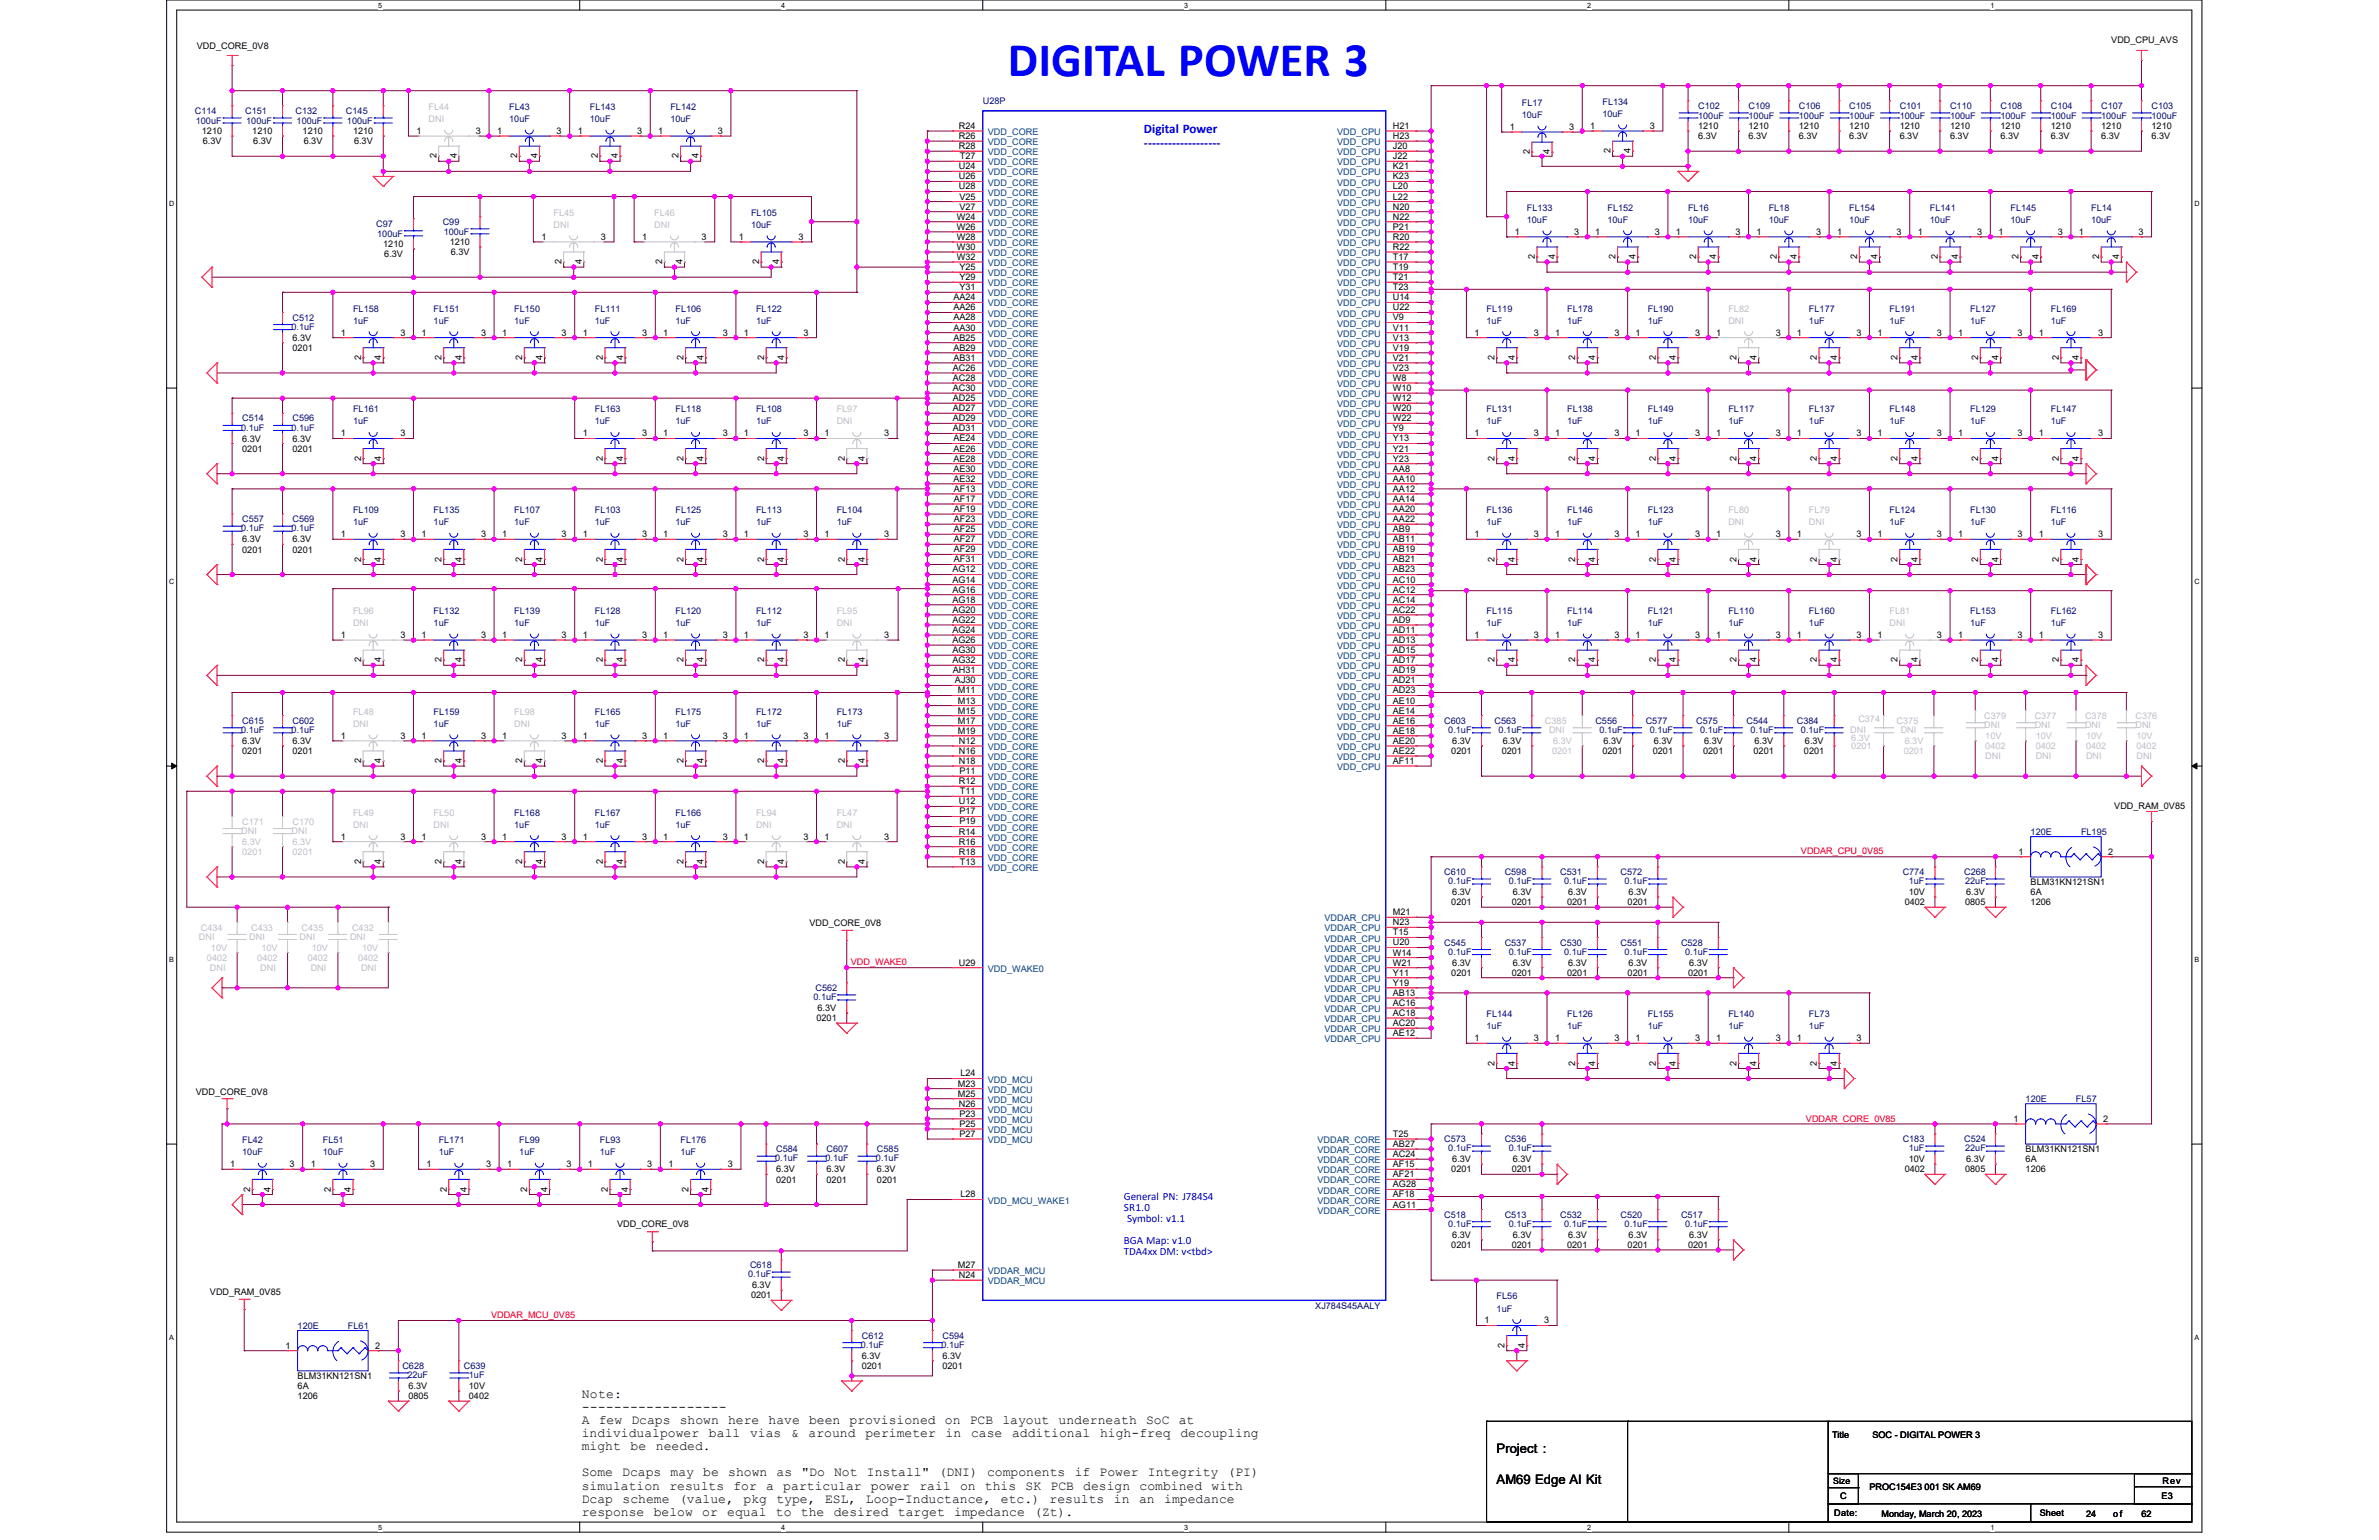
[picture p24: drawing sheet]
<svg xmlns="http://www.w3.org/2000/svg" width="432mm" height="279mm" viewBox="0 0 432 279" stroke-linecap="round" stroke-linejoin="round" font-family="sans-serif">
<defs><g id="words">
<text font-size="8.8" fill="#00f" x="182.9" y="13.8">DIGITAL POWER 3</text>
<g font-size="2.4" fill="#00f">
<text x="207.6" y="24.2">Digital Power</text>
<text x="207.6" y="26.6">-------------------</text>
</g>
<g font-size="2.4">
<text x="105.6" y="253.6">Note:</text>
<text x="105.6" y="256">------------------</text>
<text x="105.6" y="258.4">A few Dcaps</text>
<text x="105.6" y="260.7">individualpower</text>
<text x="105.6" y="263.1">might</text>
<text x="114.5" y="263.1">be</text>
<text x="119" y="263.1">needed.</text>
<text x="123.4" y="258.4">shown</text>
<text x="128.7" y="260.7">ball</text>
<text x="132.1" y="258.4">here</text>
<text x="136.1" y="260.7">vias</text>
<text x="139.5" y="258.4">have</text>
<text x="143.6" y="260.7">&amp;</text>
<text x="146.8" y="260.7">around</text>
<text x="146.9" y="258.4">been</text>
<text x="154.2" y="258.4">provisioned</text>
<text x="157.1" y="260.7">perimeter</text>
<text x="171.5" y="258.4">on</text>
<text x="171.6" y="260.7">in</text>
<text x="176" y="258.4">PCB</text>
<text x="176.2" y="260.7">case</text>
<text x="181.9" y="258.4">layout</text>
<text x="183.7" y="260.7">additional</text>
<text x="192.1" y="258.4">underneath</text>
<text x="199.7" y="260.7">high-freq</text>
<text x="208" y="258.4">SoC</text>
<text x="214" y="258.4">at</text>
<text x="214.2" y="260.7">decoupling</text>
<text x="271.6" y="263.7">Project :</text>
<text x="105.6" y="267.9">Some</text>
<text x="112.9" y="267.9">Dcaps</text>
<text x="121.7" y="267.9">may</text>
<text x="127.7" y="267.9">be</text>
<text x="132.2" y="267.9">shown</text>
<text x="141" y="267.9">as</text>
<text x="145.5" y="267.9">&quot;Do</text>
<text x="151.4" y="267.9">Not</text>
<text x="157.3" y="267.9">Install&quot;</text>
<text x="170.4" y="267.9">(DNI)</text>
<text x="179.2" y="267.9">components</text>
<text x="195.1" y="267.9">if</text>
<text x="199.6" y="267.9">Power</text>
<text x="208.4" y="267.9">Integrity</text>
<text x="222.8" y="267.9">(PI)</text>
<text x="271.6" y="269.2">AM69 Edge AI Kit</text>
<text x="105.6" y="270.2">simulation</text>
<text x="105.6" y="272.6">Dcap</text>
<text x="105.6" y="275">response</text>
<text x="113" y="272.6">scheme</text>
<text x="118.7" y="275">below</text>
<text x="121.5" y="270.2">results</text>
<text x="123.3" y="272.6">(value,</text>
<text x="127.5" y="275">or</text>
<text x="132" y="275">equal</text>
<text x="133.1" y="270.2">for</text>
<text x="134.9" y="272.6">pkg</text>
<text x="139.1" y="270.2">a</text>
<text x="140.8" y="275">to</text>
<text x="140.9" y="272.6">type,</text>
<text x="142.2" y="270.2">particular</text>
<text x="145.4" y="275">the</text>
<text x="149.8" y="272.6">ESL,</text>
<text x="151.3" y="275">desired</text>
<text x="157.2" y="272.6">Loop-Inductance,</text>
<text x="158.1" y="270.2">power</text>
<text x="163" y="275">target</text>
<text x="166.9" y="270.2">rail</text>
<text x="173.2" y="275">impedance</text>
<text x="174.2" y="270.2">on</text>
<text x="178.8" y="270.2">this</text>
<text x="181.7" y="272.6">etc.)</text>
<text x="186.1" y="270.2">SK</text>
<text x="187.7" y="275">(Zt).</text>
<text x="190.5" y="272.6">results</text>
<text x="190.7" y="270.2">PCB</text>
<text x="196.6" y="270.2">design</text>
<text x="202.2" y="272.6">in</text>
<text x="206.8" y="272.6">an</text>
<text x="206.8" y="270.2">combined</text>
<text x="211.3" y="272.6">impedance</text>
<text x="219.9" y="270.2">with</text>
</g>
<g font-size="2" fill="#00f">
<text x="204" y="217.7">General PN: J784S4</text>
<text x="204" y="219.7">SR1.0</text>
<text x="204.6" y="221.7">Symbol: v1.1</text>
<text x="204" y="225.7">BGA Map: v1.0</text>
<text x="204" y="227.7">TDA4xx DM: v&lt;tbd&gt;</text>
</g>
<g font-size="1.6">
<text x="35.7" y="8.8">VDD_CORE_0V8</text>
<text x="383.2" y="7.9">VDD_CPU_AVS</text>
<text x="174.1" y="23.4">R24</text>
<text x="252.8" y="23.4">H21</text>
<text x="274" y="23.6">1</text>
<text x="284.8" y="23.6">3</text>
<text x="288.6" y="23.4">1</text>
<text x="299.4" y="23.4">3</text>
<text x="308.2" y="23.4">1210</text>
<text x="317.4" y="23.4">1210</text>
<text x="326.5" y="23.4">1210</text>
<text x="335.7" y="23.4">1210</text>
<text x="344.8" y="23.4">1210</text>
<text x="353.9" y="23.4">1210</text>
<text x="363.1" y="23.4">1210</text>
<text x="372.2" y="23.4">1210</text>
<text x="381.4" y="23.4">1210</text>
<text x="390.5" y="23.4">1210</text>
<text x="36.6" y="24.3">1210</text>
<text x="36.8" y="26.2">6.3V</text>
<text x="45.8" y="24.3">1210</text>
<text x="46" y="26.2">6.3V</text>
<text x="54.9" y="24.3">1210</text>
<text x="55.1" y="26.2">6.3V</text>
<text x="64.1" y="24.3">1210</text>
<text x="64.3" y="26.2">6.3V</text>
<text x="75.6" y="24.3">1</text>
<text x="79.2" y="28.7" transform="rotate(-90 79.2 28.7)">2</text>
<text x="82.9" y="28.7" transform="rotate(-90 82.9 28.7)">4</text>
<text x="86.4" y="24.3">3</text>
<text x="90.2" y="24.3">1</text>
<text x="93.9" y="28.7" transform="rotate(-90 93.9 28.7)">2</text>
<text x="97.5" y="28.7" transform="rotate(-90 97.5 28.7)">4</text>
<text x="101" y="24.3">3</text>
<text x="104.9" y="24.3">1</text>
<text x="108.5" y="28.7" transform="rotate(-90 108.5 28.7)">2</text>
<text x="112.2" y="28.7" transform="rotate(-90 112.2 28.7)">4</text>
<text x="115.7" y="24.3">3</text>
<text x="119.5" y="24.3">1</text>
<text x="123.1" y="28.7" transform="rotate(-90 123.1 28.7)">2</text>
<text x="126.8" y="28.7" transform="rotate(-90 126.8 28.7)">4</text>
<text x="130.3" y="24.3">3</text>
<text x="174.1" y="25.2">R26</text>
<text x="174.1" y="27.1">R28</text>
<text x="174.2" y="28.9">T27</text>
<text x="252.8" y="25.2">H23</text>
<text x="252.8" y="27.1">J20</text>
<text x="252.8" y="28.9">J22</text>
<text x="277.7" y="28" transform="rotate(-90 277.7 28)">2</text>
<text x="281.3" y="28" transform="rotate(-90 281.3 28)">4</text>
<text x="292.3" y="27.8" transform="rotate(-90 292.3 27.8)">2</text>
<text x="296" y="27.8" transform="rotate(-90 296 27.8)">4</text>
<text x="308.2" y="25.3">6.3V</text>
<text x="317.4" y="25.3">6.3V</text>
<text x="326.5" y="25.3">6.3V</text>
<text x="335.7" y="25.3">6.3V</text>
<text x="344.8" y="25.3">6.3V</text>
<text x="353.9" y="25.3">6.3V</text>
<text x="363.1" y="25.3">6.3V</text>
<text x="372.2" y="25.3">6.3V</text>
<text x="381.4" y="25.3">6.3V</text>
<text x="390.5" y="25.3">6.3V</text>
<text x="174.1" y="30.7">U24</text>
<text x="174.1" y="32.5">U26</text>
<text x="174.1" y="34.4">U28</text>
<text x="252.8" y="30.7">K21</text>
<text x="252.8" y="32.5">K23</text>
<text x="252.8" y="34.4">L20</text>
<text x="173.7" y="39.9">W24</text>
<text x="173.7" y="41.7">W26</text>
<text x="174.1" y="36.2">V25</text>
<text x="174.1" y="38">V27</text>
<text x="252.8" y="36.2">L22</text>
<text x="252.8" y="38">N20</text>
<text x="252.8" y="39.9">N22</text>
<text x="252.8" y="41.7">P21</text>
<text x="69.6" y="44.8">1210</text>
<text x="69.7" y="46.7">6.3V</text>
<text x="81.6" y="44.5">1210</text>
<text x="81.8" y="46.3">6.3V</text>
<text x="98.3" y="43.5">1</text>
<text x="101.9" y="47.9" transform="rotate(-90 101.9 47.9)">2</text>
<text x="105.6" y="47.9" transform="rotate(-90 105.6 47.9)">4</text>
<text x="109.1" y="43.5">3</text>
<text x="116.6" y="43.5">1</text>
<text x="120.2" y="47.9" transform="rotate(-90 120.2 47.9)">2</text>
<text x="123.9" y="47.9" transform="rotate(-90 123.9 47.9)">4</text>
<text x="127.4" y="43.5">3</text>
<text x="134.1" y="43.5">1</text>
<text x="137.8" y="47.9" transform="rotate(-90 137.8 47.9)">2</text>
<text x="141.4" y="47.9" transform="rotate(-90 141.4 47.9)">4</text>
<text x="144.9" y="43.5">3</text>
<text x="173.7" y="43.5">W28</text>
<text x="173.7" y="45.3">W30</text>
<text x="173.7" y="47.2">W32</text>
<text x="252.8" y="43.5">R20</text>
<text x="252.8" y="45.3">R22</text>
<text x="252.8" y="47.2">T17</text>
<text x="274.9" y="42.6">1</text>
<text x="278.6" y="47" transform="rotate(-90 278.6 47)">2</text>
<text x="282.2" y="47" transform="rotate(-90 282.2 47)">4</text>
<text x="285.7" y="42.6">3</text>
<text x="289.6" y="42.6">1</text>
<text x="293.2" y="47" transform="rotate(-90 293.2 47)">2</text>
<text x="296.9" y="47" transform="rotate(-90 296.9 47)">4</text>
<text x="300.4" y="42.6">3</text>
<text x="304.2" y="42.6">1</text>
<text x="307.8" y="47" transform="rotate(-90 307.8 47)">2</text>
<text x="311.5" y="47" transform="rotate(-90 311.5 47)">4</text>
<text x="315" y="42.6">3</text>
<text x="318.8" y="42.6">1</text>
<text x="322.5" y="47" transform="rotate(-90 322.5 47)">2</text>
<text x="326.1" y="47" transform="rotate(-90 326.1 47)">4</text>
<text x="329.6" y="42.6">3</text>
<text x="333.5" y="42.6">1</text>
<text x="337.1" y="47" transform="rotate(-90 337.1 47)">2</text>
<text x="340.8" y="47" transform="rotate(-90 340.8 47)">4</text>
<text x="344.3" y="42.6">3</text>
<text x="348.1" y="42.6">1</text>
<text x="351.7" y="47" transform="rotate(-90 351.7 47)">2</text>
<text x="355.4" y="47" transform="rotate(-90 355.4 47)">4</text>
<text x="358.9" y="42.6">3</text>
<text x="362.7" y="42.6">1</text>
<text x="366.4" y="47" transform="rotate(-90 366.4 47)">2</text>
<text x="370" y="47" transform="rotate(-90 370 47)">4</text>
<text x="373.5" y="42.6">3</text>
<text x="377.3" y="42.6">1</text>
<text x="381" y="47" transform="rotate(-90 381 47)">2</text>
<text x="384.7" y="47" transform="rotate(-90 384.7 47)">4</text>
<text x="388.1" y="42.6">3</text>
<text x="174.1" y="49">Y25</text>
<text x="174.1" y="50.8">Y29</text>
<text x="174.1" y="52.7">Y31</text>
<text x="252.8" y="49">T19</text>
<text x="252.8" y="50.8">T21</text>
<text x="252.8" y="52.7">T23</text>
<text x="173" y="54.5">AA24</text>
<text x="173" y="56.3">AA26</text>
<text x="173" y="58.1">AA28</text>
<text x="173" y="60">AA30</text>
<text x="252.8" y="54.5">U14</text>
<text x="252.8" y="56.3">U22</text>
<text x="252.8" y="58.1">V9</text>
<text x="252.8" y="60">V11</text>
<text x="53.1" y="61.8">6.3V</text>
<text x="53.1" y="63.7">0201</text>
<text x="61.9" y="60.9">1</text>
<text x="65.5" y="65.3" transform="rotate(-90 65.5 65.3)">2</text>
<text x="69.2" y="65.3" transform="rotate(-90 69.2 65.3)">4</text>
<text x="72.7" y="60.9">3</text>
<text x="76.5" y="60.9">1</text>
<text x="80.2" y="65.3" transform="rotate(-90 80.2 65.3)">2</text>
<text x="83.8" y="65.3" transform="rotate(-90 83.8 65.3)">4</text>
<text x="87.3" y="60.9">3</text>
<text x="91.1" y="60.9">1</text>
<text x="94.8" y="65.3" transform="rotate(-90 94.8 65.3)">2</text>
<text x="98.5" y="65.3" transform="rotate(-90 98.5 65.3)">4</text>
<text x="101.9" y="60.9">3</text>
<text x="105.8" y="60.9">1</text>
<text x="109.4" y="65.3" transform="rotate(-90 109.4 65.3)">2</text>
<text x="113.1" y="65.3" transform="rotate(-90 113.1 65.3)">4</text>
<text x="116.6" y="60.9">3</text>
<text x="120.4" y="60.9">1</text>
<text x="124.1" y="65.3" transform="rotate(-90 124.1 65.3)">2</text>
<text x="127.7" y="65.3" transform="rotate(-90 127.7 65.3)">4</text>
<text x="131.2" y="60.9">3</text>
<text x="135" y="60.9">1</text>
<text x="138.7" y="65.3" transform="rotate(-90 138.7 65.3)">2</text>
<text x="142.3" y="65.3" transform="rotate(-90 142.3 65.3)">4</text>
<text x="145.8" y="60.9">3</text>
<text x="173" y="61.8">AB25</text>
<text x="173" y="63.6">AB29</text>
<text x="173" y="65.5">AB31</text>
<text x="252.8" y="61.8">V13</text>
<text x="252.8" y="63.6">V19</text>
<text x="252.8" y="65.5">V21</text>
<text x="267.6" y="60.9">1</text>
<text x="271.3" y="65.3" transform="rotate(-90 271.3 65.3)">2</text>
<text x="274.9" y="65.3" transform="rotate(-90 274.9 65.3)">4</text>
<text x="278.4" y="60.9">3</text>
<text x="282.2" y="60.9">1</text>
<text x="285.9" y="65.3" transform="rotate(-90 285.9 65.3)">2</text>
<text x="289.6" y="65.3" transform="rotate(-90 289.6 65.3)">4</text>
<text x="293" y="60.9">3</text>
<text x="296.9" y="60.9">1</text>
<text x="300.5" y="65.3" transform="rotate(-90 300.5 65.3)">2</text>
<text x="304.2" y="65.3" transform="rotate(-90 304.2 65.3)">4</text>
<text x="307.7" y="60.9">3</text>
<text x="311.5" y="60.9">1</text>
<text x="315.2" y="65.3" transform="rotate(-90 315.2 65.3)">2</text>
<text x="318.8" y="65.3" transform="rotate(-90 318.8 65.3)">4</text>
<text x="322.3" y="60.9">3</text>
<text x="326.1" y="60.9">1</text>
<text x="329.8" y="65.3" transform="rotate(-90 329.8 65.3)">2</text>
<text x="333.5" y="65.3" transform="rotate(-90 333.5 65.3)">4</text>
<text x="336.9" y="60.9">3</text>
<text x="340.8" y="60.9">1</text>
<text x="344.4" y="65.3" transform="rotate(-90 344.4 65.3)">2</text>
<text x="348.1" y="65.3" transform="rotate(-90 348.1 65.3)">4</text>
<text x="351.6" y="60.9">3</text>
<text x="355.4" y="60.9">1</text>
<text x="359.1" y="65.3" transform="rotate(-90 359.1 65.3)">2</text>
<text x="362.7" y="65.3" transform="rotate(-90 362.7 65.3)">4</text>
<text x="366.2" y="60.9">3</text>
<text x="370" y="60.9">1</text>
<text x="373.7" y="65.3" transform="rotate(-90 373.7 65.3)">2</text>
<text x="377.3" y="65.3" transform="rotate(-90 377.3 65.3)">4</text>
<text x="380.8" y="60.9">3</text>
<text x="173" y="67.3">AC26</text>
<text x="173" y="69.1">AC28</text>
<text x="173" y="70.9">AC30</text>
<text x="252.8" y="67.3">V23</text>
<text x="252.8" y="69.1">W8</text>
<text x="252.8" y="70.9">W10</text>
<text x="173" y="72.8">AD25</text>
<text x="173" y="74.6">AD27</text>
<text x="173" y="76.4">AD29</text>
<text x="252.8" y="72.8">W12</text>
<text x="252.8" y="74.6">W20</text>
<text x="252.8" y="76.4">W22</text>
<text x="44" y="80.1">6.3V</text>
<text x="44" y="82">0201</text>
<text x="53.1" y="80.1">6.3V</text>
<text x="53.1" y="82">0201</text>
<text x="61.9" y="79.2">1</text>
<text x="65.5" y="83.6" transform="rotate(-90 65.5 83.6)">2</text>
<text x="69.2" y="83.6" transform="rotate(-90 69.2 83.6)">4</text>
<text x="72.7" y="79.2">3</text>
<text x="105.8" y="79.2">1</text>
<text x="109.4" y="83.6" transform="rotate(-90 109.4 83.6)">2</text>
<text x="113.1" y="83.6" transform="rotate(-90 113.1 83.6)">4</text>
<text x="116.6" y="79.2">3</text>
<text x="120.4" y="79.2">1</text>
<text x="124.1" y="83.6" transform="rotate(-90 124.1 83.6)">2</text>
<text x="127.7" y="83.6" transform="rotate(-90 127.7 83.6)">4</text>
<text x="131.2" y="79.2">3</text>
<text x="135" y="79.2">1</text>
<text x="138.7" y="83.6" transform="rotate(-90 138.7 83.6)">2</text>
<text x="142.3" y="83.6" transform="rotate(-90 142.3 83.6)">4</text>
<text x="145.8" y="79.2">3</text>
<text x="149.7" y="79.2">1</text>
<text x="153.3" y="83.6" transform="rotate(-90 153.3 83.6)">2</text>
<text x="157" y="83.6" transform="rotate(-90 157 83.6)">4</text>
<text x="160.5" y="79.2">3</text>
<text x="173" y="78.3">AD31</text>
<text x="173" y="80.1">AE24</text>
<text x="173" y="81.9">AE26</text>
<text x="173" y="83.8">AE28</text>
<text x="252.8" y="78.3">Y9</text>
<text x="252.8" y="80.1">Y13</text>
<text x="252.8" y="81.9">Y21</text>
<text x="252.8" y="83.8">Y23</text>
<text x="267.6" y="79.2">1</text>
<text x="271.3" y="83.6" transform="rotate(-90 271.3 83.6)">2</text>
<text x="274.9" y="83.6" transform="rotate(-90 274.9 83.6)">4</text>
<text x="278.4" y="79.2">3</text>
<text x="282.2" y="79.2">1</text>
<text x="285.9" y="83.6" transform="rotate(-90 285.9 83.6)">2</text>
<text x="289.6" y="83.6" transform="rotate(-90 289.6 83.6)">4</text>
<text x="293" y="79.2">3</text>
<text x="296.9" y="79.2">1</text>
<text x="300.5" y="83.6" transform="rotate(-90 300.5 83.6)">2</text>
<text x="304.2" y="83.6" transform="rotate(-90 304.2 83.6)">4</text>
<text x="307.7" y="79.2">3</text>
<text x="311.5" y="79.2">1</text>
<text x="315.2" y="83.6" transform="rotate(-90 315.2 83.6)">2</text>
<text x="318.8" y="83.6" transform="rotate(-90 318.8 83.6)">4</text>
<text x="322.3" y="79.2">3</text>
<text x="326.1" y="79.2">1</text>
<text x="329.8" y="83.6" transform="rotate(-90 329.8 83.6)">2</text>
<text x="333.5" y="83.6" transform="rotate(-90 333.5 83.6)">4</text>
<text x="336.9" y="79.2">3</text>
<text x="340.8" y="79.2">1</text>
<text x="344.4" y="83.6" transform="rotate(-90 344.4 83.6)">2</text>
<text x="348.1" y="83.6" transform="rotate(-90 348.1 83.6)">4</text>
<text x="351.6" y="79.2">3</text>
<text x="355.4" y="79.2">1</text>
<text x="359.1" y="83.6" transform="rotate(-90 359.1 83.6)">2</text>
<text x="362.7" y="83.6" transform="rotate(-90 362.7 83.6)">4</text>
<text x="366.2" y="79.2">3</text>
<text x="370" y="79.2">1</text>
<text x="373.7" y="83.6" transform="rotate(-90 373.7 83.6)">2</text>
<text x="377.3" y="83.6" transform="rotate(-90 377.3 83.6)">4</text>
<text x="380.8" y="79.2">3</text>
<text x="173" y="85.6">AE30</text>
<text x="173" y="87.4">AE32</text>
<text x="173.1" y="89.2">AF13</text>
<text x="252.8" y="85.6">AA8</text>
<text x="252.8" y="87.4">AA10</text>
<text x="252.8" y="89.2">AA12</text>
<text x="173.1" y="91.1">AF17</text>
<text x="173.1" y="92.9">AF19</text>
<text x="173.1" y="94.7">AF23</text>
<text x="252.8" y="91.1">AA14</text>
<text x="252.8" y="92.9">AA20</text>
<text x="252.8" y="94.7">AA22</text>
<text x="44" y="98.4">6.3V</text>
<text x="44" y="100.2">0201</text>
<text x="53.1" y="98.4">6.3V</text>
<text x="53.1" y="100.2">0201</text>
<text x="61.9" y="97.5">1</text>
<text x="65.5" y="101.9" transform="rotate(-90 65.5 101.9)">2</text>
<text x="69.2" y="101.9" transform="rotate(-90 69.2 101.9)">4</text>
<text x="72.7" y="97.5">3</text>
<text x="76.5" y="97.5">1</text>
<text x="80.2" y="101.9" transform="rotate(-90 80.2 101.9)">2</text>
<text x="83.8" y="101.9" transform="rotate(-90 83.8 101.9)">4</text>
<text x="87.3" y="97.5">3</text>
<text x="91.1" y="97.5">1</text>
<text x="94.8" y="101.9" transform="rotate(-90 94.8 101.9)">2</text>
<text x="98.5" y="101.9" transform="rotate(-90 98.5 101.9)">4</text>
<text x="101.9" y="97.5">3</text>
<text x="105.8" y="97.5">1</text>
<text x="109.4" y="101.9" transform="rotate(-90 109.4 101.9)">2</text>
<text x="113.1" y="101.9" transform="rotate(-90 113.1 101.9)">4</text>
<text x="116.6" y="97.5">3</text>
<text x="120.4" y="97.5">1</text>
<text x="124.1" y="101.9" transform="rotate(-90 124.1 101.9)">2</text>
<text x="127.7" y="101.9" transform="rotate(-90 127.7 101.9)">4</text>
<text x="131.2" y="97.5">3</text>
<text x="135" y="97.5">1</text>
<text x="138.7" y="101.9" transform="rotate(-90 138.7 101.9)">2</text>
<text x="142.3" y="101.9" transform="rotate(-90 142.3 101.9)">4</text>
<text x="145.8" y="97.5">3</text>
<text x="149.7" y="97.5">1</text>
<text x="153.3" y="101.9" transform="rotate(-90 153.3 101.9)">2</text>
<text x="157" y="101.9" transform="rotate(-90 157 101.9)">4</text>
<text x="160.5" y="97.5">3</text>
<text x="173.1" y="96.6">AF25</text>
<text x="173.1" y="98.4">AF27</text>
<text x="173.1" y="100.2">AF29</text>
<text x="252.8" y="96.6">AB9</text>
<text x="252.8" y="98.4">AB11</text>
<text x="252.8" y="100.2">AB19</text>
<text x="267.6" y="97.5">1</text>
<text x="271.3" y="101.9" transform="rotate(-90 271.3 101.9)">2</text>
<text x="274.9" y="101.9" transform="rotate(-90 274.9 101.9)">4</text>
<text x="278.4" y="97.5">3</text>
<text x="282.2" y="97.5">1</text>
<text x="285.9" y="101.9" transform="rotate(-90 285.9 101.9)">2</text>
<text x="289.6" y="101.9" transform="rotate(-90 289.6 101.9)">4</text>
<text x="293" y="97.5">3</text>
<text x="296.9" y="97.5">1</text>
<text x="300.5" y="101.9" transform="rotate(-90 300.5 101.9)">2</text>
<text x="304.2" y="101.9" transform="rotate(-90 304.2 101.9)">4</text>
<text x="307.7" y="97.5">3</text>
<text x="311.5" y="97.5">1</text>
<text x="315.2" y="101.9" transform="rotate(-90 315.2 101.9)">2</text>
<text x="318.8" y="101.9" transform="rotate(-90 318.8 101.9)">4</text>
<text x="322.3" y="97.5">3</text>
<text x="326.1" y="97.5">1</text>
<text x="329.8" y="101.9" transform="rotate(-90 329.8 101.9)">2</text>
<text x="333.5" y="101.9" transform="rotate(-90 333.5 101.9)">4</text>
<text x="336.9" y="97.5">3</text>
<text x="340.8" y="97.5">1</text>
<text x="344.4" y="101.9" transform="rotate(-90 344.4 101.9)">2</text>
<text x="348.1" y="101.9" transform="rotate(-90 348.1 101.9)">4</text>
<text x="351.6" y="97.5">3</text>
<text x="355.4" y="97.5">1</text>
<text x="359.1" y="101.9" transform="rotate(-90 359.1 101.9)">2</text>
<text x="362.7" y="101.9" transform="rotate(-90 362.7 101.9)">4</text>
<text x="366.2" y="97.5">3</text>
<text x="370" y="97.5">1</text>
<text x="373.7" y="101.9" transform="rotate(-90 373.7 101.9)">2</text>
<text x="377.3" y="101.9" transform="rotate(-90 377.3 101.9)">4</text>
<text x="380.8" y="97.5">3</text>
<text x="172.9" y="103.9">AG12</text>
<text x="172.9" y="105.7">AG14</text>
<text x="172.9" y="107.5">AG16</text>
<text x="173.1" y="102">AF31</text>
<text x="252.8" y="102">AB21</text>
<text x="252.8" y="103.9">AB23</text>
<text x="252.8" y="105.7">AC10</text>
<text x="252.8" y="107.5">AC12</text>
<text x="172.9" y="109.4">AG18</text>
<text x="172.9" y="111.2">AG20</text>
<text x="172.9" y="113">AG22</text>
<text x="252.8" y="109.4">AC14</text>
<text x="252.8" y="111.2">AC22</text>
<text x="252.8" y="113">AD9</text>
<text x="61.9" y="115.8">1</text>
<text x="72.7" y="115.8">3</text>
<text x="76.5" y="115.8">1</text>
<text x="87.3" y="115.8">3</text>
<text x="91.1" y="115.8">1</text>
<text x="101.9" y="115.8">3</text>
<text x="105.8" y="115.8">1</text>
<text x="116.6" y="115.8">3</text>
<text x="120.4" y="115.8">1</text>
<text x="131.2" y="115.8">3</text>
<text x="135" y="115.8">1</text>
<text x="145.8" y="115.8">3</text>
<text x="149.7" y="115.8">1</text>
<text x="160.5" y="115.8">3</text>
<text x="172.9" y="114.8">AG24</text>
<text x="172.9" y="116.7">AG26</text>
<text x="172.9" y="118.5">AG30</text>
<text x="252.8" y="114.8">AD11</text>
<text x="252.8" y="116.7">AD13</text>
<text x="252.8" y="118.5">AD15</text>
<text x="267.6" y="115.8">1</text>
<text x="278.4" y="115.8">3</text>
<text x="282.2" y="115.8">1</text>
<text x="293" y="115.8">3</text>
<text x="296.9" y="115.8">1</text>
<text x="307.7" y="115.8">3</text>
<text x="311.5" y="115.8">1</text>
<text x="322.3" y="115.8">3</text>
<text x="326.1" y="115.8">1</text>
<text x="336.9" y="115.8">3</text>
<text x="340.8" y="115.8">1</text>
<text x="351.6" y="115.8">3</text>
<text x="355.4" y="115.8">1</text>
<text x="366.2" y="115.8">3</text>
<text x="370" y="115.8">1</text>
<text x="380.8" y="115.8">3</text>
<text x="65.5" y="120.2" transform="rotate(-90 65.5 120.2)">2</text>
<text x="69.2" y="120.2" transform="rotate(-90 69.2 120.2)">4</text>
<text x="80.2" y="120.2" transform="rotate(-90 80.2 120.2)">2</text>
<text x="83.8" y="120.2" transform="rotate(-90 83.8 120.2)">4</text>
<text x="94.8" y="120.2" transform="rotate(-90 94.8 120.2)">2</text>
<text x="98.5" y="120.2" transform="rotate(-90 98.5 120.2)">4</text>
<text x="109.4" y="120.2" transform="rotate(-90 109.4 120.2)">2</text>
<text x="113.1" y="120.2" transform="rotate(-90 113.1 120.2)">4</text>
<text x="124.1" y="120.2" transform="rotate(-90 124.1 120.2)">2</text>
<text x="127.7" y="120.2" transform="rotate(-90 127.7 120.2)">4</text>
<text x="138.7" y="120.2" transform="rotate(-90 138.7 120.2)">2</text>
<text x="142.3" y="120.2" transform="rotate(-90 142.3 120.2)">4</text>
<text x="153.3" y="120.2" transform="rotate(-90 153.3 120.2)">2</text>
<text x="157" y="120.2" transform="rotate(-90 157 120.2)">4</text>
<text x="172.9" y="120.3">AG32</text>
<text x="173" y="122.2">AH31</text>
<text x="173.3" y="124">AJ30</text>
<text x="173.9" y="125.8">M11</text>
<text x="252.8" y="120.3">AD17</text>
<text x="252.8" y="122.2">AD19</text>
<text x="252.8" y="124">AD21</text>
<text x="252.8" y="125.8">AD23</text>
<text x="271.3" y="120.2" transform="rotate(-90 271.3 120.2)">2</text>
<text x="274.9" y="120.2" transform="rotate(-90 274.9 120.2)">4</text>
<text x="285.9" y="120.2" transform="rotate(-90 285.9 120.2)">2</text>
<text x="289.6" y="120.2" transform="rotate(-90 289.6 120.2)">4</text>
<text x="300.5" y="120.2" transform="rotate(-90 300.5 120.2)">2</text>
<text x="304.2" y="120.2" transform="rotate(-90 304.2 120.2)">4</text>
<text x="315.2" y="120.2" transform="rotate(-90 315.2 120.2)">2</text>
<text x="318.8" y="120.2" transform="rotate(-90 318.8 120.2)">4</text>
<text x="329.8" y="120.2" transform="rotate(-90 329.8 120.2)">2</text>
<text x="333.5" y="120.2" transform="rotate(-90 333.5 120.2)">4</text>
<text x="344.4" y="120.2" transform="rotate(-90 344.4 120.2)">2</text>
<text x="348.1" y="120.2" transform="rotate(-90 348.1 120.2)">4</text>
<text x="359.1" y="120.2" transform="rotate(-90 359.1 120.2)">2</text>
<text x="362.7" y="120.2" transform="rotate(-90 362.7 120.2)">4</text>
<text x="373.7" y="120.2" transform="rotate(-90 373.7 120.2)">2</text>
<text x="377.3" y="120.2" transform="rotate(-90 377.3 120.2)">4</text>
<text x="173.9" y="127.6">M13</text>
<text x="173.9" y="129.5">M15</text>
<text x="173.9" y="131.3">M17</text>
<text x="252.8" y="127.6">AE10</text>
<text x="252.8" y="129.5">AE14</text>
<text x="252.8" y="131.3">AE16</text>
<text x="44" y="135">6.3V</text>
<text x="44" y="136.8">0201</text>
<text x="53.1" y="135">6.3V</text>
<text x="53.1" y="136.8">0201</text>
<text x="61.9" y="134">1</text>
<text x="72.7" y="134">3</text>
<text x="76.5" y="134">1</text>
<text x="87.3" y="134">3</text>
<text x="91.1" y="134">1</text>
<text x="101.9" y="134">3</text>
<text x="105.8" y="134">1</text>
<text x="116.6" y="134">3</text>
<text x="120.4" y="134">1</text>
<text x="131.2" y="134">3</text>
<text x="135" y="134">1</text>
<text x="145.8" y="134">3</text>
<text x="149.7" y="134">1</text>
<text x="160.5" y="134">3</text>
<text x="173.9" y="133.1">M19</text>
<text x="174.1" y="135">N12</text>
<text x="174.1" y="136.8">N16</text>
<text x="252.8" y="133.1">AE18</text>
<text x="252.8" y="135">AE20</text>
<text x="252.8" y="136.8">AE22</text>
<text x="263.4" y="136.8">0201</text>
<text x="263.6" y="135">6.3V</text>
<text x="272.6" y="136.8">0201</text>
<text x="272.7" y="135">6.3V</text>
<text x="290.8" y="136.8">0201</text>
<text x="291" y="135">6.3V</text>
<text x="300" y="136.8">0201</text>
<text x="300.2" y="135">6.3V</text>
<text x="309.1" y="136.8">0201</text>
<text x="309.3" y="135">6.3V</text>
<text x="318.3" y="136.8">0201</text>
<text x="318.5" y="135">6.3V</text>
<text x="327.4" y="136.8">0201</text>
<text x="327.6" y="135">6.3V</text>
<text x="65.5" y="138.4" transform="rotate(-90 65.5 138.4)">2</text>
<text x="69.2" y="138.4" transform="rotate(-90 69.2 138.4)">4</text>
<text x="80.2" y="138.4" transform="rotate(-90 80.2 138.4)">2</text>
<text x="83.8" y="138.4" transform="rotate(-90 83.8 138.4)">4</text>
<text x="94.8" y="138.4" transform="rotate(-90 94.8 138.4)">2</text>
<text x="98.5" y="138.4" transform="rotate(-90 98.5 138.4)">4</text>
<text x="109.4" y="138.4" transform="rotate(-90 109.4 138.4)">2</text>
<text x="113.1" y="138.4" transform="rotate(-90 113.1 138.4)">4</text>
<text x="124.1" y="138.4" transform="rotate(-90 124.1 138.4)">2</text>
<text x="127.7" y="138.4" transform="rotate(-90 127.7 138.4)">4</text>
<text x="138.7" y="138.4" transform="rotate(-90 138.7 138.4)">2</text>
<text x="142.3" y="138.4" transform="rotate(-90 142.3 138.4)">4</text>
<text x="153.3" y="138.4" transform="rotate(-90 153.3 138.4)">2</text>
<text x="157" y="138.4" transform="rotate(-90 157 138.4)">4</text>
<text x="174.1" y="138.6">N18</text>
<text x="174.1" y="142.3">R12</text>
<text x="174.1" y="140.4">P11</text>
<text x="252.8" y="138.6">AF11</text>
<text x="174.1" y="145.9">U12</text>
<text x="174.1" y="147.8">P17</text>
<text x="174.1" y="149.6">P19</text>
<text x="174.2" y="144.1">T11</text>
<text x="383.7" y="146.7">VDD_RAM_0V85</text>
<text x="61.9" y="152.3">1</text>
<text x="72.7" y="152.3">3</text>
<text x="76.5" y="152.3">1</text>
<text x="87.3" y="152.3">3</text>
<text x="91.1" y="152.3">1</text>
<text x="101.9" y="152.3">3</text>
<text x="105.8" y="152.3">1</text>
<text x="116.6" y="152.3">3</text>
<text x="120.4" y="152.3">1</text>
<text x="131.2" y="152.3">3</text>
<text x="135" y="152.3">1</text>
<text x="145.8" y="152.3">3</text>
<text x="149.7" y="152.3">1</text>
<text x="160.5" y="152.3">3</text>
<text x="174.1" y="151.4">R14</text>
<text x="174.1" y="153.2">R16</text>
<text x="174.1" y="155.1">R18</text>
<text x="366.4" y="155.1">1</text>
<text x="382.7" y="155.1">2</text>
<text x="65.5" y="156.7" transform="rotate(-90 65.5 156.7)">2</text>
<text x="69.2" y="156.7" transform="rotate(-90 69.2 156.7)">4</text>
<text x="80.2" y="156.7" transform="rotate(-90 80.2 156.7)">2</text>
<text x="83.8" y="156.7" transform="rotate(-90 83.8 156.7)">4</text>
<text x="94.8" y="156.7" transform="rotate(-90 94.8 156.7)">2</text>
<text x="98.5" y="156.7" transform="rotate(-90 98.5 156.7)">4</text>
<text x="109.4" y="156.7" transform="rotate(-90 109.4 156.7)">2</text>
<text x="113.1" y="156.7" transform="rotate(-90 113.1 156.7)">4</text>
<text x="124.1" y="156.7" transform="rotate(-90 124.1 156.7)">2</text>
<text x="127.7" y="156.7" transform="rotate(-90 127.7 156.7)">4</text>
<text x="138.7" y="156.7" transform="rotate(-90 138.7 156.7)">2</text>
<text x="142.3" y="156.7" transform="rotate(-90 142.3 156.7)">4</text>
<text x="153.3" y="156.7" transform="rotate(-90 153.3 156.7)">2</text>
<text x="157" y="156.7" transform="rotate(-90 157 156.7)">4</text>
<text x="174.2" y="156.9">T13</text>
<text x="368.6" y="160.6">BLM31KN121SN1</text>
<text x="252.8" y="166">M21</text>
<text x="252.8" y="167.9">N23</text>
<text x="263.4" y="164.2">0201</text>
<text x="263.6" y="162.4">6.3V</text>
<text x="274.4" y="164.2">0201</text>
<text x="274.6" y="162.4">6.3V</text>
<text x="284.4" y="164.2">0201</text>
<text x="284.6" y="162.4">6.3V</text>
<text x="295.4" y="164.2">0201</text>
<text x="295.6" y="162.4">6.3V</text>
<text x="345.7" y="164.2">0402</text>
<text x="346.4" y="162.4">10V</text>
<text x="356.7" y="164.2">0805</text>
<text x="356.9" y="162.4">6.3V</text>
<text x="368.6" y="164.2">1206</text>
<text x="368.6" y="162.4">6A</text>
<text x="146.9" y="168.1">VDD_CORE_0V8</text>
<text x="252.8" y="169.7">T15</text>
<text x="252.8" y="171.5">U20</text>
<text x="252.8" y="173.4">W14</text>
<text x="174.1" y="175.2">U29</text>
<text x="252.8" y="175.2">W21</text>
<text x="252.8" y="177">Y11</text>
<text x="252.8" y="178.8">Y19</text>
<text x="263.4" y="177.1">0201</text>
<text x="263.6" y="175.2">6.3V</text>
<text x="274.4" y="177.1">0201</text>
<text x="274.6" y="175.2">6.3V</text>
<text x="284.4" y="177.1">0201</text>
<text x="284.6" y="175.2">6.3V</text>
<text x="295.4" y="177.1">0201</text>
<text x="295.6" y="175.2">6.3V</text>
<text x="306.4" y="177.1">0201</text>
<text x="306.6" y="175.2">6.3V</text>
<text x="148.2" y="185.3">0201</text>
<text x="148.4" y="183.5">6.3V</text>
<text x="252.8" y="180.7">AB13</text>
<text x="252.8" y="182.5">AC16</text>
<text x="252.8" y="184.3">AC18</text>
<text x="252.8" y="186.2">AC20</text>
<text x="252.8" y="188">AE12</text>
<text x="267.6" y="188.9">1</text>
<text x="278.4" y="188.9">3</text>
<text x="282.2" y="188.9">1</text>
<text x="293" y="188.9">3</text>
<text x="296.9" y="188.9">1</text>
<text x="307.7" y="188.9">3</text>
<text x="311.5" y="188.9">1</text>
<text x="322.3" y="188.9">3</text>
<text x="326.1" y="188.9">1</text>
<text x="336.9" y="188.9">3</text>
<text x="173.9" y="197.1">M23</text>
<text x="174.3" y="195.3">L24</text>
<text x="271.3" y="193.3" transform="rotate(-90 271.3 193.3)">2</text>
<text x="274.9" y="193.3" transform="rotate(-90 274.9 193.3)">4</text>
<text x="285.9" y="193.3" transform="rotate(-90 285.9 193.3)">2</text>
<text x="289.6" y="193.3" transform="rotate(-90 289.6 193.3)">4</text>
<text x="300.5" y="193.3" transform="rotate(-90 300.5 193.3)">2</text>
<text x="304.2" y="193.3" transform="rotate(-90 304.2 193.3)">4</text>
<text x="315.2" y="193.3" transform="rotate(-90 315.2 193.3)">2</text>
<text x="318.8" y="193.3" transform="rotate(-90 318.8 193.3)">4</text>
<text x="329.8" y="193.3" transform="rotate(-90 329.8 193.3)">2</text>
<text x="333.5" y="193.3" transform="rotate(-90 333.5 193.3)">4</text>
<text x="35.5" y="198.6">VDD_CORE_0V8</text>
<text x="173.9" y="199">M25</text>
<text x="174.1" y="200.8">N26</text>
<text x="174.1" y="202.6">P23</text>
<text x="365.5" y="203.5">1</text>
<text x="381.7" y="203.5">2</text>
<text x="174.1" y="204.5">P25</text>
<text x="174.1" y="206.3">P27</text>
<text x="252.8" y="206.3">T25</text>
<text x="252.8" y="208.1">AB27</text>
<text x="252.8" y="209.9">AC24</text>
<text x="367.7" y="209.1">BLM31KN121SN1</text>
<text x="41.8" y="211.8">1</text>
<text x="52.6" y="211.8">3</text>
<text x="56.4" y="211.8">1</text>
<text x="67.2" y="211.8">3</text>
<text x="77.4" y="211.8">1</text>
<text x="88.2" y="211.8">3</text>
<text x="92" y="211.8">1</text>
<text x="102.9" y="211.8">3</text>
<text x="106.7" y="211.8">1</text>
<text x="117.5" y="211.8">3</text>
<text x="121.3" y="211.8">1</text>
<text x="132.1" y="211.8">3</text>
<text x="140.9" y="212.7">6.3V</text>
<text x="140.9" y="214.5">0201</text>
<text x="150" y="212.7">6.3V</text>
<text x="150" y="214.5">0201</text>
<text x="159.2" y="212.7">6.3V</text>
<text x="159.2" y="214.5">0201</text>
<text x="252.8" y="211.8">AF15</text>
<text x="252.8" y="213.6">AF21</text>
<text x="252.8" y="215.4">AG28</text>
<text x="263.4" y="212.7">0201</text>
<text x="263.6" y="210.9">6.3V</text>
<text x="274.4" y="212.7">0201</text>
<text x="274.6" y="210.9">6.3V</text>
<text x="345.7" y="212.7">0402</text>
<text x="346.4" y="210.9">10V</text>
<text x="356.7" y="212.7">0805</text>
<text x="356.9" y="210.9">6.3V</text>
<text x="367.7" y="212.7">1206</text>
<text x="367.7" y="210.9">6A</text>
<text x="45.4" y="216.2" transform="rotate(-90 45.4 216.2)">2</text>
<text x="49.1" y="216.2" transform="rotate(-90 49.1 216.2)">4</text>
<text x="60" y="216.2" transform="rotate(-90 60 216.2)">2</text>
<text x="63.7" y="216.2" transform="rotate(-90 63.7 216.2)">4</text>
<text x="81.1" y="216.2" transform="rotate(-90 81.1 216.2)">2</text>
<text x="84.7" y="216.2" transform="rotate(-90 84.7 216.2)">4</text>
<text x="95.7" y="216.2" transform="rotate(-90 95.7 216.2)">2</text>
<text x="99.4" y="216.2" transform="rotate(-90 99.4 216.2)">4</text>
<text x="110.3" y="216.2" transform="rotate(-90 110.3 216.2)">2</text>
<text x="114" y="216.2" transform="rotate(-90 114 216.2)">4</text>
<text x="125" y="216.2" transform="rotate(-90 125 216.2)">2</text>
<text x="128.6" y="216.2" transform="rotate(-90 128.6 216.2)">4</text>
<text x="174.3" y="217.3">L28</text>
<text x="252.8" y="217.3">AF18</text>
<text x="252.8" y="219.1">AG11</text>
<text x="112" y="222.6">VDD_CORE_0V8</text>
<text x="263.4" y="226.4">0201</text>
<text x="263.6" y="224.6">6.3V</text>
<text x="274.4" y="226.4">0201</text>
<text x="274.6" y="224.6">6.3V</text>
<text x="284.4" y="226.4">0201</text>
<text x="284.6" y="224.6">6.3V</text>
<text x="295.4" y="226.4">0201</text>
<text x="295.6" y="224.6">6.3V</text>
<text x="306.4" y="226.4">0201</text>
<text x="306.6" y="224.6">6.3V</text>
<text x="136.5" y="233.7">6.3V</text>
<text x="173.9" y="230.1">M27</text>
<text x="174.1" y="231.9">N24</text>
<text x="38.1" y="235">VDD_RAM_0V85</text>
<text x="136.3" y="235.6">0201</text>
<text x="51.8" y="244.7">1</text>
<text x="68.1" y="244.7">2</text>
<text x="269.4" y="240.1">1</text>
<text x="273.1" y="244.5" transform="rotate(-90 273.1 244.5)">2</text>
<text x="276.8" y="244.5" transform="rotate(-90 276.8 244.5)">4</text>
<text x="280.2" y="240.1">3</text>
<text x="54" y="250.2">BLM31KN121SN1</text>
<text x="156.4" y="246.5">6.3V</text>
<text x="156.4" y="248.4">0201</text>
<text x="171.1" y="246.5">6.3V</text>
<text x="171.1" y="248.4">0201</text>
<text x="54" y="253.9">1206</text>
<text x="54" y="252">6A</text>
<text x="74.1" y="252">6.3V</text>
<text x="74.1" y="253.9">0805</text>
<text x="85.1" y="252">10V</text>
<text x="85.1" y="253.9">0402</text>
<text x="332.5" y="260.8">Title</text>
<text x="339.9" y="260.8">SOC - DIGITAL POWER 3</text>
<text x="332.7" y="269.2">Size</text>
<text x="392.5" y="269.2">Rev</text>
<text x="332.9" y="275.1">Date:</text>
<text x="334" y="272">C</text>
<text x="339.3" y="270.3">PROC154E3 001 SK AM69</text>
<text x="341.5" y="275.3">Monday, March 20, 2023</text>
<text x="370.2" y="275.1">Sheet</text>
<text x="378.6" y="275.3">24</text>
<text x="383.6" y="275.3">of</text>
<text x="388.7" y="275.3">62</text>
<text x="392.3" y="272">E3</text>
</g>
<g font-size="1.6" fill="#000080">
<text x="35.4" y="20.7">C114</text>
<text x="35.5" y="22.5">100uF</text>
<text x="44.5" y="20.7">C151</text>
<text x="44.7" y="22.5">100uF</text>
<text x="53.7" y="20.7">C132</text>
<text x="53.8" y="22.5">100uF</text>
<text x="62.8" y="20.7">C145</text>
<text x="63" y="22.5">100uF</text>
<text x="92.4" y="20">FL43</text>
<text x="92.4" y="22.1">10uF</text>
<text x="107.1" y="20">FL143</text>
<text x="107.1" y="22.1">10uF</text>
<text x="121.7" y="20">FL142</text>
<text x="121.7" y="22.1">10uF</text>
<text x="178.4" y="18.9">U28P</text>
<text x="276.2" y="19.2">FL17</text>
<text x="276.2" y="21.4">10uF</text>
<text x="290.8" y="19">FL134</text>
<text x="290.8" y="21.2">10uF</text>
<text x="308.2" y="19.8">C102</text>
<text x="308.2" y="21.6">100uF</text>
<text x="317.4" y="19.8">C109</text>
<text x="317.4" y="21.6">100uF</text>
<text x="326.5" y="19.8">C106</text>
<text x="326.5" y="21.6">100uF</text>
<text x="335.7" y="19.8">C105</text>
<text x="335.7" y="21.6">100uF</text>
<text x="344.8" y="19.8">C101</text>
<text x="344.8" y="21.6">100uF</text>
<text x="353.9" y="19.8">C110</text>
<text x="353.9" y="21.6">100uF</text>
<text x="363.1" y="19.8">C108</text>
<text x="363.1" y="21.6">100uF</text>
<text x="372.2" y="19.8">C104</text>
<text x="372.2" y="21.6">100uF</text>
<text x="381.4" y="19.8">C107</text>
<text x="381.4" y="21.6">100uF</text>
<text x="390.5" y="19.8">C103</text>
<text x="390.5" y="21.6">100uF</text>
<text x="68.3" y="41.2">C97</text>
<text x="80.4" y="40.8">C99</text>
<text x="136.3" y="39.2">FL105</text>
<text x="136.3" y="41.4">10uF</text>
<text x="277.1" y="38.2">FL133</text>
<text x="277.1" y="40.4">10uF</text>
<text x="291.8" y="38.2">FL152</text>
<text x="291.8" y="40.4">10uF</text>
<text x="306.4" y="38.2">FL16</text>
<text x="306.4" y="40.4">10uF</text>
<text x="321" y="38.2">FL18</text>
<text x="321" y="40.4">10uF</text>
<text x="335.7" y="38.2">FL154</text>
<text x="335.7" y="40.4">10uF</text>
<text x="350.3" y="38.2">FL141</text>
<text x="350.3" y="40.4">10uF</text>
<text x="364.9" y="38.2">FL145</text>
<text x="364.9" y="40.4">10uF</text>
<text x="379.5" y="38.2">FL14</text>
<text x="379.5" y="40.4">10uF</text>
<text x="68.5" y="43">100uF</text>
<text x="80.5" y="42.6">100uF</text>
<text x="52.9" y="59.8">0.1uF</text>
<text x="53.1" y="58.2">C512</text>
<text x="64.1" y="56.5">FL158</text>
<text x="64.1" y="58.7">1uF</text>
<text x="78.7" y="56.5">FL151</text>
<text x="78.7" y="58.7">1uF</text>
<text x="93.3" y="56.5">FL150</text>
<text x="93.3" y="58.7">1uF</text>
<text x="108" y="56.5">FL111</text>
<text x="108" y="58.7">1uF</text>
<text x="122.6" y="56.5">FL106</text>
<text x="122.6" y="58.7">1uF</text>
<text x="137.2" y="56.5">FL122</text>
<text x="137.2" y="58.7">1uF</text>
<text x="269.8" y="56.5">FL119</text>
<text x="269.8" y="58.7">1uF</text>
<text x="284.4" y="56.5">FL178</text>
<text x="284.4" y="58.7">1uF</text>
<text x="299.1" y="56.5">FL190</text>
<text x="299.1" y="58.7">1uF</text>
<text x="328.3" y="56.5">FL177</text>
<text x="328.3" y="58.7">1uF</text>
<text x="343" y="56.5">FL191</text>
<text x="343" y="58.7">1uF</text>
<text x="357.6" y="56.5">FL127</text>
<text x="357.6" y="58.7">1uF</text>
<text x="372.2" y="56.5">FL169</text>
<text x="372.2" y="58.7">1uF</text>
<text x="44" y="76.5">C514</text>
<text x="53.1" y="76.5">C596</text>
<text x="64.1" y="74.8">FL161</text>
<text x="64.1" y="77">1uF</text>
<text x="108" y="74.8">FL163</text>
<text x="108" y="77">1uF</text>
<text x="122.6" y="74.8">FL118</text>
<text x="122.6" y="77">1uF</text>
<text x="137.2" y="74.8">FL108</text>
<text x="137.2" y="77">1uF</text>
<text x="269.8" y="74.8">FL131</text>
<text x="269.8" y="77">1uF</text>
<text x="284.4" y="74.8">FL138</text>
<text x="284.4" y="77">1uF</text>
<text x="299.1" y="74.8">FL149</text>
<text x="299.1" y="77">1uF</text>
<text x="313.7" y="74.8">FL117</text>
<text x="313.7" y="77">1uF</text>
<text x="328.3" y="74.8">FL137</text>
<text x="328.3" y="77">1uF</text>
<text x="343" y="74.8">FL148</text>
<text x="343" y="77">1uF</text>
<text x="357.6" y="74.8">FL129</text>
<text x="357.6" y="77">1uF</text>
<text x="372.2" y="74.8">FL147</text>
<text x="372.2" y="77">1uF</text>
<text x="43.8" y="78.1">0.1uF</text>
<text x="52.9" y="78.1">0.1uF</text>
<text x="44" y="94.8">C557</text>
<text x="53.1" y="94.8">C569</text>
<text x="64.1" y="93.1">FL109</text>
<text x="64.1" y="95.3">1uF</text>
<text x="78.7" y="93.1">FL135</text>
<text x="78.7" y="95.3">1uF</text>
<text x="93.3" y="93.1">FL107</text>
<text x="93.3" y="95.3">1uF</text>
<text x="108" y="93.1">FL103</text>
<text x="108" y="95.3">1uF</text>
<text x="122.6" y="93.1">FL125</text>
<text x="122.6" y="95.3">1uF</text>
<text x="137.2" y="93.1">FL113</text>
<text x="137.2" y="95.3">1uF</text>
<text x="151.9" y="93.1">FL104</text>
<text x="151.9" y="95.3">1uF</text>
<text x="269.8" y="93.1">FL136</text>
<text x="269.8" y="95.3">1uF</text>
<text x="284.4" y="93.1">FL146</text>
<text x="284.4" y="95.3">1uF</text>
<text x="299.1" y="93.1">FL123</text>
<text x="299.1" y="95.3">1uF</text>
<text x="343" y="93.1">FL124</text>
<text x="343" y="95.3">1uF</text>
<text x="357.6" y="93.1">FL130</text>
<text x="357.6" y="95.3">1uF</text>
<text x="372.2" y="93.1">FL116</text>
<text x="372.2" y="95.3">1uF</text>
<text x="43.8" y="96.4">0.1uF</text>
<text x="52.9" y="96.4">0.1uF</text>
<text x="78.7" y="111.4">FL132</text>
<text x="78.7" y="113.6">1uF</text>
<text x="93.3" y="111.4">FL139</text>
<text x="93.3" y="113.6">1uF</text>
<text x="108" y="111.4">FL128</text>
<text x="108" y="113.6">1uF</text>
<text x="122.6" y="111.4">FL120</text>
<text x="122.6" y="113.6">1uF</text>
<text x="137.2" y="111.4">FL112</text>
<text x="137.2" y="113.6">1uF</text>
<text x="269.8" y="111.4">FL115</text>
<text x="269.8" y="113.6">1uF</text>
<text x="284.4" y="111.4">FL114</text>
<text x="284.4" y="113.6">1uF</text>
<text x="299.1" y="111.4">FL121</text>
<text x="299.1" y="113.6">1uF</text>
<text x="313.7" y="111.4">FL110</text>
<text x="313.7" y="113.6">1uF</text>
<text x="328.3" y="111.4">FL160</text>
<text x="328.3" y="113.6">1uF</text>
<text x="357.6" y="111.4">FL153</text>
<text x="357.6" y="113.6">1uF</text>
<text x="372.2" y="111.4">FL162</text>
<text x="372.2" y="113.6">1uF</text>
<text x="44" y="131.3">C615</text>
<text x="53.1" y="131.3">C602</text>
<text x="78.7" y="129.7">FL159</text>
<text x="78.7" y="131.9">1uF</text>
<text x="108" y="129.7">FL165</text>
<text x="108" y="131.9">1uF</text>
<text x="122.6" y="129.7">FL175</text>
<text x="122.6" y="131.9">1uF</text>
<text x="137.2" y="129.7">FL172</text>
<text x="137.2" y="131.9">1uF</text>
<text x="151.9" y="129.7">FL173</text>
<text x="151.9" y="131.9">1uF</text>
<text x="262.1" y="131.3">C603</text>
<text x="271.3" y="131.3">C563</text>
<text x="289.6" y="131.3">C556</text>
<text x="298.7" y="131.3">C577</text>
<text x="307.9" y="131.3">C575</text>
<text x="317" y="131.3">C544</text>
<text x="326.1" y="131.3">C384</text>
<text x="43.8" y="133">0.1uF</text>
<text x="52.9" y="133">0.1uF</text>
<text x="262.9" y="133">0.1uF</text>
<text x="272" y="133">0.1uF</text>
<text x="290.3" y="133">0.1uF</text>
<text x="299.4" y="133">0.1uF</text>
<text x="308.6" y="133">0.1uF</text>
<text x="317.7" y="133">0.1uF</text>
<text x="326.9" y="133">0.1uF</text>
<text x="93.3" y="148">FL168</text>
<text x="108" y="148">FL167</text>
<text x="122.6" y="148">FL166</text>
<text x="93.3" y="150.2">1uF</text>
<text x="108" y="150.2">1uF</text>
<text x="122.6" y="150.2">1uF</text>
<text x="368.6" y="151.4">120E</text>
<text x="377.7" y="151.4">FL195</text>
<text x="262.1" y="158.8">C610</text>
<text x="262.9" y="160.4">0.1uF</text>
<text x="273.1" y="158.8">C598</text>
<text x="273.8" y="160.4">0.1uF</text>
<text x="283.2" y="158.8">C531</text>
<text x="283.9" y="160.4">0.1uF</text>
<text x="294.1" y="158.8">C572</text>
<text x="294.9" y="160.4">0.1uF</text>
<text x="345.3" y="158.8">C774</text>
<text x="346.4" y="160.4">1uF</text>
<text x="356.5" y="158.8">C268</text>
<text x="356.7" y="160.4">22uF</text>
<text x="262.1" y="171.6">C545</text>
<text x="262.9" y="173.2">0.1uF</text>
<text x="273.1" y="171.6">C537</text>
<text x="273.8" y="173.2">0.1uF</text>
<text x="283.2" y="171.6">C530</text>
<text x="283.9" y="173.2">0.1uF</text>
<text x="294.1" y="171.6">C551</text>
<text x="294.9" y="173.2">0.1uF</text>
<text x="305.1" y="171.6">C528</text>
<text x="305.8" y="173.2">0.1uF</text>
<text x="148" y="179.8">C562</text>
<text x="147.7" y="181.4">0.1uF</text>
<text x="269.8" y="184.5">FL144</text>
<text x="284.4" y="184.5">FL126</text>
<text x="299.1" y="184.5">FL155</text>
<text x="313.7" y="184.5">FL140</text>
<text x="328.3" y="184.5">FL73</text>
<text x="269.8" y="186.7">1uF</text>
<text x="284.4" y="186.7">1uF</text>
<text x="299.1" y="186.7">1uF</text>
<text x="313.7" y="186.7">1uF</text>
<text x="328.3" y="186.7">1uF</text>
<text x="367.7" y="199.9">120E</text>
<text x="376.8" y="199.9">FL57</text>
<text x="44" y="207.4">FL42</text>
<text x="44" y="209.6">10uF</text>
<text x="58.6" y="207.4">FL51</text>
<text x="58.6" y="209.6">10uF</text>
<text x="79.6" y="207.4">FL171</text>
<text x="79.6" y="209.6">1uF</text>
<text x="94.3" y="207.4">FL99</text>
<text x="94.3" y="209.6">1uF</text>
<text x="108.9" y="207.4">FL93</text>
<text x="108.9" y="209.6">1uF</text>
<text x="123.5" y="207.4">FL176</text>
<text x="123.5" y="209.6">1uF</text>
<text x="140.9" y="209.1">C584</text>
<text x="150" y="209.1">C607</text>
<text x="159.2" y="209.1">C585</text>
<text x="262.1" y="207.2">C573</text>
<text x="262.9" y="208.9">0.1uF</text>
<text x="273.1" y="207.2">C536</text>
<text x="273.8" y="208.9">0.1uF</text>
<text x="345.3" y="207.2">C183</text>
<text x="346.4" y="208.9">1uF</text>
<text x="356.5" y="207.2">C524</text>
<text x="356.7" y="208.9">22uF</text>
<text x="140.7" y="210.7">0.1uF</text>
<text x="149.8" y="210.7">0.1uF</text>
<text x="159" y="210.7">0.1uF</text>
<text x="262.1" y="220.9">C518</text>
<text x="273.1" y="220.9">C513</text>
<text x="283.2" y="220.9">C532</text>
<text x="294.1" y="220.9">C520</text>
<text x="305.1" y="220.9">C517</text>
<text x="262.9" y="222.6">0.1uF</text>
<text x="273.8" y="222.6">0.1uF</text>
<text x="283.9" y="222.6">0.1uF</text>
<text x="294.9" y="222.6">0.1uF</text>
<text x="305.8" y="222.6">0.1uF</text>
<text x="135.8" y="231.7">0.1uF</text>
<text x="136.1" y="230.1">C618</text>
<text x="238.7" y="237.4">XJ784S45AALY</text>
<text x="271.6" y="235.8">FL56</text>
<text x="271.6" y="237.9">1uF</text>
<text x="54" y="241.1">120E</text>
<text x="63.2" y="241.1">FL61</text>
<text x="156.2" y="244.5">0.1uF</text>
<text x="156.4" y="242.9">C612</text>
<text x="170.9" y="244.5">0.1uF</text>
<text x="171.1" y="242.9">C594</text>
<text x="73" y="248.4">C628</text>
<text x="74" y="250">22uF</text>
<text x="84.2" y="248.4">C639</text>
<text x="85.1" y="250">1uF</text>
</g>
<g font-size="1.6" fill="#c0c0c0">
<text x="77.8" y="20">FL44</text>
<text x="77.8" y="22.1">DNI</text>
<text x="100.5" y="39.2">FL45</text>
<text x="100.5" y="41.4">DNI</text>
<text x="118.8" y="39.2">FL46</text>
<text x="118.8" y="41.4">DNI</text>
<text x="313.7" y="56.5">FL82</text>
<text x="313.7" y="58.7">DNI</text>
<text x="151.9" y="74.8">FL97</text>
<text x="151.9" y="77">DNI</text>
<text x="313.7" y="93.1">FL80</text>
<text x="313.7" y="95.3">DNI</text>
<text x="328.3" y="93.1">FL79</text>
<text x="328.3" y="95.3">DNI</text>
<text x="64.1" y="111.4">FL96</text>
<text x="64.1" y="113.6">DNI</text>
<text x="151.9" y="111.4">FL95</text>
<text x="151.9" y="113.6">DNI</text>
<text x="343" y="111.4">FL81</text>
<text x="343" y="113.6">DNI</text>
<text x="64.1" y="129.7">FL48</text>
<text x="64.1" y="131.9">DNI</text>
<text x="93.3" y="129.7">FL98</text>
<text x="93.3" y="131.9">DNI</text>
<text x="280.4" y="131.3">C385</text>
<text x="337.3" y="131">C374</text>
<text x="344.3" y="131.3">C375</text>
<text x="360.2" y="130.4">C379</text>
<text x="369.3" y="130.4">C377</text>
<text x="378.4" y="130.4">C378</text>
<text x="387.6" y="130.4">C376</text>
<text x="281.2" y="133">DNI</text>
<text x="281.7" y="136.8">0201</text>
<text x="281.9" y="135">6.3V</text>
<text x="335.8" y="133">DNI</text>
<text x="336" y="134.4">6.3V</text>
<text x="336" y="135.9">0201</text>
<text x="345" y="133">DNI</text>
<text x="345.5" y="136.8">0201</text>
<text x="345.7" y="135">6.3V</text>
<text x="360.2" y="132.1">DNI</text>
<text x="360.3" y="134.1">10V</text>
<text x="360.3" y="135.9">0402</text>
<text x="360.3" y="137.7">DNI</text>
<text x="369.3" y="132.1">DNI</text>
<text x="369.5" y="134.1">10V</text>
<text x="369.5" y="135.9">0402</text>
<text x="369.5" y="137.7">DNI</text>
<text x="378.4" y="132.1">DNI</text>
<text x="378.6" y="134.1">10V</text>
<text x="378.6" y="135.9">0402</text>
<text x="378.6" y="137.7">DNI</text>
<text x="387.6" y="132.1">DNI</text>
<text x="387.8" y="134.1">10V</text>
<text x="387.8" y="135.9">0402</text>
<text x="387.8" y="137.7">DNI</text>
<text x="44" y="149.6">C171</text>
<text x="53.1" y="149.6">C170</text>
<text x="64.1" y="148">FL49</text>
<text x="78.7" y="148">FL50</text>
<text x="137.2" y="148">FL94</text>
<text x="151.9" y="148">FL47</text>
<text x="43.8" y="151.3">DNI</text>
<text x="44" y="153.3">6.3V</text>
<text x="44" y="155.1">0201</text>
<text x="52.9" y="151.3">DNI</text>
<text x="53.1" y="153.3">6.3V</text>
<text x="53.1" y="155.1">0201</text>
<text x="64.1" y="150.2">DNI</text>
<text x="78.7" y="150.2">DNI</text>
<text x="137.2" y="150.2">DNI</text>
<text x="151.9" y="150.2">DNI</text>
<text x="36.1" y="170.5">DNI</text>
<text x="36.5" y="168.8">C434</text>
<text x="38.3" y="172.5">10V</text>
<text x="45.2" y="170.5">DNI</text>
<text x="45.6" y="168.8">C433</text>
<text x="47.4" y="172.5">10V</text>
<text x="54.4" y="170.5">DNI</text>
<text x="54.7" y="168.8">C435</text>
<text x="56.6" y="172.5">10V</text>
<text x="63.5" y="170.5">DNI</text>
<text x="63.9" y="168.8">C432</text>
<text x="65.7" y="172.5">10V</text>
<text x="37.6" y="174.3">0402</text>
<text x="38.1" y="176.1">DNI</text>
<text x="46.7" y="174.3">0402</text>
<text x="47.3" y="176.1">DNI</text>
<text x="55.8" y="174.3">0402</text>
<text x="56.4" y="176.1">DNI</text>
<text x="65" y="174.3">0402</text>
<text x="65.5" y="176.1">DNI</text>
</g>
<g font-size="1.6" fill="#004080">
<text x="179.3" y="24.5">VDD_CORE</text>
<text x="179.3" y="26.3">VDD_CORE</text>
<text x="179.3" y="28.2">VDD_CORE</text>
<text x="242.7" y="24.5">VDD_CPU</text>
<text x="242.7" y="26.3">VDD_CPU</text>
<text x="242.7" y="28.2">VDD_CPU</text>
<text x="179.3" y="30">VDD_CORE</text>
<text x="179.3" y="31.8">VDD_CORE</text>
<text x="179.3" y="33.7">VDD_CORE</text>
<text x="179.3" y="35.5">VDD_CORE</text>
<text x="242.7" y="30">VDD_CPU</text>
<text x="242.7" y="31.8">VDD_CPU</text>
<text x="242.7" y="33.7">VDD_CPU</text>
<text x="242.7" y="35.5">VDD_CPU</text>
<text x="179.3" y="37.3">VDD_CORE</text>
<text x="179.3" y="39.1">VDD_CORE</text>
<text x="179.3" y="41">VDD_CORE</text>
<text x="242.7" y="37.3">VDD_CPU</text>
<text x="242.7" y="39.1">VDD_CPU</text>
<text x="242.7" y="41">VDD_CPU</text>
<text x="179.3" y="42.8">VDD_CORE</text>
<text x="179.3" y="44.6">VDD_CORE</text>
<text x="179.3" y="46.5">VDD_CORE</text>
<text x="242.7" y="42.8">VDD_CPU</text>
<text x="242.7" y="44.6">VDD_CPU</text>
<text x="242.7" y="46.5">VDD_CPU</text>
<text x="179.3" y="48.3">VDD_CORE</text>
<text x="179.3" y="50.1">VDD_CORE</text>
<text x="179.3" y="51.9">VDD_CORE</text>
<text x="179.3" y="53.8">VDD_CORE</text>
<text x="242.7" y="48.3">VDD_CPU</text>
<text x="242.7" y="50.1">VDD_CPU</text>
<text x="242.7" y="51.9">VDD_CPU</text>
<text x="242.7" y="53.8">VDD_CPU</text>
<text x="179.3" y="55.6">VDD_CORE</text>
<text x="179.3" y="57.4">VDD_CORE</text>
<text x="179.3" y="59.3">VDD_CORE</text>
<text x="242.7" y="55.6">VDD_CPU</text>
<text x="242.7" y="57.4">VDD_CPU</text>
<text x="242.7" y="59.3">VDD_CPU</text>
<text x="179.3" y="61.1">VDD_CORE</text>
<text x="179.3" y="62.9">VDD_CORE</text>
<text x="179.3" y="64.8">VDD_CORE</text>
<text x="242.7" y="61.1">VDD_CPU</text>
<text x="242.7" y="62.9">VDD_CPU</text>
<text x="242.7" y="64.8">VDD_CPU</text>
<text x="179.3" y="66.6">VDD_CORE</text>
<text x="179.3" y="68.4">VDD_CORE</text>
<text x="179.3" y="70.2">VDD_CORE</text>
<text x="242.7" y="66.6">VDD_CPU</text>
<text x="242.7" y="68.4">VDD_CPU</text>
<text x="242.7" y="70.2">VDD_CPU</text>
<text x="179.3" y="72.1">VDD_CORE</text>
<text x="179.3" y="73.9">VDD_CORE</text>
<text x="179.3" y="75.7">VDD_CORE</text>
<text x="179.3" y="77.6">VDD_CORE</text>
<text x="242.7" y="72.1">VDD_CPU</text>
<text x="242.7" y="73.9">VDD_CPU</text>
<text x="242.7" y="75.7">VDD_CPU</text>
<text x="242.7" y="77.6">VDD_CPU</text>
<text x="179.3" y="79.4">VDD_CORE</text>
<text x="179.3" y="81.2">VDD_CORE</text>
<text x="179.3" y="83">VDD_CORE</text>
<text x="242.7" y="79.4">VDD_CPU</text>
<text x="242.7" y="81.2">VDD_CPU</text>
<text x="242.7" y="83">VDD_CPU</text>
<text x="179.3" y="84.9">VDD_CORE</text>
<text x="179.3" y="86.7">VDD_CORE</text>
<text x="179.3" y="88.5">VDD_CORE</text>
<text x="242.7" y="84.9">VDD_CPU</text>
<text x="242.7" y="86.7">VDD_CPU</text>
<text x="242.7" y="88.5">VDD_CPU</text>
<text x="179.3" y="90.4">VDD_CORE</text>
<text x="179.3" y="92.2">VDD_CORE</text>
<text x="179.3" y="94">VDD_CORE</text>
<text x="179.3" y="95.8">VDD_CORE</text>
<text x="242.7" y="90.4">VDD_CPU</text>
<text x="242.7" y="92.2">VDD_CPU</text>
<text x="242.7" y="94">VDD_CPU</text>
<text x="242.7" y="95.8">VDD_CPU</text>
<text x="179.3" y="97.7">VDD_CORE</text>
<text x="179.3" y="99.5">VDD_CORE</text>
<text x="179.3" y="101.3">VDD_CORE</text>
<text x="242.7" y="97.7">VDD_CPU</text>
<text x="242.7" y="99.5">VDD_CPU</text>
<text x="242.7" y="101.3">VDD_CPU</text>
<text x="179.3" y="103.2">VDD_CORE</text>
<text x="179.3" y="105">VDD_CORE</text>
<text x="179.3" y="106.8">VDD_CORE</text>
<text x="242.7" y="103.2">VDD_CPU</text>
<text x="242.7" y="105">VDD_CPU</text>
<text x="242.7" y="106.8">VDD_CPU</text>
<text x="179.3" y="108.6">VDD_CORE</text>
<text x="179.3" y="110.5">VDD_CORE</text>
<text x="179.3" y="112.3">VDD_CORE</text>
<text x="242.7" y="108.6">VDD_CPU</text>
<text x="242.7" y="110.5">VDD_CPU</text>
<text x="242.7" y="112.3">VDD_CPU</text>
<text x="179.3" y="114.1">VDD_CORE</text>
<text x="179.3" y="116">VDD_CORE</text>
<text x="179.3" y="117.8">VDD_CORE</text>
<text x="179.3" y="119.6">VDD_CORE</text>
<text x="242.7" y="114.1">VDD_CPU</text>
<text x="242.7" y="116">VDD_CPU</text>
<text x="242.7" y="117.8">VDD_CPU</text>
<text x="242.7" y="119.6">VDD_CPU</text>
<text x="179.3" y="121.4">VDD_CORE</text>
<text x="179.3" y="123.3">VDD_CORE</text>
<text x="179.3" y="125.1">VDD_CORE</text>
<text x="242.7" y="121.4">VDD_CPU</text>
<text x="242.7" y="123.3">VDD_CPU</text>
<text x="242.7" y="125.1">VDD_CPU</text>
<text x="179.3" y="126.9">VDD_CORE</text>
<text x="179.3" y="128.8">VDD_CORE</text>
<text x="179.3" y="130.6">VDD_CORE</text>
<text x="242.7" y="126.9">VDD_CPU</text>
<text x="242.7" y="128.8">VDD_CPU</text>
<text x="242.7" y="130.6">VDD_CPU</text>
<text x="179.3" y="132.4">VDD_CORE</text>
<text x="179.3" y="134.2">VDD_CORE</text>
<text x="179.3" y="136.1">VDD_CORE</text>
<text x="179.3" y="137.9">VDD_CORE</text>
<text x="242.7" y="132.4">VDD_CPU</text>
<text x="242.7" y="134.2">VDD_CPU</text>
<text x="242.7" y="136.1">VDD_CPU</text>
<text x="242.7" y="137.9">VDD_CPU</text>
<text x="179.3" y="139.7">VDD_CORE</text>
<text x="179.3" y="141.6">VDD_CORE</text>
<text x="179.3" y="143.4">VDD_CORE</text>
<text x="242.7" y="139.7">VDD_CPU</text>
<text x="179.3" y="145.2">VDD_CORE</text>
<text x="179.3" y="147">VDD_CORE</text>
<text x="179.3" y="148.9">VDD_CORE</text>
<text x="179.3" y="150.7">VDD_CORE</text>
<text x="179.3" y="152.5">VDD_CORE</text>
<text x="179.3" y="154.4">VDD_CORE</text>
<text x="179.3" y="158">VDD_CORE</text>
<text x="179.3" y="156.2">VDD_CORE</text>
<text x="240.4" y="167.2">VDDAR_CPU</text>
<text x="240.4" y="169">VDDAR_CPU</text>
<text x="240.4" y="170.8">VDDAR_CPU</text>
<text x="240.4" y="172.7">VDDAR_CPU</text>
<text x="179.3" y="176.3">VDD_WAKE0</text>
<text x="240.4" y="174.5">VDDAR_CPU</text>
<text x="240.4" y="176.3">VDDAR_CPU</text>
<text x="240.4" y="178.1">VDDAR_CPU</text>
<text x="240.4" y="180">VDDAR_CPU</text>
<text x="240.4" y="181.8">VDDAR_CPU</text>
<text x="240.4" y="183.6">VDDAR_CPU</text>
<text x="240.4" y="185.5">VDDAR_CPU</text>
<text x="240.4" y="187.3">VDDAR_CPU</text>
<text x="240.4" y="189.1">VDDAR_CPU</text>
<text x="179.3" y="196.4">VDD_MCU</text>
<text x="179.3" y="198.3">VDD_MCU</text>
<text x="179.3" y="200.1">VDD_MCU</text>
<text x="179.3" y="201.9">VDD_MCU</text>
<text x="179.3" y="203.7">VDD_MCU</text>
<text x="179.3" y="205.6">VDD_MCU</text>
<text x="179.3" y="207.4">VDD_MCU</text>
<text x="239.1" y="207.4">VDDAR_CORE</text>
<text x="239.1" y="209.2">VDDAR_CORE</text>
<text x="239.1" y="211.1">VDDAR_CORE</text>
<text x="239.1" y="212.9">VDDAR_CORE</text>
<text x="239.1" y="214.7">VDDAR_CORE</text>
<text x="179.3" y="218.4">VDD_MCU_WAKE1</text>
<text x="239.1" y="216.5">VDDAR_CORE</text>
<text x="239.1" y="218.4">VDDAR_CORE</text>
<text x="239.1" y="220.2">VDDAR_CORE</text>
<text x="179.3" y="231.2">VDDAR_MCU</text>
<text x="179.3" y="233">VDDAR_MCU</text>
</g>
<g font-size="1.6" fill="#f00">
<text x="326.9" y="155">VDDAR_CPU_0V85</text>
<text x="154.4" y="175.1">VDD_WAKE0</text>
<text x="327.8" y="203.5">VDDAR_CORE_0V85</text>
<text x="89.1" y="239.1">VDDAR_MCU_0V85</text>
</g>
<g font-size="1.3">
<text x="68.6" y="1.4">5</text>
<text x="141.8" y="1.4">4</text>
<text x="215" y="1.4">3</text>
<text x="288.1" y="1.4">2</text>
<text x="361.3" y="1.4">1</text>
<text x="30.7" y="37.3">D</text>
<text x="398.3" y="37.3">D</text>
<text x="30.7" y="105.9">C</text>
<text x="398.3" y="105.9">C</text>
<text x="30.7" y="174.5">B</text>
<text x="398.3" y="174.5">B</text>
<text x="30.7" y="243">A</text>
<text x="398.3" y="243">A</text>
<text x="68.6" y="277.5">5</text>
<text x="141.8" y="277.5">4</text>
<text x="215" y="277.5">3</text>
<text x="288.1" y="277.5">2</text>
<text x="361.3" y="277.5">1</text>
</g>
</g></defs>
<path d="M30.2 0h369.5v278h-369.5zM32.1 1.8h365.7v274.3h-365.7z" fill="none" stroke="#000" stroke-width=".18"/>
<g fill="#fff">
<path d="M68.7 .2h.7v1.4h-.7z"/>
<path d="M68.7 276.3h.7v1.5h-.7z"/>
</g>
<path d="M105.2 0v1.8M105.2 276.1v1.9" fill="none" stroke="#000" stroke-width=".18"/>
<g fill="#fff">
<path d="M141.8 .2h.7v1.4h-.7z"/>
<path d="M141.8 276.3h.7v1.5h-.7z"/>
</g>
<path d="M178.4 0v1.8M178.4 276.1v1.9" fill="none" stroke="#000" stroke-width=".18"/>
<g fill="#fff">
<path d="M215 .2h.7v1.4h-.7z"/>
<path d="M215 276.3h.7v1.5h-.7z"/>
</g>
<path d="M251.5 0v1.8M251.5 276.1v1.9" fill="none" stroke="#000" stroke-width=".18"/>
<g fill="#fff">
<path d="M288.1 .2h.7v1.4h-.7z"/>
<path d="M288.1 276.3h.7v1.5h-.7z"/>
</g>
<path d="M324.7 0v1.8M324.7 276.1v1.9" fill="none" stroke="#000" stroke-width=".18"/>
<g fill="#fff">
<path d="M361.3 .2h.7v1.4h-.7z"/>
<path d="M361.3 276.3h.7v1.5h-.7z"/>
<path d="M30.7 36.1h1v1.5h-1z"/>
<path d="M398.3 36.1h.9v1.5h-.9z"/>
<path d="M30.7 104.7h1v1.5h-1z"/>
<path d="M398.3 104.7h.9v1.5h-.9z"/>
</g>
<path d="M30.2 70.4h1.9M397.8 70.4h1.9" fill="none" stroke="#000" stroke-width=".18"/>
<g fill="#fff">
<path d="M30.7 173.3h.9v1.4h-.9z"/>
<path d="M398.3 173.3h.9v1.4h-.9z"/>
</g>
<path d="M30.2 139h1.9M31.2 138.5l.9 .5-.9 .5zM397.8 139l.9-.5v1zM397.8 139h1.9" fill="none" stroke="#000" stroke-width=".18"/>
<path d="M31.2 138.5l.9 .5-.9 .5zM397.8 139l.9-.5v1z" fill="#000"/>
<g fill="#fff">
<path d="M30.7 241.9h.9v1.4h-.9z"/>
<path d="M398.3 241.9h.9v1.4h-.9z"/>
</g>
<path d="M30.2 207.6h1.9M397.8 207.6h1.9" fill="none" stroke="#000" stroke-width=".18"/>
<path d="M51.3 53h.1M51.3 53v3.7M39.4 67.7h11.9M51.3 67.7h.1M51.3 62.2h.1M51.3 62.2v5.5M75.1 106.8h.1M75.1 106.8h14.6M89.7 106.8h.1M89.7 106.8v9.3M141.8 234.1h.1M141.8 234.1v1.8" fill="none" stroke="#800040" stroke-width=".18"/>
<circle cx="89.7" cy="106.8" r=".36" fill="#f0f"/>
<circle cx="89.7" cy="106.8" r=".36" fill="none" stroke="#f0f" stroke-width=".18"/>
<circle cx="75" cy="106.8" r=".36" fill="#f0f"/>
<circle cx="75" cy="106.8" r=".36" fill="none" stroke="#f0f" stroke-width=".18"/>
<path d="M288.1 34.7h.1M288.1 34.7v8.3M60.4 106.8h.1M60.4 106.8v9.3M60.4 106.8h14.7M75.1 106.8h.1M75.1 106.8v9.3" fill="none" stroke="#800040" stroke-width=".18"/>
<circle cx="288.1" cy="43" r=".37" fill="#f0f"/>
<circle cx="288.1" cy="43" r=".37" fill="none" stroke="#f0f" stroke-width=".18"/>
<circle cx="288.1" cy="34.7" r=".37" fill="#f0f"/>
<circle cx="288.1" cy="34.7" r=".37" fill="none" stroke="#f0f" stroke-width=".18"/>
<path d="M273.5 39.3h.1M273.5 34.7v4.6M288.1 34.7h.1M288.1 34.7h14.6" fill="none" stroke="#800040" stroke-width=".18"/>
<circle cx="273.5" cy="39.3" r=".37" fill="#f0f"/>
<circle cx="273.5" cy="39.3" r=".37" fill="none" stroke="#f0f" stroke-width=".18"/>
<path d="M273.5 34.7h.1M273.5 34.7h14.6M133.6 106.8h.1M133.6 106.8v9.3M133.6 106.8h14.6M148.2 106.8h.1M148.2 106.8v9.3" fill="none" stroke="#800040" stroke-width=".18"/>
<circle cx="148.2" cy="106.8" r=".36" fill="#f0f"/>
<circle cx="148.2" cy="106.8" r=".36" fill="none" stroke="#f0f" stroke-width=".18"/>
<path d="M118.9 106.8h.1M118.9 106.8h14.7" fill="none" stroke="#800040" stroke-width=".18"/>
<circle cx="133.6" cy="106.8" r=".36" fill="#f0f"/>
<circle cx="133.6" cy="106.8" r=".36" fill="none" stroke="#f0f" stroke-width=".18"/>
<circle cx="118.9" cy="106.8" r=".36" fill="#f0f"/>
<circle cx="118.9" cy="106.8" r=".36" fill="none" stroke="#f0f" stroke-width=".18"/>
<path d="M89.7 106.8h.1M89.7 106.8h29.2M104.3 106.8h.1M104.3 106.8v9.3M118.9 106.8h.1M118.9 106.8v9.3" fill="none" stroke="#800040" stroke-width=".18"/>
<circle cx="104.3" cy="106.8" r=".36" fill="#f0f"/>
<circle cx="104.3" cy="106.8" r=".36" fill="none" stroke="#f0f" stroke-width=".18"/>
<path d="M346.6 34.7h.1M346.6 34.7v8.3" fill="none" stroke="#800040" stroke-width=".18"/>
<circle cx="346.6" cy="43" r=".37" fill="#f0f"/>
<circle cx="346.6" cy="43" r=".37" fill="none" stroke="#f0f" stroke-width=".18"/>
<circle cx="346.6" cy="34.7" r=".37" fill="#f0f"/>
<circle cx="346.6" cy="34.7" r=".37" fill="none" stroke="#f0f" stroke-width=".18"/>
<path d="M332 34.7h.1M332 34.7h29.3M332 34.7v8.3M346.6 34.7h.1" fill="none" stroke="#800040" stroke-width=".18"/>
<circle cx="332" cy="43" r=".37" fill="#f0f"/>
<circle cx="332" cy="43" r=".37" fill="none" stroke="#f0f" stroke-width=".18"/>
<circle cx="332" cy="34.7" r=".37" fill="#f0f"/>
<circle cx="332" cy="34.7" r=".37" fill="none" stroke="#f0f" stroke-width=".18"/>
<path d="M317.4 34.7h.1M317.4 34.7v8.3" fill="none" stroke="#800040" stroke-width=".18"/>
<circle cx="317.4" cy="43" r=".37" fill="#f0f"/>
<circle cx="317.4" cy="43" r=".37" fill="none" stroke="#f0f" stroke-width=".18"/>
<path d="M302.7 34.7h.1M302.7 34.7v8.3M317.4 34.7h14.6M332 34.7h.1" fill="none" stroke="#800040" stroke-width=".18"/>
<circle cx="302.7" cy="43" r=".37" fill="#f0f"/>
<circle cx="302.7" cy="43" r=".37" fill="none" stroke="#f0f" stroke-width=".18"/>
<path d="M302.7 34.7h.1M302.7 34.7h14.7" fill="none" stroke="#800040" stroke-width=".18"/>
<circle cx="317.4" cy="34.7" r=".37" fill="#f0f"/>
<circle cx="317.4" cy="34.7" r=".37" fill="none" stroke="#f0f" stroke-width=".18"/>
<circle cx="302.7" cy="34.7" r=".37" fill="#f0f"/>
<circle cx="302.7" cy="34.7" r=".37" fill="none" stroke="#f0f" stroke-width=".18"/>
<path d="M163 106.8h.1M163 106.8v9.3M163 106.8h5.3" fill="none" stroke="#800040" stroke-width=".18"/>
<circle cx="168.3" cy="106.8" r=".36" fill="#f0f"/>
<circle cx="168.3" cy="106.8" r=".36" fill="none" stroke="#f0f" stroke-width=".18"/>
<circle cx="163" cy="106.8" r=".36" fill="#f0f"/>
<circle cx="163" cy="106.8" r=".36" fill="none" stroke="#f0f" stroke-width=".18"/>
<path d="M375.9 34.7h.1M375.9 34.7v8.3M390.5 34.7h.1M390.5 34.7v8.3M148.2 106.8h.1M148.2 106.8h14.8" fill="none" stroke="#800040" stroke-width=".18"/>
<circle cx="375.9" cy="43" r=".37" fill="#f0f"/>
<circle cx="375.9" cy="43" r=".37" fill="none" stroke="#f0f" stroke-width=".18"/>
<circle cx="375.9" cy="34.7" r=".37" fill="#f0f"/>
<circle cx="375.9" cy="34.7" r=".37" fill="none" stroke="#f0f" stroke-width=".18"/>
<path d="M361.3 34.7h.1M361.3 34.7h29.2M361.3 34.7v8.3M375.9 34.7h.1" fill="none" stroke="#800040" stroke-width=".18"/>
<circle cx="361.3" cy="43" r=".37" fill="#f0f"/>
<circle cx="361.3" cy="43" r=".37" fill="none" stroke="#f0f" stroke-width=".18"/>
<circle cx="361.3" cy="34.7" r=".37" fill="#f0f"/>
<circle cx="361.3" cy="34.7" r=".37" fill="none" stroke="#f0f" stroke-width=".18"/>
<path d="M60.4 116.1h.1M60.4 116.1h1.8M118.9 116.1h.1M118.9 116.1h1.9" fill="none" stroke="#800040" stroke-width=".18"/>
<circle cx="118.9" cy="116.1" r=".37" fill="#f0f"/>
<circle cx="118.9" cy="116.1" r=".37" fill="none" stroke="#f0f" stroke-width=".18"/>
<path d="M102.5 116.1h.1M102.5 116.1h3.6M104.3 116.1h.1M117.1 116.1h.1M117.1 116.1h1.8" fill="none" stroke="#800040" stroke-width=".18"/>
<circle cx="104.3" cy="116.1" r=".37" fill="#f0f"/>
<circle cx="104.3" cy="116.1" r=".37" fill="none" stroke="#f0f" stroke-width=".18"/>
<path d="M89.7 116.1h.1M89.7 116.1h1.8" fill="none" stroke="#800040" stroke-width=".18"/>
<circle cx="89.7" cy="116.1" r=".37" fill="#f0f"/>
<circle cx="89.7" cy="116.1" r=".37" fill="none" stroke="#f0f" stroke-width=".18"/>
<path d="M75.1 116.1h.1M75.1 116.1h1.8M87.9 116.1h.1M87.9 116.1h1.8" fill="none" stroke="#800040" stroke-width=".18"/>
<circle cx="75" cy="116.1" r=".37" fill="#f0f"/>
<circle cx="75" cy="116.1" r=".37" fill="none" stroke="#f0f" stroke-width=".18"/>
<g fill="none" stroke="#800040" stroke-width=".18">
<path d="M273.5 43h.1M273.5 43h1.8M286.3 43h.1M286.3 43h3.6M288.1 43h.1M65.9 119.8h.1M65.9 119.8v.9M69.6 119.8h.1M69.6 119.8v.9M73.2 116.1h.1M73.2 116.1h1.9M80.5 119.8h.1"/>
<path d="M80.5 119.8v.9M146.4 116.1h.1M146.4 116.1h3.6M148.2 116.1h.1M161 116.1h2M163 116.1h.1"/>
</g>
<circle cx="148.2" cy="116.1" r=".37" fill="#f0f"/>
<circle cx="148.2" cy="116.1" r=".37" fill="none" stroke="#f0f" stroke-width=".18"/>
<path d="M131.7 116.1h.1M131.7 116.1h3.7M133.6 116.1h.1" fill="none" stroke="#800040" stroke-width=".18"/>
<circle cx="133.6" cy="116.1" r=".37" fill="#f0f"/>
<circle cx="133.6" cy="116.1" r=".37" fill="none" stroke="#f0f" stroke-width=".18"/>
<g fill="none" stroke="#800040" stroke-width=".18">
<path d="M279 46.6h.1M279 46.6v.9M282.6 46.6h.1M282.6 46.6v.9M293.6 46.6h.1M293.6 46.6v.9M300.9 43h.1M300.9 43h3.7M302.7 43h.1M315.5 43h.1M315.5 43h3.7M317.4 43h.1"/>
<path d="M330.2 43h.1M330.2 43h3.6M332 43h.1M344.8 43h.1M344.8 43h3.7M346.6 43h.1M359.4 43h.1M359.4 43h3.7M361.3 43h.1M374.1 43h.1M374.1 43h3.6M375.9 43h.1"/>
<path d="M388.7 43h.1M388.7 43h1.8M84.2 119.8h.1M84.2 119.8v.9M95.2 119.8h.1M95.2 119.8v.9M98.8 119.8h.1M98.8 119.8v.9M109.8 119.8h.1M109.8 119.8v.9M113.5 119.8h.1M113.5 119.8v.9"/>
<path d="M124.4 119.8h.1M124.4 119.8v.9M128.1 119.8h.1M128.1 119.8v.9M139.1 119.8h.1M139.1 119.8v.9M67.7 120.7h.1M67.7 120.7h1.9M67.7 120.7v1.8M69.6 120.7h.1M80.5 120.7h1.9M82.4 120.7h.1"/>
<path d="M82.4 120.7v1.8"/>
</g>
<circle cx="67.7" cy="120.7" r=".37" fill="#f0f"/>
<circle cx="67.7" cy="120.7" r=".37" fill="none" stroke="#f0f" stroke-width=".18"/>
<g fill="none" stroke="#800040" stroke-width=".18">
<path d="M297.2 46.6h.1M297.2 46.6v.9M308.2 46.6h.1M308.2 46.6v.9M311.9 46.6h.1M311.9 46.6v.9M322.9 46.6h.1M322.9 46.6v.9M326.5 46.6h.1M326.5 46.6v.9M337.5 46.6h.1M337.5 46.6v.9"/>
<path d="M341.1 46.6h.1M341.1 46.6v.9M352.1 46.6h.1M352.1 46.6v.9M142.7 119.8h.1M142.7 119.8v.9M153.7 119.8h.1M153.7 119.8v.9M157.3 119.8h.1M157.3 119.8v.9M65.9 120.7h1.8M67.7 120.7h.1"/>
<path d="M109.8 120.7h3.7M111.6 120.7h.1M111.6 120.7v1.8M113.5 120.7h.1M124.4 120.7h1.9M126.3 120.7h.1"/>
</g>
<circle cx="111.6" cy="120.7" r=".37" fill="#f0f"/>
<circle cx="111.6" cy="120.7" r=".37" fill="none" stroke="#f0f" stroke-width=".18"/>
<path d="M97 120.7h.1M97 120.7v1.8M97 120.7h1.8M98.8 120.7h.1" fill="none" stroke="#800040" stroke-width=".18"/>
<circle cx="97" cy="120.7" r=".37" fill="#f0f"/>
<circle cx="97" cy="120.7" r=".37" fill="none" stroke="#f0f" stroke-width=".18"/>
<path d="M82.4 120.7h1.8M84.2 120.7h.1M95.2 120.7h1.8M97 120.7h.1" fill="none" stroke="#800040" stroke-width=".18"/>
<circle cx="82.4" cy="120.7" r=".37" fill="#f0f"/>
<circle cx="82.4" cy="120.7" r=".37" fill="none" stroke="#f0f" stroke-width=".18"/>
<path d="M280.8 47.5h.1M280.8 47.5v1.9" fill="none" stroke="#800040" stroke-width=".18"/>
<circle cx="280.8" cy="47.5" r=".37" fill="#f0f"/>
<circle cx="280.8" cy="47.5" r=".37" fill="none" stroke="#f0f" stroke-width=".18"/>
<g fill="none" stroke="#800040" stroke-width=".18">
<path d="M279 47.5h3.6M280.8 47.5h.1M282.6 47.5h.1M355.8 46.6h.1M355.8 46.6v.9M366.7 46.6h.1M366.7 46.6v.9M370.4 46.6h.1M370.4 46.6v.9M381.4 46.6h.1M381.4 46.6v.9M385 46.6h.1"/>
<path d="M385 46.6v.9M153.7 120.7h3.6M155.5 120.7h.1M155.5 120.7v1.8M157.3 120.7h.1"/>
</g>
<circle cx="155.5" cy="120.7" r=".37" fill="#f0f"/>
<circle cx="155.5" cy="120.7" r=".37" fill="none" stroke="#f0f" stroke-width=".18"/>
<path d="M140.9 120.7h.1M140.9 120.7v1.8M140.9 120.7h1.8M142.7 120.7h.1" fill="none" stroke="#800040" stroke-width=".18"/>
<circle cx="140.9" cy="120.7" r=".37" fill="#f0f"/>
<circle cx="140.9" cy="120.7" r=".37" fill="none" stroke="#f0f" stroke-width=".18"/>
<path d="M126.3 120.7h.1M126.3 120.7h1.8M126.3 120.7v1.8M128.1 120.7h.1M139.1 120.7h1.8M140.9 120.7h.1" fill="none" stroke="#800040" stroke-width=".18"/>
<circle cx="126.3" cy="120.7" r=".37" fill="#f0f"/>
<circle cx="126.3" cy="120.7" r=".37" fill="none" stroke="#f0f" stroke-width=".18"/>
<path d="M324.7 47.5h.1M324.7 47.5v1.9" fill="none" stroke="#800040" stroke-width=".18"/>
<circle cx="324.7" cy="47.5" r=".37" fill="#f0f"/>
<circle cx="324.7" cy="47.5" r=".37" fill="none" stroke="#f0f" stroke-width=".18"/>
<path d="M308.2 47.5h3.7M310.1 47.5h.1M310.1 47.5v1.9M311.9 47.5h.1M322.9 47.5h1.8M324.7 47.5h.1" fill="none" stroke="#800040" stroke-width=".18"/>
<circle cx="310" cy="47.5" r=".37" fill="#f0f"/>
<circle cx="310" cy="47.5" r=".37" fill="none" stroke="#f0f" stroke-width=".18"/>
<path d="M293.6 47.5h3.6M295.4 47.5h.1M295.4 47.5v1.9M297.2 47.5h.1" fill="none" stroke="#800040" stroke-width=".18"/>
<circle cx="295.4" cy="47.5" r=".37" fill="#f0f"/>
<circle cx="295.4" cy="47.5" r=".37" fill="none" stroke="#f0f" stroke-width=".18"/>
<path d="M168.3 107.9h.1M168.3 106.8v1.1M140.9 122.5h.1M140.9 122.5h14.6M168.3 197.5h.1M168.3 197.5v1.8" fill="none" stroke="#800040" stroke-width=".18"/>
<circle cx="140.9" cy="122.5" r=".37" fill="#f0f"/>
<circle cx="140.9" cy="122.5" r=".37" fill="none" stroke="#f0f" stroke-width=".18"/>
<path d="M111.6 122.5h29.3M126.3 122.5h.1" fill="none" stroke="#800040" stroke-width=".18"/>
<circle cx="111.6" cy="122.5" r=".37" fill="#f0f"/>
<circle cx="111.6" cy="122.5" r=".37" fill="none" stroke="#f0f" stroke-width=".18"/>
<circle cx="126.3" cy="122.5" r=".37" fill="#f0f"/>
<circle cx="126.3" cy="122.5" r=".37" fill="none" stroke="#f0f" stroke-width=".18"/>
<path d="M97 122.5h14.6M111.6 122.5h.1" fill="none" stroke="#800040" stroke-width=".18"/>
<circle cx="97" cy="122.5" r=".37" fill="#f0f"/>
<circle cx="97" cy="122.5" r=".37" fill="none" stroke="#f0f" stroke-width=".18"/>
<path d="M67.7 122.5h.1M67.7 122.5h29.3M82.4 122.5h.1" fill="none" stroke="#800040" stroke-width=".18"/>
<circle cx="82.4" cy="122.5" r=".37" fill="#f0f"/>
<circle cx="82.4" cy="122.5" r=".37" fill="none" stroke="#f0f" stroke-width=".18"/>
<circle cx="67.7" cy="122.5" r=".37" fill="#f0f"/>
<circle cx="67.7" cy="122.5" r=".37" fill="none" stroke="#f0f" stroke-width=".18"/>
<path d="M353.9 47.5h1.9M355.8 47.5h.1M366.7 47.5h1.9M368.6 47.5h.1" fill="none" stroke="#800040" stroke-width=".18"/>
<circle cx="353.9" cy="47.5" r=".37" fill="#f0f"/>
<circle cx="353.9" cy="47.5" r=".37" fill="none" stroke="#f0f" stroke-width=".18"/>
<path d="M337.5 47.5h3.6M339.3 47.5h.1M339.3 47.5v1.9M341.1 47.5h.1M352.1 47.5h1.8M353.9 47.5h.1M353.9 47.5v1.9" fill="none" stroke="#800040" stroke-width=".18"/>
<circle cx="339.3" cy="47.5" r=".37" fill="#f0f"/>
<circle cx="339.3" cy="47.5" r=".37" fill="none" stroke="#f0f" stroke-width=".18"/>
<path d="M324.7 47.5h1.8M326.5 47.5h.1M168.3 204.8h.1M168.3 204.8h4.6" fill="none" stroke="#800040" stroke-width=".18"/>
<circle cx="168.3" cy="204.8" r=".37" fill="#f0f"/>
<circle cx="168.3" cy="204.8" r=".37" fill="none" stroke="#f0f" stroke-width=".18"/>
<path d="M168.3 203.9h.1M168.3 203v.9" fill="none" stroke="#800040" stroke-width=".18"/>
<circle cx="168.3" cy="203.9" r=".37" fill="#f0f"/>
<circle cx="168.3" cy="203.9" r=".37" fill="none" stroke="#f0f" stroke-width=".18"/>
<path d="M168.3 203h.1M168.3 203h4.6" fill="none" stroke="#800040" stroke-width=".18"/>
<circle cx="168.3" cy="203" r=".37" fill="#f0f"/>
<circle cx="168.3" cy="203" r=".37" fill="none" stroke="#f0f" stroke-width=".18"/>
<path d="M168.3 201.2h.1M168.3 201.2v1.8M168.3 201.2h4.6" fill="none" stroke="#800040" stroke-width=".18"/>
<circle cx="168.3" cy="201.2" r=".37" fill="#f0f"/>
<circle cx="168.3" cy="201.2" r=".37" fill="none" stroke="#f0f" stroke-width=".18"/>
<path d="M168.3 199.3h.1M168.3 199.3v1.9M168.3 199.3h4.6" fill="none" stroke="#800040" stroke-width=".18"/>
<circle cx="168.3" cy="199.3" r=".37" fill="#f0f"/>
<circle cx="168.3" cy="199.3" r=".37" fill="none" stroke="#f0f" stroke-width=".18"/>
<path d="M168.3 197.5h.1M168.3 197.5h4.6" fill="none" stroke="#800040" stroke-width=".18"/>
<circle cx="168.3" cy="197.5" r=".37" fill="#f0f"/>
<circle cx="168.3" cy="197.5" r=".37" fill="none" stroke="#f0f" stroke-width=".18"/>
<path d="M295.4 49.4h.1M295.4 49.4h14.7" fill="none" stroke="#800040" stroke-width=".18"/>
<circle cx="310" cy="49.4" r=".37" fill="#f0f"/>
<circle cx="310" cy="49.4" r=".37" fill="none" stroke="#f0f" stroke-width=".18"/>
<circle cx="295.4" cy="49.4" r=".37" fill="#f0f"/>
<circle cx="295.4" cy="49.4" r=".37" fill="none" stroke="#f0f" stroke-width=".18"/>
<path d="M280.8 49.4h.1M280.8 49.4h14.6M381.4 47.5h3.6M383.2 47.5h.1M383.2 47.5v1.9M385 47.5h.1" fill="none" stroke="#800040" stroke-width=".18"/>
<circle cx="383.2" cy="47.5" r=".37" fill="#f0f"/>
<circle cx="383.2" cy="47.5" r=".37" fill="none" stroke="#f0f" stroke-width=".18"/>
<path d="M368.6 47.5h.1M368.6 47.5h1.8M368.6 47.5v1.9M370.4 47.5h.1" fill="none" stroke="#800040" stroke-width=".18"/>
<circle cx="368.6" cy="47.5" r=".37" fill="#f0f"/>
<circle cx="368.6" cy="47.5" r=".37" fill="none" stroke="#f0f" stroke-width=".18"/>
<path d="M273.5 39.3v3.7M273.5 43h.1M368.6 49.4h17.3M383.2 49.4h.1M385.9 49.4h.1M168.3 206.7h.1M168.3 204.8h.1M168.3 206.7h4.6M168.3 204.8v1.9" fill="none" stroke="#800040" stroke-width=".18"/>
<circle cx="383.2" cy="49.4" r=".37" fill="#f0f"/>
<circle cx="383.2" cy="49.4" r=".37" fill="none" stroke="#f0f" stroke-width=".18"/>
<path d="M353.9 49.4h.1M353.9 49.4h14.7" fill="none" stroke="#800040" stroke-width=".18"/>
<circle cx="368.6" cy="49.4" r=".37" fill="#f0f"/>
<circle cx="368.6" cy="49.4" r=".37" fill="none" stroke="#f0f" stroke-width=".18"/>
<circle cx="353.9" cy="49.4" r=".37" fill="#f0f"/>
<circle cx="353.9" cy="49.4" r=".37" fill="none" stroke="#f0f" stroke-width=".18"/>
<path d="M324.7 49.4h29.2M339.3 49.4h.1" fill="none" stroke="#800040" stroke-width=".18"/>
<circle cx="324.7" cy="49.4" r=".37" fill="#f0f"/>
<circle cx="324.7" cy="49.4" r=".37" fill="none" stroke="#f0f" stroke-width=".18"/>
<circle cx="339.3" cy="49.4" r=".37" fill="#f0f"/>
<circle cx="339.3" cy="49.4" r=".37" fill="none" stroke="#f0f" stroke-width=".18"/>
<path d="M310.1 49.4h14.6M324.7 49.4h.1M289.9 155.4h.1M289.9 155.4v1.9M300.9 155.4h.1M300.9 155.4v1.9M300.9 155.4h50.3M351.2 155.4h.1" fill="none" stroke="#800040" stroke-width=".18"/>
<circle cx="300.9" cy="155.4" r=".37" fill="#f0f"/>
<circle cx="300.9" cy="155.4" r=".37" fill="none" stroke="#f0f" stroke-width=".18"/>
<circle cx="351.2" cy="155.4" r=".37" fill="#f0f"/>
<circle cx="351.2" cy="155.4" r=".37" fill="none" stroke="#f0f" stroke-width=".18"/>
<path d="M289.9 155.4h.1M289.9 155.4h11M289.9 162.8h.1M289.9 162.8v1.8M300.9 162.8h.1M300.9 162.8v1.8M259.8 217.6h.1M259.8 217.1v.5M259.8 232.3h.1M259.8 232.3h8.2" fill="none" stroke="#800040" stroke-width=".18"/>
<circle cx="268" cy="232.3" r=".37" fill="#f0f"/>
<circle cx="268" cy="232.3" r=".37" fill="none" stroke="#f0f" stroke-width=".18"/>
<path d="M279.9 167.3h.1M279.9 167.3h10" fill="none" stroke="#800040" stroke-width=".18"/>
<circle cx="289.9" cy="167.3" r=".37" fill="#f0f"/>
<circle cx="289.9" cy="167.3" r=".37" fill="none" stroke="#f0f" stroke-width=".18"/>
<circle cx="279.9" cy="167.3" r=".37" fill="#f0f"/>
<circle cx="279.9" cy="167.3" r=".37" fill="none" stroke="#f0f" stroke-width=".18"/>
<path d="M259.8 167.3h.1M259.8 167.3h20.1M268.9 167.3h.1M268.9 167.3v2.8M279.9 167.3h.1M279.9 167.3v2.8" fill="none" stroke="#800040" stroke-width=".18"/>
<circle cx="268.9" cy="167.3" r=".37" fill="#f0f"/>
<circle cx="268.9" cy="167.3" r=".37" fill="none" stroke="#f0f" stroke-width=".18"/>
<circle cx="259.8" cy="167.3" r=".37" fill="#f0f"/>
<circle cx="259.8" cy="167.3" r=".37" fill="none" stroke="#f0f" stroke-width=".18"/>
<g fill="none" stroke="#800040" stroke-width=".18">
<path d="M42.1 11.9h.1M42.1 11.9v4.6M42.1 125.6h.1M42.1 125.6v4.2M42.1 125.6h9.2M51.3 125.6h.1M51.3 135.3h.1M51.3 125.6v4.2M51.3 135.3v5.5h-9.2M42.1 140.8h.1M259.8 168.2h.1M259.8 167.3v.9"/>
<path d="M268.9 175.6h.1M268.9 175.6v1.8M279.9 175.6h.1M279.9 175.6v1.8M289.9 167.3h.1M289.9 175.6h.1M289.9 167.3v2.8M289.9 175.6v1.8M289.9 167.3h11M300.9 167.3h.1M300.9 175.6h.1M300.9 167.3v2.8"/>
<path d="M300.9 175.6v1.8"/>
</g>
<circle cx="51.3" cy="140.8" r=".37" fill="#f0f"/>
<circle cx="51.3" cy="140.8" r=".37" fill="none" stroke="#f0f" stroke-width=".18"/>
<path d="M42.1 135.3h.1M42.1 135.3v5.5" fill="none" stroke="#800040" stroke-width=".18"/>
<circle cx="42.1" cy="140.8" r=".37" fill="#f0f"/>
<circle cx="42.1" cy="140.8" r=".37" fill="none" stroke="#f0f" stroke-width=".18"/>
<path d="M42.1 16.5h.1M42.1 16.5v2.7M69.6 16.5h4.5M74.1 16.5h.1M168.3 144.5h.1M168.3 143.6v.9" fill="none" stroke="#800040" stroke-width=".18"/>
<circle cx="42.1" cy="16.5" r=".37" fill="#f0f"/>
<circle cx="42.1" cy="16.5" r=".37" fill="none" stroke="#f0f" stroke-width=".18"/>
<path d="M42.1 16.5h.1M42.1 16.5h18.3M51.3 16.5h.1M51.3 16.5v2.7" fill="none" stroke="#800040" stroke-width=".18"/>
<circle cx="60.4" cy="16.5" r=".37" fill="#f0f"/>
<circle cx="60.4" cy="16.5" r=".37" fill="none" stroke="#f0f" stroke-width=".18"/>
<circle cx="51.3" cy="16.5" r=".37" fill="#f0f"/>
<circle cx="51.3" cy="16.5" r=".37" fill="none" stroke="#f0f" stroke-width=".18"/>
<path d="M60.4 16.5h.1M60.4 16.5v2.7M60.4 16.5h9.2M69.6 16.5h.1M69.6 16.5v2.7" fill="none" stroke="#800040" stroke-width=".18"/>
<circle cx="69.6" cy="16.5" r=".37" fill="#f0f"/>
<circle cx="69.6" cy="16.5" r=".37" fill="none" stroke="#f0f" stroke-width=".18"/>
<path d="M42.1 28.3h.1M51.3 24.7h.1M51.3 28.3h.1M51.3 24.7v3.6M60.4 24.7h.1M60.4 24.7v3.6h-18.3M69.6 24.7h.1M69.6 24.7v3.6" fill="none" stroke="#800040" stroke-width=".18"/>
<circle cx="60.4" cy="28.3" r=".37" fill="#f0f"/>
<circle cx="60.4" cy="28.3" r=".37" fill="none" stroke="#f0f" stroke-width=".18"/>
<circle cx="51.3" cy="28.3" r=".37" fill="#f0f"/>
<circle cx="51.3" cy="28.3" r=".37" fill="none" stroke="#f0f" stroke-width=".18"/>
<path d="M60.4 28.3h.1M60.4 28.3h9.2M69.6 28.3h.1M69.6 28.3v2.8" fill="none" stroke="#800040" stroke-width=".18"/>
<circle cx="69.6" cy="28.3" r=".37" fill="#f0f"/>
<circle cx="69.6" cy="28.3" r=".37" fill="none" stroke="#f0f" stroke-width=".18"/>
<path d="M42.1 24.7h.1M42.1 24.7v3.6M69.6 31.1h.1M69.6 31.1h11.9" fill="none" stroke="#800040" stroke-width=".18"/>
<circle cx="81.4" cy="31.1" r=".37" fill="#f0f"/>
<circle cx="81.4" cy="31.1" r=".37" fill="none" stroke="#f0f" stroke-width=".18"/>
<circle cx="69.6" cy="31.1" r=".37" fill="#f0f"/>
<circle cx="69.6" cy="31.1" r=".37" fill="none" stroke="#f0f" stroke-width=".18"/>
<path d="M69.6 31.1h.1M69.6 31.1v.9M341.9 125.6h.1M341.9 125.6h9.1" fill="none" stroke="#800040" stroke-width=".18"/>
<circle cx="341.9" cy="125.6" r=".36" fill="#f0f"/>
<circle cx="341.9" cy="125.6" r=".36" fill="none" stroke="#f0f" stroke-width=".18"/>
<path d="M89.7 125.6h.1M89.7 125.6v8.8" fill="none" stroke="#800040" stroke-width=".18"/>
<circle cx="89.7" cy="134.4" r=".37" fill="#f0f"/>
<circle cx="89.7" cy="134.4" r=".37" fill="none" stroke="#f0f" stroke-width=".18"/>
<path d="M75.1 125.6h.1M75.1 125.6h14.6" fill="none" stroke="#800040" stroke-width=".18"/>
<circle cx="89.7" cy="125.6" r=".36" fill="#f0f"/>
<circle cx="89.7" cy="125.6" r=".36" fill="none" stroke="#f0f" stroke-width=".18"/>
<circle cx="75" cy="125.6" r=".36" fill="#f0f"/>
<circle cx="75" cy="125.6" r=".36" fill="none" stroke="#f0f" stroke-width=".18"/>
<path d="M51.3 125.6h.1M51.3 125.6h23.8M60.4 125.6h.1M60.4 125.6v8.8M75.1 125.6h.1M75.1 125.6v8.8" fill="none" stroke="#800040" stroke-width=".18"/>
<circle cx="60.4" cy="125.6" r=".36" fill="#f0f"/>
<circle cx="60.4" cy="125.6" r=".36" fill="none" stroke="#f0f" stroke-width=".18"/>
<circle cx="51.3" cy="125.6" r=".36" fill="#f0f"/>
<circle cx="51.3" cy="125.6" r=".36" fill="none" stroke="#f0f" stroke-width=".18"/>
<path d="M279.9 155.4h.1M279.9 155.4h10" fill="none" stroke="#800040" stroke-width=".18"/>
<circle cx="289.9" cy="155.4" r=".37" fill="#f0f"/>
<circle cx="289.9" cy="155.4" r=".37" fill="none" stroke="#f0f" stroke-width=".18"/>
<circle cx="279.9" cy="155.4" r=".37" fill="#f0f"/>
<circle cx="279.9" cy="155.4" r=".37" fill="none" stroke="#f0f" stroke-width=".18"/>
<path d="M133.6 125.6h.1M133.6 125.6v8.8M133.6 125.6h14.6M148.2 125.6h.1M148.2 125.6v8.8M279.9 155.4h.1M279.9 155.4v1.9" fill="none" stroke="#800040" stroke-width=".18"/>
<circle cx="148.2" cy="125.6" r=".36" fill="#f0f"/>
<circle cx="148.2" cy="125.6" r=".36" fill="none" stroke="#f0f" stroke-width=".18"/>
<path d="M118.9 125.6h.1M118.9 125.6h14.7" fill="none" stroke="#800040" stroke-width=".18"/>
<circle cx="133.6" cy="125.6" r=".36" fill="#f0f"/>
<circle cx="133.6" cy="125.6" r=".36" fill="none" stroke="#f0f" stroke-width=".18"/>
<circle cx="118.9" cy="125.6" r=".36" fill="#f0f"/>
<circle cx="118.9" cy="125.6" r=".36" fill="none" stroke="#f0f" stroke-width=".18"/>
<path d="M89.7 125.6h.1M89.7 125.6h29.2M104.3 125.6h.1M104.3 125.6v8.8M118.9 125.6h.1M118.9 125.6v8.8" fill="none" stroke="#800040" stroke-width=".18"/>
<circle cx="104.3" cy="125.6" r=".36" fill="#f0f"/>
<circle cx="104.3" cy="125.6" r=".36" fill="none" stroke="#f0f" stroke-width=".18"/>
<path d="M162.8 125.6h.1M162.8 125.6v8.8M162.8 125.6h5.5" fill="none" stroke="#800040" stroke-width=".18"/>
<circle cx="162.8" cy="125.6" r=".36" fill="#f0f"/>
<circle cx="162.8" cy="125.6" r=".36" fill="none" stroke="#f0f" stroke-width=".18"/>
<path d="M60.4 134.4h.1M60.4 134.4h1.8M118.9 134.4h.1M118.9 134.4h1.9M148.2 125.6h.1M148.2 125.6h14.6" fill="none" stroke="#800040" stroke-width=".18"/>
<circle cx="118.9" cy="134.4" r=".37" fill="#f0f"/>
<circle cx="118.9" cy="134.4" r=".37" fill="none" stroke="#f0f" stroke-width=".18"/>
<path d="M104.3 134.4h.1M104.3 134.4h1.8M117.1 134.4h.1M117.1 134.4h1.8" fill="none" stroke="#800040" stroke-width=".18"/>
<circle cx="104.3" cy="134.4" r=".37" fill="#f0f"/>
<circle cx="104.3" cy="134.4" r=".37" fill="none" stroke="#f0f" stroke-width=".18"/>
<path d="M75.1 134.4h.1M75.1 134.4h1.8M87.9 134.4h.1M87.9 134.4h3.6M89.7 134.4h.1M102.5 134.4h.1M102.5 134.4h1.8" fill="none" stroke="#800040" stroke-width=".18"/>
<circle cx="75" cy="134.4" r=".37" fill="#f0f"/>
<circle cx="75" cy="134.4" r=".37" fill="none" stroke="#f0f" stroke-width=".18"/>
<g fill="none" stroke="#800040" stroke-width=".18">
<path d="M65.9 138.1h.1M65.9 138.1v.9M69.6 138.1h.1M69.6 138.1v.9M73.2 134.4h.1M73.2 134.4h1.9M80.5 138.1h.1M80.5 138.1v.9M146.4 134.4h.1M146.4 134.4h3.6M148.2 134.4h.1M161 134.4h.1"/>
<path d="M161 134.4h1.8"/>
</g>
<circle cx="148.2" cy="134.4" r=".37" fill="#f0f"/>
<circle cx="148.2" cy="134.4" r=".37" fill="none" stroke="#f0f" stroke-width=".18"/>
<path d="M133.6 134.4h.1M133.6 134.4h1.8" fill="none" stroke="#800040" stroke-width=".18"/>
<circle cx="133.6" cy="134.4" r=".37" fill="#f0f"/>
<circle cx="133.6" cy="134.4" r=".37" fill="none" stroke="#f0f" stroke-width=".18"/>
<path d="M131.7 134.4h.1M131.7 134.4h1.9M153.7 175.6h.1M153.7 175.6h19.2" fill="none" stroke="#800040" stroke-width=".18"/>
<circle cx="153.7" cy="175.6" r=".37" fill="#f0f"/>
<circle cx="153.7" cy="175.6" r=".37" fill="none" stroke="#f0f" stroke-width=".18"/>
<g fill="none" stroke="#800040" stroke-width=".18">
<path d="M82.4 139h.1M82.4 139v1.8M84.2 138.1h.1M84.2 138.1v.9M95.2 138.1h.1M95.2 138.1v.9M98.8 138.1h.1M98.8 138.1v.9M109.8 138.1h.1M109.8 138.1v.9M113.5 138.1h.1M113.5 138.1v.9"/>
<path d="M124.4 138.1h.1M124.4 138.1v.9M128.1 138.1h.1M128.1 138.1v.9M139.1 138.1h.1M139.1 138.1v.9"/>
</g>
<circle cx="82.4" cy="140.8" r=".37" fill="#f0f"/>
<circle cx="82.4" cy="140.8" r=".37" fill="none" stroke="#f0f" stroke-width=".18"/>
<circle cx="82.4" cy="139" r=".37" fill="#f0f"/>
<circle cx="82.4" cy="139" r=".37" fill="none" stroke="#f0f" stroke-width=".18"/>
<path d="M67.7 139h.1M67.7 139h1.9M67.7 139v1.8M69.6 139h.1M80.5 139h1.9M82.4 139h.1" fill="none" stroke="#800040" stroke-width=".18"/>
<circle cx="67.7" cy="140.8" r=".37" fill="#f0f"/>
<circle cx="67.7" cy="140.8" r=".37" fill="none" stroke="#f0f" stroke-width=".18"/>
<circle cx="67.7" cy="139" r=".37" fill="#f0f"/>
<circle cx="67.7" cy="139" r=".37" fill="none" stroke="#f0f" stroke-width=".18"/>
<path d="M65.9 139h1.8M67.7 139h.1M111.6 139h.1M111.6 139v1.8M124.4 139h1.9M126.3 139h.1M142.7 138.1h.1M142.7 138.1v.9M153.7 138.1h.1M153.7 138.1v.9M157.3 138.1h.1M157.3 138.1v.9" fill="none" stroke="#800040" stroke-width=".18"/>
<circle cx="111.6" cy="140.8" r=".37" fill="#f0f"/>
<circle cx="111.6" cy="140.8" r=".37" fill="none" stroke="#f0f" stroke-width=".18"/>
<circle cx="111.6" cy="139" r=".37" fill="#f0f"/>
<circle cx="111.6" cy="139" r=".37" fill="none" stroke="#f0f" stroke-width=".18"/>
<path d="M97 139h.1M97 139v1.8M109.8 139h3.7M111.6 139h.1M113.5 139h.1" fill="none" stroke="#800040" stroke-width=".18"/>
<circle cx="97" cy="140.8" r=".37" fill="#f0f"/>
<circle cx="97" cy="140.8" r=".37" fill="none" stroke="#f0f" stroke-width=".18"/>
<circle cx="97" cy="139" r=".37" fill="#f0f"/>
<circle cx="97" cy="139" r=".37" fill="none" stroke="#f0f" stroke-width=".18"/>
<path d="M82.4 139h1.8M84.2 139h.1M95.2 139h3.6M97 139h.1M98.8 139h.1M155.5 139h.1M155.5 139h1.8M155.5 139v1.8M157.3 139h.1" fill="none" stroke="#800040" stroke-width=".18"/>
<circle cx="155.5" cy="139" r=".37" fill="#f0f"/>
<circle cx="155.5" cy="139" r=".37" fill="none" stroke="#f0f" stroke-width=".18"/>
<path d="M140.9 139h.1M140.9 139v1.8M153.7 139h1.8M155.5 139h.1" fill="none" stroke="#800040" stroke-width=".18"/>
<circle cx="140.9" cy="140.8" r=".37" fill="#f0f"/>
<circle cx="140.9" cy="140.8" r=".37" fill="none" stroke="#f0f" stroke-width=".18"/>
<circle cx="140.9" cy="139" r=".37" fill="#f0f"/>
<circle cx="140.9" cy="139" r=".37" fill="none" stroke="#f0f" stroke-width=".18"/>
<path d="M126.3 139h.1M126.3 139v1.8M139.1 139h3.6M140.9 139h.1M142.7 139h.1" fill="none" stroke="#800040" stroke-width=".18"/>
<circle cx="126.3" cy="140.8" r=".37" fill="#f0f"/>
<circle cx="126.3" cy="140.8" r=".37" fill="none" stroke="#f0f" stroke-width=".18"/>
<circle cx="126.3" cy="139" r=".37" fill="#f0f"/>
<circle cx="126.3" cy="139" r=".37" fill="none" stroke="#f0f" stroke-width=".18"/>
<path d="M51.3 53h.1M51.3 53h9.1M126.3 139h1.8M128.1 139h.1" fill="none" stroke="#800040" stroke-width=".18"/>
<circle cx="60.4" cy="53" r=".37" fill="#f0f"/>
<circle cx="60.4" cy="53" r=".37" fill="none" stroke="#f0f" stroke-width=".18"/>
<path d="M168.3 126.2h.1M168.3 125.6v.6" fill="none" stroke="#800040" stroke-width=".18"/>
<circle cx="168.3" cy="125.6" r=".36" fill="#f0f"/>
<circle cx="168.3" cy="125.6" r=".36" fill="none" stroke="#f0f" stroke-width=".18"/>
<path d="M343 15.5h.1M343 15.5v2.8M352.1 15.5h.1M352.1 15.5v2.8M51.3 140.8h.1M51.3 140.8h104.2M67.7 140.8h.1M82.4 140.8h.1M111.6 140.8h.1M126.3 140.8h.1M140.9 140.8h.1" fill="none" stroke="#800040" stroke-width=".18"/>
<circle cx="343" cy="15.5" r=".37" fill="#f0f"/>
<circle cx="343" cy="15.5" r=".37" fill="none" stroke="#f0f" stroke-width=".18"/>
<path d="M324.7 15.5h.1M324.7 15.5v2.8M333.8 15.5h.1M333.8 15.5v2.8M51.3 67.7h.1M51.3 67.7h16.4" fill="none" stroke="#800040" stroke-width=".18"/>
<circle cx="51.3" cy="67.7" r=".37" fill="#f0f"/>
<circle cx="51.3" cy="67.7" r=".37" fill="none" stroke="#f0f" stroke-width=".18"/>
<path d="M324.7 27.4h.1M324.7 27.4h18.3M333.8 27.4h.1" fill="none" stroke="#800040" stroke-width=".18"/>
<circle cx="333.8" cy="27.4" r=".37" fill="#f0f"/>
<circle cx="333.8" cy="27.4" r=".37" fill="none" stroke="#f0f" stroke-width=".18"/>
<circle cx="324.7" cy="27.4" r=".37" fill="#f0f"/>
<circle cx="324.7" cy="27.4" r=".37" fill="none" stroke="#f0f" stroke-width=".18"/>
<path d="M352.1 15.5h9.2M361.3 15.5h.1M324.7 23.8h.1M324.7 23.8v3.6M333.8 23.8h.1M333.8 23.8v3.6M343 23.8h.1M343 23.8v3.6M352.1 23.8h.1M352.1 23.8v3.6" fill="none" stroke="#800040" stroke-width=".18"/>
<circle cx="352.1" cy="15.5" r=".37" fill="#f0f"/>
<circle cx="352.1" cy="15.5" r=".37" fill="none" stroke="#f0f" stroke-width=".18"/>
<circle cx="361.3" cy="15.5" r=".37" fill="#f0f"/>
<circle cx="361.3" cy="15.5" r=".37" fill="none" stroke="#f0f" stroke-width=".18"/>
<path d="M324.7 15.5h27.4M333.8 15.5h.1M343 15.5h.1M352.1 15.5h.1" fill="none" stroke="#800040" stroke-width=".18"/>
<circle cx="324.7" cy="15.5" r=".37" fill="#f0f"/>
<circle cx="324.7" cy="15.5" r=".37" fill="none" stroke="#f0f" stroke-width=".18"/>
<circle cx="333.8" cy="15.5" r=".37" fill="#f0f"/>
<circle cx="333.8" cy="15.5" r=".37" fill="none" stroke="#f0f" stroke-width=".18"/>
<path d="M343 27.4h.1M343 27.4h9.1" fill="none" stroke="#800040" stroke-width=".18"/>
<circle cx="343" cy="27.4" r=".37" fill="#f0f"/>
<circle cx="343" cy="27.4" r=".37" fill="none" stroke="#f0f" stroke-width=".18"/>
<path d="M279.9 164.6h21M289.9 164.6h.1M300.9 164.6h.1" fill="none" stroke="#800040" stroke-width=".18"/>
<circle cx="279.9" cy="164.6" r=".37" fill="#f0f"/>
<circle cx="279.9" cy="164.6" r=".37" fill="none" stroke="#f0f" stroke-width=".18"/>
<circle cx="289.9" cy="164.6" r=".37" fill="#f0f"/>
<circle cx="289.9" cy="164.6" r=".37" fill="none" stroke="#f0f" stroke-width=".18"/>
<path d="M268.9 164.6h11M279.9 164.6h.1M279.9 177.4h21M289.9 177.4h.1M300.9 177.4h.1" fill="none" stroke="#800040" stroke-width=".18"/>
<circle cx="279.9" cy="177.4" r=".37" fill="#f0f"/>
<circle cx="279.9" cy="177.4" r=".37" fill="none" stroke="#f0f" stroke-width=".18"/>
<circle cx="289.9" cy="177.4" r=".37" fill="#f0f"/>
<circle cx="289.9" cy="177.4" r=".37" fill="none" stroke="#f0f" stroke-width=".18"/>
<path d="M268.9 177.4h11M279.9 177.4h.1M300.9 164.6h.1M300.9 164.6h2.8" fill="none" stroke="#800040" stroke-width=".18"/>
<circle cx="300.9" cy="164.6" r=".37" fill="#f0f"/>
<circle cx="300.9" cy="164.6" r=".37" fill="none" stroke="#f0f" stroke-width=".18"/>
<path d="M103.4 16.5h.1M103.4 16.5v8.2" fill="none" stroke="#800040" stroke-width=".18"/>
<circle cx="103.4" cy="24.7" r=".37" fill="#f0f"/>
<circle cx="103.4" cy="24.7" r=".37" fill="none" stroke="#f0f" stroke-width=".18"/>
<path d="M88.8 16.5h.1M88.8 16.5v8.2" fill="none" stroke="#800040" stroke-width=".18"/>
<circle cx="88.8" cy="24.7" r=".37" fill="#f0f"/>
<circle cx="88.8" cy="24.7" r=".37" fill="none" stroke="#f0f" stroke-width=".18"/>
<path d="M74.1 16.5h.1M74.1 16.5v8.2M118 16.5h.1M118 16.5v8.2M132.7 16.5h.1M132.7 16.5v8.2" fill="none" stroke="#800040" stroke-width=".18"/>
<circle cx="118" cy="24.7" r=".37" fill="#f0f"/>
<circle cx="118" cy="24.7" r=".37" fill="none" stroke="#f0f" stroke-width=".18"/>
<g fill="none" stroke="#800040" stroke-width=".18">
<path d="M74.1 24.7h1.9M76 24.7h.1M79.6 28.3h.1M79.6 28.3v1M83.3 28.3h.1M83.3 28.3v1M86.9 24.7h.1M86.9 24.7h3.7M88.8 24.7h.1M94.3 28.3h.1M94.3 28.3v1M97.9 28.3h.1"/>
<path d="M97.9 28.3v1M101.6 24.7h.1M101.6 24.7h3.6M103.4 24.7h.1M108.9 28.3h.1M108.9 28.3v1M110.7 29.3h.1M112.5 28.3h.1M112.5 28.3v1h-1.8M116.2 24.7h.1M116.2 24.7h3.7M118 24.7h.1"/>
<path d="M123.5 28.3h.1M123.5 28.3v1M127.2 28.3h.1M127.2 28.3v1M130.8 24.7h.1M130.8 24.7h1.9"/>
</g>
<circle cx="110.7" cy="29.3" r=".37" fill="#f0f"/>
<circle cx="110.7" cy="29.3" r=".37" fill="none" stroke="#f0f" stroke-width=".18"/>
<path d="M94.3 29.3h.1M94.3 29.3h3.6M96.1 29.3h.1M96.1 29.3v1.8M108.9 29.3h.1M108.9 29.3h1.8" fill="none" stroke="#800040" stroke-width=".18"/>
<circle cx="96.1" cy="29.3" r=".37" fill="#f0f"/>
<circle cx="96.1" cy="29.3" r=".37" fill="none" stroke="#f0f" stroke-width=".18"/>
<path d="M81.5 29.3h.1M81.5 29.3h1.8M81.5 29.3v1.8" fill="none" stroke="#800040" stroke-width=".18"/>
<circle cx="81.4" cy="29.3" r=".37" fill="#f0f"/>
<circle cx="81.4" cy="29.3" r=".37" fill="none" stroke="#f0f" stroke-width=".18"/>
<path d="M79.6 29.3h.1M79.6 29.3h1.9M110.7 31.1h.1M110.7 31.1h14.6M257 219.5h.1M257 219.5h2.8" fill="none" stroke="#800040" stroke-width=".18"/>
<circle cx="110.7" cy="31.1" r=".37" fill="#f0f"/>
<circle cx="110.7" cy="31.1" r=".37" fill="none" stroke="#f0f" stroke-width=".18"/>
<path d="M96.1 31.1h.1M96.1 31.1h14.6" fill="none" stroke="#800040" stroke-width=".18"/>
<circle cx="96.1" cy="31.1" r=".37" fill="#f0f"/>
<circle cx="96.1" cy="31.1" r=".37" fill="none" stroke="#f0f" stroke-width=".18"/>
<path d="M81.5 31.1h.1M81.5 31.1h14.6M123.5 29.3h.1M123.5 29.3h3.7M125.3 29.3h.1M125.3 29.3v1.8" fill="none" stroke="#800040" stroke-width=".18"/>
<circle cx="125.3" cy="29.3" r=".37" fill="#f0f"/>
<circle cx="125.3" cy="29.3" r=".37" fill="none" stroke="#f0f" stroke-width=".18"/>
<path d="M118 16.5h37.5M132.7 16.5h.1M155.5 16.5h.1M110.7 29.3h.1M110.7 29.3v1.8" fill="none" stroke="#800040" stroke-width=".18"/>
<circle cx="118" cy="16.5" r=".37" fill="#f0f"/>
<circle cx="118" cy="16.5" r=".37" fill="none" stroke="#f0f" stroke-width=".18"/>
<circle cx="132.7" cy="16.5" r=".37" fill="#f0f"/>
<circle cx="132.7" cy="16.5" r=".37" fill="none" stroke="#f0f" stroke-width=".18"/>
<path d="M88.8 16.5h29.2M103.4 16.5h.1M118 16.5h.1" fill="none" stroke="#800040" stroke-width=".18"/>
<circle cx="103.4" cy="16.5" r=".37" fill="#f0f"/>
<circle cx="103.4" cy="16.5" r=".37" fill="none" stroke="#f0f" stroke-width=".18"/>
<path d="M352.1 27.4h.1M352.1 27.4h9.2" fill="none" stroke="#800040" stroke-width=".18"/>
<circle cx="361.3" cy="27.4" r=".37" fill="#f0f"/>
<circle cx="361.3" cy="27.4" r=".37" fill="none" stroke="#f0f" stroke-width=".18"/>
<circle cx="352.1" cy="27.4" r=".37" fill="#f0f"/>
<circle cx="352.1" cy="27.4" r=".37" fill="none" stroke="#f0f" stroke-width=".18"/>
<path d="M259.8 78.6h.1M259.8 78.6v1.9" fill="none" stroke="#800040" stroke-width=".18"/>
<circle cx="259.8" cy="80.5" r=".37" fill="#f0f"/>
<circle cx="259.8" cy="80.5" r=".37" fill="none" stroke="#f0f" stroke-width=".18"/>
<g fill="none" stroke="#800040" stroke-width=".18">
<path d="M306.4 15.5h.1M306.4 15.5v2.8M306.4 15.5h18.3M315.5 15.5h.1M315.5 15.5v2.8M324.7 15.5h.1M259.8 58.5h.1M259.8 58.5v1.9M259.8 75h.1M259.8 75v1.8M42.1 86h.1M42.1 80.5h.1"/>
<path d="M42.1 80.5v5.5M51.3 80.5h.1M51.3 80.5v5.5h-9.2M257 82.3h.1M257 80.5h.1M257 80.5h2.8M259.8 80.5h.1M259.8 80.5v1.8h-2.8M153.7 175.6h.1M153.7 175.6v2.7"/>
</g>
<circle cx="306.4" cy="15.5" r=".37" fill="#f0f"/>
<circle cx="306.4" cy="15.5" r=".37" fill="none" stroke="#f0f" stroke-width=".18"/>
<circle cx="315.5" cy="15.5" r=".37" fill="#f0f"/>
<circle cx="315.5" cy="15.5" r=".37" fill="none" stroke="#f0f" stroke-width=".18"/>
<path d="M306.4 27.4h.1M306.4 27.4h18.3M315.5 27.4h.1" fill="none" stroke="#800040" stroke-width=".18"/>
<circle cx="315.5" cy="27.4" r=".37" fill="#f0f"/>
<circle cx="315.5" cy="27.4" r=".37" fill="none" stroke="#f0f" stroke-width=".18"/>
<circle cx="306.4" cy="27.4" r=".37" fill="#f0f"/>
<circle cx="306.4" cy="27.4" r=".37" fill="none" stroke="#f0f" stroke-width=".18"/>
<path d="M306.4 23.8h.1M306.4 23.8v3.6M315.5 23.8h.1M315.5 23.8v3.6M300.9 177.4h11M311.9 177.4h.1" fill="none" stroke="#800040" stroke-width=".18"/>
<circle cx="300.9" cy="177.4" r=".37" fill="#f0f"/>
<circle cx="300.9" cy="177.4" r=".37" fill="none" stroke="#f0f" stroke-width=".18"/>
<circle cx="311.9" cy="177.4" r=".37" fill="#f0f"/>
<circle cx="311.9" cy="177.4" r=".37" fill="none" stroke="#f0f" stroke-width=".18"/>
<path d="M89.7 143.6h.1M89.7 143.6h29.2M104.3 143.6h.1" fill="none" stroke="#800040" stroke-width=".18"/>
<circle cx="104.3" cy="143.6" r=".37" fill="#f0f"/>
<circle cx="104.3" cy="143.6" r=".37" fill="none" stroke="#f0f" stroke-width=".18"/>
<path d="M75.1 143.6h.1M75.1 143.6h14.6M89.7 143.6h.1M89.7 143.6v9.1" fill="none" stroke="#800040" stroke-width=".18"/>
<circle cx="89.7" cy="143.6" r=".37" fill="#f0f"/>
<circle cx="89.7" cy="143.6" r=".37" fill="none" stroke="#f0f" stroke-width=".18"/>
<circle cx="75" cy="143.6" r=".37" fill="#f0f"/>
<circle cx="75" cy="143.6" r=".37" fill="none" stroke="#f0f" stroke-width=".18"/>
<path d="M51.3 143.6h.1M51.3 143.6h23.8M60.4 143.6h.1M60.4 143.6v9.1M75.1 143.6h.1M75.1 143.6v9.1" fill="none" stroke="#800040" stroke-width=".18"/>
<circle cx="60.4" cy="143.6" r=".37" fill="#f0f"/>
<circle cx="60.4" cy="143.6" r=".37" fill="none" stroke="#f0f" stroke-width=".18"/>
<circle cx="51.3" cy="143.6" r=".37" fill="#f0f"/>
<circle cx="51.3" cy="143.6" r=".37" fill="none" stroke="#f0f" stroke-width=".18"/>
<path d="M148.2 143.6h.1M148.2 143.6h14.6" fill="none" stroke="#800040" stroke-width=".18"/>
<circle cx="162.8" cy="143.6" r=".37" fill="#f0f"/>
<circle cx="162.8" cy="143.6" r=".37" fill="none" stroke="#f0f" stroke-width=".18"/>
<path d="M133.6 143.6h.1M133.6 143.6v9.1M133.6 143.6h14.6M148.2 143.6h.1M148.2 143.6v9.1" fill="none" stroke="#800040" stroke-width=".18"/>
<circle cx="148.2" cy="143.6" r=".37" fill="#f0f"/>
<circle cx="148.2" cy="143.6" r=".37" fill="none" stroke="#f0f" stroke-width=".18"/>
<path d="M118.9 143.6h.1M118.9 143.6h14.7" fill="none" stroke="#800040" stroke-width=".18"/>
<circle cx="133.6" cy="143.6" r=".37" fill="#f0f"/>
<circle cx="133.6" cy="143.6" r=".37" fill="none" stroke="#f0f" stroke-width=".18"/>
<circle cx="118.9" cy="143.6" r=".37" fill="#f0f"/>
<circle cx="118.9" cy="143.6" r=".37" fill="none" stroke="#f0f" stroke-width=".18"/>
<path d="M118.9 143.6h.1M118.9 143.6v9.1" fill="none" stroke="#800040" stroke-width=".18"/>
<circle cx="118.9" cy="152.7" r=".37" fill="#f0f"/>
<circle cx="118.9" cy="152.7" r=".37" fill="none" stroke="#f0f" stroke-width=".18"/>
<path d="M104.3 143.6h.1M104.3 143.6v9.1" fill="none" stroke="#800040" stroke-width=".18"/>
<circle cx="104.3" cy="152.7" r=".37" fill="#f0f"/>
<circle cx="104.3" cy="152.7" r=".37" fill="none" stroke="#f0f" stroke-width=".18"/>
<path d="M162.8 143.6h.1M162.8 143.6v9.1M162.8 143.6h5.5M351.2 155.4h.1M351.2 155.4v1.9M351.2 155.4h11M390.5 149h.1M390.5 149v6.4" fill="none" stroke="#800040" stroke-width=".18"/>
<circle cx="362.2" cy="155.4" r=".37" fill="#f0f"/>
<circle cx="362.2" cy="155.4" r=".37" fill="none" stroke="#f0f" stroke-width=".18"/>
<path d="M74.1 16.5h14.7M88.8 16.5h.1M362.2 155.4h.1M362.2 155.4v1.9M362.2 155.4h4.5M366.7 155.4h.1M383.2 155.4h.1M383.2 155.4h7.3" fill="none" stroke="#800040" stroke-width=".18"/>
<circle cx="74.1" cy="16.5" r=".37" fill="#f0f"/>
<circle cx="74.1" cy="16.5" r=".37" fill="none" stroke="#f0f" stroke-width=".18"/>
<circle cx="88.8" cy="16.5" r=".37" fill="#f0f"/>
<circle cx="88.8" cy="16.5" r=".37" fill="none" stroke="#f0f" stroke-width=".18"/>
<path d="M259.8 155.4h.1M259.8 155.4h9.1" fill="none" stroke="#800040" stroke-width=".18"/>
<circle cx="268.9" cy="155.4" r=".37" fill="#f0f"/>
<circle cx="268.9" cy="155.4" r=".37" fill="none" stroke="#f0f" stroke-width=".18"/>
<path d="M75.1 152.7h.1M75.1 152.7h1.8M268.9 155.4h.1M268.9 155.4v1.9M268.9 155.4h11" fill="none" stroke="#800040" stroke-width=".18"/>
<circle cx="75" cy="152.7" r=".37" fill="#f0f"/>
<circle cx="75" cy="152.7" r=".37" fill="none" stroke="#f0f" stroke-width=".18"/>
<path d="M60.4 152.7h.1M60.4 152.7h1.8M73.2 152.7h.1M73.2 152.7h1.9M154.6 246.9h.1M154.6 246.9v2.7M169.2 246.9h.1M169.2 246.9v2.7" fill="none" stroke="#800040" stroke-width=".18"/>
<circle cx="154.6" cy="249.6" r=".37" fill="#f0f"/>
<circle cx="154.6" cy="249.6" r=".37" fill="none" stroke="#f0f" stroke-width=".18"/>
<path d="M133.6 152.7h.1M133.6 152.7h1.8M268.9 162.8h.1M268.9 162.8v1.8M279.9 162.8h.1M279.9 162.8v1.8M351.2 162.8h.1M351.2 162.8v1.8M362.2 162.8h.1M362.2 162.8v1.8" fill="none" stroke="#800040" stroke-width=".18"/>
<circle cx="133.6" cy="152.7" r=".37" fill="#f0f"/>
<circle cx="133.6" cy="152.7" r=".37" fill="none" stroke="#f0f" stroke-width=".18"/>
<path d="M89.7 152.7h.1M89.7 152.7h1.8M102.5 152.7h.1M102.5 152.7h3.6M104.3 152.7h.1M117.1 152.7h.1M117.1 152.7h3.7M118.9 152.7h.1M131.7 152.7h.1M131.7 152.7h1.9" fill="none" stroke="#800040" stroke-width=".18"/>
<circle cx="89.7" cy="152.7" r=".37" fill="#f0f"/>
<circle cx="89.7" cy="152.7" r=".37" fill="none" stroke="#f0f" stroke-width=".18"/>
<g fill="none" stroke="#800040" stroke-width=".18">
<path d="M65.9 156.4h.1M65.9 156.4v.9M69.6 156.4h.1M69.6 156.4v.9M80.5 156.4h.1M80.5 156.4v.9M84.2 156.4h.1M84.2 156.4v.9M87.9 152.7h.1M87.9 152.7h1.8M95.2 156.4h.1M95.2 156.4v.9"/>
<path d="M146.4 152.7h.1M146.4 152.7h3.6M148.2 152.7h.1M161 152.7h.1M161 152.7h1.8M154.6 249.6h.1M154.6 249.6v.9"/>
</g>
<circle cx="148.2" cy="152.7" r=".37" fill="#f0f"/>
<circle cx="148.2" cy="152.7" r=".37" fill="none" stroke="#f0f" stroke-width=".18"/>
<g fill="none" stroke="#800040" stroke-width=".18">
<path d="M82.4 157.3h.1M82.4 157.3h1.8M82.4 157.3v1.8M84.2 157.3h.1M95.2 157.3h1.8M97 157.3h.1M98.8 156.4h.1M98.8 156.4v.9M109.8 156.4h.1M109.8 156.4v.9M113.5 156.4h.1M113.5 156.4v.9"/>
<path d="M124.4 156.4h.1M124.4 156.4v.9M128.1 156.4h.1M128.1 156.4v.9M139.1 156.4h.1M139.1 156.4v.9M142.7 156.4h.1M142.7 156.4v.9M153.7 156.4h.1M153.7 156.4v.9"/>
</g>
<circle cx="82.4" cy="157.3" r=".37" fill="#f0f"/>
<circle cx="82.4" cy="157.3" r=".37" fill="none" stroke="#f0f" stroke-width=".18"/>
<path d="M67.7 157.3h.1M67.7 157.3h1.9M67.7 157.3v1.8M69.6 157.3h.1M80.5 157.3h1.9M82.4 157.3h.1" fill="none" stroke="#800040" stroke-width=".18"/>
<circle cx="67.7" cy="157.3" r=".37" fill="#f0f"/>
<circle cx="67.7" cy="157.3" r=".37" fill="none" stroke="#f0f" stroke-width=".18"/>
<path d="M65.9 157.3h1.8M67.7 157.3h.1M126.3 157.3h.1M126.3 157.3v1.8M157.3 156.4h.1M157.3 156.4v.9" fill="none" stroke="#800040" stroke-width=".18"/>
<circle cx="126.3" cy="157.3" r=".37" fill="#f0f"/>
<circle cx="126.3" cy="157.3" r=".37" fill="none" stroke="#f0f" stroke-width=".18"/>
<path d="M111.6 157.3h.1M111.6 157.3v1.8M124.4 157.3h3.7M126.3 157.3h.1M128.1 157.3h.1" fill="none" stroke="#800040" stroke-width=".18"/>
<circle cx="111.6" cy="157.3" r=".37" fill="#f0f"/>
<circle cx="111.6" cy="157.3" r=".37" fill="none" stroke="#f0f" stroke-width=".18"/>
<path d="M97 157.3h.1M97 157.3v1.8M109.8 157.3h3.7M111.6 157.3h.1M113.5 157.3h.1" fill="none" stroke="#800040" stroke-width=".18"/>
<circle cx="97" cy="159.1" r=".37" fill="#f0f"/>
<circle cx="97" cy="159.1" r=".37" fill="none" stroke="#f0f" stroke-width=".18"/>
<circle cx="97" cy="157.3" r=".37" fill="#f0f"/>
<circle cx="97" cy="157.3" r=".37" fill="none" stroke="#f0f" stroke-width=".18"/>
<path d="M67.7 159.1h.1M67.7 159.1h14.7M97 157.3h1.8M98.8 157.3h.1" fill="none" stroke="#800040" stroke-width=".18"/>
<circle cx="82.4" cy="159.1" r=".37" fill="#f0f"/>
<circle cx="82.4" cy="159.1" r=".37" fill="none" stroke="#f0f" stroke-width=".18"/>
<circle cx="67.7" cy="159.1" r=".37" fill="#f0f"/>
<circle cx="67.7" cy="159.1" r=".37" fill="none" stroke="#f0f" stroke-width=".18"/>
<path d="M51.3 159.1h.1M51.3 159.1h16.4" fill="none" stroke="#800040" stroke-width=".18"/>
<circle cx="51.3" cy="159.1" r=".37" fill="#f0f"/>
<circle cx="51.3" cy="159.1" r=".37" fill="none" stroke="#f0f" stroke-width=".18"/>
<path d="M155.5 157.3h.1M155.5 157.3h1.8M155.5 157.3v1.8M157.3 157.3h.1" fill="none" stroke="#800040" stroke-width=".18"/>
<circle cx="155.5" cy="157.3" r=".37" fill="#f0f"/>
<circle cx="155.5" cy="157.3" r=".37" fill="none" stroke="#f0f" stroke-width=".18"/>
<path d="M140.9 157.3h.1M140.9 157.3v1.8M153.7 157.3h1.8M155.5 157.3h.1" fill="none" stroke="#800040" stroke-width=".18"/>
<circle cx="140.9" cy="157.3" r=".37" fill="#f0f"/>
<circle cx="140.9" cy="157.3" r=".37" fill="none" stroke="#f0f" stroke-width=".18"/>
<path d="M139.1 157.3h3.6M140.9 157.3h.1M140.9 159.1h.1M140.9 159.1h14.6M142.7 157.3h.1" fill="none" stroke="#800040" stroke-width=".18"/>
<circle cx="140.9" cy="159.1" r=".37" fill="#f0f"/>
<circle cx="140.9" cy="159.1" r=".37" fill="none" stroke="#f0f" stroke-width=".18"/>
<path d="M111.6 159.1h29.3M126.3 159.1h.1" fill="none" stroke="#800040" stroke-width=".18"/>
<circle cx="111.6" cy="159.1" r=".37" fill="#f0f"/>
<circle cx="111.6" cy="159.1" r=".37" fill="none" stroke="#f0f" stroke-width=".18"/>
<circle cx="126.3" cy="159.1" r=".37" fill="#f0f"/>
<circle cx="126.3" cy="159.1" r=".37" fill="none" stroke="#f0f" stroke-width=".18"/>
<g fill="none" stroke="#800040" stroke-width=".18">
<path d="M306.4 30.2h.1M306.4 27.4v2.8M259.8 42.1h.1M259.8 42.1v1.8M82.4 159.1h.1M82.4 159.1h29.2M111.6 159.1h.1M300.9 167.3h.1M300.9 167.3h11M311.9 175.6h.1M311.9 167.3h.1M311.9 167.3v2.8"/>
<path d="M311.9 175.6v1.8"/>
</g>
<circle cx="300.9" cy="167.3" r=".37" fill="#f0f"/>
<circle cx="300.9" cy="167.3" r=".37" fill="none" stroke="#f0f" stroke-width=".18"/>
<path d="M60.4 79.6h.1M60.4 79.6h1.8M73.2 79.6h.1M73.2 79.6h1.9M146.4 79.6h.1M146.4 79.6h1.8M311.9 177.4h2.7M314.6 177.4h.1" fill="none" stroke="#800040" stroke-width=".18"/>
<circle cx="148.2" cy="79.5" r=".37" fill="#f0f"/>
<circle cx="148.2" cy="79.5" r=".37" fill="none" stroke="#f0f" stroke-width=".18"/>
<path d="M259.8 52.5h.1M259.8 52.5h6.4M104.3 79.6h.1M104.3 79.6h1.8M117.1 79.6h.1M117.1 79.6h3.7M118.9 79.6h.1M131.7 79.6h.1M131.7 79.6h3.7M133.6 79.6h.1" fill="none" stroke="#800040" stroke-width=".18"/>
<circle cx="266.2" cy="52.5" r=".36" fill="#f0f"/>
<circle cx="266.2" cy="52.5" r=".36" fill="none" stroke="#f0f" stroke-width=".18"/>
<circle cx="259.8" cy="52.5" r=".36" fill="#f0f"/>
<circle cx="259.8" cy="52.5" r=".36" fill="none" stroke="#f0f" stroke-width=".18"/>
<path d="M295.4 52.5h.1M295.4 52.5h29.3M310.1 52.5h.1M310.1 52.5v8.8M148.2 79.6h.1M148.2 79.6h1.8M161 79.6h.1M161 79.6h1.8M65.9 83.2h.1M65.9 83.2v.9M69.6 83.2h.1M69.6 83.2v.9" fill="none" stroke="#800040" stroke-width=".18"/>
<circle cx="310" cy="52.5" r=".36" fill="#f0f"/>
<circle cx="310" cy="52.5" r=".36" fill="none" stroke="#f0f" stroke-width=".18"/>
<circle cx="295.4" cy="52.5" r=".36" fill="#f0f"/>
<circle cx="295.4" cy="52.5" r=".36" fill="none" stroke="#f0f" stroke-width=".18"/>
<path d="M295.4 52.5h.1M295.4 52.5v8.8" fill="none" stroke="#800040" stroke-width=".18"/>
<circle cx="295.4" cy="61.3" r=".37" fill="#f0f"/>
<circle cx="295.4" cy="61.3" r=".37" fill="none" stroke="#f0f" stroke-width=".18"/>
<path d="M280.8 52.5h.1M280.8 52.5h14.6M280.8 52.5v8.8" fill="none" stroke="#800040" stroke-width=".18"/>
<circle cx="280.8" cy="61.3" r=".37" fill="#f0f"/>
<circle cx="280.8" cy="61.3" r=".37" fill="none" stroke="#f0f" stroke-width=".18"/>
<circle cx="280.8" cy="52.5" r=".36" fill="#f0f"/>
<circle cx="280.8" cy="52.5" r=".36" fill="none" stroke="#f0f" stroke-width=".18"/>
<g fill="none" stroke="#800040" stroke-width=".18">
<path d="M266.2 52.5h.1M266.2 52.5v8.8M266.2 52.5h14.6M353.9 52.5h.1M353.9 52.5h29.3M368.6 52.5h.1M109.8 83.2h.1M109.8 83.2v.9M113.5 83.2h.1M113.5 83.2v.9M124.4 83.2h.1M124.4 83.2v.9"/>
<path d="M128.1 83.2h.1M128.1 83.2v.9M139.1 83.2h.1M139.1 83.2v.9M142.7 83.2h.1M142.7 83.2v.9M153.7 83.2h.1M153.7 83.2v.9M157.3 83.2h.1M157.3 83.2v.9"/>
</g>
<circle cx="368.6" cy="52.5" r=".36" fill="#f0f"/>
<circle cx="368.6" cy="52.5" r=".36" fill="none" stroke="#f0f" stroke-width=".18"/>
<circle cx="353.9" cy="52.5" r=".36" fill="#f0f"/>
<circle cx="353.9" cy="52.5" r=".36" fill="none" stroke="#f0f" stroke-width=".18"/>
<path d="M339.3 52.5h.1M339.3 52.5v8.8M353.9 52.5h.1M353.9 52.5v8.8" fill="none" stroke="#800040" stroke-width=".18"/>
<circle cx="339.3" cy="61.3" r=".37" fill="#f0f"/>
<circle cx="339.3" cy="61.3" r=".37" fill="none" stroke="#f0f" stroke-width=".18"/>
<circle cx="339.3" cy="52.5" r=".36" fill="#f0f"/>
<circle cx="339.3" cy="52.5" r=".36" fill="none" stroke="#f0f" stroke-width=".18"/>
<path d="M324.7 52.5h.1M324.7 52.5h29.2M324.7 52.5v8.8M339.3 52.5h.1" fill="none" stroke="#800040" stroke-width=".18"/>
<circle cx="324.7" cy="61.3" r=".37" fill="#f0f"/>
<circle cx="324.7" cy="61.3" r=".37" fill="none" stroke="#f0f" stroke-width=".18"/>
<circle cx="324.7" cy="52.5" r=".36" fill="#f0f"/>
<circle cx="324.7" cy="52.5" r=".36" fill="none" stroke="#f0f" stroke-width=".18"/>
<path d="M65.9 84.1h3.7M67.7 84.1h.1M67.7 84.1v1.9M69.6 84.1h.1" fill="none" stroke="#800040" stroke-width=".18"/>
<circle cx="67.7" cy="84.1" r=".37" fill="#f0f"/>
<circle cx="67.7" cy="84.1" r=".37" fill="none" stroke="#f0f" stroke-width=".18"/>
<path d="M368.6 52.5h.1M368.6 52.5v8.8M383.2 52.5h.1M383.2 52.5v8.8" fill="none" stroke="#800040" stroke-width=".18"/>
<circle cx="368.6" cy="61.3" r=".37" fill="#f0f"/>
<circle cx="368.6" cy="61.3" r=".37" fill="none" stroke="#f0f" stroke-width=".18"/>
<path d="M139.1 84.1h1.8M140.9 84.1h.1" fill="none" stroke="#800040" stroke-width=".18"/>
<circle cx="140.9" cy="84.1" r=".37" fill="#f0f"/>
<circle cx="140.9" cy="84.1" r=".37" fill="none" stroke="#f0f" stroke-width=".18"/>
<path d="M126.3 84.1h.1M126.3 84.1v1.9M126.3 84.1h1.8M128.1 84.1h.1" fill="none" stroke="#800040" stroke-width=".18"/>
<circle cx="126.3" cy="84.1" r=".37" fill="#f0f"/>
<circle cx="126.3" cy="84.1" r=".37" fill="none" stroke="#f0f" stroke-width=".18"/>
<path d="M111.6 84.1h.1M111.6 84.1v1.9M124.4 84.1h1.9M126.3 84.1h.1" fill="none" stroke="#800040" stroke-width=".18"/>
<circle cx="111.6" cy="84.1" r=".37" fill="#f0f"/>
<circle cx="111.6" cy="84.1" r=".37" fill="none" stroke="#f0f" stroke-width=".18"/>
<path d="M67.7 86h43.9M109.8 84.1h3.7M111.6 84.1h.1M111.6 86h.1M113.5 84.1h.1" fill="none" stroke="#800040" stroke-width=".18"/>
<circle cx="67.7" cy="85.9" r=".37" fill="#f0f"/>
<circle cx="67.7" cy="85.9" r=".37" fill="none" stroke="#f0f" stroke-width=".18"/>
<path d="M51.3 86h.1M51.3 86h16.4" fill="none" stroke="#800040" stroke-width=".18"/>
<circle cx="51.3" cy="85.9" r=".37" fill="#f0f"/>
<circle cx="51.3" cy="85.9" r=".37" fill="none" stroke="#f0f" stroke-width=".18"/>
<path d="M155.5 84.1h1.8M157.3 84.1h.1" fill="none" stroke="#800040" stroke-width=".18"/>
<circle cx="155.5" cy="84.1" r=".37" fill="#f0f"/>
<circle cx="155.5" cy="84.1" r=".37" fill="none" stroke="#f0f" stroke-width=".18"/>
<path d="M168.3 72.2h.1M168.3 71.3v.9M140.9 84.1h.1M140.9 86h.1M140.9 84.1h1.8M140.9 84.1v1.9M142.7 84.1h.1M153.7 84.1h1.8M155.5 84.1h.1M155.5 84.1v1.9h-14.6" fill="none" stroke="#800040" stroke-width=".18"/>
<circle cx="140.9" cy="85.9" r=".37" fill="#f0f"/>
<circle cx="140.9" cy="85.9" r=".37" fill="none" stroke="#f0f" stroke-width=".18"/>
<path d="M111.6 86h29.3M126.3 86h.1" fill="none" stroke="#800040" stroke-width=".18"/>
<circle cx="111.6" cy="85.9" r=".37" fill="#f0f"/>
<circle cx="111.6" cy="85.9" r=".37" fill="none" stroke="#f0f" stroke-width=".18"/>
<circle cx="126.3" cy="85.9" r=".37" fill="#f0f"/>
<circle cx="126.3" cy="85.9" r=".37" fill="none" stroke="#f0f" stroke-width=".18"/>
<path d="M308.2 61.3h.1M308.2 61.3h1.9" fill="none" stroke="#800040" stroke-width=".18"/>
<circle cx="310" cy="61.3" r=".37" fill="#f0f"/>
<circle cx="310" cy="61.3" r=".37" fill="none" stroke="#f0f" stroke-width=".18"/>
<path d="M266.2 61.3h.1M266.2 61.3h1.8M279 61.3h.1M279 61.3h3.6M280.8 61.3h.1M293.6 61.3h.1M293.6 61.3h3.6M295.4 61.3h.1M353.9 61.3h.1M353.9 61.3h1.9M366.7 61.3h.1M366.7 61.3h1.9" fill="none" stroke="#800040" stroke-width=".18"/>
<circle cx="353.9" cy="61.3" r=".37" fill="#f0f"/>
<circle cx="353.9" cy="61.3" r=".37" fill="none" stroke="#f0f" stroke-width=".18"/>
<path d="M259.8 51.2h.1M259.8 51.2v1.3M310.1 61.3h.1M310.1 61.3h1.8M322.9 61.3h.1M322.9 61.3h3.6M324.7 61.3h.1M337.5 61.3h.1M337.5 61.3h3.6M339.3 61.3h.1M352.1 61.3h.1M352.1 61.3h1.8" fill="none" stroke="#800040" stroke-width=".18"/>
<circle cx="259.8" cy="51.2" r=".37" fill="#f0f"/>
<circle cx="259.8" cy="51.2" r=".37" fill="none" stroke="#f0f" stroke-width=".18"/>
<path d="M273.5 65.8h1.8M275.3 64.9h.1M275.3 65.8h.1M275.3 64.9v.9M286.3 64.9h.1M286.3 64.9v.9" fill="none" stroke="#800040" stroke-width=".18"/>
<circle cx="273.5" cy="65.8" r=".37" fill="#f0f"/>
<circle cx="273.5" cy="65.8" r=".37" fill="none" stroke="#f0f" stroke-width=".18"/>
<path d="M271.6 64.9h.1M271.6 64.9v.9h1.9M273.5 65.8h.1M273.5 65.8v1.9M302.7 65.8h.1M302.7 65.8h1.9M302.7 65.8v1.9M304.6 65.8h.1M368.6 61.3h.1M368.6 61.3h1.8M381.4 61.3h.1M381.4 61.3h1.8" fill="none" stroke="#800040" stroke-width=".18"/>
<circle cx="302.7" cy="65.8" r=".37" fill="#f0f"/>
<circle cx="302.7" cy="65.8" r=".37" fill="none" stroke="#f0f" stroke-width=".18"/>
<path d="M286.3 65.8h3.6M288.1 65.8h.1M288.1 65.8v1.9M289.9 64.9h.1M289.9 65.8h.1M289.9 64.9v.9M300.9 64.9h.1M300.9 64.9v.9h1.8M302.7 65.8h.1" fill="none" stroke="#800040" stroke-width=".18"/>
<circle cx="288.1" cy="65.8" r=".37" fill="#f0f"/>
<circle cx="288.1" cy="65.8" r=".37" fill="none" stroke="#f0f" stroke-width=".18"/>
<path d="M315.5 64.9h.1M315.5 64.9v.9h3.7M317.4 65.8h.1M317.4 65.8v1.9M319.2 64.9h.1M319.2 65.8h.1M319.2 64.9v.9M330.2 64.9h.1M330.2 64.9v.9h1.8M332 65.8h.1" fill="none" stroke="#800040" stroke-width=".18"/>
<circle cx="317.4" cy="65.8" r=".37" fill="#f0f"/>
<circle cx="317.4" cy="65.8" r=".37" fill="none" stroke="#f0f" stroke-width=".18"/>
<path d="M304.6 64.9h.1M304.6 64.9v.9M346.6 65.8h.1M346.6 65.8h1.9M346.6 65.8v1.9M348.5 64.9h.1M348.5 65.8h.1M348.5 64.9v.9" fill="none" stroke="#800040" stroke-width=".18"/>
<circle cx="346.6" cy="65.8" r=".37" fill="#f0f"/>
<circle cx="346.6" cy="65.8" r=".37" fill="none" stroke="#f0f" stroke-width=".18"/>
<path d="M332 65.8h1.8M333.8 64.9h.1M333.8 65.8h.1M333.8 64.9v.9M344.8 64.9h.1M344.8 64.9v.9h1.8M346.6 65.8h.1" fill="none" stroke="#800040" stroke-width=".18"/>
<circle cx="332" cy="65.8" r=".37" fill="#f0f"/>
<circle cx="332" cy="65.8" r=".37" fill="none" stroke="#f0f" stroke-width=".18"/>
<path d="M332 65.8h.1M332 65.8v1.9M361.3 65.8h.1M361.3 65.8v1.9M363.1 64.9h.1M363.1 64.9v.9M374.1 64.9h.1M374.1 64.9v.9h1.8M375.9 65.8h.1M375.9 65.8v1.3" fill="none" stroke="#800040" stroke-width=".18"/>
<circle cx="361.3" cy="65.8" r=".37" fill="#f0f"/>
<circle cx="361.3" cy="65.8" r=".37" fill="none" stroke="#f0f" stroke-width=".18"/>
<path d="M302.7 67.7h29.3M317.4 67.7h.1M332 67.7h.1M359.4 64.9h.1M359.4 64.9v.9h3.7M361.3 65.8h.1M363.1 65.8h.1" fill="none" stroke="#800040" stroke-width=".18"/>
<circle cx="302.7" cy="67.7" r=".37" fill="#f0f"/>
<circle cx="302.7" cy="67.7" r=".37" fill="none" stroke="#f0f" stroke-width=".18"/>
<circle cx="317.4" cy="67.7" r=".37" fill="#f0f"/>
<circle cx="317.4" cy="67.7" r=".37" fill="none" stroke="#f0f" stroke-width=".18"/>
<path d="M273.5 67.7h.1M273.5 67.7h29.2M288.1 67.7h.1" fill="none" stroke="#800040" stroke-width=".18"/>
<circle cx="288.1" cy="67.7" r=".37" fill="#f0f"/>
<circle cx="288.1" cy="67.7" r=".37" fill="none" stroke="#f0f" stroke-width=".18"/>
<path d="M375.9 65.8h1.8M377.7 64.9h.1M377.7 65.8h.1M377.7 64.9v.9" fill="none" stroke="#800040" stroke-width=".18"/>
<circle cx="375.9" cy="65.8" r=".37" fill="#f0f"/>
<circle cx="375.9" cy="65.8" r=".37" fill="none" stroke="#f0f" stroke-width=".18"/>
<path d="M280.8 70.8h.1M280.8 70.8v8.8" fill="none" stroke="#800040" stroke-width=".18"/>
<circle cx="280.8" cy="79.5" r=".37" fill="#f0f"/>
<circle cx="280.8" cy="79.5" r=".37" fill="none" stroke="#f0f" stroke-width=".18"/>
<circle cx="280.8" cy="70.8" r=".36" fill="#f0f"/>
<circle cx="280.8" cy="70.8" r=".36" fill="none" stroke="#f0f" stroke-width=".18"/>
<path d="M266.2 70.8h.1M266.2 70.8h14.6M266.2 70.8v8.8" fill="none" stroke="#800040" stroke-width=".18"/>
<circle cx="266.2" cy="70.8" r=".36" fill="#f0f"/>
<circle cx="266.2" cy="70.8" r=".36" fill="none" stroke="#f0f" stroke-width=".18"/>
<path d="M259.8 70.8h.1M259.8 70.8h6.4M375.9 67.1h.1M375.9 67.1h2.7" fill="none" stroke="#800040" stroke-width=".18"/>
<circle cx="375.9" cy="67.1" r=".36" fill="#f0f"/>
<circle cx="375.9" cy="67.1" r=".36" fill="none" stroke="#f0f" stroke-width=".18"/>
<path d="M346.6 67.7h.1M346.6 67.7h29.3M375.9 67.7h.1" fill="none" stroke="#800040" stroke-width=".18"/>
<circle cx="361.3" cy="67.7" r=".37" fill="#f0f"/>
<circle cx="361.3" cy="67.7" r=".37" fill="none" stroke="#f0f" stroke-width=".18"/>
<circle cx="346.6" cy="67.7" r=".37" fill="#f0f"/>
<circle cx="346.6" cy="67.7" r=".37" fill="none" stroke="#f0f" stroke-width=".18"/>
<path d="M332 67.7h.1M332 67.7h14.6" fill="none" stroke="#800040" stroke-width=".18"/>
<circle cx="332" cy="67.7" r=".37" fill="#f0f"/>
<circle cx="332" cy="67.7" r=".37" fill="none" stroke="#f0f" stroke-width=".18"/>
<path d="M339.3 70.8h.1M339.3 70.8v8.8" fill="none" stroke="#800040" stroke-width=".18"/>
<circle cx="339.3" cy="79.5" r=".37" fill="#f0f"/>
<circle cx="339.3" cy="79.5" r=".37" fill="none" stroke="#f0f" stroke-width=".18"/>
<circle cx="339.3" cy="70.8" r=".36" fill="#f0f"/>
<circle cx="339.3" cy="70.8" r=".36" fill="none" stroke="#f0f" stroke-width=".18"/>
<path d="M324.7 70.8h.1M324.7 70.8v8.8" fill="none" stroke="#800040" stroke-width=".18"/>
<circle cx="324.7" cy="79.5" r=".37" fill="#f0f"/>
<circle cx="324.7" cy="79.5" r=".37" fill="none" stroke="#f0f" stroke-width=".18"/>
<circle cx="324.7" cy="70.8" r=".36" fill="#f0f"/>
<circle cx="324.7" cy="70.8" r=".36" fill="none" stroke="#f0f" stroke-width=".18"/>
<path d="M295.4 70.8h.1M295.4 70.8h43.9M310.1 70.8h.1M310.1 70.8v8.8M324.7 70.8h.1" fill="none" stroke="#800040" stroke-width=".18"/>
<circle cx="310" cy="70.8" r=".36" fill="#f0f"/>
<circle cx="310" cy="70.8" r=".36" fill="none" stroke="#f0f" stroke-width=".18"/>
<circle cx="295.4" cy="70.8" r=".36" fill="#f0f"/>
<circle cx="295.4" cy="70.8" r=".36" fill="none" stroke="#f0f" stroke-width=".18"/>
<path d="M295.4 70.8h.1M295.4 70.8v8.8" fill="none" stroke="#800040" stroke-width=".18"/>
<circle cx="295.4" cy="79.5" r=".37" fill="#f0f"/>
<circle cx="295.4" cy="79.5" r=".37" fill="none" stroke="#f0f" stroke-width=".18"/>
<path d="M280.8 70.8h.1M280.8 70.8h14.6M368.6 70.8h.1M368.6 70.8v8.8M383.2 70.8h.1M383.2 70.8v8.8" fill="none" stroke="#800040" stroke-width=".18"/>
<circle cx="368.6" cy="79.5" r=".37" fill="#f0f"/>
<circle cx="368.6" cy="79.5" r=".37" fill="none" stroke="#f0f" stroke-width=".18"/>
<circle cx="368.6" cy="70.8" r=".36" fill="#f0f"/>
<circle cx="368.6" cy="70.8" r=".36" fill="none" stroke="#f0f" stroke-width=".18"/>
<path d="M353.9 70.8h.1M353.9 70.8h29.3M353.9 70.8v8.8M368.6 70.8h.1" fill="none" stroke="#800040" stroke-width=".18"/>
<circle cx="353.9" cy="79.5" r=".37" fill="#f0f"/>
<circle cx="353.9" cy="79.5" r=".37" fill="none" stroke="#f0f" stroke-width=".18"/>
<circle cx="353.9" cy="70.8" r=".36" fill="#f0f"/>
<circle cx="353.9" cy="70.8" r=".36" fill="none" stroke="#f0f" stroke-width=".18"/>
<g fill="none" stroke="#800040" stroke-width=".18">
<path d="M269.8 39.3h.1M269.8 39.3h3.7M266.2 79.6h.1M266.2 79.6h1.8M279 79.6h.1M279 79.6h1.8M308.2 79.6h.1M308.2 79.6h3.7M310.1 79.6h.1M322.9 79.6h.1M322.9 79.6h3.6M324.7 79.6h.1"/>
<path d="M337.5 79.6h.1M337.5 79.6h1.8M339.3 70.8h.1M339.3 70.8h14.6"/>
</g>
<circle cx="310" cy="79.5" r=".37" fill="#f0f"/>
<circle cx="310" cy="79.5" r=".37" fill="none" stroke="#f0f" stroke-width=".18"/>
<path d="M280.8 79.6h.1M280.8 79.6h1.8M293.6 79.6h.1M293.6 79.6h3.6M295.4 79.6h.1M271.6 84.1h1.9M273.5 84.1h.1" fill="none" stroke="#800040" stroke-width=".18"/>
<circle cx="273.5" cy="84.1" r=".37" fill="#f0f"/>
<circle cx="273.5" cy="84.1" r=".37" fill="none" stroke="#f0f" stroke-width=".18"/>
<g fill="none" stroke="#800040" stroke-width=".18">
<path d="M339.3 79.6h.1M339.3 79.6h1.8M352.1 79.6h.1M352.1 79.6h3.7M353.9 79.6h.1M366.7 79.6h.1M366.7 79.6h3.7M368.6 79.6h.1M381.4 79.6h.1M381.4 79.6h1.8M271.6 83.2h.1M271.6 83.2v.9"/>
<path d="M286.3 83.2h.1M286.3 83.2v.9h3.6M288.1 84.1h.1M288.1 84.1v1.9M289.9 83.2h.1M289.9 84.1h.1M289.9 83.2v.9"/>
</g>
<circle cx="288.1" cy="84.1" r=".37" fill="#f0f"/>
<circle cx="288.1" cy="84.1" r=".37" fill="none" stroke="#f0f" stroke-width=".18"/>
<g fill="none" stroke="#800040" stroke-width=".18">
<path d="M273.5 84.1h.1M273.5 84.1h1.8M273.5 84.1v1.9M275.3 83.2h.1M275.3 84.1h.1M275.3 83.2v.9M300.9 84.1h3.7M302.7 84.1h.1M302.7 84.1v1.9M304.6 83.2h.1M304.6 84.1h.1M304.6 83.2v.9"/>
<path d="M315.5 83.2h.1M315.5 83.2v.9h3.7M317.4 84.1h.1M319.2 84.1h.1"/>
</g>
<circle cx="302.7" cy="84.1" r=".37" fill="#f0f"/>
<circle cx="302.7" cy="84.1" r=".37" fill="none" stroke="#f0f" stroke-width=".18"/>
<path d="M300.9 83.2h.1M300.9 83.2v.9M332 84.1h1.8M333.8 83.2h.1M333.8 84.1h.1M333.8 83.2v.9M344.8 84.1h1.8M346.6 84.1h.1M39.4 140.8h.1M39.4 140.8h2.7" fill="none" stroke="#800040" stroke-width=".18"/>
<circle cx="332" cy="84.1" r=".37" fill="#f0f"/>
<circle cx="332" cy="84.1" r=".37" fill="none" stroke="#f0f" stroke-width=".18"/>
<path d="M317.4 84.1h.1M317.4 84.1v1.9M319.2 83.2h.1M319.2 83.2v.9M330.2 83.2h.1M330.2 83.2v.9h1.8M332 84.1h.1M332 84.1v1.9" fill="none" stroke="#800040" stroke-width=".18"/>
<circle cx="317.4" cy="84.1" r=".37" fill="#f0f"/>
<circle cx="317.4" cy="84.1" r=".37" fill="none" stroke="#f0f" stroke-width=".18"/>
<path d="M287.2 23.8h.1M287.2 23.8v.2M361.3 84.1h.1M361.3 84.1h1.8M361.3 84.1v1.9M363.1 84.1h.1" fill="none" stroke="#800040" stroke-width=".18"/>
<circle cx="361.3" cy="84.1" r=".37" fill="#f0f"/>
<circle cx="361.3" cy="84.1" r=".37" fill="none" stroke="#f0f" stroke-width=".18"/>
<path d="M346.6 84.1h.1M346.6 84.1v1.9M348.5 83.2h.1M348.5 83.2v.9M359.4 83.2h.1M359.4 83.2v.9h1.9M361.3 84.1h.1" fill="none" stroke="#800040" stroke-width=".18"/>
<circle cx="346.6" cy="84.1" r=".37" fill="#f0f"/>
<circle cx="346.6" cy="84.1" r=".37" fill="none" stroke="#f0f" stroke-width=".18"/>
<path d="M273.5 86h.1M273.5 86h14.6M344.8 83.2h.1M344.8 83.2v.9M346.6 84.1h1.9M348.5 84.1h.1" fill="none" stroke="#800040" stroke-width=".18"/>
<circle cx="288.1" cy="85.9" r=".37" fill="#f0f"/>
<circle cx="288.1" cy="85.9" r=".37" fill="none" stroke="#f0f" stroke-width=".18"/>
<path d="M375.9 84.1h.1M375.9 84.1h1.8M375.9 84.1v1.9M377.7 83.2h.1M377.7 84.1h.1M377.7 83.2v.9" fill="none" stroke="#800040" stroke-width=".18"/>
<circle cx="375.9" cy="84.1" r=".37" fill="#f0f"/>
<circle cx="375.9" cy="84.1" r=".37" fill="none" stroke="#f0f" stroke-width=".18"/>
<path d="M363.1 83.2h.1M363.1 83.2v.9M374.1 83.2h.1M374.1 83.2v.9h1.8M375.9 84.1h.1M375.9 86h2.7M378.6 86h.1" fill="none" stroke="#800040" stroke-width=".18"/>
<circle cx="375.9" cy="85.9" r=".37" fill="#f0f"/>
<circle cx="375.9" cy="85.9" r=".37" fill="none" stroke="#f0f" stroke-width=".18"/>
<path d="M346.6 86h.1M346.6 86h29.3M375.9 86h.1" fill="none" stroke="#800040" stroke-width=".18"/>
<circle cx="361.3" cy="85.9" r=".37" fill="#f0f"/>
<circle cx="361.3" cy="85.9" r=".37" fill="none" stroke="#f0f" stroke-width=".18"/>
<circle cx="346.6" cy="85.9" r=".37" fill="#f0f"/>
<circle cx="346.6" cy="85.9" r=".37" fill="none" stroke="#f0f" stroke-width=".18"/>
<path d="M332 86h.1M332 86h14.6" fill="none" stroke="#800040" stroke-width=".18"/>
<circle cx="332" cy="85.9" r=".37" fill="#f0f"/>
<circle cx="332" cy="85.9" r=".37" fill="none" stroke="#f0f" stroke-width=".18"/>
<path d="M302.7 86h29.3M317.4 86h.1M332 86h.1" fill="none" stroke="#800040" stroke-width=".18"/>
<circle cx="302.7" cy="85.9" r=".37" fill="#f0f"/>
<circle cx="302.7" cy="85.9" r=".37" fill="none" stroke="#f0f" stroke-width=".18"/>
<circle cx="317.4" cy="85.9" r=".37" fill="#f0f"/>
<circle cx="317.4" cy="85.9" r=".37" fill="none" stroke="#f0f" stroke-width=".18"/>
<path d="M155.5 16.5v23.7M155.5 40.2h.1M288.1 86h.1M288.1 86h14.6" fill="none" stroke="#800040" stroke-width=".18"/>
<circle cx="155.5" cy="40.2" r=".37" fill="#f0f"/>
<circle cx="155.5" cy="40.2" r=".37" fill="none" stroke="#f0f" stroke-width=".18"/>
<path d="M259.8 71.3h.1M259.8 70.8v.5" fill="none" stroke="#800040" stroke-width=".18"/>
<circle cx="259.8" cy="70.8" r=".36" fill="#f0f"/>
<circle cx="259.8" cy="70.8" r=".36" fill="none" stroke="#f0f" stroke-width=".18"/>
<circle cx="259.8" cy="71.3" r=".37" fill="#f0f"/>
<circle cx="259.8" cy="71.3" r=".37" fill="none" stroke="#f0f" stroke-width=".18"/>
<path d="M259.8 53h.1M259.8 52.5v.5M351 125.6h.1M351 125.6h7.5" fill="none" stroke="#800040" stroke-width=".18"/>
<circle cx="358.5" cy="125.6" r=".36" fill="#f0f"/>
<circle cx="358.5" cy="125.6" r=".36" fill="none" stroke="#f0f" stroke-width=".18"/>
<circle cx="351" cy="125.6" r=".36" fill="#f0f"/>
<circle cx="351" cy="125.6" r=".36" fill="none" stroke="#f0f" stroke-width=".18"/>
<path d="M168.3 131.7h.1M168.3 129.8h.1M168.3 129.8v3.7M168.3 129.8h4.6M351 125.6h.1M351 125.6v4.2" fill="none" stroke="#800040" stroke-width=".18"/>
<circle cx="168.3" cy="129.8" r=".37" fill="#f0f"/>
<circle cx="168.3" cy="129.8" r=".37" fill="none" stroke="#f0f" stroke-width=".18"/>
<path d="M168.3 128h.1M168.3 128h4.6" fill="none" stroke="#800040" stroke-width=".18"/>
<circle cx="168.3" cy="128" r=".37" fill="#f0f"/>
<circle cx="168.3" cy="128" r=".37" fill="none" stroke="#f0f" stroke-width=".18"/>
<path d="M168.3 137.2h.1M168.3 135.3h.1M168.3 137.2v1.8M168.3 135.3h4.6" fill="none" stroke="#800040" stroke-width=".18"/>
<circle cx="168.3" cy="135.3" r=".37" fill="#f0f"/>
<circle cx="168.3" cy="135.3" r=".37" fill="none" stroke="#f0f" stroke-width=".18"/>
<path d="M168.3 135.3h.1M168.3 133.5h.1M168.3 135.3v1.9M168.3 133.5h4.6" fill="none" stroke="#800040" stroke-width=".18"/>
<circle cx="168.3" cy="133.5" r=".37" fill="#f0f"/>
<circle cx="168.3" cy="133.5" r=".37" fill="none" stroke="#f0f" stroke-width=".18"/>
<path d="M168.3 133.5h.1M168.3 131.7h.1M168.3 133.5v1.8M168.3 131.7h4.6" fill="none" stroke="#800040" stroke-width=".18"/>
<circle cx="168.3" cy="131.7" r=".37" fill="#f0f"/>
<circle cx="168.3" cy="131.7" r=".37" fill="none" stroke="#f0f" stroke-width=".18"/>
<path d="M39.4 86h.1M39.4 86h2.7" fill="none" stroke="#800040" stroke-width=".18"/>
<circle cx="42.1" cy="85.9" r=".37" fill="#f0f"/>
<circle cx="42.1" cy="85.9" r=".37" fill="none" stroke="#f0f" stroke-width=".18"/>
<path d="M168.3 142.6h.1M168.3 142.6v1" fill="none" stroke="#800040" stroke-width=".18"/>
<circle cx="168.3" cy="143.6" r=".37" fill="#f0f"/>
<circle cx="168.3" cy="143.6" r=".37" fill="none" stroke="#f0f" stroke-width=".18"/>
<path d="M168.3 142.6h.1M168.3 142.6h4.6" fill="none" stroke="#800040" stroke-width=".18"/>
<circle cx="168.3" cy="142.6" r=".37" fill="#f0f"/>
<circle cx="168.3" cy="142.6" r=".37" fill="none" stroke="#f0f" stroke-width=".18"/>
<path d="M168.3 139h.1M168.3 139v3.6M168.3 140.8h.1M168.3 140.8h4.6" fill="none" stroke="#800040" stroke-width=".18"/>
<circle cx="168.3" cy="140.8" r=".37" fill="#f0f"/>
<circle cx="168.3" cy="140.8" r=".37" fill="none" stroke="#f0f" stroke-width=".18"/>
<circle cx="168.3" cy="139" r=".37" fill="#f0f"/>
<circle cx="168.3" cy="139" r=".37" fill="none" stroke="#f0f" stroke-width=".18"/>
<path d="M168.3 139h.1M168.3 137.2h.1M168.3 139h4.6M168.3 137.2h4.6" fill="none" stroke="#800040" stroke-width=".18"/>
<circle cx="168.3" cy="137.2" r=".37" fill="#f0f"/>
<circle cx="168.3" cy="137.2" r=".37" fill="none" stroke="#f0f" stroke-width=".18"/>
<path d="M168.3 146.3h.1M168.3 146.3h4.6" fill="none" stroke="#800040" stroke-width=".18"/>
<circle cx="168.3" cy="146.3" r=".37" fill="#f0f"/>
<circle cx="168.3" cy="146.3" r=".37" fill="none" stroke="#f0f" stroke-width=".18"/>
<path d="M168.3 155.4h.1M168.3 153.6h.1M168.3 155.4v1.9M168.3 153.6h4.6" fill="none" stroke="#800040" stroke-width=".18"/>
<circle cx="168.3" cy="153.6" r=".37" fill="#f0f"/>
<circle cx="168.3" cy="153.6" r=".37" fill="none" stroke="#f0f" stroke-width=".18"/>
<path d="M168.3 153.6h.1M168.3 151.8h.1M168.3 151.8v3.6M168.3 151.8h4.6" fill="none" stroke="#800040" stroke-width=".18"/>
<circle cx="168.3" cy="151.8" r=".37" fill="#f0f"/>
<circle cx="168.3" cy="151.8" r=".37" fill="none" stroke="#f0f" stroke-width=".18"/>
<path d="M168.3 157.3h.1M168.3 155.4h.1M168.3 157.3h4.6M168.3 155.4h4.6" fill="none" stroke="#800040" stroke-width=".18"/>
<circle cx="168.3" cy="155.4" r=".37" fill="#f0f"/>
<circle cx="168.3" cy="155.4" r=".37" fill="none" stroke="#f0f" stroke-width=".18"/>
<path d="M259.8 15.5h.1M259.8 15.5h10M259.8 15.5v8.3M269.8 15.5h.1" fill="none" stroke="#800040" stroke-width=".18"/>
<circle cx="259.8" cy="23.8" r=".37" fill="#f0f"/>
<circle cx="259.8" cy="23.8" r=".37" fill="none" stroke="#f0f" stroke-width=".18"/>
<path d="M42.1 88.7h.1M42.1 88.7h9.2M42.1 88.7v4.6M51.3 88.7h.1M51.3 88.7v4.6M42.1 104.2h.1M42.1 104.2h9.2M168.3 124.4h.1M168.3 124.4v1.2" fill="none" stroke="#800040" stroke-width=".18"/>
<circle cx="42.1" cy="104.2" r=".37" fill="#f0f"/>
<circle cx="42.1" cy="104.2" r=".37" fill="none" stroke="#f0f" stroke-width=".18"/>
<path d="M301.8 15.5h.1M301.8 15.5v8.3M42.1 98.8h.1M42.1 98.8v5.4h-2.7M51.3 98.8h.1M51.3 98.8v5.4M39.4 104.2h.1M39.4 122.5h28.3M67.7 122.5h.1" fill="none" stroke="#800040" stroke-width=".18"/>
<circle cx="301.8" cy="15.5" r=".37" fill="#f0f"/>
<circle cx="301.8" cy="15.5" r=".37" fill="none" stroke="#f0f" stroke-width=".18"/>
<path d="M287.2 15.5v8.3M287.2 23.8h.1" fill="none" stroke="#800040" stroke-width=".18"/>
<circle cx="287.2" cy="15.5" r=".37" fill="#f0f"/>
<circle cx="287.2" cy="15.5" r=".37" fill="none" stroke="#f0f" stroke-width=".18"/>
<circle cx="287.2" cy="23.8" r=".37" fill="#f0f"/>
<circle cx="287.2" cy="23.8" r=".37" fill="none" stroke="#f0f" stroke-width=".18"/>
<g fill="none" stroke="#800040" stroke-width=".18">
<path d="M272.6 15.5h.1M272.6 15.5v8.5M272.6 24h.1M272.6 24h1.8M279.9 28.3h.1M279.9 28.3h1.8M285.4 24h.1M285.4 24h1.8M287.2 23.8h.1M287.2 23.8h1.8M292.7 28.3h.1M292.7 28.3h1.8"/>
<path d="M300 23.8h.1M300 23.8h1.8"/>
</g>
<circle cx="279.9" cy="28.3" r=".37" fill="#f0f"/>
<circle cx="279.9" cy="28.3" r=".37" fill="none" stroke="#f0f" stroke-width=".18"/>
<g fill="none" stroke="#800040" stroke-width=".18">
<path d="M278 28.3h.1M278 27.6h.1M278 28.3h1.9M278 27.6v.7M279.9 28.3h.1M279.9 28.3v1.9M281.7 27.6h.1M281.7 27.6v.7M292.7 27.4h.1M292.7 27.4v.9M294.5 30.2h.1M294.5 30.2h11.9"/>
<path d="M296.3 27.4h.1M296.3 27.4v.9"/>
</g>
<circle cx="306.4" cy="30.2" r=".37" fill="#f0f"/>
<circle cx="306.4" cy="30.2" r=".37" fill="none" stroke="#f0f" stroke-width=".18"/>
<path d="M279.9 30.2h.1M279.9 30.2h14.6" fill="none" stroke="#800040" stroke-width=".18"/>
<circle cx="294.5" cy="30.2" r=".37" fill="#f0f"/>
<circle cx="294.5" cy="30.2" r=".37" fill="none" stroke="#f0f" stroke-width=".18"/>
<path d="M294.5 28.3h.1M294.5 28.3h1.8" fill="none" stroke="#800040" stroke-width=".18"/>
<circle cx="294.5" cy="28.3" r=".37" fill="#f0f"/>
<circle cx="294.5" cy="28.3" r=".37" fill="none" stroke="#f0f" stroke-width=".18"/>
<path d="M111.4 35.7h.1M111.4 35.7v8.2M115.1 35.7h.1M115.1 35.7v8.2M294.5 28.3h.1M294.5 28.3v1.9" fill="none" stroke="#800040" stroke-width=".18"/>
<circle cx="111.4" cy="35.7" r=".36" fill="#f0f"/>
<circle cx="111.4" cy="35.7" r=".36" fill="none" stroke="#f0f" stroke-width=".18"/>
<path d="M96.8 35.7h.1M96.8 35.7v8.2M111.4 35.7h.1M111.4 35.7h3.7" fill="none" stroke="#800040" stroke-width=".18"/>
<circle cx="96.8" cy="35.7" r=".36" fill="#f0f"/>
<circle cx="96.8" cy="35.7" r=".36" fill="none" stroke="#f0f" stroke-width=".18"/>
<path d="M96.8 35.7h.1M96.8 35.7h14.6M147.3 35.7v4.5M147.3 40.2h.1" fill="none" stroke="#800040" stroke-width=".18"/>
<circle cx="147.3" cy="40.2" r=".37" fill="#f0f"/>
<circle cx="147.3" cy="40.2" r=".37" fill="none" stroke="#f0f" stroke-width=".18"/>
<path d="M132.7 35.7h.1M132.7 35.7h14.6M132.7 35.7v8.2" fill="none" stroke="#800040" stroke-width=".18"/>
<circle cx="132.7" cy="35.7" r=".37" fill="#f0f"/>
<circle cx="132.7" cy="35.7" r=".37" fill="none" stroke="#f0f" stroke-width=".18"/>
<path d="M115.1 35.7h.1M115.1 35.7h17.6M129.7 35.7h.1M129.7 35.7v8.2" fill="none" stroke="#800040" stroke-width=".18"/>
<circle cx="129.7" cy="35.7" r=".36" fill="#f0f"/>
<circle cx="129.7" cy="35.7" r=".36" fill="none" stroke="#f0f" stroke-width=".18"/>
<circle cx="115.1" cy="35.7" r=".36" fill="#f0f"/>
<circle cx="115.1" cy="35.7" r=".36" fill="none" stroke="#f0f" stroke-width=".18"/>
<path d="M119.9 203.9h.1M119.9 203.9h14.6" fill="none" stroke="#800040" stroke-width=".18"/>
<circle cx="134.5" cy="203.9" r=".37" fill="#f0f"/>
<circle cx="134.5" cy="203.9" r=".37" fill="none" stroke="#f0f" stroke-width=".18"/>
<circle cx="119.9" cy="203.9" r=".37" fill="#f0f"/>
<circle cx="119.9" cy="203.9" r=".37" fill="none" stroke="#f0f" stroke-width=".18"/>
<path d="M105.2 203.9h.1M105.2 203.9h14.7M105.2 203.9v8.2" fill="none" stroke="#800040" stroke-width=".18"/>
<circle cx="105.2" cy="212.1" r=".37" fill="#f0f"/>
<circle cx="105.2" cy="212.1" r=".37" fill="none" stroke="#f0f" stroke-width=".18"/>
<circle cx="105.2" cy="203.9" r=".37" fill="#f0f"/>
<circle cx="105.2" cy="203.9" r=".37" fill="none" stroke="#f0f" stroke-width=".18"/>
<path d="M90.6 203.9h.1M90.6 203.9v8.2" fill="none" stroke="#800040" stroke-width=".18"/>
<circle cx="90.6" cy="212.1" r=".37" fill="#f0f"/>
<circle cx="90.6" cy="212.1" r=".37" fill="none" stroke="#f0f" stroke-width=".18"/>
<circle cx="90.6" cy="203.9" r=".37" fill="#f0f"/>
<circle cx="90.6" cy="203.9" r=".37" fill="none" stroke="#f0f" stroke-width=".18"/>
<path d="M76 203.9h.1M76 203.9h29.2M76 203.9v8.2M90.6 203.9h.1" fill="none" stroke="#800040" stroke-width=".18"/>
<circle cx="76" cy="203.9" r=".37" fill="#f0f"/>
<circle cx="76" cy="203.9" r=".37" fill="none" stroke="#f0f" stroke-width=".18"/>
<path d="M96.8 43.9h.1M96.8 43.9h1.8M109.6 43.9h.1M109.6 43.9h1.8M323.8 125.6h.1M323.8 125.6h9.1M341.9 125.6h.1M341.9 125.6v4.2" fill="none" stroke="#800040" stroke-width=".18"/>
<circle cx="332.9" cy="125.6" r=".37" fill="#f0f"/>
<circle cx="332.9" cy="125.6" r=".37" fill="none" stroke="#f0f" stroke-width=".18"/>
<circle cx="323.8" cy="125.6" r=".36" fill="#f0f"/>
<circle cx="323.8" cy="125.6" r=".36" fill="none" stroke="#f0f" stroke-width=".18"/>
<path d="M119.9 203.9h.1M119.9 203.9v8.2M134.5 203.9h.1M134.5 203.9v8.2" fill="none" stroke="#800040" stroke-width=".18"/>
<circle cx="119.9" cy="212.1" r=".37" fill="#f0f"/>
<circle cx="119.9" cy="212.1" r=".37" fill="none" stroke="#f0f" stroke-width=".18"/>
<g fill="none" stroke="#800040" stroke-width=".18">
<path d="M102.3 47.5h.1M102.3 47.5v1M106 47.5h.1M106 47.5v1M115.1 43.9h.1M115.1 43.9h1.8M120.6 47.5h.1M120.6 47.5v1M127.9 43.9h.1M127.9 43.9h1.8M132.7 43.9h1.8M134.5 43.9h.1"/>
<path d="M145.5 43.9h.1M145.5 43.9h1.8M341.9 135.3h.1M341.9 135.3v5.5M341.9 140.8h.1M341.9 140.8h16.6M358.5 140.8h.1"/>
</g>
<circle cx="341.9" cy="140.8" r=".36" fill="#f0f"/>
<circle cx="341.9" cy="140.8" r=".36" fill="none" stroke="#f0f" stroke-width=".18"/>
<path d="M351 135.3h.1M351 135.3v5.5" fill="none" stroke="#800040" stroke-width=".18"/>
<circle cx="351" cy="140.8" r=".36" fill="#f0f"/>
<circle cx="351" cy="140.8" r=".36" fill="none" stroke="#f0f" stroke-width=".18"/>
<g fill="none" stroke="#800040" stroke-width=".18">
<path d="M102.3 48.5h.1M102.3 48.5h3.7M104.1 48.5h.1M104.1 48.5v1.8M124.2 47.5h.1M124.2 47.5v1M138.1 47.5h.1M138.1 47.5v1M141.8 47.5h.1M141.8 47.5v1M147.3 40.2h.1M147.3 40.2h8.2v8.3"/>
<path d="M155.5 48.5h.1M323.8 125.6h.1M323.8 125.6v4.2M332.9 125.6h.1M332.9 125.6v4.2M76 212.1h.1M76 212.1h1.8M81.5 215.8h.1M81.5 215.8v.9M85.1 215.8h.1M85.1 215.8v.9M88.8 212.1h.1"/>
<path d="M88.8 212.1h3.6M90.6 212.1h.1M103.4 212.1h.1M103.4 212.1h3.7M105.2 212.1h.1M118 212.1h.1M118 212.1h3.7M119.9 212.1h.1M132.7 212.1h.1M132.7 212.1h1.8"/>
</g>
<circle cx="104.1" cy="48.5" r=".36" fill="#f0f"/>
<circle cx="104.1" cy="48.5" r=".36" fill="none" stroke="#f0f" stroke-width=".18"/>
<path d="M323.8 135.3h.1M323.8 135.3v5.5" fill="none" stroke="#800040" stroke-width=".18"/>
<circle cx="323.8" cy="140.8" r=".37" fill="#f0f"/>
<circle cx="323.8" cy="140.8" r=".37" fill="none" stroke="#f0f" stroke-width=".18"/>
<path d="M332.9 135.3h.1M332.9 135.3v5.5" fill="none" stroke="#800040" stroke-width=".18"/>
<circle cx="332.9" cy="140.8" r=".37" fill="#f0f"/>
<circle cx="332.9" cy="140.8" r=".37" fill="none" stroke="#f0f" stroke-width=".18"/>
<path d="M83.3 216.7h.1M83.3 216.7v1.8" fill="none" stroke="#800040" stroke-width=".18"/>
<circle cx="83.3" cy="216.7" r=".37" fill="#f0f"/>
<circle cx="83.3" cy="216.7" r=".37" fill="none" stroke="#f0f" stroke-width=".18"/>
<g fill="none" stroke="#800040" stroke-width=".18">
<path d="M138.1 48.5h1.9M140 48.5h.1M81.5 216.7h.1M81.5 216.7h1.8M96.1 215.8h.1M96.1 215.8v.9M99.7 215.8h.1M99.7 215.8v.9M110.7 215.8h.1M110.7 215.8v.9M114.4 215.8h.1M114.4 215.8v.9"/>
<path d="M125.3 215.8h.1M125.3 215.8v.9M129 215.8h.1M129 215.8v.9"/>
</g>
<circle cx="140" cy="48.5" r=".37" fill="#f0f"/>
<circle cx="140" cy="48.5" r=".37" fill="none" stroke="#f0f" stroke-width=".18"/>
<path d="M120.6 48.5h.1M120.6 48.5h3.6M122.4 48.5h.1M122.4 48.5v1.8" fill="none" stroke="#800040" stroke-width=".18"/>
<circle cx="122.4" cy="48.5" r=".36" fill="#f0f"/>
<circle cx="122.4" cy="48.5" r=".36" fill="none" stroke="#f0f" stroke-width=".18"/>
<path d="M323.8 140.8h.1M323.8 140.8h9.1M125.3 216.7h.1M125.3 216.7h1.9" fill="none" stroke="#800040" stroke-width=".18"/>
<circle cx="127.2" cy="216.7" r=".37" fill="#f0f"/>
<circle cx="127.2" cy="216.7" r=".37" fill="none" stroke="#f0f" stroke-width=".18"/>
<path d="M112.5 216.7h.1M112.5 216.7h1.9M112.5 216.7v1.8" fill="none" stroke="#800040" stroke-width=".18"/>
<circle cx="112.5" cy="216.7" r=".37" fill="#f0f"/>
<circle cx="112.5" cy="216.7" r=".37" fill="none" stroke="#f0f" stroke-width=".18"/>
<path d="M97.9 216.7h.1M97.9 216.7h1.8M97.9 216.7v1.8M110.7 216.7h.1M110.7 216.7h1.8" fill="none" stroke="#800040" stroke-width=".18"/>
<circle cx="97.9" cy="216.7" r=".37" fill="#f0f"/>
<circle cx="97.9" cy="216.7" r=".37" fill="none" stroke="#f0f" stroke-width=".18"/>
<path d="M122.4 50.3h.1M122.4 50.3h17.6M83.3 216.7h.1M83.3 216.7h1.8M96.1 216.7h.1M96.1 216.7h1.8" fill="none" stroke="#800040" stroke-width=".18"/>
<circle cx="122.4" cy="50.3" r=".36" fill="#f0f"/>
<circle cx="122.4" cy="50.3" r=".36" fill="none" stroke="#f0f" stroke-width=".18"/>
<path d="M38.5 50.3h36.6M75.1 50.3h.1M104.1 50.3h.1M104.1 50.3h18.3M140 48.5h.1M140 48.5h1.8M140 48.5v1.8M141.8 48.5h.1M112.5 218.5h.1M112.5 218.5h14.7" fill="none" stroke="#800040" stroke-width=".18"/>
<circle cx="127.2" cy="218.5" r=".37" fill="#f0f"/>
<circle cx="127.2" cy="218.5" r=".37" fill="none" stroke="#f0f" stroke-width=".18"/>
<circle cx="112.5" cy="218.5" r=".37" fill="#f0f"/>
<circle cx="112.5" cy="218.5" r=".37" fill="none" stroke="#f0f" stroke-width=".18"/>
<path d="M97.9 218.5h.1M97.9 218.5h14.6" fill="none" stroke="#800040" stroke-width=".18"/>
<circle cx="97.9" cy="218.5" r=".37" fill="#f0f"/>
<circle cx="97.9" cy="218.5" r=".37" fill="none" stroke="#f0f" stroke-width=".18"/>
<path d="M257 25.6h.1M257 25.6h2.8M259.8 25.6h.1M259.8 23.8h.1M259.8 23.8v3.6M147.3 43.9h.1M147.3 40.2v3.7M83.3 218.5h.1M83.3 218.5h14.6M127.2 216.7h.1M127.2 216.7v1.8M127.2 216.7h1.8" fill="none" stroke="#800040" stroke-width=".18"/>
<circle cx="259.8" cy="25.6" r=".37" fill="#f0f"/>
<circle cx="259.8" cy="25.6" r=".37" fill="none" stroke="#f0f" stroke-width=".18"/>
<path d="M257 23.8h.1M257 23.8h2.8M259.8 27.4h.1M259.8 27.4v1.9" fill="none" stroke="#800040" stroke-width=".18"/>
<circle cx="259.8" cy="27.4" r=".37" fill="#f0f"/>
<circle cx="259.8" cy="27.4" r=".37" fill="none" stroke="#f0f" stroke-width=".18"/>
<path d="M272.6 15.5h33.8M287.2 15.5h.1M301.8 15.5h.1M306.4 15.5h.1M257 27.4h.1M257 27.4h2.8" fill="none" stroke="#800040" stroke-width=".18"/>
<circle cx="272.6" cy="15.5" r=".37" fill="#f0f"/>
<circle cx="272.6" cy="15.5" r=".37" fill="none" stroke="#f0f" stroke-width=".18"/>
<path d="M306.4 31.1h.1M306.4 30.2v.9M259.8 87.8h.1M259.8 87.8v.9M139.1 213.1h.1M139.1 203.9h.1M139.1 203.9v3.7M139.1 213.1v5.4" fill="none" stroke="#800040" stroke-width=".18"/>
<circle cx="259.8" cy="87.8" r=".37" fill="#f0f"/>
<circle cx="259.8" cy="87.8" r=".37" fill="none" stroke="#f0f" stroke-width=".18"/>
<path d="M257 87.8h.1M259.8 86h.1M259.8 86v1.8h-2.8" fill="none" stroke="#800040" stroke-width=".18"/>
<circle cx="259.8" cy="85.9" r=".37" fill="#f0f"/>
<circle cx="259.8" cy="85.9" r=".37" fill="none" stroke="#f0f" stroke-width=".18"/>
<path d="M257 86h.1M257 84.1h.1M257 84.1h2.8M259.8 84.1h.1M259.8 84.1v1.9h-2.8" fill="none" stroke="#800040" stroke-width=".18"/>
<circle cx="259.8" cy="84.1" r=".37" fill="#f0f"/>
<circle cx="259.8" cy="84.1" r=".37" fill="none" stroke="#f0f" stroke-width=".18"/>
<path d="M259.8 82.3h.1M259.8 82.3v1.8" fill="none" stroke="#800040" stroke-width=".18"/>
<circle cx="259.8" cy="82.3" r=".37" fill="#f0f"/>
<circle cx="259.8" cy="82.3" r=".37" fill="none" stroke="#f0f" stroke-width=".18"/>
<path d="M257 91.4h.1M257 91.4h2.8" fill="none" stroke="#800040" stroke-width=".18"/>
<circle cx="259.8" cy="91.4" r=".37" fill="#f0f"/>
<circle cx="259.8" cy="91.4" r=".37" fill="none" stroke="#f0f" stroke-width=".18"/>
<path d="M257 98.8h.1M259.8 89.6h.1M259.8 96.9h.1M259.8 88.7v.9M259.8 96.9v1.9h-2.8" fill="none" stroke="#800040" stroke-width=".18"/>
<circle cx="259.8" cy="98.8" r=".37" fill="#f0f"/>
<circle cx="259.8" cy="98.8" r=".37" fill="none" stroke="#f0f" stroke-width=".18"/>
<circle cx="259.8" cy="96.9" r=".37" fill="#f0f"/>
<circle cx="259.8" cy="96.9" r=".37" fill="none" stroke="#f0f" stroke-width=".18"/>
<path d="M257 96.9h.1M259.8 95.1h.1M259.8 95.1v1.8h-2.8" fill="none" stroke="#800040" stroke-width=".18"/>
<circle cx="259.8" cy="95.1" r=".37" fill="#f0f"/>
<circle cx="259.8" cy="95.1" r=".37" fill="none" stroke="#f0f" stroke-width=".18"/>
<path d="M257 95.1h.1M257 93.3h.1M257 93.3h2.8M259.8 93.3h.1M259.8 93.3v1.8h-2.8" fill="none" stroke="#800040" stroke-width=".18"/>
<circle cx="259.8" cy="93.3" r=".37" fill="#f0f"/>
<circle cx="259.8" cy="93.3" r=".37" fill="none" stroke="#f0f" stroke-width=".18"/>
<path d="M259.8 98.8h.1M259.8 98.8v1.8h-2.8M257 100.6h.1" fill="none" stroke="#800040" stroke-width=".18"/>
<circle cx="259.8" cy="100.6" r=".37" fill="#f0f"/>
<circle cx="259.8" cy="100.6" r=".37" fill="none" stroke="#f0f" stroke-width=".18"/>
<path d="M259.8 100.6h.1M259.8 100.6v1.8" fill="none" stroke="#800040" stroke-width=".18"/>
<circle cx="259.8" cy="102.4" r=".37" fill="#f0f"/>
<circle cx="259.8" cy="102.4" r=".37" fill="none" stroke="#f0f" stroke-width=".18"/>
<path d="M257 106.1h.1M257 106.1h2.8M259.8 107.9h.1M259.8 106.1h.1M259.8 104.2h.1M259.8 104.2v3.7" fill="none" stroke="#800040" stroke-width=".18"/>
<circle cx="259.8" cy="106.1" r=".37" fill="#f0f"/>
<circle cx="259.8" cy="106.1" r=".37" fill="none" stroke="#f0f" stroke-width=".18"/>
<circle cx="259.8" cy="104.2" r=".37" fill="#f0f"/>
<circle cx="259.8" cy="104.2" r=".37" fill="none" stroke="#f0f" stroke-width=".18"/>
<path d="M257 104.2h.1M257 102.4h.1M257 109.7h.1M257 102.4h2.8M257 109.7h2.8M259.8 102.4h.1M259.8 102.4v1.8h-2.8" fill="none" stroke="#800040" stroke-width=".18"/>
<circle cx="259.8" cy="109.7" r=".37" fill="#f0f"/>
<circle cx="259.8" cy="109.7" r=".37" fill="none" stroke="#f0f" stroke-width=".18"/>
<path d="M257 111.6h.1M257 118.9h.1M257 111.6h2.8M259.8 117h.1M259.8 117v1.9h-2.8" fill="none" stroke="#800040" stroke-width=".18"/>
<circle cx="259.8" cy="117" r=".37" fill="#f0f"/>
<circle cx="259.8" cy="117" r=".37" fill="none" stroke="#f0f" stroke-width=".18"/>
<path d="M257 117h.1M257 115.2h.1M257 115.2h2.8M259.8 115.2h.1M259.8 113.4h.1M259.8 113.4v3.6h-2.8" fill="none" stroke="#800040" stroke-width=".18"/>
<circle cx="259.8" cy="115.2" r=".37" fill="#f0f"/>
<circle cx="259.8" cy="115.2" r=".37" fill="none" stroke="#f0f" stroke-width=".18"/>
<path d="M257 113.4h.1M257 113.4h2.8" fill="none" stroke="#800040" stroke-width=".18"/>
<circle cx="259.8" cy="113.4" r=".37" fill="#f0f"/>
<circle cx="259.8" cy="113.4" r=".37" fill="none" stroke="#f0f" stroke-width=".18"/>
<path d="M259.8 111.6h.1M259.8 111.6v1.8" fill="none" stroke="#800040" stroke-width=".18"/>
<circle cx="259.8" cy="111.6" r=".37" fill="#f0f"/>
<circle cx="259.8" cy="111.6" r=".37" fill="none" stroke="#f0f" stroke-width=".18"/>
<path d="M259.8 118.9h.1M259.8 118.9v1.8" fill="none" stroke="#800040" stroke-width=".18"/>
<circle cx="259.8" cy="118.9" r=".37" fill="#f0f"/>
<circle cx="259.8" cy="118.9" r=".37" fill="none" stroke="#f0f" stroke-width=".18"/>
<path d="M259.8 126.2h.1M259.8 125.6v.6" fill="none" stroke="#800040" stroke-width=".18"/>
<circle cx="259.8" cy="126.2" r=".37" fill="#f0f"/>
<circle cx="259.8" cy="126.2" r=".37" fill="none" stroke="#f0f" stroke-width=".18"/>
<path d="M257 124.4h.1M257 124.4h2.8M259.8 124.4h.1M259.8 122.5h.1M259.8 122.5v3.1" fill="none" stroke="#800040" stroke-width=".18"/>
<circle cx="259.8" cy="124.4" r=".37" fill="#f0f"/>
<circle cx="259.8" cy="124.4" r=".37" fill="none" stroke="#f0f" stroke-width=".18"/>
<circle cx="259.8" cy="122.5" r=".37" fill="#f0f"/>
<circle cx="259.8" cy="122.5" r=".37" fill="none" stroke="#f0f" stroke-width=".18"/>
<path d="M257 122.5h.1M257 120.7h.1M257 120.7h2.8M259.8 120.7h.1M259.8 120.7v1.8h-2.8" fill="none" stroke="#800040" stroke-width=".18"/>
<circle cx="259.8" cy="120.7" r=".37" fill="#f0f"/>
<circle cx="259.8" cy="120.7" r=".37" fill="none" stroke="#f0f" stroke-width=".18"/>
<path d="M279.9 203.9h71.3M351.2 203.9h.1" fill="none" stroke="#800040" stroke-width=".18"/>
<circle cx="279.9" cy="203.9" r=".37" fill="#f0f"/>
<circle cx="279.9" cy="203.9" r=".37" fill="none" stroke="#f0f" stroke-width=".18"/>
<circle cx="351.2" cy="203.9" r=".37" fill="#f0f"/>
<circle cx="351.2" cy="203.9" r=".37" fill="none" stroke="#f0f" stroke-width=".18"/>
<path d="M257 133.5h.1M257 133.5h2.8M259.8 133.5h.1M259.8 131.7h.1M259.8 131.7v3.6" fill="none" stroke="#800040" stroke-width=".18"/>
<circle cx="259.8" cy="133.5" r=".37" fill="#f0f"/>
<circle cx="259.8" cy="133.5" r=".37" fill="none" stroke="#f0f" stroke-width=".18"/>
<circle cx="259.8" cy="131.7" r=".37" fill="#f0f"/>
<circle cx="259.8" cy="131.7" r=".37" fill="none" stroke="#f0f" stroke-width=".18"/>
<path d="M257 131.7h.1M259.8 129.8h.1M259.8 129.8v1.9h-2.8" fill="none" stroke="#800040" stroke-width=".18"/>
<circle cx="259.8" cy="129.8" r=".37" fill="#f0f"/>
<circle cx="259.8" cy="129.8" r=".37" fill="none" stroke="#f0f" stroke-width=".18"/>
<path d="M257 129.8h.1M257 128h.1M257 139h.1M257 129.8h2.8M257 128h2.8M259.8 137.2h.1M259.8 137.2v1.8h-2.8" fill="none" stroke="#800040" stroke-width=".18"/>
<circle cx="259.8" cy="137.2" r=".37" fill="#f0f"/>
<circle cx="259.8" cy="137.2" r=".37" fill="none" stroke="#f0f" stroke-width=".18"/>
<path d="M257 137.2h.1M259.8 135.3h.1M259.8 135.3v1.9h-2.8" fill="none" stroke="#800040" stroke-width=".18"/>
<circle cx="259.8" cy="135.3" r=".37" fill="#f0f"/>
<circle cx="259.8" cy="135.3" r=".37" fill="none" stroke="#f0f" stroke-width=".18"/>
<path d="M280.8 88.7h.1M280.8 88.7v9.1M257 135.3h.1M257 135.3h2.8M148.2 218.5h.1M148.2 213.1h.1M148.2 218.5h9.1M148.2 213.1v5.4" fill="none" stroke="#800040" stroke-width=".18"/>
<circle cx="280.8" cy="97.8" r=".37" fill="#f0f"/>
<circle cx="280.8" cy="97.8" r=".37" fill="none" stroke="#f0f" stroke-width=".18"/>
<path d="M259.8 88.7h.1M259.8 88.7h21M266.2 88.7h.1M266.2 88.7v9.1" fill="none" stroke="#800040" stroke-width=".18"/>
<circle cx="266.2" cy="88.7" r=".37" fill="#f0f"/>
<circle cx="266.2" cy="88.7" r=".37" fill="none" stroke="#f0f" stroke-width=".18"/>
<circle cx="259.8" cy="88.7" r=".37" fill="#f0f"/>
<circle cx="259.8" cy="88.7" r=".37" fill="none" stroke="#f0f" stroke-width=".18"/>
<path d="M324.7 88.7h.1M324.7 88.7h14.6M358.5 125.6h.1M358.5 125.6v3.3" fill="none" stroke="#800040" stroke-width=".18"/>
<circle cx="339.3" cy="88.7" r=".37" fill="#f0f"/>
<circle cx="339.3" cy="88.7" r=".37" fill="none" stroke="#f0f" stroke-width=".18"/>
<circle cx="324.7" cy="88.7" r=".37" fill="#f0f"/>
<circle cx="324.7" cy="88.7" r=".37" fill="none" stroke="#f0f" stroke-width=".18"/>
<path d="M295.4 88.7h.1M295.4 88.7h29.3M310.1 88.7h.1M310.1 88.7v9.1M324.7 88.7h.1M324.7 88.7v9.1" fill="none" stroke="#800040" stroke-width=".18"/>
<circle cx="310" cy="88.7" r=".37" fill="#f0f"/>
<circle cx="310" cy="88.7" r=".37" fill="none" stroke="#f0f" stroke-width=".18"/>
<circle cx="295.4" cy="88.7" r=".37" fill="#f0f"/>
<circle cx="295.4" cy="88.7" r=".37" fill="none" stroke="#f0f" stroke-width=".18"/>
<path d="M295.4 88.7h.1M295.4 88.7v9.1" fill="none" stroke="#800040" stroke-width=".18"/>
<circle cx="295.4" cy="97.8" r=".37" fill="#f0f"/>
<circle cx="295.4" cy="97.8" r=".37" fill="none" stroke="#f0f" stroke-width=".18"/>
<path d="M280.8 88.7h.1M280.8 88.7h14.6" fill="none" stroke="#800040" stroke-width=".18"/>
<circle cx="280.8" cy="88.7" r=".37" fill="#f0f"/>
<circle cx="280.8" cy="88.7" r=".37" fill="none" stroke="#f0f" stroke-width=".18"/>
<path d="M353.9 88.7h.1M353.9 88.7h29.3M368.6 88.7h.1M368.6 88.7v9.1M383.2 88.7h.1M383.2 88.7v9.1M367.7 125.6h.1M367.7 125.6v3.3M376.8 125.6h.1M376.8 125.6v3.3M385.9 125.6h.1M385.9 125.6v3.3" fill="none" stroke="#800040" stroke-width=".18"/>
<circle cx="368.6" cy="88.7" r=".37" fill="#f0f"/>
<circle cx="368.6" cy="88.7" r=".37" fill="none" stroke="#f0f" stroke-width=".18"/>
<circle cx="353.9" cy="88.7" r=".37" fill="#f0f"/>
<circle cx="353.9" cy="88.7" r=".37" fill="none" stroke="#f0f" stroke-width=".18"/>
<path d="M339.3 88.7h.1M339.3 88.7v9.1M339.3 88.7h14.6M353.9 88.7h.1M353.9 88.7v9.1M385.9 134.4h.1M385.9 134.4v6.4M358.5 140.8h.1M358.5 140.8h18.3M367.7 140.8h.1" fill="none" stroke="#800040" stroke-width=".18"/>
<circle cx="385.9" cy="140.8" r=".37" fill="#f0f"/>
<circle cx="385.9" cy="140.8" r=".37" fill="none" stroke="#f0f" stroke-width=".18"/>
<path d="M376.8 134.4h.1M376.8 134.4v6.4" fill="none" stroke="#800040" stroke-width=".18"/>
<circle cx="376.8" cy="140.8" r=".37" fill="#f0f"/>
<circle cx="376.8" cy="140.8" r=".37" fill="none" stroke="#f0f" stroke-width=".18"/>
<path d="M367.7 134.4h.1M367.7 134.4v6.4" fill="none" stroke="#800040" stroke-width=".18"/>
<circle cx="367.7" cy="140.8" r=".37" fill="#f0f"/>
<circle cx="367.7" cy="140.8" r=".37" fill="none" stroke="#f0f" stroke-width=".18"/>
<path d="M358.5 134.4h.1M358.5 134.4v6.4" fill="none" stroke="#800040" stroke-width=".18"/>
<circle cx="358.5" cy="140.8" r=".37" fill="#f0f"/>
<circle cx="358.5" cy="140.8" r=".37" fill="none" stroke="#f0f" stroke-width=".18"/>
<path d="M266.2 97.8h.1M266.2 97.8h1.8M322.9 97.8h.1M322.9 97.8h3.6M324.7 97.8h.1M332.9 125.6h.1M332.9 125.6h9M332.9 140.8h.1M332.9 140.8h9M376.8 140.8h.1M376.8 140.8h11.9M385.9 140.8h.1" fill="none" stroke="#800040" stroke-width=".18"/>
<circle cx="324.7" cy="97.8" r=".37" fill="#f0f"/>
<circle cx="324.7" cy="97.8" r=".37" fill="none" stroke="#f0f" stroke-width=".18"/>
<path d="M308.2 97.8h.1M308.2 97.8h3.7M310.1 97.8h.1" fill="none" stroke="#800040" stroke-width=".18"/>
<circle cx="310" cy="97.8" r=".37" fill="#f0f"/>
<circle cx="310" cy="97.8" r=".37" fill="none" stroke="#f0f" stroke-width=".18"/>
<path d="M279 97.8h.1M279 97.8h3.6M280.8 97.8h.1M293.6 97.8h.1M293.6 97.8h3.6M295.4 97.8h.1M368.6 97.8h.1M368.6 97.8h1.8M381.4 97.8h.1M381.4 97.8h1.8M271.6 101.5h.1M271.6 101.5v.9" fill="none" stroke="#800040" stroke-width=".18"/>
<circle cx="368.6" cy="97.8" r=".37" fill="#f0f"/>
<circle cx="368.6" cy="97.8" r=".37" fill="none" stroke="#f0f" stroke-width=".18"/>
<path d="M353.9 97.8h.1M353.9 97.8h1.9M366.7 97.8h.1M366.7 97.8h1.9" fill="none" stroke="#800040" stroke-width=".18"/>
<circle cx="353.9" cy="97.8" r=".37" fill="#f0f"/>
<circle cx="353.9" cy="97.8" r=".37" fill="none" stroke="#f0f" stroke-width=".18"/>
<path d="M337.5 97.8h.1M337.5 97.8h3.6M339.3 97.8h.1M352.1 97.8h.1M352.1 97.8h1.8" fill="none" stroke="#800040" stroke-width=".18"/>
<circle cx="339.3" cy="97.8" r=".37" fill="#f0f"/>
<circle cx="339.3" cy="97.8" r=".37" fill="none" stroke="#f0f" stroke-width=".18"/>
<path d="M288.1 102.4h1.8M289.9 102.4h.1" fill="none" stroke="#800040" stroke-width=".18"/>
<circle cx="288.1" cy="102.4" r=".37" fill="#f0f"/>
<circle cx="288.1" cy="102.4" r=".37" fill="none" stroke="#f0f" stroke-width=".18"/>
<path d="M273.5 102.4h1.8M275.3 101.5h.1M275.3 102.4h.1M275.3 101.5v.9M286.3 101.5h.1M286.3 101.5v.9h1.8M288.1 102.4h.1M288.1 102.4v1.8" fill="none" stroke="#800040" stroke-width=".18"/>
<circle cx="273.5" cy="102.4" r=".37" fill="#f0f"/>
<circle cx="273.5" cy="102.4" r=".37" fill="none" stroke="#f0f" stroke-width=".18"/>
<path d="M271.6 102.4h1.9M273.5 102.4h.1M273.5 102.4v1.8M302.7 102.4h.1M302.7 102.4h1.9M302.7 102.4v1.8M304.6 101.5h.1M304.6 102.4h.1M304.6 101.5v.9M315.5 101.5h.1M315.5 101.5v.9h1.9M317.4 102.4h.1" fill="none" stroke="#800040" stroke-width=".18"/>
<circle cx="302.7" cy="102.4" r=".37" fill="#f0f"/>
<circle cx="302.7" cy="102.4" r=".37" fill="none" stroke="#f0f" stroke-width=".18"/>
<path d="M289.9 101.5h.1M289.9 101.5v.9M300.9 101.5h.1M300.9 101.5v.9h1.8M302.7 102.4h.1M332 102.4h1.8M333.8 101.5h.1M333.8 102.4h.1M333.8 101.5v.9" fill="none" stroke="#800040" stroke-width=".18"/>
<circle cx="332" cy="102.4" r=".37" fill="#f0f"/>
<circle cx="332" cy="102.4" r=".37" fill="none" stroke="#f0f" stroke-width=".18"/>
<path d="M317.4 102.4h.1M317.4 102.4h1.8M317.4 102.4v1.8M319.2 101.5h.1M319.2 102.4h.1M319.2 101.5v.9M330.2 101.5h.1M330.2 101.5v.9h1.8M332 102.4h.1M332 102.4v1.8" fill="none" stroke="#800040" stroke-width=".18"/>
<circle cx="317.4" cy="102.4" r=".37" fill="#f0f"/>
<circle cx="317.4" cy="102.4" r=".37" fill="none" stroke="#f0f" stroke-width=".18"/>
<path d="M346.6 102.4h1.9M348.5 101.5h.1M348.5 102.4h.1M348.5 101.5v.9M359.4 101.5h.1M359.4 101.5v.9h3.7M361.3 102.4h.1M363.1 102.4h.1" fill="none" stroke="#800040" stroke-width=".18"/>
<circle cx="346.6" cy="102.4" r=".37" fill="#f0f"/>
<circle cx="346.6" cy="102.4" r=".37" fill="none" stroke="#f0f" stroke-width=".18"/>
<path d="M344.8 101.5h.1M344.8 101.5v.9h1.8M346.6 102.4h.1M346.6 102.4v1.8M375.9 102.4h1.8M377.7 101.5h.1M377.7 102.4h.1M377.7 101.5v.9" fill="none" stroke="#800040" stroke-width=".18"/>
<circle cx="375.9" cy="102.4" r=".37" fill="#f0f"/>
<circle cx="375.9" cy="102.4" r=".37" fill="none" stroke="#f0f" stroke-width=".18"/>
<path d="M361.3 102.4h.1M361.3 102.4v1.8M363.1 101.5h.1M363.1 101.5v.9M374.1 101.5h.1M374.1 101.5v.9h1.8M375.9 102.4h.1M375.9 102.4v1.8" fill="none" stroke="#800040" stroke-width=".18"/>
<circle cx="361.3" cy="102.4" r=".37" fill="#f0f"/>
<circle cx="361.3" cy="102.4" r=".37" fill="none" stroke="#f0f" stroke-width=".18"/>
<path d="M346.6 104.2h.1M346.6 104.2h29.3M375.9 104.2h.1" fill="none" stroke="#800040" stroke-width=".18"/>
<circle cx="361.3" cy="104.2" r=".37" fill="#f0f"/>
<circle cx="361.3" cy="104.2" r=".37" fill="none" stroke="#f0f" stroke-width=".18"/>
<circle cx="346.6" cy="104.2" r=".37" fill="#f0f"/>
<circle cx="346.6" cy="104.2" r=".37" fill="none" stroke="#f0f" stroke-width=".18"/>
<path d="M332 104.2h.1M332 104.2h14.6" fill="none" stroke="#800040" stroke-width=".18"/>
<circle cx="332" cy="104.2" r=".37" fill="#f0f"/>
<circle cx="332" cy="104.2" r=".37" fill="none" stroke="#f0f" stroke-width=".18"/>
<path d="M302.7 104.2h29.3M317.4 104.2h.1M332 104.2h.1" fill="none" stroke="#800040" stroke-width=".18"/>
<circle cx="302.7" cy="104.2" r=".37" fill="#f0f"/>
<circle cx="302.7" cy="104.2" r=".37" fill="none" stroke="#f0f" stroke-width=".18"/>
<circle cx="317.4" cy="104.2" r=".37" fill="#f0f"/>
<circle cx="317.4" cy="104.2" r=".37" fill="none" stroke="#f0f" stroke-width=".18"/>
<path d="M273.5 104.2h.1M273.5 104.2h29.2M288.1 104.2h.1" fill="none" stroke="#800040" stroke-width=".18"/>
<circle cx="288.1" cy="104.2" r=".37" fill="#f0f"/>
<circle cx="288.1" cy="104.2" r=".37" fill="none" stroke="#f0f" stroke-width=".18"/>
<path d="M295.4 107.2h.1M295.4 107.2h14.7" fill="none" stroke="#800040" stroke-width=".18"/>
<circle cx="310" cy="107.2" r=".36" fill="#f0f"/>
<circle cx="310" cy="107.2" r=".36" fill="none" stroke="#f0f" stroke-width=".18"/>
<circle cx="295.4" cy="107.2" r=".36" fill="#f0f"/>
<circle cx="295.4" cy="107.2" r=".36" fill="none" stroke="#f0f" stroke-width=".18"/>
<path d="M295.4 107.2h.1M295.4 107.2v8.9" fill="none" stroke="#800040" stroke-width=".18"/>
<circle cx="295.4" cy="116.1" r=".37" fill="#f0f"/>
<circle cx="295.4" cy="116.1" r=".37" fill="none" stroke="#f0f" stroke-width=".18"/>
<path d="M280.8 107.2h.1M280.8 107.2h14.6" fill="none" stroke="#800040" stroke-width=".18"/>
<circle cx="280.8" cy="107.2" r=".36" fill="#f0f"/>
<circle cx="280.8" cy="107.2" r=".36" fill="none" stroke="#f0f" stroke-width=".18"/>
<path d="M259.8 107.2h.1M259.8 107.2h21M266.2 107.2h.1M266.2 107.2v8.9M280.8 107.2h.1M280.8 107.2v8.9" fill="none" stroke="#800040" stroke-width=".18"/>
<circle cx="266.2" cy="107.2" r=".36" fill="#f0f"/>
<circle cx="266.2" cy="107.2" r=".36" fill="none" stroke="#f0f" stroke-width=".18"/>
<circle cx="259.8" cy="107.2" r=".36" fill="#f0f"/>
<circle cx="259.8" cy="107.2" r=".36" fill="none" stroke="#f0f" stroke-width=".18"/>
<path d="M375.9 104.2h2.7M378.6 104.2h.1" fill="none" stroke="#800040" stroke-width=".18"/>
<circle cx="375.9" cy="104.2" r=".37" fill="#f0f"/>
<circle cx="375.9" cy="104.2" r=".37" fill="none" stroke="#f0f" stroke-width=".18"/>
<path d="M353.9 107.2h.1M353.9 107.2h14.7" fill="none" stroke="#800040" stroke-width=".18"/>
<circle cx="368.6" cy="107.2" r=".36" fill="#f0f"/>
<circle cx="368.6" cy="107.2" r=".36" fill="none" stroke="#f0f" stroke-width=".18"/>
<circle cx="353.9" cy="107.2" r=".36" fill="#f0f"/>
<circle cx="353.9" cy="107.2" r=".36" fill="none" stroke="#f0f" stroke-width=".18"/>
<path d="M339.3 107.2h.1M339.3 107.2h14.6M339.3 107.2v8.9M353.9 107.2h.1M353.9 107.2v8.9" fill="none" stroke="#800040" stroke-width=".18"/>
<circle cx="339.3" cy="116.1" r=".37" fill="#f0f"/>
<circle cx="339.3" cy="116.1" r=".37" fill="none" stroke="#f0f" stroke-width=".18"/>
<path d="M324.7 107.2h.1M324.7 107.2v8.9" fill="none" stroke="#800040" stroke-width=".18"/>
<circle cx="324.7" cy="116.1" r=".37" fill="#f0f"/>
<circle cx="324.7" cy="116.1" r=".37" fill="none" stroke="#f0f" stroke-width=".18"/>
<path d="M324.7 107.2h.1M324.7 107.2h14.6" fill="none" stroke="#800040" stroke-width=".18"/>
<circle cx="339.3" cy="107.2" r=".36" fill="#f0f"/>
<circle cx="339.3" cy="107.2" r=".36" fill="none" stroke="#f0f" stroke-width=".18"/>
<circle cx="324.7" cy="107.2" r=".36" fill="#f0f"/>
<circle cx="324.7" cy="107.2" r=".36" fill="none" stroke="#f0f" stroke-width=".18"/>
<path d="M310.1 107.2h.1M310.1 107.2h14.6M310.1 107.2v8.9M368.6 107.2h.1M368.6 107.2v8.9M383.2 107.2h.1M383.2 107.2v8.9" fill="none" stroke="#800040" stroke-width=".18"/>
<circle cx="368.6" cy="116.1" r=".37" fill="#f0f"/>
<circle cx="368.6" cy="116.1" r=".37" fill="none" stroke="#f0f" stroke-width=".18"/>
<path d="M279 116.1h.1M279 116.1h3.6M280.8 116.1h.1M293.6 116.1h.1M293.6 116.1h3.6M295.4 116.1h.1M368.6 107.2h.1M368.6 107.2h14.6M314.6 125.6h.1M314.6 125.6h9.2M153.7 183.8h.1M153.7 183.8v1.8" fill="none" stroke="#800040" stroke-width=".18"/>
<circle cx="280.8" cy="116.1" r=".37" fill="#f0f"/>
<circle cx="280.8" cy="116.1" r=".37" fill="none" stroke="#f0f" stroke-width=".18"/>
<path d="M266.2 116.1h.1M266.2 116.1h1.8M353.9 116.1h.1M353.9 116.1h1.9" fill="none" stroke="#800040" stroke-width=".18"/>
<circle cx="353.9" cy="116.1" r=".37" fill="#f0f"/>
<circle cx="353.9" cy="116.1" r=".37" fill="none" stroke="#f0f" stroke-width=".18"/>
<path d="M308.2 116.1h.1M308.2 116.1h3.7M310.1 116.1h.1M322.9 116.1h.1M322.9 116.1h3.6M324.7 116.1h.1M337.5 116.1h.1M337.5 116.1h3.6M339.3 116.1h.1M352.1 116.1h.1M352.1 116.1h1.8" fill="none" stroke="#800040" stroke-width=".18"/>
<circle cx="310" cy="116.1" r=".37" fill="#f0f"/>
<circle cx="310" cy="116.1" r=".37" fill="none" stroke="#f0f" stroke-width=".18"/>
<path d="M275.3 119.8h.1M275.3 119.8v.9M273.5 120.7h1.8M275.3 120.7h.1" fill="none" stroke="#800040" stroke-width=".18"/>
<circle cx="273.5" cy="120.7" r=".37" fill="#f0f"/>
<circle cx="273.5" cy="120.7" r=".37" fill="none" stroke="#f0f" stroke-width=".18"/>
<g fill="none" stroke="#800040" stroke-width=".18">
<path d="M271.6 119.8h.1M271.6 119.8v.9h1.9M289.9 119.8h.1M289.9 119.8v.9M300.9 119.8h.1M300.9 119.8v.9h1.8M366.7 116.1h.1M366.7 116.1h3.7M368.6 116.1h.1M381.4 116.1h.1M381.4 116.1h1.8M273.5 120.7h.1"/>
<path d="M273.5 120.7v1.8M288.1 120.7h.1M288.1 120.7v1.8M302.7 120.7h.1M302.7 120.7v1.8"/>
</g>
<circle cx="288.1" cy="120.7" r=".37" fill="#f0f"/>
<circle cx="288.1" cy="120.7" r=".37" fill="none" stroke="#f0f" stroke-width=".18"/>
<g fill="none" stroke="#800040" stroke-width=".18">
<path d="M286.3 119.8h.1M286.3 119.8v.9h3.6M315.5 119.8h.1M315.5 119.8v.9h3.7M319.2 119.8h.1M319.2 119.8v.9M288.1 120.7h.1M289.9 120.7h.1M317.4 120.7h.1M317.4 120.7v1.8M319.2 120.7h.1M330.2 120.7h1.8"/>
<path d="M332 120.7h.1"/>
</g>
<circle cx="317.4" cy="120.7" r=".37" fill="#f0f"/>
<circle cx="317.4" cy="120.7" r=".37" fill="none" stroke="#f0f" stroke-width=".18"/>
<path d="M304.6 119.8h.1M304.6 119.8v.9M302.7 120.7h1.9M304.6 120.7h.1" fill="none" stroke="#800040" stroke-width=".18"/>
<circle cx="302.7" cy="120.7" r=".37" fill="#f0f"/>
<circle cx="302.7" cy="120.7" r=".37" fill="none" stroke="#f0f" stroke-width=".18"/>
<path d="M346.6 120.7h.1M346.6 120.7v1.8" fill="none" stroke="#800040" stroke-width=".18"/>
<circle cx="346.6" cy="120.7" r=".37" fill="#f0f"/>
<circle cx="346.6" cy="120.7" r=".37" fill="none" stroke="#f0f" stroke-width=".18"/>
<path d="M333.8 119.8h.1M333.8 119.8v.9M344.8 119.8h.1M344.8 119.8v.9h3.7M332 120.7h1.8M333.8 120.7h.1M346.6 120.7h.1M348.5 120.7h.1" fill="none" stroke="#800040" stroke-width=".18"/>
<circle cx="332" cy="120.7" r=".37" fill="#f0f"/>
<circle cx="332" cy="120.7" r=".37" fill="none" stroke="#f0f" stroke-width=".18"/>
<path d="M330.2 119.8h.1M330.2 119.8v.9M363.1 119.8h.1M363.1 119.8v.9M374.1 119.8h.1M374.1 119.8v.9h1.8M332 120.7h.1M332 120.7v1.8M361.3 120.7h1.8M363.1 120.7h.1M375.9 120.7h.1" fill="none" stroke="#800040" stroke-width=".18"/>
<circle cx="361.3" cy="120.7" r=".37" fill="#f0f"/>
<circle cx="361.3" cy="120.7" r=".37" fill="none" stroke="#f0f" stroke-width=".18"/>
<path d="M348.5 119.8h.1M348.5 119.8v.9M359.4 119.8h.1M359.4 119.8v.9h1.9M302.7 122.5h29.3M317.4 122.5h.1M332 122.5h.1M361.3 120.7h.1M361.3 120.7v1.8" fill="none" stroke="#800040" stroke-width=".18"/>
<circle cx="302.7" cy="122.5" r=".37" fill="#f0f"/>
<circle cx="302.7" cy="122.5" r=".37" fill="none" stroke="#f0f" stroke-width=".18"/>
<circle cx="317.4" cy="122.5" r=".37" fill="#f0f"/>
<circle cx="317.4" cy="122.5" r=".37" fill="none" stroke="#f0f" stroke-width=".18"/>
<path d="M273.5 122.5h.1M273.5 122.5h29.2M288.1 122.5h.1" fill="none" stroke="#800040" stroke-width=".18"/>
<circle cx="288.1" cy="122.5" r=".37" fill="#f0f"/>
<circle cx="288.1" cy="122.5" r=".37" fill="none" stroke="#f0f" stroke-width=".18"/>
<path d="M377.7 119.8h.1M377.7 119.8v.9M375.9 120.7h1.8M377.7 120.7h.1" fill="none" stroke="#800040" stroke-width=".18"/>
<circle cx="375.9" cy="120.7" r=".37" fill="#f0f"/>
<circle cx="375.9" cy="120.7" r=".37" fill="none" stroke="#f0f" stroke-width=".18"/>
<path d="M375.9 120.7h.1M375.9 120.7v1.8h2.7M378.6 122.5h.1" fill="none" stroke="#800040" stroke-width=".18"/>
<circle cx="375.9" cy="122.5" r=".37" fill="#f0f"/>
<circle cx="375.9" cy="122.5" r=".37" fill="none" stroke="#f0f" stroke-width=".18"/>
<path d="M346.6 122.5h.1M346.6 122.5h29.3M375.9 122.5h.1" fill="none" stroke="#800040" stroke-width=".18"/>
<circle cx="361.3" cy="122.5" r=".37" fill="#f0f"/>
<circle cx="361.3" cy="122.5" r=".37" fill="none" stroke="#f0f" stroke-width=".18"/>
<circle cx="346.6" cy="122.5" r=".37" fill="#f0f"/>
<circle cx="346.6" cy="122.5" r=".37" fill="none" stroke="#f0f" stroke-width=".18"/>
<path d="M332 122.5h.1M332 122.5h14.6" fill="none" stroke="#800040" stroke-width=".18"/>
<circle cx="332" cy="122.5" r=".37" fill="#f0f"/>
<circle cx="332" cy="122.5" r=".37" fill="none" stroke="#f0f" stroke-width=".18"/>
<path d="M51.3 88.7h.1M51.3 88.7h23.8M60.4 88.7h.1" fill="none" stroke="#800040" stroke-width=".18"/>
<circle cx="60.4" cy="88.7" r=".37" fill="#f0f"/>
<circle cx="60.4" cy="88.7" r=".37" fill="none" stroke="#f0f" stroke-width=".18"/>
<circle cx="51.3" cy="88.7" r=".37" fill="#f0f"/>
<circle cx="51.3" cy="88.7" r=".37" fill="none" stroke="#f0f" stroke-width=".18"/>
<path d="M104.3 88.7h.1M104.3 88.7v9.1M118.9 88.7h.1M118.9 88.7v9.1" fill="none" stroke="#800040" stroke-width=".18"/>
<circle cx="104.3" cy="97.8" r=".37" fill="#f0f"/>
<circle cx="104.3" cy="97.8" r=".37" fill="none" stroke="#f0f" stroke-width=".18"/>
<path d="M89.7 88.7h.1M89.7 88.7h29.2M104.3 88.7h.1" fill="none" stroke="#800040" stroke-width=".18"/>
<circle cx="104.3" cy="88.7" r=".37" fill="#f0f"/>
<circle cx="104.3" cy="88.7" r=".37" fill="none" stroke="#f0f" stroke-width=".18"/>
<path d="M75.1 88.7h.1M75.1 88.7h14.6M89.7 88.7h.1M89.7 88.7v9.1" fill="none" stroke="#800040" stroke-width=".18"/>
<circle cx="89.7" cy="88.7" r=".37" fill="#f0f"/>
<circle cx="89.7" cy="88.7" r=".37" fill="none" stroke="#f0f" stroke-width=".18"/>
<circle cx="75" cy="88.7" r=".37" fill="#f0f"/>
<circle cx="75" cy="88.7" r=".37" fill="none" stroke="#f0f" stroke-width=".18"/>
<path d="M60.4 88.7h.1M60.4 88.7v9.1M75.1 88.7h.1M75.1 88.7v9.1M162.8 88.7h.1M162.8 88.7v9.1M162.8 88.7h5.5" fill="none" stroke="#800040" stroke-width=".18"/>
<circle cx="162.8" cy="88.7" r=".37" fill="#f0f"/>
<circle cx="162.8" cy="88.7" r=".37" fill="none" stroke="#f0f" stroke-width=".18"/>
<path d="M133.6 88.7h.1M133.6 88.7h29.2M133.6 88.7v9.1M148.2 88.7h.1M148.2 88.7v9.1" fill="none" stroke="#800040" stroke-width=".18"/>
<circle cx="148.2" cy="88.7" r=".37" fill="#f0f"/>
<circle cx="148.2" cy="88.7" r=".37" fill="none" stroke="#f0f" stroke-width=".18"/>
<path d="M118.9 88.7h.1M118.9 88.7h14.7" fill="none" stroke="#800040" stroke-width=".18"/>
<circle cx="133.6" cy="88.7" r=".37" fill="#f0f"/>
<circle cx="133.6" cy="88.7" r=".37" fill="none" stroke="#f0f" stroke-width=".18"/>
<circle cx="118.9" cy="88.7" r=".37" fill="#f0f"/>
<circle cx="118.9" cy="88.7" r=".37" fill="none" stroke="#f0f" stroke-width=".18"/>
<path d="M87.9 97.8h.1M87.9 97.8h3.6M89.7 97.8h.1M134.5 203.9h4.6M139.1 203.9h.1" fill="none" stroke="#800040" stroke-width=".18"/>
<circle cx="89.7" cy="97.8" r=".37" fill="#f0f"/>
<circle cx="89.7" cy="97.8" r=".37" fill="none" stroke="#f0f" stroke-width=".18"/>
<path d="M75.1 97.8h.1M75.1 97.8h1.8" fill="none" stroke="#800040" stroke-width=".18"/>
<circle cx="75" cy="97.8" r=".37" fill="#f0f"/>
<circle cx="75" cy="97.8" r=".37" fill="none" stroke="#f0f" stroke-width=".18"/>
<path d="M168.3 29.3h.1M168.3 29.3v1.8M168.3 29.3h4.6M60.4 97.8h.1M60.4 97.8h1.8M73.2 97.8h.1M73.2 97.8h1.9" fill="none" stroke="#800040" stroke-width=".18"/>
<circle cx="168.3" cy="29.3" r=".37" fill="#f0f"/>
<circle cx="168.3" cy="29.3" r=".37" fill="none" stroke="#f0f" stroke-width=".18"/>
<path d="M168.3 27.4h.1M168.3 27.4v1.9M168.3 27.4h4.6" fill="none" stroke="#800040" stroke-width=".18"/>
<circle cx="168.3" cy="27.4" r=".37" fill="#f0f"/>
<circle cx="168.3" cy="27.4" r=".37" fill="none" stroke="#f0f" stroke-width=".18"/>
<path d="M168.3 25.6h.1M168.3 25.6v1.8M168.3 25.6h4.6" fill="none" stroke="#800040" stroke-width=".18"/>
<circle cx="168.3" cy="25.6" r=".37" fill="#f0f"/>
<circle cx="168.3" cy="25.6" r=".37" fill="none" stroke="#f0f" stroke-width=".18"/>
<path d="M168.3 23.8h.1M168.3 23.8v1.8M168.3 23.8h4.6M146.4 97.8h.1M146.4 97.8h3.6M148.2 97.8h.1" fill="none" stroke="#800040" stroke-width=".18"/>
<circle cx="148.2" cy="97.8" r=".37" fill="#f0f"/>
<circle cx="148.2" cy="97.8" r=".37" fill="none" stroke="#f0f" stroke-width=".18"/>
<path d="M131.7 97.8h.1M131.7 97.8h3.7M133.6 97.8h.1" fill="none" stroke="#800040" stroke-width=".18"/>
<circle cx="133.6" cy="97.8" r=".37" fill="#f0f"/>
<circle cx="133.6" cy="97.8" r=".37" fill="none" stroke="#f0f" stroke-width=".18"/>
<path d="M117.1 97.8h.1M117.1 97.8h3.7M118.9 97.8h.1" fill="none" stroke="#800040" stroke-width=".18"/>
<circle cx="118.9" cy="97.8" r=".37" fill="#f0f"/>
<circle cx="118.9" cy="97.8" r=".37" fill="none" stroke="#f0f" stroke-width=".18"/>
<path d="M168.3 36.6h.1M168.3 34.7h.1M168.3 34.7v3.7M168.3 36.6h4.6M102.5 97.8h.1M102.5 97.8h3.6M104.3 97.8h.1" fill="none" stroke="#800040" stroke-width=".18"/>
<circle cx="168.3" cy="36.6" r=".37" fill="#f0f"/>
<circle cx="168.3" cy="36.6" r=".37" fill="none" stroke="#f0f" stroke-width=".18"/>
<path d="M168.3 34.7h.1M168.3 34.7h4.6" fill="none" stroke="#800040" stroke-width=".18"/>
<circle cx="168.3" cy="34.7" r=".37" fill="#f0f"/>
<circle cx="168.3" cy="34.7" r=".37" fill="none" stroke="#f0f" stroke-width=".18"/>
<path d="M168.3 32.9h.1M168.3 32.9v1.8M168.3 32.9h4.6" fill="none" stroke="#800040" stroke-width=".18"/>
<circle cx="168.3" cy="32.9" r=".37" fill="#f0f"/>
<circle cx="168.3" cy="32.9" r=".37" fill="none" stroke="#f0f" stroke-width=".18"/>
<path d="M168.3 31.1h.1M168.3 31.1v1.8M168.3 31.1h4.6" fill="none" stroke="#800040" stroke-width=".18"/>
<circle cx="168.3" cy="31.1" r=".37" fill="#f0f"/>
<circle cx="168.3" cy="31.1" r=".37" fill="none" stroke="#f0f" stroke-width=".18"/>
<g fill="none" stroke="#800040" stroke-width=".18">
<path d="M168.3 43.9h.1M168.3 43.9v1.8M168.3 43.9h4.6M161 97.8h.1M161 97.8h1.8M65.9 101.5h.1M65.9 101.5v.9M69.6 101.5h.1M69.6 101.5v.9M80.5 101.5h.1M80.5 101.5v.9M84.2 101.5h.1"/>
<path d="M84.2 101.5v.9M95.2 101.5h.1M95.2 101.5v.9M98.8 101.5h.1M98.8 101.5v.9M109.8 101.5h.1M109.8 101.5v.9"/>
</g>
<circle cx="168.3" cy="43.9" r=".37" fill="#f0f"/>
<circle cx="168.3" cy="43.9" r=".37" fill="none" stroke="#f0f" stroke-width=".18"/>
<path d="M168.3 42.1h.1M168.3 42.1v1.8M168.3 42.1h4.6" fill="none" stroke="#800040" stroke-width=".18"/>
<circle cx="168.3" cy="42.1" r=".37" fill="#f0f"/>
<circle cx="168.3" cy="42.1" r=".37" fill="none" stroke="#f0f" stroke-width=".18"/>
<path d="M168.3 40.2h.1M168.3 40.2v1.9M168.3 40.2h4.6" fill="none" stroke="#800040" stroke-width=".18"/>
<circle cx="168.3" cy="40.2" r=".37" fill="#f0f"/>
<circle cx="168.3" cy="40.2" r=".37" fill="none" stroke="#f0f" stroke-width=".18"/>
<path d="M168.3 38.4h.1M168.3 38.4v1.8M168.3 38.4h4.6" fill="none" stroke="#800040" stroke-width=".18"/>
<circle cx="168.3" cy="38.4" r=".37" fill="#f0f"/>
<circle cx="168.3" cy="38.4" r=".37" fill="none" stroke="#f0f" stroke-width=".18"/>
<g fill="none" stroke="#800040" stroke-width=".18">
<path d="M168.3 51.2h.1M168.3 51.2v1.8M168.3 51.2h4.6M65.9 102.4h1.8M67.7 102.4h.1M113.5 101.5h.1M113.5 101.5v.9M124.4 101.5h.1M124.4 101.5v.9M128.1 101.5h.1M128.1 101.5v.9M139.1 101.5h.1"/>
<path d="M139.1 101.5v.9M142.7 101.5h.1M142.7 101.5v.9M153.7 101.5h.1M153.7 101.5v.9M157.3 101.5h.1M157.3 101.5v.9"/>
</g>
<circle cx="168.3" cy="51.2" r=".37" fill="#f0f"/>
<circle cx="168.3" cy="51.2" r=".37" fill="none" stroke="#f0f" stroke-width=".18"/>
<path d="M168.3 49.4h.1M168.3 49.4v1.8M168.3 49.4h4.6" fill="none" stroke="#800040" stroke-width=".18"/>
<circle cx="168.3" cy="49.4" r=".37" fill="#f0f"/>
<circle cx="168.3" cy="49.4" r=".37" fill="none" stroke="#f0f" stroke-width=".18"/>
<path d="M168.3 48.5h.1M168.3 47.5h.1M168.3 47.5v1M168.3 47.5h4.6" fill="none" stroke="#800040" stroke-width=".18"/>
<circle cx="168.3" cy="47.5" r=".37" fill="#f0f"/>
<circle cx="168.3" cy="47.5" r=".37" fill="none" stroke="#f0f" stroke-width=".18"/>
<path d="M168.3 45.7h.1M168.3 45.7v1.8M168.3 45.7h4.6" fill="none" stroke="#800040" stroke-width=".18"/>
<circle cx="168.3" cy="45.7" r=".37" fill="#f0f"/>
<circle cx="168.3" cy="45.7" r=".37" fill="none" stroke="#f0f" stroke-width=".18"/>
<path d="M97 102.4h.1M97 102.4v1.8" fill="none" stroke="#800040" stroke-width=".18"/>
<circle cx="97" cy="102.4" r=".37" fill="#f0f"/>
<circle cx="97" cy="102.4" r=".37" fill="none" stroke="#f0f" stroke-width=".18"/>
<path d="M82.4 102.4h1.8M84.2 102.4h.1M95.2 102.4h3.6M97 102.4h.1M98.8 102.4h.1" fill="none" stroke="#800040" stroke-width=".18"/>
<circle cx="82.4" cy="102.4" r=".37" fill="#f0f"/>
<circle cx="82.4" cy="102.4" r=".37" fill="none" stroke="#f0f" stroke-width=".18"/>
<path d="M67.7 102.4h.1M67.7 102.4h1.9M67.7 102.4v1.8M69.6 102.4h.1M80.5 102.4h1.9M82.4 102.4h.1M82.4 102.4v1.8" fill="none" stroke="#800040" stroke-width=".18"/>
<circle cx="67.7" cy="102.4" r=".37" fill="#f0f"/>
<circle cx="67.7" cy="102.4" r=".37" fill="none" stroke="#f0f" stroke-width=".18"/>
<path d="M168.3 58.5h.1M168.3 58.5v1.9M168.3 58.5h4.6" fill="none" stroke="#800040" stroke-width=".18"/>
<circle cx="168.3" cy="58.5" r=".37" fill="#f0f"/>
<circle cx="168.3" cy="58.5" r=".37" fill="none" stroke="#f0f" stroke-width=".18"/>
<path d="M168.3 56.7h.1M168.3 56.7v1.8M168.3 56.7h4.6" fill="none" stroke="#800040" stroke-width=".18"/>
<circle cx="168.3" cy="56.7" r=".37" fill="#f0f"/>
<circle cx="168.3" cy="56.7" r=".37" fill="none" stroke="#f0f" stroke-width=".18"/>
<path d="M168.3 54.9h.1M168.3 53v1.9M168.3 54.9h4.6" fill="none" stroke="#800040" stroke-width=".18"/>
<circle cx="168.3" cy="54.9" r=".37" fill="#f0f"/>
<circle cx="168.3" cy="54.9" r=".37" fill="none" stroke="#f0f" stroke-width=".18"/>
<path d="M168.3 53h.1M168.3 53h4.6" fill="none" stroke="#800040" stroke-width=".18"/>
<circle cx="168.3" cy="53" r=".37" fill="#f0f"/>
<circle cx="168.3" cy="53" r=".37" fill="none" stroke="#f0f" stroke-width=".18"/>
<path d="M140.9 102.4h1.8M142.7 102.4h.1" fill="none" stroke="#800040" stroke-width=".18"/>
<circle cx="140.9" cy="102.4" r=".37" fill="#f0f"/>
<circle cx="140.9" cy="102.4" r=".37" fill="none" stroke="#f0f" stroke-width=".18"/>
<path d="M124.4 102.4h3.7M126.3 102.4h.1M126.3 102.4v1.8M128.1 102.4h.1M139.1 102.4h1.8M140.9 102.4h.1" fill="none" stroke="#800040" stroke-width=".18"/>
<circle cx="126.3" cy="102.4" r=".37" fill="#f0f"/>
<circle cx="126.3" cy="102.4" r=".37" fill="none" stroke="#f0f" stroke-width=".18"/>
<path d="M109.8 102.4h3.7M111.6 102.4h.1M111.6 102.4v1.8M113.5 102.4h.1" fill="none" stroke="#800040" stroke-width=".18"/>
<circle cx="111.6" cy="102.4" r=".37" fill="#f0f"/>
<circle cx="111.6" cy="102.4" r=".37" fill="none" stroke="#f0f" stroke-width=".18"/>
<path d="M168.3 65.8h.1M168.3 65.8v1.9M168.3 65.8h4.6" fill="none" stroke="#800040" stroke-width=".18"/>
<circle cx="168.3" cy="65.8" r=".37" fill="#f0f"/>
<circle cx="168.3" cy="65.8" r=".37" fill="none" stroke="#f0f" stroke-width=".18"/>
<path d="M168.3 64h.1M168.3 64v1.8M168.3 64h4.6" fill="none" stroke="#800040" stroke-width=".18"/>
<circle cx="168.3" cy="64" r=".37" fill="#f0f"/>
<circle cx="168.3" cy="64" r=".37" fill="none" stroke="#f0f" stroke-width=".18"/>
<path d="M168.3 62.2h.1M168.3 62.2v1.8M168.3 62.2h4.6" fill="none" stroke="#800040" stroke-width=".18"/>
<circle cx="168.3" cy="62.2" r=".37" fill="#f0f"/>
<circle cx="168.3" cy="62.2" r=".37" fill="none" stroke="#f0f" stroke-width=".18"/>
<path d="M168.3 60.4h.1M168.3 60.4v1.8M168.3 60.4h4.6" fill="none" stroke="#800040" stroke-width=".18"/>
<circle cx="168.3" cy="60.3" r=".37" fill="#f0f"/>
<circle cx="168.3" cy="60.3" r=".37" fill="none" stroke="#f0f" stroke-width=".18"/>
<path d="M97 104.2h14.6M111.6 104.2h.1" fill="none" stroke="#800040" stroke-width=".18"/>
<circle cx="97" cy="104.2" r=".37" fill="#f0f"/>
<circle cx="97" cy="104.2" r=".37" fill="none" stroke="#f0f" stroke-width=".18"/>
<path d="M67.7 104.2h.1M67.7 104.2h29.3M82.4 104.2h.1" fill="none" stroke="#800040" stroke-width=".18"/>
<circle cx="82.4" cy="104.2" r=".37" fill="#f0f"/>
<circle cx="82.4" cy="104.2" r=".37" fill="none" stroke="#f0f" stroke-width=".18"/>
<circle cx="67.7" cy="104.2" r=".37" fill="#f0f"/>
<circle cx="67.7" cy="104.2" r=".37" fill="none" stroke="#f0f" stroke-width=".18"/>
<path d="M51.3 104.2h.1M51.3 104.2h16.4" fill="none" stroke="#800040" stroke-width=".18"/>
<circle cx="51.3" cy="104.2" r=".37" fill="#f0f"/>
<circle cx="51.3" cy="104.2" r=".37" fill="none" stroke="#f0f" stroke-width=".18"/>
<path d="M155.5 102.4h.1M155.5 102.4h1.8M155.5 102.4v1.8M157.3 102.4h.1" fill="none" stroke="#800040" stroke-width=".18"/>
<circle cx="155.5" cy="102.4" r=".37" fill="#f0f"/>
<circle cx="155.5" cy="102.4" r=".37" fill="none" stroke="#f0f" stroke-width=".18"/>
<path d="M168.3 73.2h.1M168.3 73.2h4.6M140.9 102.4h.1M140.9 102.4v1.8M153.7 102.4h1.8M155.5 102.4h.1" fill="none" stroke="#800040" stroke-width=".18"/>
<circle cx="168.3" cy="73.1" r=".37" fill="#f0f"/>
<circle cx="168.3" cy="73.1" r=".37" fill="none" stroke="#f0f" stroke-width=".18"/>
<path d="M168.3 71.3h.1M168.3 69.5h.1M168.3 71.3h4.6M168.3 69.5v1.8" fill="none" stroke="#800040" stroke-width=".18"/>
<circle cx="168.3" cy="71.3" r=".37" fill="#f0f"/>
<circle cx="168.3" cy="71.3" r=".37" fill="none" stroke="#f0f" stroke-width=".18"/>
<circle cx="168.3" cy="69.5" r=".37" fill="#f0f"/>
<circle cx="168.3" cy="69.5" r=".37" fill="none" stroke="#f0f" stroke-width=".18"/>
<path d="M168.3 69.5h.1M168.3 67.7h.1M168.3 69.5h4.6M168.3 67.7v1.8M168.3 67.7h4.6" fill="none" stroke="#800040" stroke-width=".18"/>
<circle cx="168.3" cy="67.7" r=".37" fill="#f0f"/>
<circle cx="168.3" cy="67.7" r=".37" fill="none" stroke="#f0f" stroke-width=".18"/>
<path d="M168.3 88.7h.1M168.3 88.7v.9M140.9 104.2h.1M140.9 104.2h14.6" fill="none" stroke="#800040" stroke-width=".18"/>
<circle cx="140.9" cy="104.2" r=".37" fill="#f0f"/>
<circle cx="140.9" cy="104.2" r=".37" fill="none" stroke="#f0f" stroke-width=".18"/>
<path d="M111.6 104.2h29.3M126.3 104.2h.1" fill="none" stroke="#800040" stroke-width=".18"/>
<circle cx="111.6" cy="104.2" r=".37" fill="#f0f"/>
<circle cx="111.6" cy="104.2" r=".37" fill="none" stroke="#f0f" stroke-width=".18"/>
<circle cx="126.3" cy="104.2" r=".37" fill="#f0f"/>
<circle cx="126.3" cy="104.2" r=".37" fill="none" stroke="#f0f" stroke-width=".18"/>
<path d="M168.3 80.5h.1M168.3 80.5v1.8M168.3 80.5h4.6" fill="none" stroke="#800040" stroke-width=".18"/>
<circle cx="168.3" cy="80.5" r=".37" fill="#f0f"/>
<circle cx="168.3" cy="80.5" r=".37" fill="none" stroke="#f0f" stroke-width=".18"/>
<path d="M168.3 78.6h.1M168.3 78.6v1.9M168.3 78.6h4.6" fill="none" stroke="#800040" stroke-width=".18"/>
<circle cx="168.3" cy="78.6" r=".37" fill="#f0f"/>
<circle cx="168.3" cy="78.6" r=".37" fill="none" stroke="#f0f" stroke-width=".18"/>
<path d="M168.3 76.8h.1M168.3 76.8v1.8M168.3 76.8h4.6" fill="none" stroke="#800040" stroke-width=".18"/>
<circle cx="168.3" cy="76.8" r=".37" fill="#f0f"/>
<circle cx="168.3" cy="76.8" r=".37" fill="none" stroke="#f0f" stroke-width=".18"/>
<path d="M168.3 75h.1M168.3 75v1.8M168.3 75h4.6" fill="none" stroke="#800040" stroke-width=".18"/>
<circle cx="168.3" cy="75" r=".37" fill="#f0f"/>
<circle cx="168.3" cy="75" r=".37" fill="none" stroke="#f0f" stroke-width=".18"/>
<path d="M168.3 87.8h.1M168.3 87.8v.9" fill="none" stroke="#800040" stroke-width=".18"/>
<circle cx="168.3" cy="88.7" r=".37" fill="#f0f"/>
<circle cx="168.3" cy="88.7" r=".37" fill="none" stroke="#f0f" stroke-width=".18"/>
<path d="M168.3 87.8h.1M168.3 87.8h4.6" fill="none" stroke="#800040" stroke-width=".18"/>
<circle cx="168.3" cy="87.8" r=".37" fill="#f0f"/>
<circle cx="168.3" cy="87.8" r=".37" fill="none" stroke="#f0f" stroke-width=".18"/>
<path d="M168.3 86h.1M168.3 86v1.8M168.3 86h4.6" fill="none" stroke="#800040" stroke-width=".18"/>
<circle cx="168.3" cy="85.9" r=".37" fill="#f0f"/>
<circle cx="168.3" cy="85.9" r=".37" fill="none" stroke="#f0f" stroke-width=".18"/>
<path d="M168.3 84.1h.1M168.3 84.1v1.9M168.3 84.1h4.6" fill="none" stroke="#800040" stroke-width=".18"/>
<circle cx="168.3" cy="84.1" r=".37" fill="#f0f"/>
<circle cx="168.3" cy="84.1" r=".37" fill="none" stroke="#f0f" stroke-width=".18"/>
<path d="M168.3 82.3h.1M168.3 82.3v1.8M168.3 82.3h4.6" fill="none" stroke="#800040" stroke-width=".18"/>
<circle cx="168.3" cy="82.3" r=".37" fill="#f0f"/>
<circle cx="168.3" cy="82.3" r=".37" fill="none" stroke="#f0f" stroke-width=".18"/>
<path d="M168.3 95.1h.1M168.3 95.1v1.8M168.3 95.1h4.6" fill="none" stroke="#800040" stroke-width=".18"/>
<circle cx="168.3" cy="95.1" r=".37" fill="#f0f"/>
<circle cx="168.3" cy="95.1" r=".37" fill="none" stroke="#f0f" stroke-width=".18"/>
<path d="M168.3 93.3h.1M168.3 93.3v1.8M168.3 93.3h4.6" fill="none" stroke="#800040" stroke-width=".18"/>
<circle cx="168.3" cy="93.3" r=".37" fill="#f0f"/>
<circle cx="168.3" cy="93.3" r=".37" fill="none" stroke="#f0f" stroke-width=".18"/>
<path d="M168.3 91.4h.1M168.3 91.4h4.6" fill="none" stroke="#800040" stroke-width=".18"/>
<circle cx="168.3" cy="91.4" r=".37" fill="#f0f"/>
<circle cx="168.3" cy="91.4" r=".37" fill="none" stroke="#f0f" stroke-width=".18"/>
<path d="M168.3 102.4h.1M168.3 102.4v1.8M168.3 102.4h4.6" fill="none" stroke="#800040" stroke-width=".18"/>
<circle cx="168.3" cy="102.4" r=".37" fill="#f0f"/>
<circle cx="168.3" cy="102.4" r=".37" fill="none" stroke="#f0f" stroke-width=".18"/>
<path d="M168.3 100.6h.1M168.3 100.6v1.8M168.3 100.6h4.6" fill="none" stroke="#800040" stroke-width=".18"/>
<circle cx="168.3" cy="100.6" r=".37" fill="#f0f"/>
<circle cx="168.3" cy="100.6" r=".37" fill="none" stroke="#f0f" stroke-width=".18"/>
<path d="M168.3 98.8h.1M168.3 98.8v1.8M168.3 98.8h4.6" fill="none" stroke="#800040" stroke-width=".18"/>
<circle cx="168.3" cy="98.8" r=".37" fill="#f0f"/>
<circle cx="168.3" cy="98.8" r=".37" fill="none" stroke="#f0f" stroke-width=".18"/>
<path d="M168.3 96.9h.1M168.3 96.9v1.9M168.3 96.9h4.6" fill="none" stroke="#800040" stroke-width=".18"/>
<circle cx="168.3" cy="96.9" r=".37" fill="#f0f"/>
<circle cx="168.3" cy="96.9" r=".37" fill="none" stroke="#f0f" stroke-width=".18"/>
<path d="M168.3 109.7h.1M168.3 109.7h4.6" fill="none" stroke="#800040" stroke-width=".18"/>
<circle cx="168.3" cy="109.7" r=".37" fill="#f0f"/>
<circle cx="168.3" cy="109.7" r=".37" fill="none" stroke="#f0f" stroke-width=".18"/>
<path d="M168.3 106.1h.1M168.3 104.2h.1M168.3 104.2v2.6M168.3 106.1h4.6" fill="none" stroke="#800040" stroke-width=".18"/>
<circle cx="168.3" cy="106.1" r=".37" fill="#f0f"/>
<circle cx="168.3" cy="106.1" r=".37" fill="none" stroke="#f0f" stroke-width=".18"/>
<circle cx="168.3" cy="104.2" r=".37" fill="#f0f"/>
<circle cx="168.3" cy="104.2" r=".37" fill="none" stroke="#f0f" stroke-width=".18"/>
<path d="M168.3 104.2h.1M168.3 117h.1M168.3 104.2h4.6M168.3 117v1.9M168.3 117h4.6" fill="none" stroke="#800040" stroke-width=".18"/>
<circle cx="168.3" cy="117" r=".37" fill="#f0f"/>
<circle cx="168.3" cy="117" r=".37" fill="none" stroke="#f0f" stroke-width=".18"/>
<path d="M168.3 115.2h.1M168.3 115.2v1.8M168.3 115.2h4.6" fill="none" stroke="#800040" stroke-width=".18"/>
<circle cx="168.3" cy="115.2" r=".37" fill="#f0f"/>
<circle cx="168.3" cy="115.2" r=".37" fill="none" stroke="#f0f" stroke-width=".18"/>
<path d="M168.3 113.4h.1M168.3 113.4v1.8M168.3 113.4h4.6" fill="none" stroke="#800040" stroke-width=".18"/>
<circle cx="168.3" cy="113.4" r=".37" fill="#f0f"/>
<circle cx="168.3" cy="113.4" r=".37" fill="none" stroke="#f0f" stroke-width=".18"/>
<path d="M168.3 111.6h.1M168.3 111.6v1.8M168.3 111.6h4.6" fill="none" stroke="#800040" stroke-width=".18"/>
<circle cx="168.3" cy="111.6" r=".37" fill="#f0f"/>
<circle cx="168.3" cy="111.6" r=".37" fill="none" stroke="#f0f" stroke-width=".18"/>
<path d="M168.3 124.4h.1M168.3 124.4h4.6" fill="none" stroke="#800040" stroke-width=".18"/>
<circle cx="168.3" cy="124.4" r=".37" fill="#f0f"/>
<circle cx="168.3" cy="124.4" r=".37" fill="none" stroke="#f0f" stroke-width=".18"/>
<path d="M168.3 122.5h.1M168.3 122.5v1.9M168.3 122.5h4.6" fill="none" stroke="#800040" stroke-width=".18"/>
<circle cx="168.3" cy="122.5" r=".37" fill="#f0f"/>
<circle cx="168.3" cy="122.5" r=".37" fill="none" stroke="#f0f" stroke-width=".18"/>
<path d="M168.3 120.7h.1M168.3 120.7v1.8M168.3 120.7h4.6" fill="none" stroke="#800040" stroke-width=".18"/>
<circle cx="168.3" cy="120.7" r=".37" fill="#f0f"/>
<circle cx="168.3" cy="120.7" r=".37" fill="none" stroke="#f0f" stroke-width=".18"/>
<path d="M168.3 118.9h.1M168.3 118.9v1.8M168.3 118.9h4.6" fill="none" stroke="#800040" stroke-width=".18"/>
<circle cx="168.3" cy="118.9" r=".37" fill="#f0f"/>
<circle cx="168.3" cy="118.9" r=".37" fill="none" stroke="#f0f" stroke-width=".18"/>
<path d="M305.5 125.6h.1M305.5 125.6v4.2M305.5 125.6h9.1M314.6 125.6h.1M314.6 125.6v4.2" fill="none" stroke="#800040" stroke-width=".18"/>
<circle cx="314.6" cy="125.6" r=".36" fill="#f0f"/>
<circle cx="314.6" cy="125.6" r=".36" fill="none" stroke="#f0f" stroke-width=".18"/>
<circle cx="305.5" cy="125.6" r=".36" fill="#f0f"/>
<circle cx="305.5" cy="125.6" r=".36" fill="none" stroke="#f0f" stroke-width=".18"/>
<path d="M314.6 135.3h.1M314.6 135.3v5.5" fill="none" stroke="#800040" stroke-width=".18"/>
<circle cx="314.6" cy="140.8" r=".37" fill="#f0f"/>
<circle cx="314.6" cy="140.8" r=".37" fill="none" stroke="#f0f" stroke-width=".18"/>
<path d="M305.5 135.3h.1M305.5 135.3v5.5" fill="none" stroke="#800040" stroke-width=".18"/>
<circle cx="305.5" cy="140.8" r=".37" fill="#f0f"/>
<circle cx="305.5" cy="140.8" r=".37" fill="none" stroke="#f0f" stroke-width=".18"/>
<path d="M269.8 15.5h2.8M272.6 15.5h.1M259.8 40.2h.1M259.8 40.2v1.9M305.5 140.8h.1M305.5 140.8h18.3M314.6 140.8h.1" fill="none" stroke="#800040" stroke-width=".18"/>
<circle cx="259.8" cy="42.1" r=".37" fill="#f0f"/>
<circle cx="259.8" cy="42.1" r=".37" fill="none" stroke="#f0f" stroke-width=".18"/>
<circle cx="259.8" cy="40.2" r=".37" fill="#f0f"/>
<circle cx="259.8" cy="40.2" r=".37" fill="none" stroke="#f0f" stroke-width=".18"/>
<path d="M139.1 218.5h9.1M148.2 218.5h.1" fill="none" stroke="#800040" stroke-width=".18"/>
<circle cx="139.1" cy="218.5" r=".37" fill="#f0f"/>
<circle cx="139.1" cy="218.5" r=".37" fill="none" stroke="#f0f" stroke-width=".18"/>
<circle cx="148.2" cy="218.5" r=".37" fill="#f0f"/>
<circle cx="148.2" cy="218.5" r=".37" fill="none" stroke="#f0f" stroke-width=".18"/>
<path d="M139.1 203.9h9.1M148.2 203.9h.1" fill="none" stroke="#800040" stroke-width=".18"/>
<circle cx="139.1" cy="203.9" r=".37" fill="#f0f"/>
<circle cx="139.1" cy="203.9" r=".37" fill="none" stroke="#f0f" stroke-width=".18"/>
<circle cx="148.2" cy="203.9" r=".37" fill="#f0f"/>
<circle cx="148.2" cy="203.9" r=".37" fill="none" stroke="#f0f" stroke-width=".18"/>
<path d="M287.2 125.6h.1M287.2 125.6h9.1" fill="none" stroke="#800040" stroke-width=".18"/>
<circle cx="296.3" cy="125.6" r=".36" fill="#f0f"/>
<circle cx="296.3" cy="125.6" r=".36" fill="none" stroke="#f0f" stroke-width=".18"/>
<path d="M287.2 125.6h.1M287.2 125.6v4.2M296.3 125.6h.1M296.3 135.3h.1M296.3 125.6v4.2M296.3 135.3v5.5M296.3 125.6h9.2M287.2 140.8h.1M287.2 140.8h18.3M296.3 140.8h.1" fill="none" stroke="#800040" stroke-width=".18"/>
<circle cx="296.3" cy="140.8" r=".37" fill="#f0f"/>
<circle cx="296.3" cy="140.8" r=".37" fill="none" stroke="#f0f" stroke-width=".18"/>
<path d="M287.2 135.3h.1M287.2 135.3v5.5" fill="none" stroke="#800040" stroke-width=".18"/>
<circle cx="287.2" cy="140.8" r=".37" fill="#f0f"/>
<circle cx="287.2" cy="140.8" r=".37" fill="none" stroke="#f0f" stroke-width=".18"/>
<path d="M268.9 213.1h11M279.9 213.1h.1" fill="none" stroke="#800040" stroke-width=".18"/>
<circle cx="279.9" cy="213.1" r=".37" fill="#f0f"/>
<circle cx="279.9" cy="213.1" r=".37" fill="none" stroke="#f0f" stroke-width=".18"/>
<path d="M376.8 125.6h.1M376.8 125.6h9.1M279.9 211.2h.1M279.9 211.2v1.9h2.7M282.6 213.1h.1" fill="none" stroke="#800040" stroke-width=".18"/>
<circle cx="376.8" cy="125.6" r=".36" fill="#f0f"/>
<circle cx="376.8" cy="125.6" r=".36" fill="none" stroke="#f0f" stroke-width=".18"/>
<path d="M358.5 125.6h.1M358.5 125.6h18.3M367.7 125.6h.1" fill="none" stroke="#800040" stroke-width=".18"/>
<circle cx="367.7" cy="125.6" r=".37" fill="#f0f"/>
<circle cx="367.7" cy="125.6" r=".37" fill="none" stroke="#f0f" stroke-width=".18"/>
<path d="M278 125.6h.1M278 125.6v4.2M278 125.6h9.2" fill="none" stroke="#800040" stroke-width=".18"/>
<circle cx="287.2" cy="125.6" r=".36" fill="#f0f"/>
<circle cx="287.2" cy="125.6" r=".36" fill="none" stroke="#f0f" stroke-width=".18"/>
<circle cx="278" cy="125.6" r=".36" fill="#f0f"/>
<circle cx="278" cy="125.6" r=".36" fill="none" stroke="#f0f" stroke-width=".18"/>
<path d="M268.9 125.6h.1M268.9 125.6h9.1M268.9 125.6v4.2M278 135.3h.1M278 135.3v5.5M268.9 140.8h.1M268.9 140.8h18.3M278 140.8h.1" fill="none" stroke="#800040" stroke-width=".18"/>
<circle cx="278" cy="140.8" r=".37" fill="#f0f"/>
<circle cx="278" cy="140.8" r=".37" fill="none" stroke="#f0f" stroke-width=".18"/>
<path d="M268.9 135.3h.1M268.9 135.3v5.5M69.6 203.9h.1M69.6 203.9v8.2" fill="none" stroke="#800040" stroke-width=".18"/>
<circle cx="69.6" cy="203.9" r=".37" fill="#f0f"/>
<circle cx="69.6" cy="203.9" r=".37" fill="none" stroke="#f0f" stroke-width=".18"/>
<path d="M54.9 203.9h.1M54.9 203.9v8.2" fill="none" stroke="#800040" stroke-width=".18"/>
<circle cx="54.9" cy="212.1" r=".37" fill="#f0f"/>
<circle cx="54.9" cy="212.1" r=".37" fill="none" stroke="#f0f" stroke-width=".18"/>
<circle cx="54.9" cy="203.9" r=".37" fill="#f0f"/>
<circle cx="54.9" cy="203.9" r=".37" fill="none" stroke="#f0f" stroke-width=".18"/>
<path d="M40.3 203.9h.1M40.3 203.9v8.2M47.6 216.7h.1M47.6 216.7h1.8" fill="none" stroke="#800040" stroke-width=".18"/>
<circle cx="47.6" cy="216.7" r=".37" fill="#f0f"/>
<circle cx="47.6" cy="216.7" r=".37" fill="none" stroke="#f0f" stroke-width=".18"/>
<g fill="none" stroke="#800040" stroke-width=".18">
<path d="M40.3 212.1h.1M40.3 212.1h1.8M45.8 215.8h.1M45.8 216.7h.1M45.8 215.8v.9M45.8 216.7h1.8M47.6 216.7h.1M47.6 216.7v1.8M53.1 212.1h.1M53.1 212.1h3.7M54.9 212.1h.1M60.4 216.7h.1"/>
<path d="M62.2 216.7h.1M62.2 216.7v1.8M64.1 215.8h.1M64.1 215.8v.9h-3.7M67.7 212.1h.1M67.7 212.1h1.9"/>
</g>
<circle cx="62.2" cy="216.7" r=".37" fill="#f0f"/>
<circle cx="62.2" cy="216.7" r=".37" fill="none" stroke="#f0f" stroke-width=".18"/>
<path d="M259.8 125.6h.1M259.8 125.6h9.1M49.4 215.8h.1M49.4 215.8v.9M60.4 215.8h.1M60.4 215.8v.9M164.7 217.6h.1M164.7 217.6v9.4M164.7 217.6h8.2" fill="none" stroke="#800040" stroke-width=".18"/>
<circle cx="268.9" cy="125.6" r=".36" fill="#f0f"/>
<circle cx="268.9" cy="125.6" r=".36" fill="none" stroke="#f0f" stroke-width=".18"/>
<circle cx="259.8" cy="125.6" r=".36" fill="#f0f"/>
<circle cx="259.8" cy="125.6" r=".36" fill="none" stroke="#f0f" stroke-width=".18"/>
<path d="M280.8 180.1h.1M280.8 180.1v9.2" fill="none" stroke="#800040" stroke-width=".18"/>
<circle cx="280.8" cy="189.3" r=".37" fill="#f0f"/>
<circle cx="280.8" cy="189.3" r=".37" fill="none" stroke="#f0f" stroke-width=".18"/>
<path d="M280.8 180.1h.1M280.8 180.1h14.6" fill="none" stroke="#800040" stroke-width=".18"/>
<circle cx="280.8" cy="180.1" r=".37" fill="#f0f"/>
<circle cx="280.8" cy="180.1" r=".37" fill="none" stroke="#f0f" stroke-width=".18"/>
<path d="M259.8 180.1h.1M259.8 180.1h21M266.2 180.1h.1M266.2 180.1v9.2" fill="none" stroke="#800040" stroke-width=".18"/>
<circle cx="266.2" cy="180.1" r=".37" fill="#f0f"/>
<circle cx="266.2" cy="180.1" r=".37" fill="none" stroke="#f0f" stroke-width=".18"/>
<circle cx="259.8" cy="180.1" r=".37" fill="#f0f"/>
<circle cx="259.8" cy="180.1" r=".37" fill="none" stroke="#f0f" stroke-width=".18"/>
<path d="M324.7 180.1h.1M324.7 180.1h14.6M339.3 180.1h.1M339.3 180.1v9.2" fill="none" stroke="#800040" stroke-width=".18"/>
<circle cx="324.7" cy="180.1" r=".37" fill="#f0f"/>
<circle cx="324.7" cy="180.1" r=".37" fill="none" stroke="#f0f" stroke-width=".18"/>
<path d="M324.7 180.1h.1M324.7 180.1v9.2" fill="none" stroke="#800040" stroke-width=".18"/>
<circle cx="324.7" cy="189.3" r=".37" fill="#f0f"/>
<circle cx="324.7" cy="189.3" r=".37" fill="none" stroke="#f0f" stroke-width=".18"/>
<path d="M295.4 180.1h.1M295.4 180.1h29.3M310.1 180.1h.1M310.1 180.1v9.2" fill="none" stroke="#800040" stroke-width=".18"/>
<circle cx="310" cy="180.1" r=".37" fill="#f0f"/>
<circle cx="310" cy="180.1" r=".37" fill="none" stroke="#f0f" stroke-width=".18"/>
<circle cx="295.4" cy="180.1" r=".37" fill="#f0f"/>
<circle cx="295.4" cy="180.1" r=".37" fill="none" stroke="#f0f" stroke-width=".18"/>
<path d="M257 166.4h.1M257 179.2h.1M257 166.4h2.8M259.8 166.4h.1M259.8 177.4h.1M259.8 166.4v.9M259.8 177.4v1.8h-2.8M295.4 180.1h.1M295.4 180.1v9.2" fill="none" stroke="#800040" stroke-width=".18"/>
<circle cx="259.8" cy="179.2" r=".37" fill="#f0f"/>
<circle cx="259.8" cy="179.2" r=".37" fill="none" stroke="#f0f" stroke-width=".18"/>
<circle cx="259.8" cy="177.4" r=".37" fill="#f0f"/>
<circle cx="259.8" cy="177.4" r=".37" fill="none" stroke="#f0f" stroke-width=".18"/>
<path d="M257 177.4h.1M257 175.6h.1M257 175.6h2.8M259.8 175.6h.1M259.8 175.6v1.8h-2.8M257 186.5h.1M259.8 184.7h.1M259.8 184.7v1.8h-2.8" fill="none" stroke="#800040" stroke-width=".18"/>
<circle cx="259.8" cy="186.5" r=".37" fill="#f0f"/>
<circle cx="259.8" cy="186.5" r=".37" fill="none" stroke="#f0f" stroke-width=".18"/>
<circle cx="259.8" cy="184.7" r=".37" fill="#f0f"/>
<circle cx="259.8" cy="184.7" r=".37" fill="none" stroke="#f0f" stroke-width=".18"/>
<g fill="none" stroke="#800040" stroke-width=".18">
<path d="M259.8 179.2h.1M259.8 179.2v1.9M257 184.7h.1M257 182.9h.1M257 188.4h.1M257 184.7h2.8M257 182.9h2.8M259.8 181.1h.1M259.8 186.5h.1M259.8 186.5v1.9h-2.8M266.2 189.3h.1M266.2 189.3h1.8"/>
<path d="M271.6 192.9h.1M271.6 192.9v1M279 189.3h.1M279 189.3h3.6M280.8 189.3h.1M308.2 189.3h.1M308.2 189.3h3.7M310.1 189.3h.1M322.9 189.3h.1M322.9 189.3h3.6M324.7 189.3h.1M337.5 189.3h.1"/>
<path d="M337.5 189.3h1.8"/>
</g>
<circle cx="310" cy="189.3" r=".37" fill="#f0f"/>
<circle cx="310" cy="189.3" r=".37" fill="none" stroke="#f0f" stroke-width=".18"/>
<path d="M293.6 189.3h.1M293.6 189.3h3.6M295.4 189.3h.1" fill="none" stroke="#800040" stroke-width=".18"/>
<circle cx="295.4" cy="189.3" r=".37" fill="#f0f"/>
<circle cx="295.4" cy="189.3" r=".37" fill="none" stroke="#f0f" stroke-width=".18"/>
<g fill="none" stroke="#800040" stroke-width=".18">
<path d="M275.3 192.9h.1M275.3 192.9v1M286.3 192.9h.1M286.3 192.9v1M288.1 193.9h.1M288.1 193.9h1.8M288.1 193.9v1.8M289.9 192.9h.1M289.9 193.9h.1M289.9 192.9v1M300.9 192.9h.1M300.9 192.9v1h1.8"/>
<path d="M302.7 193.9h.1M304.6 192.9h.1M304.6 192.9v1M315.5 192.9h.1M315.5 192.9v1M319.2 192.9h.1M319.2 192.9v1M330.2 192.9h.1M330.2 192.9v1"/>
</g>
<circle cx="288.1" cy="193.8" r=".37" fill="#f0f"/>
<circle cx="288.1" cy="193.8" r=".37" fill="none" stroke="#f0f" stroke-width=".18"/>
<path d="M271.6 193.9h3.7M273.5 193.9h.1M273.5 193.9v1.8M275.3 193.9h.1M286.3 193.9h1.8M288.1 193.9h.1" fill="none" stroke="#800040" stroke-width=".18"/>
<circle cx="273.5" cy="193.8" r=".37" fill="#f0f"/>
<circle cx="273.5" cy="193.8" r=".37" fill="none" stroke="#f0f" stroke-width=".18"/>
<path d="M259.8 155.4h.1M259.8 155.4v11M333.8 192.9h.1M333.8 192.9v1" fill="none" stroke="#800040" stroke-width=".18"/>
<circle cx="259.8" cy="166.4" r=".37" fill="#f0f"/>
<circle cx="259.8" cy="166.4" r=".37" fill="none" stroke="#f0f" stroke-width=".18"/>
<path d="M332 193.9h1.8M333.8 193.9h.1" fill="none" stroke="#800040" stroke-width=".18"/>
<circle cx="332" cy="193.8" r=".37" fill="#f0f"/>
<circle cx="332" cy="193.8" r=".37" fill="none" stroke="#f0f" stroke-width=".18"/>
<path d="M315.5 193.9h3.7M317.4 193.9h.1M317.4 193.9v1.8M319.2 193.9h.1M330.2 193.9h1.8M332 193.9h.1M332 193.9v1.8" fill="none" stroke="#800040" stroke-width=".18"/>
<circle cx="317.4" cy="193.8" r=".37" fill="#f0f"/>
<circle cx="317.4" cy="193.8" r=".37" fill="none" stroke="#f0f" stroke-width=".18"/>
<path d="M302.7 193.9h.1M302.7 193.9v1.8M302.7 193.9h1.9M304.6 193.9h.1" fill="none" stroke="#800040" stroke-width=".18"/>
<circle cx="302.7" cy="193.8" r=".37" fill="#f0f"/>
<circle cx="302.7" cy="193.8" r=".37" fill="none" stroke="#f0f" stroke-width=".18"/>
<path d="M332 195.7h.1M332 195.7h2.7" fill="none" stroke="#800040" stroke-width=".18"/>
<circle cx="332" cy="195.7" r=".37" fill="#f0f"/>
<circle cx="332" cy="195.7" r=".37" fill="none" stroke="#f0f" stroke-width=".18"/>
<path d="M302.7 195.7h29.3M317.4 195.7h.1M332 195.7h.1" fill="none" stroke="#800040" stroke-width=".18"/>
<circle cx="302.7" cy="195.7" r=".37" fill="#f0f"/>
<circle cx="302.7" cy="195.7" r=".37" fill="none" stroke="#f0f" stroke-width=".18"/>
<circle cx="317.4" cy="195.7" r=".37" fill="#f0f"/>
<circle cx="317.4" cy="195.7" r=".37" fill="none" stroke="#f0f" stroke-width=".18"/>
<path d="M273.5 195.7h.1M273.5 195.7h29.2M288.1 195.7h.1" fill="none" stroke="#800040" stroke-width=".18"/>
<circle cx="288.1" cy="195.7" r=".37" fill="#f0f"/>
<circle cx="288.1" cy="195.7" r=".37" fill="none" stroke="#f0f" stroke-width=".18"/>
<path d="M257 206.7h.1M257 206.7h2.8M259.8 206.7h.1M259.8 206.7v1.8" fill="none" stroke="#800040" stroke-width=".18"/>
<circle cx="259.8" cy="206.7" r=".37" fill="#f0f"/>
<circle cx="259.8" cy="206.7" r=".37" fill="none" stroke="#f0f" stroke-width=".18"/>
<path d="M259.8 214h.1M259.8 214v1.8" fill="none" stroke="#800040" stroke-width=".18"/>
<circle cx="259.8" cy="214" r=".37" fill="#f0f"/>
<circle cx="259.8" cy="214" r=".37" fill="none" stroke="#f0f" stroke-width=".18"/>
<path d="M257 214h.1M257 212.1h.1M257 212.1h2.8M259.8 212.1h.1M259.8 210.3h.1M259.8 210.3v3.7h-2.8" fill="none" stroke="#800040" stroke-width=".18"/>
<circle cx="259.8" cy="212.1" r=".37" fill="#f0f"/>
<circle cx="259.8" cy="212.1" r=".37" fill="none" stroke="#f0f" stroke-width=".18"/>
<path d="M257 210.3h.1M259.8 208.5h.1M259.8 208.5v1.8h-2.8" fill="none" stroke="#800040" stroke-width=".18"/>
<circle cx="259.8" cy="210.3" r=".37" fill="#f0f"/>
<circle cx="259.8" cy="210.3" r=".37" fill="none" stroke="#f0f" stroke-width=".18"/>
<circle cx="259.8" cy="208.5" r=".37" fill="#f0f"/>
<circle cx="259.8" cy="208.5" r=".37" fill="none" stroke="#f0f" stroke-width=".18"/>
<path d="M257 208.5h.1M257 215.8h.1M257 208.5h2.8M257 215.8h2.8" fill="none" stroke="#800040" stroke-width=".18"/>
<circle cx="259.8" cy="215.8" r=".37" fill="#f0f"/>
<circle cx="259.8" cy="215.8" r=".37" fill="none" stroke="#f0f" stroke-width=".18"/>
<g fill="none" stroke="#800040" stroke-width=".18">
<path d="M257 31.1h.1M257 38.4h.1M257 36.6h.1M257 34.7h.1M257 32.9h.1M257 31.1h2.8M257 38.4h2.8M257 36.6h2.8M257 34.7h2.8M257 32.9h2.8M257 42.1h.1M257 40.2h.1"/>
<path d="M257 51.2h.1M257 54.9h.1M257 56.7h.1M257 42.1h2.8M257 40.2h2.8M257 51.2h2.8M257 54.9h2.8M257 56.7h2.8"/>
</g>
<circle cx="259.8" cy="56.7" r=".37" fill="#f0f"/>
<circle cx="259.8" cy="56.7" r=".37" fill="none" stroke="#f0f" stroke-width=".18"/>
<path d="M257 49.4h.1M257 49.4h2.8M257 73.2h.1M257 73.2h2.8" fill="none" stroke="#800040" stroke-width=".18"/>
<circle cx="259.8" cy="73.1" r=".37" fill="#f0f"/>
<circle cx="259.8" cy="73.1" r=".37" fill="none" stroke="#f0f" stroke-width=".18"/>
<path d="M257 75h.1M257 75h2.8" fill="none" stroke="#800040" stroke-width=".18"/>
<circle cx="259.8" cy="75" r=".37" fill="#f0f"/>
<circle cx="259.8" cy="75" r=".37" fill="none" stroke="#f0f" stroke-width=".18"/>
<path d="M257 67.7h.1M257 67.7h2.8" fill="none" stroke="#800040" stroke-width=".18"/>
<circle cx="259.8" cy="67.7" r=".37" fill="#f0f"/>
<circle cx="259.8" cy="67.7" r=".37" fill="none" stroke="#f0f" stroke-width=".18"/>
<path d="M257 60.4h.1M257 62.2h.1M257 64h.1M257 65.8h.1M257 60.4h2.8M257 62.2h2.8M257 64h2.8M257 65.8h2.8" fill="none" stroke="#800040" stroke-width=".18"/>
<circle cx="259.8" cy="65.8" r=".37" fill="#f0f"/>
<circle cx="259.8" cy="65.8" r=".37" fill="none" stroke="#f0f" stroke-width=".18"/>
<path d="M257 58.5h.1M257 58.5h2.8" fill="none" stroke="#800040" stroke-width=".18"/>
<circle cx="259.8" cy="58.5" r=".37" fill="#f0f"/>
<circle cx="259.8" cy="58.5" r=".37" fill="none" stroke="#f0f" stroke-width=".18"/>
<path d="M257 78.6h.1M257 78.6h2.8" fill="none" stroke="#800040" stroke-width=".18"/>
<circle cx="259.8" cy="78.6" r=".37" fill="#f0f"/>
<circle cx="259.8" cy="78.6" r=".37" fill="none" stroke="#f0f" stroke-width=".18"/>
<path d="M257 76.8h.1M257 76.8h2.8" fill="none" stroke="#800040" stroke-width=".18"/>
<circle cx="259.8" cy="76.8" r=".37" fill="#f0f"/>
<circle cx="259.8" cy="76.8" r=".37" fill="none" stroke="#f0f" stroke-width=".18"/>
<path d="M257 69.5h.1M257 69.5h2.8" fill="none" stroke="#800040" stroke-width=".18"/>
<circle cx="259.8" cy="69.5" r=".37" fill="#f0f"/>
<circle cx="259.8" cy="69.5" r=".37" fill="none" stroke="#f0f" stroke-width=".18"/>
<path d="M259.8 38.4h.1M259.8 38.4v1.8" fill="none" stroke="#800040" stroke-width=".18"/>
<circle cx="259.8" cy="38.4" r=".37" fill="#f0f"/>
<circle cx="259.8" cy="38.4" r=".37" fill="none" stroke="#f0f" stroke-width=".18"/>
<path d="M259.8 36.6h.1M259.8 34.7h.1M259.8 34.7v3.7" fill="none" stroke="#800040" stroke-width=".18"/>
<circle cx="259.8" cy="36.6" r=".37" fill="#f0f"/>
<circle cx="259.8" cy="36.6" r=".37" fill="none" stroke="#f0f" stroke-width=".18"/>
<circle cx="259.8" cy="34.7" r=".37" fill="#f0f"/>
<circle cx="259.8" cy="34.7" r=".37" fill="none" stroke="#f0f" stroke-width=".18"/>
<path d="M259.8 32.9h.1M259.8 32.9v1.8" fill="none" stroke="#800040" stroke-width=".18"/>
<circle cx="259.8" cy="32.9" r=".37" fill="#f0f"/>
<circle cx="259.8" cy="32.9" r=".37" fill="none" stroke="#f0f" stroke-width=".18"/>
<path d="M257 29.3h.1M257 29.3h2.8M259.8 31.1h.1M259.8 31.1v1.8" fill="none" stroke="#800040" stroke-width=".18"/>
<circle cx="259.8" cy="29.3" r=".37" fill="#f0f"/>
<circle cx="259.8" cy="29.3" r=".37" fill="none" stroke="#f0f" stroke-width=".18"/>
<path d="M259.8 29.3h.1M259.8 29.3v1.8" fill="none" stroke="#800040" stroke-width=".18"/>
<circle cx="259.8" cy="31.1" r=".37" fill="#f0f"/>
<circle cx="259.8" cy="31.1" r=".37" fill="none" stroke="#f0f" stroke-width=".18"/>
<path d="M259.8 49.4h.1M259.8 49.4v1.8M259.8 67.7h.1M259.8 65.8h.1M259.8 64h.1M259.8 64v5.5M41.2 203.9h.1M41.2 201.2h.1M41.2 203.9h13.7M41.2 201.2v2.7" fill="none" stroke="#800040" stroke-width=".18"/>
<circle cx="259.8" cy="64" r=".37" fill="#f0f"/>
<circle cx="259.8" cy="64" r=".37" fill="none" stroke="#f0f" stroke-width=".18"/>
<path d="M259.8 62.2h.1M259.8 62.2v1.8" fill="none" stroke="#800040" stroke-width=".18"/>
<circle cx="259.8" cy="62.2" r=".37" fill="#f0f"/>
<circle cx="259.8" cy="62.2" r=".37" fill="none" stroke="#f0f" stroke-width=".18"/>
<path d="M259.8 60.4h.1M259.8 60.4v1.8" fill="none" stroke="#800040" stroke-width=".18"/>
<circle cx="259.8" cy="60.3" r=".37" fill="#f0f"/>
<circle cx="259.8" cy="60.3" r=".37" fill="none" stroke="#f0f" stroke-width=".18"/>
<path d="M259.8 56.7h.1M259.8 56.7v1.8M157.3 203.9h.1M157.3 203.9h11M157.3 203.9v3.7" fill="none" stroke="#800040" stroke-width=".18"/>
<circle cx="157.3" cy="203.9" r=".37" fill="#f0f"/>
<circle cx="157.3" cy="203.9" r=".37" fill="none" stroke="#f0f" stroke-width=".18"/>
<g fill="none" stroke="#800040" stroke-width=".18">
<path d="M259.8 76.8h.1M259.8 69.5h.1M259.8 69.5v1.3M259.8 76.8v1.8M42.1 143.6h.1M42.1 143.6v4.5M51.3 143.6h.1M51.3 143.6v4.5M44 218.5h.1M44 218.5h3.6M127.2 218.5h11.9M139.1 218.5h.1"/>
<path d="M148.2 203.9h.1M148.2 207.6h.1M148.2 203.9h9.1M148.2 203.9v3.7M157.3 213.1h.1M157.3 213.1v5.4M68.7 245.1h.1M68.7 245.1h3.6M72.3 245.1h.1M72.3 245.1v1.8"/>
</g>
<circle cx="42.1" cy="143.6" r=".37" fill="#f0f"/>
<circle cx="42.1" cy="143.6" r=".37" fill="none" stroke="#f0f" stroke-width=".18"/>
<path d="M60.4 53h.1M60.4 53h14.7M60.4 53v8.3M118.9 53h.1M118.9 53v8.3M42.1 143.6h.1M42.1 143.6h9.2" fill="none" stroke="#800040" stroke-width=".18"/>
<circle cx="118.9" cy="61.3" r=".37" fill="#f0f"/>
<circle cx="118.9" cy="61.3" r=".37" fill="none" stroke="#f0f" stroke-width=".18"/>
<path d="M118.9 53h.1M118.9 53h14.7" fill="none" stroke="#800040" stroke-width=".18"/>
<circle cx="133.6" cy="53" r=".37" fill="#f0f"/>
<circle cx="133.6" cy="53" r=".37" fill="none" stroke="#f0f" stroke-width=".18"/>
<circle cx="118.9" cy="53" r=".37" fill="#f0f"/>
<circle cx="118.9" cy="53" r=".37" fill="none" stroke="#f0f" stroke-width=".18"/>
<path d="M104.3 53h.1M104.3 53h14.6M104.3 53v8.3M118.9 53h.1" fill="none" stroke="#800040" stroke-width=".18"/>
<circle cx="104.3" cy="61.3" r=".37" fill="#f0f"/>
<circle cx="104.3" cy="61.3" r=".37" fill="none" stroke="#f0f" stroke-width=".18"/>
<path d="M89.7 53h.1M89.7 53h14.6" fill="none" stroke="#800040" stroke-width=".18"/>
<circle cx="104.3" cy="53" r=".37" fill="#f0f"/>
<circle cx="104.3" cy="53" r=".37" fill="none" stroke="#f0f" stroke-width=".18"/>
<path d="M89.7 53h.1M89.7 53v8.3" fill="none" stroke="#800040" stroke-width=".18"/>
<circle cx="89.7" cy="61.3" r=".37" fill="#f0f"/>
<circle cx="89.7" cy="61.3" r=".37" fill="none" stroke="#f0f" stroke-width=".18"/>
<path d="M75.1 53h.1M75.1 53h14.6" fill="none" stroke="#800040" stroke-width=".18"/>
<circle cx="89.7" cy="53" r=".37" fill="#f0f"/>
<circle cx="89.7" cy="53" r=".37" fill="none" stroke="#f0f" stroke-width=".18"/>
<circle cx="75" cy="53" r=".37" fill="#f0f"/>
<circle cx="75" cy="53" r=".37" fill="none" stroke="#f0f" stroke-width=".18"/>
<path d="M75.1 53h.1M75.1 53v8.3" fill="none" stroke="#800040" stroke-width=".18"/>
<circle cx="75" cy="61.3" r=".37" fill="#f0f"/>
<circle cx="75" cy="61.3" r=".37" fill="none" stroke="#f0f" stroke-width=".18"/>
<path d="M148.2 53h.1M148.2 53v8.3M72.3 252.4h.1M72.3 252.4v1.8M83.3 252.4h.1M83.3 252.4v1.8" fill="none" stroke="#800040" stroke-width=".18"/>
<circle cx="148.2" cy="53" r=".37" fill="#f0f"/>
<circle cx="148.2" cy="53" r=".37" fill="none" stroke="#f0f" stroke-width=".18"/>
<path d="M133.6 53h.1M133.6 53h21.9M133.6 53v8.3M155.5 53h.1" fill="none" stroke="#800040" stroke-width=".18"/>
<circle cx="133.6" cy="61.3" r=".37" fill="#f0f"/>
<circle cx="133.6" cy="61.3" r=".37" fill="none" stroke="#f0f" stroke-width=".18"/>
<path d="M42.1 153.6h.1M42.1 153.6v5.5M51.3 153.6h.1M51.3 153.6v5.5" fill="none" stroke="#800040" stroke-width=".18"/>
<circle cx="42.1" cy="159.1" r=".37" fill="#f0f"/>
<circle cx="42.1" cy="159.1" r=".37" fill="none" stroke="#f0f" stroke-width=".18"/>
<g fill="none" stroke="#800040" stroke-width=".18">
<path d="M60.4 61.3h.1M60.4 61.3h1.8M65.9 65.8h1.8M67.7 65.8h.1M73.2 61.3h.1M73.2 61.3h3.7M75.1 61.3h.1M82.4 65.8h.1M82.4 65.8h1.8M82.4 65.8v1.9M84.2 65.8h.1M87.9 61.3h.1"/>
<path d="M87.9 61.3h3.6M89.7 61.3h.1M102.5 61.3h.1M102.5 61.3h3.6M104.3 61.3h.1M117.1 61.3h.1M117.1 61.3h3.7M118.9 61.3h.1M131.7 61.3h.1M131.7 61.3h3.7M133.6 61.3h.1M146.4 61.3h.1"/>
<path d="M146.4 61.3h1.8"/>
</g>
<circle cx="82.4" cy="65.8" r=".37" fill="#f0f"/>
<circle cx="82.4" cy="65.8" r=".37" fill="none" stroke="#f0f" stroke-width=".18"/>
<path d="M67.7 65.8h.1M67.7 65.8h1.9M67.7 65.8v1.9M69.6 64.9h.1M69.6 65.8h.1M69.6 64.9v.9M80.5 64.9h.1M80.5 64.9v.9h1.9M82.4 65.8h.1M39.4 159.1h.1M39.4 159.1h11.9M42.1 159.1h.1" fill="none" stroke="#800040" stroke-width=".18"/>
<circle cx="67.7" cy="65.8" r=".37" fill="#f0f"/>
<circle cx="67.7" cy="65.8" r=".37" fill="none" stroke="#f0f" stroke-width=".18"/>
<path d="M65.9 64.9h.1M65.9 64.9v.9M109.8 64.9h.1M109.8 64.9v.9h1.8M111.6 65.8h.1" fill="none" stroke="#800040" stroke-width=".18"/>
<circle cx="111.6" cy="65.8" r=".37" fill="#f0f"/>
<circle cx="111.6" cy="65.8" r=".37" fill="none" stroke="#f0f" stroke-width=".18"/>
<path d="M97 65.8h1.8M98.8 64.9h.1M98.8 65.8h.1M98.8 64.9v.9" fill="none" stroke="#800040" stroke-width=".18"/>
<circle cx="97" cy="65.8" r=".37" fill="#f0f"/>
<circle cx="97" cy="65.8" r=".37" fill="none" stroke="#f0f" stroke-width=".18"/>
<g fill="none" stroke="#800040" stroke-width=".18">
<path d="M84.2 64.9h.1M84.2 64.9v.9M95.2 64.9h.1M95.2 64.9v.9h1.8M97 65.8h.1M97 65.8v1.9M126.3 65.8h.1M126.3 65.8h1.8M126.3 65.8v1.9M128.1 64.9h.1M128.1 65.8h.1M128.1 64.9v.9"/>
<path d="M43 164.6h.1M43 164.6v2.7M52.2 164.6h.1M52.2 164.6v2.7"/>
</g>
<circle cx="126.3" cy="65.8" r=".37" fill="#f0f"/>
<circle cx="126.3" cy="65.8" r=".37" fill="none" stroke="#f0f" stroke-width=".18"/>
<g fill="none" stroke="#800040" stroke-width=".18">
<path d="M111.6 65.8h.1M111.6 65.8h1.9M111.6 65.8v1.9M113.5 64.9h.1M113.5 65.8h.1M113.5 64.9v.9M124.4 64.9h.1M124.4 64.9v.9h1.9M126.3 65.8h.1M140.9 65.8h.1M140.9 65.8h1.8M140.9 65.8v1.9"/>
<path d="M142.7 64.9h.1M142.7 65.8h.1M142.7 64.9v.9M61.3 164.6h.1M61.3 164.6v2.7M70.5 164.6h.1M70.5 164.6v2.7"/>
</g>
<circle cx="140.9" cy="65.8" r=".37" fill="#f0f"/>
<circle cx="140.9" cy="65.8" r=".37" fill="none" stroke="#f0f" stroke-width=".18"/>
<path d="M111.6 67.7h29.3M126.3 67.7h.1M139.1 64.9h.1M139.1 64.9v.9h1.8M140.9 65.8h.1" fill="none" stroke="#800040" stroke-width=".18"/>
<circle cx="111.6" cy="67.7" r=".37" fill="#f0f"/>
<circle cx="111.6" cy="67.7" r=".37" fill="none" stroke="#f0f" stroke-width=".18"/>
<circle cx="126.3" cy="67.7" r=".37" fill="#f0f"/>
<circle cx="126.3" cy="67.7" r=".37" fill="none" stroke="#f0f" stroke-width=".18"/>
<path d="M97 67.7h14.6M111.6 67.7h.1" fill="none" stroke="#800040" stroke-width=".18"/>
<circle cx="97" cy="67.7" r=".37" fill="#f0f"/>
<circle cx="97" cy="67.7" r=".37" fill="none" stroke="#f0f" stroke-width=".18"/>
<path d="M67.7 67.7h.1M67.7 67.7h29.3M82.4 67.7h.1" fill="none" stroke="#800040" stroke-width=".18"/>
<circle cx="82.4" cy="67.7" r=".37" fill="#f0f"/>
<circle cx="82.4" cy="67.7" r=".37" fill="none" stroke="#f0f" stroke-width=".18"/>
<circle cx="67.7" cy="67.7" r=".37" fill="#f0f"/>
<circle cx="67.7" cy="67.7" r=".37" fill="none" stroke="#f0f" stroke-width=".18"/>
<path d="M40.3 179.2h.1M43 179.2h.1M52.2 179.2h.1M61.3 172.8h.1M61.3 172.8v6.4h-21M70.5 172.8h.1M70.5 172.8v6.4" fill="none" stroke="#800040" stroke-width=".18"/>
<circle cx="61.3" cy="179.2" r=".37" fill="#f0f"/>
<circle cx="61.3" cy="179.2" r=".37" fill="none" stroke="#f0f" stroke-width=".18"/>
<path d="M52.2 172.8h.1M52.2 172.8v6.4" fill="none" stroke="#800040" stroke-width=".18"/>
<circle cx="52.2" cy="179.2" r=".37" fill="#f0f"/>
<circle cx="52.2" cy="179.2" r=".37" fill="none" stroke="#f0f" stroke-width=".18"/>
<path d="M43 172.8h.1M43 172.8v6.4" fill="none" stroke="#800040" stroke-width=".18"/>
<circle cx="43" cy="179.2" r=".37" fill="#f0f"/>
<circle cx="43" cy="179.2" r=".37" fill="none" stroke="#f0f" stroke-width=".18"/>
<path d="M390.5 155.4h.1M390.5 155.4v48.5" fill="none" stroke="#800040" stroke-width=".18"/>
<circle cx="390.5" cy="155.4" r=".37" fill="#f0f"/>
<circle cx="390.5" cy="155.4" r=".37" fill="none" stroke="#f0f" stroke-width=".18"/>
<path d="M61.3 179.2h.1M61.3 179.2h9.2M351.2 203.9h.1M351.2 203.9h11" fill="none" stroke="#800040" stroke-width=".18"/>
<circle cx="362.2" cy="203.9" r=".37" fill="#f0f"/>
<circle cx="362.2" cy="203.9" r=".37" fill="none" stroke="#f0f" stroke-width=".18"/>
<path d="M259.8 203.9h.1M259.8 203.9h20.1M268.9 203.9h.1M268.9 203.9v1.8M279.9 203.9h.1M279.9 203.9v1.8M351.2 203.9h.1M351.2 203.9v1.8" fill="none" stroke="#800040" stroke-width=".18"/>
<circle cx="268.9" cy="203.9" r=".37" fill="#f0f"/>
<circle cx="268.9" cy="203.9" r=".37" fill="none" stroke="#f0f" stroke-width=".18"/>
<g fill="none" stroke="#800040" stroke-width=".18">
<path d="M269.8 15.5h.1M269.8 15.5v23.8M268.9 211.2h.1M268.9 211.2v1.9M351.2 211.2h.1M351.2 211.2v1.9M362.2 203.9h.1M362.2 211.2h.1M362.2 203.9h3.6M362.2 203.9v1.8M362.2 211.2v1.9M382.3 203.9h.1"/>
<path d="M382.3 203.9h8.2"/>
</g>
<circle cx="269.8" cy="15.5" r=".37" fill="#f0f"/>
<circle cx="269.8" cy="15.5" r=".37" fill="none" stroke="#f0f" stroke-width=".18"/>
<path d="M370.4 15.5h.1M370.4 15.5h18.3M379.5 15.5h.1M379.5 15.5v2.8M388.7 15.5h.1M388.7 15.5v2.8" fill="none" stroke="#800040" stroke-width=".18"/>
<circle cx="379.5" cy="15.5" r=".37" fill="#f0f"/>
<circle cx="379.5" cy="15.5" r=".37" fill="none" stroke="#f0f" stroke-width=".18"/>
<circle cx="370.4" cy="15.5" r=".37" fill="#f0f"/>
<circle cx="370.4" cy="15.5" r=".37" fill="none" stroke="#f0f" stroke-width=".18"/>
<g fill="none" stroke="#800040" stroke-width=".18">
<path d="M361.3 15.5h.1M361.3 15.5h9.1M361.3 15.5v2.8M370.4 15.5h.1M370.4 15.5v2.8M361.3 23.8h.1M361.3 27.4h.1M361.3 23.8v3.6M370.4 23.8h.1M370.4 23.8v3.6h-9.1M379.5 23.8h.1M379.5 23.8v3.6"/>
<path d="M388.7 23.8h.1M388.7 23.8v3.6M279.9 217.1h.1M279.9 217.1h10"/>
</g>
<circle cx="289.9" cy="217.1" r=".36" fill="#f0f"/>
<circle cx="289.9" cy="217.1" r=".36" fill="none" stroke="#f0f" stroke-width=".18"/>
<circle cx="279.9" cy="217.1" r=".36" fill="#f0f"/>
<circle cx="279.9" cy="217.1" r=".36" fill="none" stroke="#f0f" stroke-width=".18"/>
<path d="M259.8 217.1h.1M259.8 217.1h20.1M268.9 217.1h.1M268.9 217.1v2.4M279.9 217.1h.1M279.9 217.1v2.4" fill="none" stroke="#800040" stroke-width=".18"/>
<circle cx="268.9" cy="217.1" r=".36" fill="#f0f"/>
<circle cx="268.9" cy="217.1" r=".36" fill="none" stroke="#f0f" stroke-width=".18"/>
<circle cx="259.8" cy="217.1" r=".36" fill="#f0f"/>
<circle cx="259.8" cy="217.1" r=".36" fill="none" stroke="#f0f" stroke-width=".18"/>
<path d="M370.4 27.4h.1M370.4 27.4h18.3M379.5 27.4h.1" fill="none" stroke="#800040" stroke-width=".18"/>
<circle cx="379.5" cy="27.4" r=".37" fill="#f0f"/>
<circle cx="379.5" cy="27.4" r=".37" fill="none" stroke="#f0f" stroke-width=".18"/>
<circle cx="370.4" cy="27.4" r=".37" fill="#f0f"/>
<circle cx="370.4" cy="27.4" r=".37" fill="none" stroke="#f0f" stroke-width=".18"/>
<path d="M300.9 217.1h.1M300.9 217.1h11M311.9 217.1h.1M311.9 217.1v2.4" fill="none" stroke="#800040" stroke-width=".18"/>
<circle cx="300.9" cy="217.1" r=".36" fill="#f0f"/>
<circle cx="300.9" cy="217.1" r=".36" fill="none" stroke="#f0f" stroke-width=".18"/>
<path d="M289.9 217.1h.1M289.9 217.1v2.4M289.9 217.1h11M300.9 217.1h.1M300.9 217.1v2.4M268.9 224.9h.1M268.9 224.9v1.9M279.9 224.9h.1M279.9 224.9v1.9M300.9 226.8h11M311.9 226.8h.1" fill="none" stroke="#800040" stroke-width=".18"/>
<circle cx="300.9" cy="226.8" r=".37" fill="#f0f"/>
<circle cx="300.9" cy="226.8" r=".37" fill="none" stroke="#f0f" stroke-width=".18"/>
<circle cx="311.9" cy="226.8" r=".37" fill="#f0f"/>
<circle cx="311.9" cy="226.8" r=".37" fill="none" stroke="#f0f" stroke-width=".18"/>
<path d="M279.9 226.8h21M289.9 226.8h.1M300.9 226.8h.1" fill="none" stroke="#800040" stroke-width=".18"/>
<circle cx="279.9" cy="226.8" r=".37" fill="#f0f"/>
<circle cx="279.9" cy="226.8" r=".37" fill="none" stroke="#f0f" stroke-width=".18"/>
<circle cx="289.9" cy="226.8" r=".37" fill="#f0f"/>
<circle cx="289.9" cy="226.8" r=".37" fill="none" stroke="#f0f" stroke-width=".18"/>
<g fill="none" stroke="#800040" stroke-width=".18">
<path d="M268 232.3h.1M268 232.3h14.6M268 232.3v8.2M268.9 226.8h11M279.9 226.8h.1M282.6 232.3h.1M282.6 232.3v8.2h-1.8M289.9 224.9h.1M289.9 224.9v1.9M300.9 224.9h.1M300.9 224.9v1.9M311.9 224.9h.1"/>
<path d="M311.9 224.9v1.9h2.7M314.6 226.8h.1M268 240.5h.1M268 240.5h1.8M273.5 244.1h.1M273.5 244.1v1M275.3 245.1h.1M277.1 244.1h.1M277.1 244.1v1h-1.8M280.8 240.5h.1"/>
</g>
<circle cx="275.3" cy="245.1" r=".37" fill="#f0f"/>
<circle cx="275.3" cy="245.1" r=".37" fill="none" stroke="#f0f" stroke-width=".18"/>
<path d="M54.9 203.9h.1M54.9 203.9h14.7M62.2 218.5h.1M62.2 218.5h21.1M273.5 245.1h.1M273.5 245.1h1.8M275.3 245.1h.1M275.3 245.1v1.8" fill="none" stroke="#800040" stroke-width=".18"/>
<circle cx="83.3" cy="218.5" r=".37" fill="#f0f"/>
<circle cx="83.3" cy="218.5" r=".37" fill="none" stroke="#f0f" stroke-width=".18"/>
<circle cx="62.2" cy="218.5" r=".37" fill="#f0f"/>
<circle cx="62.2" cy="218.5" r=".37" fill="none" stroke="#f0f" stroke-width=".18"/>
<path d="M47.6 218.5h.1M47.6 218.5h14.6" fill="none" stroke="#800040" stroke-width=".18"/>
<circle cx="47.6" cy="218.5" r=".37" fill="#f0f"/>
<circle cx="47.6" cy="218.5" r=".37" fill="none" stroke="#f0f" stroke-width=".18"/>
<path d="M33.9 143.6h.1M33.9 143.6v21M52.2 164.6h18.3M61.3 164.6h.1M70.5 164.6h.1M69.6 203.9h.1M69.6 203.9h6.4" fill="none" stroke="#800040" stroke-width=".18"/>
<circle cx="52.2" cy="164.6" r=".37" fill="#f0f"/>
<circle cx="52.2" cy="164.6" r=".37" fill="none" stroke="#f0f" stroke-width=".18"/>
<circle cx="61.3" cy="164.6" r=".37" fill="#f0f"/>
<circle cx="61.3" cy="164.6" r=".37" fill="none" stroke="#f0f" stroke-width=".18"/>
<path d="M43 164.6h9.2M52.2 164.6h.1" fill="none" stroke="#800040" stroke-width=".18"/>
<circle cx="43" cy="164.6" r=".37" fill="#f0f"/>
<circle cx="43" cy="164.6" r=".37" fill="none" stroke="#f0f" stroke-width=".18"/>
<path d="M388.7 11h.1M388.7 11v4.5M33.9 143.6h.1M33.9 143.6h8.2M33.9 164.6h9.1M43 164.6h.1M168.3 195.7h.1M168.3 195.7h4.6M168.3 195.7v1.8" fill="none" stroke="#800040" stroke-width=".18"/>
<circle cx="388.7" cy="15.5" r=".37" fill="#f0f"/>
<circle cx="388.7" cy="15.5" r=".37" fill="none" stroke="#f0f" stroke-width=".18"/>
<path d="M259.8 215.8h.1M259.8 215.8v1.3M118.4 227h.1M118.4 227h23.4" fill="none" stroke="#800040" stroke-width=".18"/>
<circle cx="141.8" cy="226.9" r=".36" fill="#f0f"/>
<circle cx="141.8" cy="226.9" r=".36" fill="none" stroke="#f0f" stroke-width=".18"/>
<path d="M168.3 148.1h.1M168.3 148.1h4.6" fill="none" stroke="#800040" stroke-width=".18"/>
<circle cx="168.3" cy="148.1" r=".37" fill="#f0f"/>
<circle cx="168.3" cy="148.1" r=".37" fill="none" stroke="#f0f" stroke-width=".18"/>
<path d="M168.3 148.1h.1M168.3 150h.1M168.3 148.1v1.9M168.3 150h4.6" fill="none" stroke="#800040" stroke-width=".18"/>
<circle cx="168.3" cy="150" r=".37" fill="#f0f"/>
<circle cx="168.3" cy="150" r=".37" fill="none" stroke="#f0f" stroke-width=".18"/>
<path d="M168.3 150h.1M168.3 150v1.8M257 171.9h.1M257 170.1h.1M257 171.9h2.8M257 170.1h2.8" fill="none" stroke="#800040" stroke-width=".18"/>
<circle cx="259.8" cy="170.1" r=".37" fill="#f0f"/>
<circle cx="259.8" cy="170.1" r=".37" fill="none" stroke="#f0f" stroke-width=".18"/>
<path d="M257 173.7h.1M259.8 171.9h.1M259.8 171.9v1.8h-2.8" fill="none" stroke="#800040" stroke-width=".18"/>
<circle cx="259.8" cy="171.9" r=".37" fill="#f0f"/>
<circle cx="259.8" cy="171.9" r=".37" fill="none" stroke="#f0f" stroke-width=".18"/>
<path d="M259.8 173.7h.1M259.8 173.7v1.9" fill="none" stroke="#800040" stroke-width=".18"/>
<circle cx="259.8" cy="175.6" r=".37" fill="#f0f"/>
<circle cx="259.8" cy="175.6" r=".37" fill="none" stroke="#f0f" stroke-width=".18"/>
<circle cx="259.8" cy="173.7" r=".37" fill="#f0f"/>
<circle cx="259.8" cy="173.7" r=".37" fill="none" stroke="#f0f" stroke-width=".18"/>
<path d="M257 43.9h.1M257 43.9h2.8M259.8 43.9h.1M259.8 43.9v1.8" fill="none" stroke="#800040" stroke-width=".18"/>
<circle cx="259.8" cy="43.9" r=".37" fill="#f0f"/>
<circle cx="259.8" cy="43.9" r=".37" fill="none" stroke="#f0f" stroke-width=".18"/>
<path d="M259.8 47.5h.1M259.8 47.5v1.9" fill="none" stroke="#800040" stroke-width=".18"/>
<circle cx="259.8" cy="49.4" r=".37" fill="#f0f"/>
<circle cx="259.8" cy="49.4" r=".37" fill="none" stroke="#f0f" stroke-width=".18"/>
<path d="M257 47.5h.1M257 47.5h2.8" fill="none" stroke="#800040" stroke-width=".18"/>
<circle cx="259.8" cy="47.5" r=".37" fill="#f0f"/>
<circle cx="259.8" cy="47.5" r=".37" fill="none" stroke="#f0f" stroke-width=".18"/>
<path d="M259.8 45.7h.1M259.8 45.7v1.8" fill="none" stroke="#800040" stroke-width=".18"/>
<circle cx="259.8" cy="45.7" r=".37" fill="#f0f"/>
<circle cx="259.8" cy="45.7" r=".37" fill="none" stroke="#f0f" stroke-width=".18"/>
<g fill="none" stroke="#800040" stroke-width=".18">
<path d="M75.1 35.7h.1M75.1 35.7v4M75.1 35.7h12M75.1 50.3h.1M75.1 50.3h12M257 45.7h.1M257 45.7h2.8M153.7 175.6h.1M153.7 170.6v5M44.3 237.6h.1M44.3 237.6v7.5M118.4 225.3h.1"/>
<path d="M118.4 225.3v1.7M44.3 245.1h.1M44.3 245.1h7.9"/>
</g>
<circle cx="87.1" cy="50.3" r=".36" fill="#f0f"/>
<circle cx="87.1" cy="50.3" r=".36" fill="none" stroke="#f0f" stroke-width=".18"/>
<circle cx="75" cy="50.3" r=".37" fill="#f0f"/>
<circle cx="75" cy="50.3" r=".37" fill="none" stroke="#f0f" stroke-width=".18"/>
<path d="M87.1 35.7h.1M87.1 35.7v3.6M75.1 45.2h.1M75.1 45.2v5.1" fill="none" stroke="#800040" stroke-width=".18"/>
<circle cx="87.1" cy="35.7" r=".36" fill="#f0f"/>
<circle cx="87.1" cy="35.7" r=".36" fill="none" stroke="#f0f" stroke-width=".18"/>
<path d="M87.1 50.3h.1M87.1 50.3h17" fill="none" stroke="#800040" stroke-width=".18"/>
<circle cx="104.1" cy="50.3" r=".36" fill="#f0f"/>
<circle cx="104.1" cy="50.3" r=".36" fill="none" stroke="#f0f" stroke-width=".18"/>
<path d="M87.1 35.7h.1M87.1 35.7h9.7M87.1 44.8h.1M87.1 44.8v5.5M40.3 203.9h.9M41.2 203.9h.1M141.8 227h.1M141.8 227v1.6M141.8 227h22.9" fill="none" stroke="#800040" stroke-width=".18"/>
<circle cx="41.2" cy="203.9" r=".37" fill="#f0f"/>
<circle cx="41.2" cy="203.9" r=".37" fill="none" stroke="#f0f" stroke-width=".18"/>
<g fill="none" stroke="#800040" stroke-width=".18">
<path d="M259.8 56.7h.1M259.8 54.9v1.8M168.3 75h.1M168.3 73.2v1.8M259.8 75h.1M259.8 73.2v1.8M168.3 93.3h.1M168.3 91.4v1.9M259.8 93.3h.1M259.8 91.4v1.9M168.3 111.6h.1M168.3 109.7v1.9"/>
<path d="M259.8 111.6h.1M259.8 109.7v1.9M168.3 129.8h.1M168.3 128v1.8M259.8 129.8h.1M259.8 128v1.8M168.3 148.1h.1M168.3 146.3v1.8M259.8 171.9h.1M259.8 170.1v1.8M259.8 184.7h.1M259.8 182.9v1.8"/>
<path d="M168.3 204.8h.1M168.3 203.9v.9M259.8 206.7h.1M259.8 203.9v2.8"/>
</g>
<circle cx="259.8" cy="182.9" r=".37" fill="#f0f"/>
<circle cx="259.8" cy="182.9" r=".37" fill="none" stroke="#f0f" stroke-width=".18"/>
<path d="M168.3 56.7h.1M168.3 54.9v1.8M259.8 219.5v12.8M259.8 232.3h.1" fill="none" stroke="#800040" stroke-width=".18"/>
<circle cx="259.8" cy="219.5" r=".37" fill="#f0f"/>
<circle cx="259.8" cy="219.5" r=".37" fill="none" stroke="#f0f" stroke-width=".18"/>
<path d="M169.2 232.3h3.7M172.9 232.3h.1" fill="none" stroke="#800040" stroke-width=".18"/>
<circle cx="169.2" cy="232.3" r=".37" fill="#f0f"/>
<circle cx="169.2" cy="232.3" r=".37" fill="none" stroke="#f0f" stroke-width=".18"/>
<path d="M169.2 239.6h.1M169.2 232.3v7.3" fill="none" stroke="#800040" stroke-width=".18"/>
<circle cx="169.2" cy="239.6" r=".37" fill="#f0f"/>
<circle cx="169.2" cy="239.6" r=".37" fill="none" stroke="#f0f" stroke-width=".18"/>
<g fill="none" stroke="#800040" stroke-width=".18">
<path d="M83.3 239.6h.1M83.3 239.6h-11v5.5M154.6 239.6h.1M154.6 239.6h14.6M154.6 239.6v1.8M169.2 230.4h.1M169.2 232.3h.1M169.2 239.6h.1M169.2 230.4h3.7M169.2 230.4v1.9M169.2 239.6v1.8M72.3 245.1h.1"/>
<path d="M154.6 249.6h.1M154.6 249.6h14.6M169.2 241.4h.1"/>
</g>
<circle cx="72.3" cy="245.1" r=".37" fill="#f0f"/>
<circle cx="72.3" cy="245.1" r=".37" fill="none" stroke="#f0f" stroke-width=".18"/>
<path d="M83.3 239.6h.1M83.3 239.6v7.3M83.3 239.6h71.3M154.6 239.6h.1" fill="none" stroke="#800040" stroke-width=".18"/>
<circle cx="83.3" cy="239.6" r=".37" fill="#f0f"/>
<circle cx="83.3" cy="239.6" r=".37" fill="none" stroke="#f0f" stroke-width=".18"/>
<circle cx="154.6" cy="239.6" r=".37" fill="#f0f"/>
<circle cx="154.6" cy="239.6" r=".37" fill="none" stroke="#f0f" stroke-width=".18"/>
<path d="M155.5 48.5h.1M155.5 48.5h12.8" fill="none" stroke="#800040" stroke-width=".18"/>
<circle cx="155.5" cy="48.5" r=".37" fill="#f0f"/>
<circle cx="155.5" cy="48.5" r=".37" fill="none" stroke="#f0f" stroke-width=".18"/>
<path d="M155.5 53h.1M155.5 48.5v4.5M168.3 49.4h.1M168.3 48.5v.9" fill="none" stroke="#800040" stroke-width=".18"/>
<circle cx="168.3" cy="48.5" r=".37" fill="#f0f"/>
<circle cx="168.3" cy="48.5" r=".37" fill="none" stroke="#f0f" stroke-width=".18"/>
<path d="M162.8 79.6h.1M168.3 72.2h.1M168.3 72.2h-5.5v7.4" fill="none" stroke="#800040" stroke-width=".18"/>
<circle cx="162.8" cy="72.2" r=".37" fill="#f0f"/>
<circle cx="162.8" cy="72.2" r=".37" fill="none" stroke="#f0f" stroke-width=".18"/>
<path d="M168.3 73.2h.1M168.3 72.2v1" fill="none" stroke="#800040" stroke-width=".18"/>
<circle cx="168.3" cy="72.2" r=".37" fill="#f0f"/>
<circle cx="168.3" cy="72.2" r=".37" fill="none" stroke="#f0f" stroke-width=".18"/>
<path d="M133.6 72.2h.1M133.6 72.2h29.2M148.2 79.6h.1M148.2 72.2v7.4M162.8 72.2h.1" fill="none" stroke="#800040" stroke-width=".18"/>
<circle cx="148.2" cy="72.2" r=".37" fill="#f0f"/>
<circle cx="148.2" cy="72.2" r=".37" fill="none" stroke="#f0f" stroke-width=".18"/>
<path d="M133.6 79.6h.1M133.6 72.2v7.4" fill="none" stroke="#800040" stroke-width=".18"/>
<circle cx="133.6" cy="79.5" r=".37" fill="#f0f"/>
<circle cx="133.6" cy="79.5" r=".37" fill="none" stroke="#f0f" stroke-width=".18"/>
<path d="M118.9 72.2h.1M118.9 72.2h14.7" fill="none" stroke="#800040" stroke-width=".18"/>
<circle cx="133.6" cy="72.2" r=".37" fill="#f0f"/>
<circle cx="133.6" cy="72.2" r=".37" fill="none" stroke="#f0f" stroke-width=".18"/>
<circle cx="118.9" cy="72.2" r=".37" fill="#f0f"/>
<circle cx="118.9" cy="72.2" r=".37" fill="none" stroke="#f0f" stroke-width=".18"/>
<path d="M104.3 72.2h14.6M118.9 72.2h.1M118.9 72.2v7.4" fill="none" stroke="#800040" stroke-width=".18"/>
<circle cx="118.9" cy="79.5" r=".37" fill="#f0f"/>
<circle cx="118.9" cy="79.5" r=".37" fill="none" stroke="#f0f" stroke-width=".18"/>
<path d="M75.1 72.2h29.2M104.3 72.2h.1M104.3 72.2v7.4" fill="none" stroke="#800040" stroke-width=".18"/>
<circle cx="75" cy="72.2" r=".37" fill="#f0f"/>
<circle cx="75" cy="72.2" r=".37" fill="none" stroke="#f0f" stroke-width=".18"/>
<circle cx="104.3" cy="72.2" r=".37" fill="#f0f"/>
<circle cx="104.3" cy="72.2" r=".37" fill="none" stroke="#f0f" stroke-width=".18"/>
<path d="M51.3 72.2h.1M51.3 72.2h23.8M60.4 72.2h.1M75.1 72.2h.1M75.1 72.2v7.4" fill="none" stroke="#800040" stroke-width=".18"/>
<circle cx="60.4" cy="72.2" r=".37" fill="#f0f"/>
<circle cx="60.4" cy="72.2" r=".37" fill="none" stroke="#f0f" stroke-width=".18"/>
<circle cx="51.3" cy="72.2" r=".37" fill="#f0f"/>
<circle cx="51.3" cy="72.2" r=".37" fill="none" stroke="#f0f" stroke-width=".18"/>
<path d="M42.1 72.2h.1M42.1 72.2h9.2M42.1 72.2v2.8M51.3 72.2h.1M51.3 72.2v2.8M60.4 72.2h.1M60.4 72.2v7.4M168.3 89.6h.1M168.3 89.6h4.6" fill="none" stroke="#800040" stroke-width=".18"/>
<circle cx="168.3" cy="89.6" r=".37" fill="#f0f"/>
<circle cx="168.3" cy="89.6" r=".37" fill="none" stroke="#f0f" stroke-width=".18"/>
<path d="M168.3 91.4h.1M168.3 89.6v1.8M168.3 107.9h.1M168.3 107.9h4.6" fill="none" stroke="#800040" stroke-width=".18"/>
<circle cx="168.3" cy="107.9" r=".37" fill="#f0f"/>
<circle cx="168.3" cy="107.9" r=".37" fill="none" stroke="#f0f" stroke-width=".18"/>
<path d="M168.3 109.7h.1M168.3 107.9v1.8M168.3 126.2h.1M168.3 126.2h4.6" fill="none" stroke="#800040" stroke-width=".18"/>
<circle cx="168.3" cy="126.2" r=".37" fill="#f0f"/>
<circle cx="168.3" cy="126.2" r=".37" fill="none" stroke="#f0f" stroke-width=".18"/>
<path d="M168.3 128h.1M168.3 126.2v1.8M168.3 144.5h.1M168.3 144.5h4.6" fill="none" stroke="#800040" stroke-width=".18"/>
<circle cx="168.3" cy="144.5" r=".37" fill="#f0f"/>
<circle cx="168.3" cy="144.5" r=".37" fill="none" stroke="#f0f" stroke-width=".18"/>
<path d="M168.3 146.3h.1M168.3 144.5v1.8M257 217.6h2.8M259.8 217.6h.1" fill="none" stroke="#800040" stroke-width=".18"/>
<circle cx="259.8" cy="217.6" r=".37" fill="#f0f"/>
<circle cx="259.8" cy="217.6" r=".37" fill="none" stroke="#f0f" stroke-width=".18"/>
<path d="M257 181.1h2.8M259.8 181.1h.1M259.8 219.5h.1M259.8 217.6v1.9" fill="none" stroke="#800040" stroke-width=".18"/>
<circle cx="259.8" cy="181" r=".37" fill="#f0f"/>
<circle cx="259.8" cy="181" r=".37" fill="none" stroke="#f0f" stroke-width=".18"/>
<path d="M257 168.2h2.8M259.8 168.2h.1M259.8 182.9h.1M259.8 181.1v1.8" fill="none" stroke="#800040" stroke-width=".18"/>
<circle cx="259.8" cy="168.2" r=".37" fill="#f0f"/>
<circle cx="259.8" cy="168.2" r=".37" fill="none" stroke="#f0f" stroke-width=".18"/>
<path d="M257 126.2h2.8M259.8 126.2h.1M259.8 128h.1M259.8 126.2v1.8M259.8 170.1h.1M259.8 168.2v1.9" fill="none" stroke="#800040" stroke-width=".18"/>
<circle cx="259.8" cy="128" r=".37" fill="#f0f"/>
<circle cx="259.8" cy="128" r=".37" fill="none" stroke="#f0f" stroke-width=".18"/>
<path d="M257 107.9h2.8M259.8 107.9h.1" fill="none" stroke="#800040" stroke-width=".18"/>
<circle cx="259.8" cy="107.9" r=".37" fill="#f0f"/>
<circle cx="259.8" cy="107.9" r=".37" fill="none" stroke="#f0f" stroke-width=".18"/>
<path d="M257 89.6h2.8M259.8 89.6h.1M259.8 91.4h.1M259.8 89.6v1.8M259.8 109.7h.1M259.8 107.9v1.8" fill="none" stroke="#800040" stroke-width=".18"/>
<circle cx="259.8" cy="89.6" r=".37" fill="#f0f"/>
<circle cx="259.8" cy="89.6" r=".37" fill="none" stroke="#f0f" stroke-width=".18"/>
<path d="M257 53h2.8M259.8 53h.1M259.8 54.9h.1M259.8 53v1.9M257 71.3h2.8M259.8 71.3h.1M259.8 73.2h.1M259.8 71.3v1.9M375.9 67.1h.1M375.9 67.1v.6" fill="none" stroke="#800040" stroke-width=".18"/>
<circle cx="259.8" cy="53" r=".37" fill="#f0f"/>
<circle cx="259.8" cy="53" r=".37" fill="none" stroke="#f0f" stroke-width=".18"/>
<circle cx="259.8" cy="54.9" r=".37" fill="#f0f"/>
<circle cx="259.8" cy="54.9" r=".37" fill="none" stroke="#f0f" stroke-width=".18"/>
<g fill="none" stroke="#f00" stroke-width=".18">
<path d="M41.2 10.1h1.8M42.1 11.9h.1M42.1 19.2h.1M42.1 10.1v1.8M42.1 19.2v1.8M43 10.1h.1M51.3 19.2h.1M51.3 19.2v1.8M60.4 19.2h.1M60.4 19.2v1.8M69.6 19.2h.1M69.6 19.2v1.8"/>
<path d="M306.4 18.3h.1M306.4 18.3v1.8M315.5 18.3h.1M315.5 18.3v1.8M324.7 18.3h.1M324.7 18.3v1.8M333.8 18.3h.1M333.8 18.3v1.8M343 18.3h.1M343 18.3v1.8M352.1 18.3h.1M352.1 18.3v1.8"/>
<path d="M361.3 18.3h.1M361.3 18.3v1.8M370.4 18.3h.1M370.4 18.3v1.8M379.5 18.3h.1M379.5 18.3v1.8M387.8 9.1h1.8M388.7 11h.1M388.7 18.3h.1M388.7 9.1v1.9M388.7 18.3v1.8M389.6 9.1h.1"/>
<path d="M42.1 24.7h.1M42.1 22.9v1.8M51.3 24.7h.1M51.3 22.9v1.8M60.4 24.7h.1M60.4 22.9v1.8M67.7 32h.1M67.7 32h3.7M67.7 32l1.9 1.8M69.6 33.8h.1M69.6 24.7h.1M69.6 22.9v1.8"/>
<path d="M71.4 32h.1M71.4 32l-1.8 1.8M75.1 39.7h.1M75.1 39.7v1.8M87.1 39.3h.1M87.1 39.3v1.8M90.6 24.7h.1M90.6 24.7h1.8M94.3 28.3h.1M94.3 26.5v1.8M97.9 28.3h.1M97.9 26.5v1.8"/>
<path d="M99.7 24.7h1.9M101.6 24.7h.1M105.2 24.7h.1M105.2 24.7h1.9M108.9 28.3h.1M108.9 26.5v1.8M112.5 28.3h.1M112.5 26.5v1.8M114.4 24.7h1.8M116.2 24.7h.1M119.9 24.7h.1M119.9 24.7h1.8"/>
<path d="M123.5 28.3h.1M123.5 26.5v1.8M127.2 28.3h.1M127.2 26.5v1.8M129 24.7h1.8M130.8 24.7h.1M172.9 23.8h.1M172.9 25.6h.1M172.9 27.4h.1M172.9 29.3h.1M172.9 31.1h.1M172.9 32.9h.1"/>
<path d="M172.9 34.7h.1M172.9 36.6h.1M172.9 38.4h.1M172.9 31.1h5.5M172.9 23.8h5.5M172.9 25.6h5.5M172.9 27.4h5.5M172.9 29.3h5.5M172.9 32.9h5.5M172.9 34.7h5.5M172.9 36.6h5.5M172.9 38.4h5.5"/>
<path d="M251.5 31.1h5.5M251.5 23.8h5.5M251.5 25.6h5.5M251.5 27.4h5.5M251.5 29.3h5.5M251.5 32.9h5.5M251.5 34.7h5.5M251.5 36.6h5.5M251.5 38.4h5.5M257 23.8h.1M257 25.6h.1M257 27.4h.1"/>
<path d="M257 29.3h.1M257 31.1h.1M257 32.9h.1M257 34.7h.1M257 36.6h.1M257 38.4h.1M274.4 24h.1M274.4 24h1.8M278 27.6h.1M278 25.8v1.8M281.7 27.6h.1M281.7 25.8v1.8"/>
<path d="M283.5 24h1.9M285.4 24h.1M289 23.8h.1M289 23.8h1.8M292.7 27.4h.1M292.7 25.6v1.8M296.3 27.4h.1M296.3 25.6v1.8M298.2 23.8h1.8M300 23.8h.1M304.6 31.1h.1M304.6 31.1h3.6"/>
<path d="M304.6 31.1l1.8 1.8M306.4 32.9h.1M306.4 23.8h.1M306.4 21.9v1.9M308.2 31.1h.1M308.2 31.1l-1.8 1.8M315.5 23.8h.1M315.5 21.9v1.9M324.7 23.8h.1M324.7 21.9v1.9M333.8 23.8h.1M333.8 21.9v1.9"/>
<path d="M343 23.8h.1M343 21.9v1.9M352.1 23.8h.1M352.1 21.9v1.9M361.3 23.8h.1M361.3 21.9v1.9M370.4 23.8h.1M370.4 21.9v1.9M379.5 23.8h.1M379.5 21.9v1.9M388.7 23.8h.1M388.7 21.9v1.9"/>
<path d="M36.6 50.3h.1M36.6 50.3l1.9 1.8M38.5 52.1h.1M38.5 48.5h.1M38.5 48.5v3.6M38.5 48.5l-1.9 1.8M51.3 56.7h.1M51.3 56.7v1.8M75.1 45.2h.1M75.1 43.3v1.9M87.1 44.8h.1M87.1 43v1.8"/>
<path d="M134.5 43.9h.1M134.5 43.9h1.8M138.1 47.5h.1M138.1 45.7v1.8M141.8 47.5h.1M141.8 45.7v1.8M143.6 43.9h1.9M145.5 43.9h.1M172.9 40.2h.1M172.9 42.1h.1M172.9 43.9h.1M172.9 45.7h.1"/>
<path d="M172.9 47.5h.1M172.9 49.4h.1M172.9 51.2h.1M172.9 53h.1M172.9 54.9h.1M172.9 56.7h.1M172.9 58.5h.1M172.9 40.2h5.5M172.9 42.1h5.5M172.9 43.9h5.5M172.9 45.7h5.5M172.9 47.5h5.5"/>
<path d="M172.9 49.4h5.5M172.9 51.2h5.5M172.9 53h5.5M172.9 54.9h5.5M172.9 56.7h5.5M172.9 58.5h5.5M251.5 40.2h5.5M251.5 42.1h5.5M251.5 43.9h5.5M251.5 45.7h5.5M251.5 47.5h5.5M251.5 49.4h5.5"/>
<path d="M251.5 51.2h5.5M251.5 53h5.5M251.5 54.9h5.5M251.5 56.7h5.5M251.5 58.5h5.5M257 40.2h.1M257 42.1h.1M257 43.9h.1M257 45.7h.1M257 47.5h.1M257 49.4h.1M257 51.2h.1"/>
<path d="M257 53h.1M257 54.9h.1M257 56.7h.1M257 58.5h.1M275.3 43h.1M275.3 43h1.8M279 46.6h.1M279 44.8v1.8M282.6 46.6h.1M282.6 44.8v1.8M284.4 43h1.9M286.3 43h.1"/>
<path d="M289.9 43h.1M289.9 43h1.9M293.6 46.6h.1M293.6 44.8v1.8M297.2 46.6h.1M297.2 44.8v1.8M299.1 43h1.8M300.9 43h.1M304.6 43h.1M304.6 43h1.8M308.2 46.6h.1M308.2 44.8v1.8"/>
<path d="M311.9 46.6h.1M311.9 44.8v1.8M313.7 43h1.8M315.5 43h.1M319.2 43h.1M319.2 43h1.8M322.9 46.6h.1M322.9 44.8v1.8M326.5 46.6h.1M326.5 44.8v1.8M328.3 43h1.9M330.2 43h.1"/>
<path d="M333.8 43h.1M333.8 43h1.9M337.5 46.6h.1M337.5 44.8v1.8M341.1 46.6h.1M341.1 44.8v1.8M343 43h1.8M344.8 43h.1M348.5 43h.1M348.5 43h1.8M352.1 46.6h.1M352.1 44.8v1.8"/>
<path d="M355.8 46.6h.1M355.8 44.8v1.8M357.6 43h1.8M359.4 43h.1M363.1 43h.1M363.1 43h1.8M366.7 46.6h.1M366.7 44.8v1.8M370.4 46.6h.1M370.4 44.8v1.8M372.2 43h1.9M374.1 43h.1"/>
<path d="M377.7 43h.1M377.7 43h1.8M381.4 46.6h.1M381.4 44.8v1.8M385 46.6h.1M385 44.8v1.8M385.9 51.2h.1M385.9 47.5h.1M385.9 47.5v3.7M385.9 47.5l1.9 1.9M386.9 43h1.8M387.8 49.4h.1"/>
<path d="M387.8 49.4l-1.9 1.8M388.7 43h.1M37.6 67.7h.1M37.6 67.7l1.8 1.8M39.4 69.5h.1M39.4 65.8h.1M39.4 65.8v3.7M39.4 65.8l-1.8 1.9M42.1 75h.1M42.1 75v1.8M42.1 78.6v1.9M51.3 75h.1"/>
<path d="M51.3 62.2h.1M51.3 60.4v1.8M51.3 75v1.8M51.3 78.6v1.9M62.2 79.6h.1M62.2 61.3h.1M62.2 79.6h1.9M62.2 61.3h1.9M65.9 64.9h.1M65.9 63.1v1.8M69.6 64.9h.1M69.6 63.1v1.8"/>
<path d="M71.4 79.6h1.8M71.4 61.3h1.8M73.2 79.6h.1M73.2 61.3h.1M76.9 61.3h.1M76.9 61.3h1.8M80.5 64.9h.1M80.5 63.1v1.8M84.2 64.9h.1M84.2 63.1v1.8M86 61.3h1.9M87.9 61.3h.1"/>
<path d="M91.5 61.3h.1M91.5 61.3h1.8M95.2 64.9h.1M95.2 63.1v1.8M98.8 64.9h.1M98.8 63.1v1.8M100.7 61.3h1.8M102.5 61.3h.1M106.1 61.3h.1M106.1 79.6h.1M106.1 79.6h1.9M106.1 61.3h1.9"/>
<path d="M109.8 64.9h.1M109.8 63.1v1.8M113.5 64.9h.1M113.5 63.1v1.8M115.3 79.6h1.8M115.3 61.3h1.8M117.1 61.3h.1M117.1 79.6h.1M120.8 79.6h.1M120.8 61.3h.1M120.8 79.6h1.8M120.8 61.3h1.8"/>
<path d="M124.4 64.9h.1M124.4 63.1v1.8M128.1 64.9h.1M128.1 63.1v1.8M129.9 79.6h1.8M129.9 61.3h1.8M131.7 79.6h.1M131.7 61.3h.1M135.4 61.3h.1M135.4 79.6h.1M135.4 79.6h1.8M135.4 61.3h1.8"/>
<path d="M139.1 64.9h.1M139.1 63.1v1.8M142.7 64.9h.1M142.7 63.1v1.8M144.5 79.6h1.9M144.5 61.3h1.9M146.4 61.3h.1M146.4 79.6h.1M172.9 60.4h.1M172.9 62.2h.1M172.9 64h.1M172.9 65.8h.1"/>
<path d="M172.9 67.7h.1M172.9 69.5h.1M172.9 71.3h.1M172.9 73.2h.1M172.9 75h.1M172.9 76.8h.1M172.9 78.6h.1M172.9 60.4h5.5M172.9 62.2h5.5M172.9 64h5.5M172.9 65.8h5.5M172.9 67.7h5.5"/>
<path d="M172.9 69.5h5.5M172.9 71.3h5.5M172.9 73.2h5.5M172.9 75h5.5M172.9 76.8h5.5M172.9 78.6h5.5M251.5 60.4h5.5M251.5 62.2h5.5M251.5 64h5.5M251.5 65.8h5.5M251.5 67.7h5.5M251.5 69.5h5.5"/>
<path d="M251.5 71.3h5.5M251.5 73.2h5.5M251.5 75h5.5M251.5 76.8h5.5M251.5 78.6h5.5M257 60.4h.1M257 62.2h.1M257 64h.1M257 65.8h.1M257 67.7h.1M257 69.5h.1M257 71.3h.1"/>
<path d="M257 73.2h.1M257 75h.1M257 76.8h.1M257 78.6h.1M268 79.6h.1M268 61.3h.1M268 79.6h1.8M268 61.3h1.8M271.6 64.9h.1M271.6 63.1v1.8M275.3 64.9h.1M275.3 63.1v1.8"/>
<path d="M277.1 79.6h1.9M277.1 61.3h1.9M279 79.6h.1M279 61.3h.1M282.6 79.6h.1M282.6 61.3h.1M282.6 79.6h1.8M282.6 61.3h1.8M286.3 64.9h.1M286.3 63.1v1.8M289.9 64.9h.1M289.9 63.1v1.8"/>
<path d="M291.8 79.6h1.8M291.8 61.3h1.8M293.6 79.6h.1M293.6 61.3h.1M297.2 61.3h.1M297.2 79.6h.1M297.2 79.6h1.9M297.2 61.3h1.9M300.9 64.9h.1M300.9 63.1v1.8M304.6 64.9h.1M304.6 63.1v1.8"/>
<path d="M306.4 79.6h1.8M306.4 61.3h1.8M308.2 61.3h.1M308.2 79.6h.1M311.9 79.6h.1M311.9 79.6h1.8M321 79.6h1.9M322.9 79.6h.1M326.5 79.6h.1M326.5 61.3h.1M326.5 79.6h1.8M326.5 61.3h1.8"/>
<path d="M330.2 64.9h.1M330.2 63.1v1.8M333.8 64.9h.1M333.8 63.1v1.8M335.7 79.6h1.8M335.7 61.3h1.8M337.5 79.6h.1M337.5 61.3h.1M341.1 61.3h.1M341.1 79.6h.1M341.1 79.6h1.9M341.1 61.3h1.9"/>
<path d="M344.8 64.9h.1M344.8 63.1v1.8M348.5 64.9h.1M348.5 63.1v1.8M350.3 79.6h1.8M350.3 61.3h1.8M352.1 61.3h.1M352.1 79.6h.1M355.8 79.6h.1M355.8 61.3h.1M355.8 79.6h1.8M355.8 61.3h1.8"/>
<path d="M359.4 64.9h.1M359.4 63.1v1.8M363.1 64.9h.1M363.1 63.1v1.8M364.9 79.6h1.8M364.9 61.3h1.8M366.7 79.6h.1M366.7 61.3h.1M370.4 61.3h.1M370.4 79.6h.1M370.4 79.6h1.8M370.4 61.3h1.8"/>
<path d="M374.1 64.9h.1M374.1 63.1v1.8M377.7 64.9h.1M377.7 63.1v1.8M378.6 68.9h.1M378.6 65.3h.1M378.6 65.3v3.6M378.6 65.3l1.9 1.8M379.5 79.6h1.9M379.5 61.3h1.9M380.5 67.1h.1M380.5 67.1l-1.9 1.8"/>
<path d="M381.4 61.3h.1M381.4 79.6h.1M37.6 86h.1M37.6 86l1.8 1.8M39.4 87.8h.1M39.4 84.1h.1M39.4 84.1v3.7M39.4 84.1l-1.8 1.9M42.1 80.5h.1M42.1 93.3h.1M42.1 98.8h.1M42.1 93.3v1.8"/>
<path d="M42.1 96.9v1.9M51.3 93.3h.1M51.3 98.8h.1M51.3 80.5h.1M51.3 93.3v1.8M51.3 96.9v1.9M62.2 97.8h.1M62.2 97.8h1.9M65.9 83.2h.1M65.9 81.4v1.8M65.9 99.7v1.8M69.6 83.2h.1"/>
<path d="M69.6 81.4v1.8M69.6 99.7v1.8M71.4 97.8h1.8M73.2 97.8h.1M76.9 97.8h.1M76.9 97.8h1.8M80.5 99.7v1.8M84.2 99.7v1.8M86 97.8h1.9M87.9 97.8h.1M91.5 97.8h.1M91.5 97.8h1.8"/>
<path d="M95.2 99.7v1.8M98.8 99.7v1.8M100.7 97.8h1.8M102.5 97.8h.1M106.1 97.8h.1M106.1 97.8h1.9M109.8 83.2h.1M109.8 81.4v1.8M109.8 99.7v1.8M113.5 83.2h.1M113.5 81.4v1.8M113.5 99.7v1.8"/>
<path d="M115.3 97.8h1.8M117.1 97.8h.1M120.8 97.8h.1M120.8 97.8h1.8M124.4 83.2h.1M124.4 81.4v1.8M124.4 99.7v1.8M128.1 83.2h.1M128.1 81.4v1.8M128.1 99.7v1.8M129.9 97.8h1.8M131.7 97.8h.1"/>
<path d="M135.4 97.8h.1M135.4 97.8h1.8M139.1 83.2h.1M139.1 81.4v1.8M139.1 99.7v1.8M142.7 83.2h.1M142.7 81.4v1.8M142.7 99.7v1.8M144.5 97.8h1.9M146.4 97.8h.1M150 97.8h.1M150 97.8h1.9"/>
<path d="M153.7 99.7v1.8M157.3 99.7v1.8M159.2 97.8h1.8M161 97.8h.1M172.9 80.5h.1M172.9 82.3h.1M172.9 84.1h.1M172.9 86h.1M172.9 87.8h.1M172.9 89.6h.1M172.9 91.4h.1M172.9 93.3h.1"/>
<path d="M172.9 95.1h.1M172.9 96.9h.1M172.9 98.8h.1M172.9 80.5h5.5M172.9 82.3h5.5M172.9 84.1h5.5M172.9 86h5.5M172.9 87.8h5.5M172.9 89.6h5.5M172.9 91.4h5.5M172.9 93.3h5.5M172.9 95.1h5.5"/>
<path d="M172.9 96.9h5.5M172.9 98.8h5.5M251.5 80.5h5.5M251.5 82.3h5.5M251.5 84.1h5.5M251.5 86h5.5M251.5 87.8h5.5M251.5 89.6h5.5M251.5 91.4h5.5M251.5 93.3h5.5M251.5 95.1h5.5M251.5 96.9h5.5"/>
<path d="M251.5 98.8h5.5M257 80.5h.1M257 82.3h.1M257 84.1h.1M257 86h.1M257 87.8h.1M257 89.6h.1M257 91.4h.1M257 93.3h.1M257 95.1h.1M257 96.9h.1M257 98.8h.1"/>
<path d="M268 97.8h.1M268 97.8h1.8M271.6 83.2h.1M271.6 81.4v1.8M271.6 99.7v1.8M275.3 83.2h.1M275.3 81.4v1.8M275.3 99.7v1.8M277.1 97.8h1.9M279 97.8h.1M282.6 97.8h.1M282.6 97.8h1.8"/>
<path d="M286.3 83.2h.1M286.3 81.4v1.8M286.3 99.7v1.8M289.9 83.2h.1M289.9 81.4v1.8M289.9 99.7v1.8M291.8 97.8h1.8M293.6 97.8h.1M297.2 97.8h.1M297.2 97.8h1.9M300.9 83.2h.1M300.9 81.4v1.8"/>
<path d="M300.9 99.7v1.8M304.6 83.2h.1M304.6 81.4v1.8M304.6 99.7v1.8M306.4 97.8h1.8M308.2 97.8h.1M315.5 83.2h.1M315.5 81.4v1.8M319.2 83.2h.1M319.2 81.4v1.8M330.2 83.2h.1M330.2 81.4v1.8"/>
<path d="M333.8 83.2h.1M333.8 81.4v1.8M341.1 97.8h.1M341.1 97.8h1.9M344.8 83.2h.1M344.8 81.4v1.8M344.8 99.7v1.8M348.5 83.2h.1M348.5 81.4v1.8M348.5 99.7v1.8M350.3 97.8h1.8M352.1 97.8h.1"/>
<path d="M355.8 97.8h.1M355.8 97.8h1.8M359.4 83.2h.1M359.4 81.4v1.8M359.4 99.7v1.8M363.1 83.2h.1M363.1 81.4v1.8M363.1 99.7v1.8M364.9 97.8h1.8M366.7 97.8h.1M370.4 97.8h.1M370.4 97.8h1.8"/>
<path d="M374.1 83.2h.1M374.1 81.4v1.8M374.1 99.7v1.8M377.7 83.2h.1M377.7 81.4v1.8M377.7 99.7v1.8M378.6 87.8h.1M378.6 84.1h.1M378.6 84.1v3.7M378.6 84.1l1.9 1.9M379.5 97.8h1.9M380.5 86h.1"/>
<path d="M380.5 86l-1.9 1.8M381.4 97.8h.1M37.6 104.2h.1M37.6 104.2l1.8 1.9M39.4 106.1h.1M39.4 102.4h.1M39.4 102.4v3.7M39.4 102.4l-1.8 1.8M65.9 101.5h.1M69.6 101.5h.1M76.9 116.1h.1M76.9 116.1h1.8"/>
<path d="M80.5 119.8h.1M80.5 101.5h.1M80.5 118v1.8M84.2 119.8h.1M84.2 101.5h.1M84.2 118v1.8M86 116.1h1.9M87.9 116.1h.1M91.5 116.1h.1M91.5 116.1h1.8M95.2 101.5h.1M95.2 119.8h.1"/>
<path d="M95.2 118v1.8M98.8 101.5h.1M98.8 119.8h.1M98.8 118v1.8M100.7 116.1h1.8M102.5 116.1h.1M106.1 116.1h.1M106.1 116.1h1.9M109.8 119.8h.1M109.8 101.5h.1M109.8 118v1.8M113.5 119.8h.1"/>
<path d="M113.5 101.5h.1M113.5 118v1.8M115.3 116.1h1.8M117.1 116.1h.1M120.8 116.1h.1M120.8 116.1h1.8M124.4 101.5h.1M124.4 119.8h.1M124.4 118v1.8M128.1 101.5h.1M128.1 119.8h.1M128.1 118v1.8"/>
<path d="M129.9 116.1h1.8M131.7 116.1h.1M135.4 116.1h.1M135.4 116.1h1.8M139.1 101.5h.1M139.1 119.8h.1M139.1 118v1.8M142.7 101.5h.1M142.7 119.8h.1M142.7 118v1.8M144.5 116.1h1.9M146.4 116.1h.1"/>
<path d="M153.7 101.5h.1M157.3 101.5h.1M172.9 100.6h.1M172.9 102.4h.1M172.9 104.2h.1M172.9 106.1h.1M172.9 107.9h.1M172.9 109.7h.1M172.9 111.6h.1M172.9 113.4h.1M172.9 115.2h.1M172.9 117h.1"/>
<path d="M172.9 118.9h.1M172.9 100.6h5.5M172.9 102.4h5.5M172.9 104.2h5.5M172.9 106.1h5.5M172.9 107.9h5.5M172.9 109.7h5.5M172.9 111.6h5.5M172.9 113.4h5.5M172.9 115.2h5.5M172.9 117h5.5M172.9 118.9h5.5"/>
<path d="M251.5 100.6h5.5M251.5 102.4h5.5M251.5 104.2h5.5M251.5 106.1h5.5M251.5 107.9h5.5M251.5 109.7h5.5M251.5 111.6h5.5M251.5 113.4h5.5M251.5 115.2h5.5M251.5 117h5.5M251.5 118.9h5.5M257 100.6h.1"/>
<path d="M257 102.4h.1M257 104.2h.1M257 106.1h.1M257 107.9h.1M257 109.7h.1M257 111.6h.1M257 113.4h.1M257 115.2h.1M257 117h.1M257 118.9h.1M268 116.1h.1M268 116.1h1.8"/>
<path d="M271.6 119.8h.1M271.6 101.5h.1M271.6 118v1.8M275.3 119.8h.1M275.3 101.5h.1M275.3 118v1.8M277.1 116.1h1.9M279 116.1h.1M282.6 116.1h.1M282.6 116.1h1.8M286.3 119.8h.1M286.3 101.5h.1"/>
<path d="M286.3 118v1.8M289.9 119.8h.1M289.9 101.5h.1M289.9 118v1.8M291.8 116.1h1.8M293.6 116.1h.1M297.2 116.1h.1M297.2 116.1h1.9M300.9 119.8h.1M300.9 101.5h.1M300.9 118v1.8M304.6 119.8h.1"/>
<path d="M304.6 101.5h.1M304.6 118v1.8M306.4 116.1h1.8M308.2 116.1h.1M311.9 116.1h.1M311.9 116.1h1.8M315.5 119.8h.1M315.5 118v1.8M319.2 119.8h.1M319.2 118v1.8M321 116.1h1.9M322.9 116.1h.1"/>
<path d="M326.5 116.1h.1M326.5 116.1h1.8M330.2 119.8h.1M330.2 118v1.8M333.8 119.8h.1M333.8 118v1.8M335.7 116.1h1.8M337.5 116.1h.1M344.8 101.5h.1M348.5 101.5h.1M355.8 116.1h.1M355.8 116.1h1.8"/>
<path d="M359.4 119.8h.1M359.4 101.5h.1M359.4 118v1.8M363.1 119.8h.1M363.1 101.5h.1M363.1 118v1.8M364.9 116.1h1.8M366.7 116.1h.1M370.4 116.1h.1M370.4 116.1h1.8M374.1 119.8h.1M374.1 101.5h.1"/>
<path d="M374.1 118v1.8M377.7 119.8h.1M377.7 101.5h.1M377.7 118v1.8M378.6 106.1h.1M378.6 102.4h.1M378.6 102.4v3.7M378.6 102.4l1.9 1.8M379.5 116.1h1.9M380.5 104.2h.1M380.5 104.2l-1.9 1.9M381.4 116.1h.1"/>
<path d="M37.6 122.5h.1M37.6 122.5l1.8 1.9M39.4 139h.1M39.4 124.4h.1M39.4 120.7h.1M39.4 120.7v3.7M39.4 139v3.6M39.4 139l-1.8 1.8M39.4 120.7l-1.8 1.8M42.1 129.8h.1M42.1 135.3h.1M42.1 129.8v1.9"/>
<path d="M42.1 133.5v1.8M51.3 129.8h.1M51.3 135.3h.1M51.3 129.8v1.9M51.3 133.5v1.8M76.9 134.4h.1M76.9 134.4h1.8M80.5 138.1h.1M80.5 136.2v1.9M84.2 138.1h.1M84.2 136.2v1.9M86 134.4h1.9"/>
<path d="M87.9 134.4h.1M106.1 134.4h.1M106.1 134.4h1.9M109.8 138.1h.1M109.8 136.2v1.9M113.5 138.1h.1M113.5 136.2v1.9M115.3 134.4h1.8M117.1 134.4h.1M120.8 134.4h.1M120.8 134.4h1.8M124.4 138.1h.1"/>
<path d="M124.4 136.2v1.9M128.1 138.1h.1M128.1 136.2v1.9M129.9 134.4h1.8M131.7 134.4h.1M135.4 134.4h.1M135.4 134.4h1.8M139.1 138.1h.1M139.1 136.2v1.9M142.7 138.1h.1M142.7 136.2v1.9M144.5 134.4h1.9"/>
<path d="M146.4 134.4h.1M150 134.4h.1M150 134.4h1.9M153.7 138.1h.1M153.7 136.2v1.9M157.3 138.1h.1M157.3 136.2v1.9M159.2 134.4h1.8M161 134.4h.1M172.9 120.7h.1M172.9 122.5h.1M172.9 124.4h.1"/>
<path d="M172.9 126.2h.1M172.9 128h.1M172.9 129.8h.1M172.9 131.7h.1M172.9 133.5h.1M172.9 135.3h.1M172.9 137.2h.1M172.9 139h.1M172.9 120.7h5.5M172.9 122.5h5.5M172.9 124.4h5.5M172.9 126.2h5.5"/>
<path d="M172.9 128h5.5M172.9 129.8h5.5M172.9 131.7h5.5M172.9 133.5h5.5M172.9 135.3h5.5M172.9 137.2h5.5M172.9 139h5.5M251.5 120.7h5.5M251.5 122.5h5.5M251.5 124.4h5.5M251.5 126.2h5.5M251.5 128h5.5"/>
<path d="M251.5 129.8h5.5M251.5 131.7h5.5M251.5 133.5h5.5M251.5 135.3h5.5M251.5 137.2h5.5M251.5 139h5.5M257 120.7h.1M257 122.5h.1M257 124.4h.1M257 126.2h.1M257 128h.1M257 129.8h.1"/>
<path d="M257 131.7h.1M257 133.5h.1M257 135.3h.1M257 137.2h.1M257 139h.1M268.9 129.8h.1M268.9 135.3h.1M268.9 129.8v1.9M268.9 133.5v1.8M278 129.8h.1M278 135.3h.1M278 129.8v1.9"/>
<path d="M278 133.5v1.8M296.3 129.8h.1M296.3 135.3h.1M296.3 129.8v1.9M296.3 133.5v1.8M305.5 129.8h.1M305.5 135.3h.1M305.5 129.8v1.9M305.5 133.5v1.8M314.6 129.8h.1M314.6 135.3h.1M314.6 129.8v1.9"/>
<path d="M314.6 133.5v1.8M323.8 129.8h.1M323.8 135.3h.1M323.8 129.8v1.9M323.8 133.5v1.8M332.9 129.8h.1M332.9 135.3h.1M332.9 129.8v1.9M332.9 133.5v1.8M378.6 124.4h.1M378.6 120.7h.1M378.6 120.7v3.7"/>
<path d="M378.6 120.7l1.9 1.8M380.5 122.5h.1M380.5 122.5l-1.9 1.9M388.7 139h.1M388.7 139v3.6M388.7 139l1.8 1.8M37.6 140.8h.1M37.6 159.1h.1M37.6 140.8l1.8 1.8M37.6 159.1l1.8 1.8M39.4 142.6h.1M39.4 157.3h.1"/>
<path d="M39.4 157.3v3.6M39.4 157.3l-1.8 1.8M91.5 152.7h.1M91.5 152.7h1.8M95.2 156.4h.1M95.2 154.5v1.9M98.8 156.4h.1M98.8 154.5v1.9M100.7 152.7h1.8M102.5 152.7h.1M106.1 152.7h.1M106.1 152.7h1.9"/>
<path d="M109.8 156.4h.1M109.8 154.5v1.9M113.5 156.4h.1M113.5 154.5v1.9M115.3 152.7h1.8M117.1 152.7h.1M120.8 152.7h.1M120.8 152.7h1.8M124.4 156.4h.1M124.4 154.5v1.9M128.1 156.4h.1M128.1 154.5v1.9"/>
<path d="M129.9 152.7h1.8M131.7 152.7h.1M172.9 140.8h.1M172.9 142.6h.1M172.9 144.5h.1M172.9 146.3h.1M172.9 157.3h.1M172.9 148.1h.1M172.9 150h.1M172.9 151.8h.1M172.9 153.6h.1M172.9 155.4h.1"/>
<path d="M172.9 140.8h5.5M172.9 142.6h5.5M172.9 144.5h5.5M172.9 146.3h5.5M172.9 157.3h5.5M172.9 148.1h5.5M172.9 150h5.5M172.9 151.8h5.5M172.9 153.6h5.5M172.9 155.4h5.5M268.9 157.3h.1M268.9 157.3v1.8"/>
<path d="M279.9 157.3h.1M279.9 157.3v1.8M289.9 157.3h.1M289.9 157.3v1.8M300.9 157.3h.1M300.9 157.3v1.8M351.2 157.3h.1M351.2 157.3v1.8M362.2 157.3h.1M362.2 157.3v1.8M366.7 155.4h.1M366.7 155.4h1.9"/>
<path d="M381.4 155.4h1.8M383.2 155.4h.1M388.7 142.6h.1M389.6 147.2h1.8M390.5 149h.1M390.5 140.8h.1M390.5 147.2v1.8M390.5 140.8l-1.8 1.8M391.4 147.2h.1M38.5 179.2h.1M38.5 179.2l1.8 1.9M39.4 160.9h.1"/>
<path d="M40.3 177.4h.1M40.3 177.4v3.7M40.3 177.4l-1.8 1.8M152.8 168.8h1.8M153.7 170.6h.1M153.7 178.3h.1M153.7 168.8v1.8M153.7 178.3v1.8M154.6 168.8h.1M172.9 175.6h.1M172.9 175.6h5.5M251.5 175.6h5.5"/>
<path d="M251.5 166.4h5.5M251.5 168.2h5.5M251.5 170.1h5.5M251.5 171.9h5.5M251.5 173.7h5.5M251.5 177.4h5.5M251.5 179.2h5.5M257 166.4h.1M257 168.2h.1M257 170.1h.1M257 171.9h.1M257 173.7h.1"/>
<path d="M257 175.6h.1M257 177.4h.1M257 179.2h.1M268.9 170.1h.1M268.9 175.6h.1M268.9 162.8h.1M268.9 160.9v1.9M268.9 170.1v1.8M268.9 173.7v1.9M279.9 170.1h.1M279.9 175.6h.1M279.9 162.8h.1"/>
<path d="M279.9 160.9v1.9M279.9 170.1v1.8M279.9 173.7v1.9M289.9 170.1h.1M289.9 175.6h.1M289.9 162.8h.1M289.9 160.9v1.9M289.9 170.1v1.8M289.9 173.7v1.9M300.9 170.1h.1M300.9 175.6h.1M300.9 162.8h.1"/>
<path d="M300.9 160.9v1.9M300.9 170.1v1.8M300.9 173.7v1.9M303.7 166.4h.1M303.7 162.8h.1M303.7 162.8v3.6M303.7 162.8l1.8 1.8M305.5 164.6h.1M305.5 164.6l-1.8 1.8M311.9 170.1h.1M311.9 175.6h.1M311.9 170.1v1.8"/>
<path d="M311.9 173.7v1.9M314.6 179.2h.1M314.6 175.6h.1M314.6 175.6v3.6M314.6 175.6l1.9 1.8M316.5 177.4h.1M316.5 177.4l-1.9 1.8M349.4 164.6h.1M349.4 164.6h3.6M349.4 164.6l1.8 1.8M351.2 166.4h.1M351.2 162.8h.1"/>
<path d="M351.2 160.9v1.9M353 164.6h.1M353 164.6l-1.8 1.8M360.3 164.6h.1M360.3 164.6h3.7M360.3 164.6l1.9 1.8M362.2 166.4h.1M362.2 162.8h.1M362.2 160.9v1.9M364 164.6h.1M364 164.6l-1.8 1.8M40.3 181.1h.1"/>
<path d="M40.3 199.3h1.8M41.2 199.3v1.9M42.1 199.3h.1M151.9 185.6h.1M151.9 185.6h3.6M151.9 185.6l1.8 1.9M153.7 187.5h.1M153.7 183.8h.1M153.7 182v1.8M155.5 185.6h.1M155.5 185.6l-1.8 1.9M172.9 195.7h.1"/>
<path d="M172.9 197.5h.1M172.9 199.3h.1M172.9 199.3h5.5M172.9 195.7h5.5M172.9 197.5h5.5M251.5 181.1h5.5M251.5 182.9h5.5M251.5 184.7h5.5M251.5 186.5h5.5M251.5 188.4h5.5M257 181.1h.1M257 182.9h.1"/>
<path d="M257 184.7h.1M257 186.5h.1M257 188.4h.1M268 189.3h.1M268 189.3h1.8M271.6 192.9h.1M271.6 191.1v1.8M275.3 192.9h.1M275.3 191.1v1.8M277.1 189.3h1.9M279 189.3h.1M282.6 189.3h.1"/>
<path d="M282.6 189.3h1.8M286.3 192.9h.1M286.3 191.1v1.8M289.9 192.9h.1M289.9 191.1v1.8M291.8 189.3h1.8M293.6 189.3h.1M297.2 189.3h.1M297.2 189.3h1.9M300.9 192.9h.1M300.9 191.1v1.8M304.6 192.9h.1"/>
<path d="M304.6 191.1v1.8M306.4 189.3h1.8M308.2 189.3h.1M311.9 189.3h.1M311.9 189.3h1.8M315.5 192.9h.1M315.5 191.1v1.8M319.2 192.9h.1M319.2 191.1v1.8M321 189.3h1.9M322.9 189.3h.1M326.5 189.3h.1"/>
<path d="M326.5 189.3h1.8M330.2 192.9h.1M330.2 191.1v1.8M333.8 192.9h.1M333.8 191.1v1.8M334.7 197.5h.1M334.7 193.9h.1M334.7 193.9v3.6M334.7 193.9l1.9 1.8M335.7 189.3h1.8M336.6 195.7h.1M336.6 195.7l-1.9 1.8"/>
<path d="M337.5 189.3h.1M41.2 201.2h.1M42.1 218.5h.1M42.1 212.1h.1M42.1 218.5l1.9 1.9M42.1 212.1h1.9M44 216.7h.1M44 216.7v3.7M44 216.7l-1.9 1.8M45.8 215.8h.1M45.8 214v1.8M49.4 215.8h.1"/>
<path d="M49.4 214v1.8M51.3 212.1h1.8M53.1 212.1h.1M56.8 212.1h.1M56.8 212.1h1.8M60.4 215.8h.1M60.4 214v1.8M64.1 215.8h.1M64.1 214v1.8M65.9 212.1h1.8M67.7 212.1h.1M77.8 212.1h.1"/>
<path d="M77.8 212.1h1.8M81.5 215.8h.1M81.5 214v1.8M85.1 215.8h.1M85.1 214v1.8M86.9 212.1h1.9M88.8 212.1h.1M92.4 212.1h.1M92.4 212.1h1.9M96.1 215.8h.1M96.1 214v1.8M99.7 215.8h.1"/>
<path d="M99.7 214v1.8M101.6 212.1h1.8M103.4 212.1h.1M107.1 212.1h.1M107.1 212.1h1.8M110.7 215.8h.1M110.7 214v1.8M114.4 215.8h.1M114.4 214v1.8M116.2 212.1h1.8M118 212.1h.1M121.7 212.1h.1"/>
<path d="M121.7 212.1h1.8M125.3 215.8h.1M125.3 214v1.8M129 215.8h.1M129 214v1.8M130.8 212.1h1.9M132.7 212.1h.1M139.1 207.6h.1M139.1 213.1h.1M139.1 207.6v1.8M139.1 211.2v1.9M148.2 207.6h.1"/>
<path d="M148.2 213.1h.1M148.2 207.6v1.8M148.2 211.2v1.9M157.3 207.6h.1M157.3 213.1h.1M157.3 207.6v1.8M157.3 211.2v1.9M172.9 201.2h.1M172.9 203h.1M172.9 204.8h.1M172.9 206.7h.1M172.9 217.6h.1"/>
<path d="M172.9 201.2h5.5M172.9 203h5.5M172.9 204.8h5.5M172.9 206.7h5.5M172.9 217.6h5.5M251.5 206.7h5.5M251.5 217.6h5.5M251.5 208.5h5.5M251.5 210.3h5.5M251.5 212.1h5.5M251.5 214h5.5M251.5 215.8h5.5"/>
<path d="M251.5 219.5h5.5M257 206.7h.1M257 208.5h.1M257 210.3h.1M257 212.1h.1M257 214h.1M257 215.8h.1M257 217.6h.1M257 219.5h.1M268.9 219.5h.1M268.9 205.7h.1M268.9 211.2h.1"/>
<path d="M268.9 205.7v1.9M268.9 209.4v1.8M268.9 219.5v1.8M279.9 219.5h.1M279.9 205.7h.1M279.9 211.2h.1M279.9 205.7v1.9M279.9 209.4v1.8M279.9 219.5v1.8M282.6 214.9h.1M282.6 211.2h.1M282.6 211.2v3.7"/>
<path d="M282.6 211.2l1.8 1.9M284.4 213.1h.1M284.4 213.1l-1.8 1.8M289.9 219.5h.1M289.9 219.5v1.8M300.9 219.5h.1M300.9 219.5v1.8M311.9 219.5h.1M311.9 219.5v1.8M349.4 213.1h.1M349.4 213.1h3.6M349.4 213.1l1.8 1.8"/>
<path d="M351.2 214.9h.1M351.2 205.7h.1M351.2 211.2h.1M351.2 205.7v1.9M351.2 209.4v1.8M353 213.1h.1M353 213.1l-1.8 1.8M360.3 213.1h.1M360.3 213.1h3.7M360.3 213.1l1.9 1.8M362.2 214.9h.1M362.2 205.7h.1"/>
<path d="M362.2 211.2h.1M362.2 205.7v1.9M362.2 209.4v1.8M364 213.1h.1M364 213.1l-1.8 1.8M365.8 203.9h.1M365.8 203.9h1.9M380.5 203.9h1.8M382.3 203.9h.1M43.4 235.7h1.8M44 220.4h.1M44.3 237.6h.1"/>
<path d="M44.3 235.7v1.9M45.2 235.7h.1M117.5 223.5h1.8M118.4 225.3h.1M118.4 223.5v1.8M119.3 223.5h.1M140 235.9h.1M140 235.9h3.6M140 235.9l1.8 1.8M141.8 237.7h.1M141.8 228.6h.1M141.8 234.1h.1"/>
<path d="M141.8 228.6v1.8M141.8 232.3v1.8M143.6 235.9h.1M143.6 235.9l-1.8 1.8M172.9 230.4h.1M172.9 232.3h.1M172.9 230.4h5.5M172.9 232.3h5.5M268.9 224.9h.1M268.9 223.1v1.8M279.9 224.9h.1M279.9 223.1v1.8"/>
<path d="M289.9 224.9h.1M289.9 223.1v1.8M300.9 224.9h.1M300.9 223.1v1.8M311.9 224.9h.1M311.9 223.1v1.8M314.6 228.6h.1M314.6 224.9h.1M314.6 224.9v3.7M314.6 224.9l1.9 1.9M316.5 226.8h.1M316.5 226.8l-1.9 1.8"/>
<path d="M52.2 245.1h.1M52.2 245.1h1.8M66.8 245.1h1.9M68.7 245.1h.1M70.5 254.2h.1M70.5 254.2h3.6M70.5 254.2l1.8 1.8M72.3 256h.1M72.3 246.9h.1M72.3 252.4h.1M72.3 246.9v1.8M72.3 250.5v1.9"/>
<path d="M74.1 254.2h.1M74.1 254.2l-1.8 1.8M81.5 254.2h.1M81.5 254.2h3.6M81.5 254.2l1.8 1.8M83.3 256h.1M83.3 246.9h.1M83.3 252.4h.1M83.3 246.9v1.8M83.3 250.5v1.9M85.1 254.2h.1M85.1 254.2l-1.8 1.8"/>
<path d="M152.8 250.5h.1M152.8 250.5h3.6M152.8 250.5l1.8 1.9M154.6 252.4h.1M154.6 241.4h.1M154.6 246.9h.1M154.6 241.4v1.8M154.6 245.1v1.8M156.4 250.5h.1M156.4 250.5l-1.8 1.9M169.2 241.4h.1M169.2 246.9h.1"/>
<path d="M169.2 241.4v1.8M169.2 245.1v1.8M269.8 240.5h.1M269.8 240.5h1.8M273.5 246.9h.1M273.5 244.1h.1M273.5 246.9h3.6M273.5 246.9l1.8 1.8M273.5 242.3v1.8M275.3 248.7h.1M277.1 246.9h.1M277.1 244.1h.1"/>
<path d="M277.1 246.9l-1.8 1.8M277.1 242.3v1.8M279 240.5h1.8M280.8 240.5h.1"/>
</g>
<g fill="none" stroke="#000" stroke-width=".18">
<path d="M269.8 257.9h.1M269.8 257.9h62.2M269.8 257.9v18.2M295.4 257.9h.1M295.4 257.9v18.2M331.8 257.9h66v9.5h-66zM269.8 276.1h.1M269.8 276.1h62.2M331.8 267.4h5.5v5.5h-5.5zM331.8 272.9h36.8v3.2h-36.8zM331.8 269.9h5.5M337.3 269.9h.1"/>
<path d="M368.6 272.9h29.2v3.2h-29.2zM387.4 267.4h10.4v5.5h-10.4zM387.6 269.7h.1M387.6 269.7h10.2"/>
</g>
<g fill="none" stroke="#00f" stroke-width=".18">
<path d="M40.5 22.3h.1M40.5 21.4h.1M40.5 22.3h3.3M40.5 21.4h3.3M42.1 21.4h.1M42.1 22.3h.1M42.1 21v.4M42.1 22.3v.6M49.6 22.3h.1M49.6 21.4h.1M49.6 22.3h3.3M49.6 21.4h3.3"/>
<path d="M51.3 21.4h.1M51.3 22.3h.1M51.3 21v.4M51.3 22.3v.6M58.8 22.3h.1M58.8 21.4h.1M58.8 22.3h3.3M58.8 21.4h3.3M60.4 21.4h.1M60.4 22.3h.1M60.4 21v.4M60.4 22.3v.6"/>
<path d="M67.9 22.3h.1M67.9 21.4h.1M67.9 22.3h3.3M67.9 21.4h3.3M69.6 21.4h.1M69.6 22.3h.1M69.6 21v.4M69.6 22.3v.6M92.4 24.7h7.3M94.3 26.5h3.6M95.4 23.6a.73 .73 0 0 0 .7 .7 .73 .73 0 0 0 .7-.7M95.4 25.6a.73 .73 0 0 1 .7-.7 .73 .73 0 0 1 .7 .7"/>
<path d="M96.1 24.9h.1M96.1 24.9v1.6M97.9 26.5h.1M99.7 24.7h.1M107.1 24.7h7.3M108.9 26.5h3.6M110 23.6a.73 .73 0 0 0 .7 .7 .73 .73 0 0 0 .7-.7M110 25.6a.73 .73 0 0 1 .7-.7 .73 .73 0 0 1 .7 .7M110.7 24.9h.1M110.7 24.9v1.6M112.5 26.5h.1M114.4 24.7h.1"/>
<path d="M121.7 24.7h7.3M123.5 26.5h3.7M124.6 23.6a.73 .73 0 0 0 .7 .7 .73 .73 0 0 0 .8-.7M124.6 25.6a.73 .73 0 0 1 .7-.7 .73 .73 0 0 1 .8 .7M125.3 24.9h.1M125.3 24.9v1.6M127.2 26.5h.1M129 24.7h.1M178.4 20.1h73.1v215.8h-73.1zM276.2 24h7.3M278 25.8h3.7M279.1 22.9a.73 .73 0 0 0 .8 .7 .73 .73 0 0 0 .7-.7"/>
<path d="M279.1 24.9a.73 .73 0 0 1 .8-.8 .73 .73 0 0 1 .7 .8M279.9 24.1h.1M279.9 24.1v1.7M281.7 25.8h.1M283.5 24h.1M290.8 23.8h7.4M292.7 25.6h3.6M293.8 22.7a.73 .73 0 0 0 .7 .7 .73 .73 0 0 0 .7-.7M293.8 24.7a.73 .73 0 0 1 .7-.7 .73 .73 0 0 1 .7 .7M294.5 24h.1M294.5 24v1.6M296.3 25.6h.1"/>
<path d="M298.2 23.8h.1M304.7 21.4h3.3M304.7 20.5h3.3M306.4 20.5h.1M306.4 21.4h.1M306.4 20.1v.4M306.4 21.4v.5M308 21.4h.1M308 20.5h.1M313.9 21.4h3.3M313.9 20.5h3.3M315.5 20.5h.1"/>
<path d="M315.5 21.4h.1M315.5 20.1v.4M315.5 21.4v.5M317.2 21.4h.1M317.2 20.5h.1M323 21.4h3.3M323 20.5h3.3M324.7 20.5h.1M324.7 21.4h.1M324.7 20.1v.4M324.7 21.4v.5M326.3 21.4h.1"/>
<path d="M326.3 20.5h.1M332.2 21.4h3.3M332.2 20.5h3.3M333.8 20.5h.1M333.8 21.4h.1M333.8 20.1v.4M333.8 21.4v.5M335.5 21.4h.1M335.5 20.5h.1M341.3 21.4h3.3M341.3 20.5h3.3M343 20.5h.1"/>
<path d="M343 21.4h.1M343 20.1v.4M343 21.4v.5M344.6 21.4h.1M344.6 20.5h.1M350.5 21.4h3.3M350.5 20.5h3.3M352.1 20.5h.1M352.1 21.4h.1M352.1 20.1v.4M352.1 21.4v.5M353.8 21.4h.1"/>
<path d="M353.8 20.5h.1M359.6 21.4h3.3M359.6 20.5h3.3M361.3 20.5h.1M361.3 21.4h.1M361.3 20.1v.4M361.3 21.4v.5M362.9 21.4h.1M362.9 20.5h.1M368.8 21.4h3.2M368.8 20.5h3.2M370.4 20.5h.1"/>
<path d="M370.4 21.4h.1M370.4 20.1v.4M370.4 21.4v.5M372 21.4h.1M372 20.5h.1M377.9 21.4h3.3M377.9 20.5h3.3M379.5 20.5h.1M379.5 21.4h.1M379.5 20.1v.4M379.5 21.4v.5M381.2 21.4h.1"/>
<path d="M381.2 20.5h.1M387 21.4h3.3M387 20.5h3.3M388.7 20.5h.1M388.7 21.4h.1M388.7 20.1v.4M388.7 21.4v.5M390.3 21.4h.1M390.3 20.5h.1M49.6 59.8h3.3M49.6 58.9h3.3M51.3 58.9h.1"/>
<path d="M51.3 59.8h.1M51.3 58.5v.4M51.3 59.8v.6M52.9 59.8h.1M52.9 58.9h.1M73.4 42.8h.1M73.4 41.9h.1M73.4 42.8h3.3M73.4 41.9h3.3M75.1 41.9h.1M75.1 42.8h.1M75.1 41.5v.4"/>
<path d="M75.1 42.8v.5M85.5 42.4h.1M85.5 41.5h.1M85.5 42.4h3.3M85.5 41.5h3.3M87.1 41.5h.1M87.1 42.4h.1M87.1 41.1v.4M87.1 42.4v.6M136.3 43.9h7.3M138.1 45.7h3.7M139.2 42.8a.73 .73 0 0 0 .8 .7 .73 .73 0 0 0 .7-.7"/>
<path d="M139.2 44.8a.73 .73 0 0 1 .8-.7 .73 .73 0 0 1 .7 .7M140 44.1h.1M140 44.1v1.6M141.8 45.7h.1M143.6 43.9h.1M277.1 43h7.3M279 44.8h3.6M280.1 41.9a.73 .73 0 0 0 .7 .7 .73 .73 0 0 0 .7-.7M280.1 43.9a.73 .73 0 0 1 .7-.7 .73 .73 0 0 1 .7 .7M280.8 43.2h.1M280.8 43.2v1.6M282.6 44.8h.1"/>
<path d="M284.4 43h.1M291.8 43h7.3M293.6 44.8h3.6M294.7 41.9a.73 .73 0 0 0 .7 .7 .73 .73 0 0 0 .7-.7M294.7 43.9a.73 .73 0 0 1 .7-.7 .73 .73 0 0 1 .7 .7M295.4 43.2h.1M295.4 43.2v1.6M297.2 44.8h.1M299.1 43h.1M306.4 43h7.3M308.2 44.8h3.7M309.3 41.9a.73 .73 0 0 0 .7 .7 .73 .73 0 0 0 .8-.7"/>
<path d="M309.3 43.9a.73 .73 0 0 1 .7-.7 .73 .73 0 0 1 .8 .7M310.1 43.2h.1M310.1 43.2v1.6M311.9 44.8h.1M313.7 43h.1M321 43h7.3M322.9 44.8h3.6M324 41.9a.73 .73 0 0 0 .7 .7 .73 .73 0 0 0 .7-.7M324 43.9a.73 .73 0 0 1 .7-.7 .73 .73 0 0 1 .7 .7M324.7 43.2h.1M324.7 43.2v1.6M326.5 44.8h.1"/>
<path d="M328.3 43h.1M335.7 43h7.3M337.5 44.8h3.6M338.6 41.9a.73 .73 0 0 0 .7 .7 .73 .73 0 0 0 .7-.7M338.6 43.9a.73 .73 0 0 1 .7-.7 .73 .73 0 0 1 .7 .7M339.3 43.2h.1M339.3 43.2v1.6M341.1 44.8h.1M343 43h.1M350.3 43h7.3M352.1 44.8h3.7M353.2 41.9a.73 .73 0 0 0 .7 .7 .73 .73 0 0 0 .8-.7"/>
<path d="M353.2 43.9a.73 .73 0 0 1 .7-.7 .73 .73 0 0 1 .8 .7M353.9 43.2h.1M353.9 43.2v1.6M355.8 44.8h.1M357.6 43h.1M364.9 43h7.3M366.7 44.8h3.7M367.8 41.9a.73 .73 0 0 0 .8 .7 .73 .73 0 0 0 .7-.7M367.8 43.9a.73 .73 0 0 1 .8-.7 .73 .73 0 0 1 .7 .7M368.6 43.2h.1M368.6 43.2v1.6M370.4 44.8h.1"/>
<path d="M372.2 43h.1M379.5 43h7.4M381.4 44.8h3.6M382.5 41.9a.73 .73 0 0 0 .7 .7 .73 .73 0 0 0 .7-.7M382.5 43.9a.73 .73 0 0 1 .7-.7 .73 .73 0 0 1 .7 .7M383.2 43.2h.1M383.2 43.2v1.6M385 44.8h.1M386.9 43h.1M40.5 78.1h3.3M40.5 77.2h3.3M42.1 77.2h.1"/>
<path d="M42.1 78.1h.1M42.1 76.8v.4M42.1 78.1v.5M43.8 78.1h.1M43.8 77.2h.1M49.6 78.1h3.3M49.6 77.2h3.3M51.3 77.2h.1M51.3 78.1h.1M51.3 76.8v.4M51.3 78.1v.5M52.9 78.1h.1"/>
<path d="M52.9 77.2h.1M64.1 79.6h7.3M64.1 61.3h7.3M65.9 63.1h3.7M67 78.5a.73 .73 0 0 0 .7 .7 .73 .73 0 0 0 .8-.7M67 60.2a.73 .73 0 0 0 .7 .7 .73 .73 0 0 0 .8-.7M67 62.2a.73 .73 0 0 1 .7-.8 .73 .73 0 0 1 .8 .8M67.7 79.7h.1M67.7 61.4h.1M67.7 61.4v1.7M67.7 79.7v1.7M69.6 63.1h.1"/>
<path d="M71.4 79.6h.1M71.4 61.3h.1M78.7 61.3h7.3M80.5 63.1h3.7M81.6 60.2a.73 .73 0 0 0 .8 .7 .73 .73 0 0 0 .7-.7M81.6 62.2a.73 .73 0 0 1 .8-.8 .73 .73 0 0 1 .7 .8M82.4 61.4h.1M82.4 61.4v1.7M84.2 63.1h.1M86 61.3h.1M93.3 61.3h7.4M95.2 63.1h3.6"/>
<path d="M96.3 60.2a.73 .73 0 0 0 .7 .7 .73 .73 0 0 0 .7-.7M96.3 62.2a.73 .73 0 0 1 .7-.8 .73 .73 0 0 1 .7 .8M97 61.4h.1M97 61.4v1.7M98.8 63.1h.1M100.7 61.3h.1M108 79.6h7.3M108 61.3h7.3M109.8 63.1h3.7M110.9 60.2a.73 .73 0 0 0 .7 .7 .73 .73 0 0 0 .8-.7M110.9 62.2a.73 .73 0 0 1 .7-.8 .73 .73 0 0 1 .8 .8M110.9 78.5a.73 .73 0 0 0 .7 .7 .73 .73 0 0 0 .8-.7"/>
<path d="M111.6 61.4h.1M111.6 79.7h.1M111.6 61.4v1.7M111.6 79.7v1.7M113.5 63.1h.1M115.3 61.3h.1M115.3 79.6h.1M122.6 79.6h7.3M122.6 61.3h7.3M124.4 63.1h3.7M125.5 78.5a.73 .73 0 0 0 .8 .7 .73 .73 0 0 0 .7-.7M125.5 60.2a.73 .73 0 0 0 .8 .7 .73 .73 0 0 0 .7-.7"/>
<path d="M125.5 62.2a.73 .73 0 0 1 .8-.8 .73 .73 0 0 1 .7 .8M126.3 79.7h.1M126.3 61.4h.1M126.3 61.4v1.7M126.3 79.7v1.7M128.1 63.1h.1M129.9 79.6h.1M129.9 61.3h.1M137.2 79.6h7.3M137.2 61.3h7.3M139.1 63.1h3.6M140.2 60.2a.73 .73 0 0 0 .7 .7 .73 .73 0 0 0 .7-.7"/>
<path d="M140.2 62.2a.73 .73 0 0 1 .7-.8 .73 .73 0 0 1 .7 .8M140.2 78.5a.73 .73 0 0 0 .7 .7 .73 .73 0 0 0 .7-.7M140.9 61.4h.1M140.9 79.7h.1M140.9 61.4v1.7M140.9 79.7v1.7M142.7 63.1h.1M144.5 61.3h.1M144.5 79.6h.1M269.8 79.6h7.3M269.8 61.3h7.3M271.6 63.1h3.7"/>
<path d="M272.7 78.5a.73 .73 0 0 0 .8 .7 .73 .73 0 0 0 .7-.7M272.7 60.2a.73 .73 0 0 0 .8 .7 .73 .73 0 0 0 .7-.7M272.7 62.2a.73 .73 0 0 1 .8-.8 .73 .73 0 0 1 .7 .8M273.5 79.7h.1M273.5 61.4h.1M273.5 61.4v1.7M273.5 79.7v1.7M275.3 63.1h.1M277.1 79.6h.1M277.1 61.3h.1M284.4 79.6h7.4M284.4 61.3h7.4"/>
<path d="M286.3 63.1h3.6M287.4 78.5a.73 .73 0 0 0 .7 .7 .73 .73 0 0 0 .7-.7M287.4 60.2a.73 .73 0 0 0 .7 .7 .73 .73 0 0 0 .7-.7M287.4 62.2a.73 .73 0 0 1 .7-.8 .73 .73 0 0 1 .7 .8M288.1 79.7h.1M288.1 61.4h.1M288.1 61.4v1.7M288.1 79.7v1.7M289.9 63.1h.1M291.8 79.6h.1M291.8 61.3h.1M299.1 79.6h7.3"/>
<path d="M299.1 61.3h7.3M300.9 63.1h3.7M302 60.2a.73 .73 0 0 0 .7 .7 .73 .73 0 0 0 .8-.7M302 62.2a.73 .73 0 0 1 .7-.8 .73 .73 0 0 1 .8 .8M302 78.5a.73 .73 0 0 0 .7 .7 .73 .73 0 0 0 .8-.7M302.7 61.4h.1M302.7 79.7h.1M302.7 61.4v1.7M302.7 79.7v1.7M304.6 63.1h.1M306.4 61.3h.1M306.4 79.6h.1"/>
<path d="M313.7 79.6h7.3M316.6 78.5a.73 .73 0 0 0 .8 .7 .73 .73 0 0 0 .7-.7M317.4 79.7h.1M317.4 79.7v1.7M321 79.6h.1M328.3 79.6h7.4M328.3 61.3h7.4M330.2 63.1h3.6M331.3 78.5a.73 .73 0 0 0 .7 .7 .73 .73 0 0 0 .7-.7M331.3 60.2a.73 .73 0 0 0 .7 .7 .73 .73 0 0 0 .7-.7M331.3 62.2a.73 .73 0 0 1 .7-.8 .73 .73 0 0 1 .7 .8M332 79.7h.1"/>
<path d="M332 61.4h.1M332 61.4v1.7M332 79.7v1.7M333.8 63.1h.1M335.7 79.6h.1M335.7 61.3h.1M343 79.6h7.3M343 61.3h7.3M344.8 63.1h3.7M345.9 60.2a.73 .73 0 0 0 .7 .7 .73 .73 0 0 0 .8-.7M345.9 62.2a.73 .73 0 0 1 .7-.8 .73 .73 0 0 1 .8 .8M345.9 78.5a.73 .73 0 0 0 .7 .7 .73 .73 0 0 0 .8-.7"/>
<path d="M346.6 61.4h.1M346.6 79.7h.1M346.6 61.4v1.7M346.6 79.7v1.7M348.5 63.1h.1M350.3 61.3h.1M350.3 79.6h.1M357.6 79.6h7.3M357.6 61.3h7.3M359.4 63.1h3.7M360.5 78.5a.73 .73 0 0 0 .8 .7 .73 .73 0 0 0 .7-.7M360.5 60.2a.73 .73 0 0 0 .8 .7 .73 .73 0 0 0 .7-.7"/>
<path d="M360.5 62.2a.73 .73 0 0 1 .8-.8 .73 .73 0 0 1 .7 .8M361.3 79.7h.1M361.3 61.4h.1M361.3 61.4v1.7M361.3 79.7v1.7M363.1 63.1h.1M364.9 79.6h.1M364.9 61.3h.1M372.2 79.6h7.3M372.2 61.3h7.3M374.1 63.1h3.6M375.2 60.2a.73 .73 0 0 0 .7 .7 .73 .73 0 0 0 .7-.7"/>
<path d="M375.2 62.2a.73 .73 0 0 1 .7-.8 .73 .73 0 0 1 .7 .8M375.2 78.5a.73 .73 0 0 0 .7 .7 .73 .73 0 0 0 .7-.7M375.9 61.4h.1M375.9 79.7h.1M375.9 61.4v1.7M375.9 79.7v1.7M377.7 63.1h.1M379.5 61.3h.1M379.5 79.6h.1M40.5 96.4h3.3M40.5 95.5h3.3M42.1 95.5h.1"/>
<path d="M42.1 96.4h.1M42.1 95.1v.4M42.1 96.4v.5M43.8 96.4h.1M43.8 95.5h.1M49.6 96.4h3.3M49.6 95.5h3.3M51.3 95.5h.1M51.3 96.4h.1M51.3 95.1v.4M51.3 96.4v.5M52.9 96.4h.1"/>
<path d="M52.9 95.5h.1M64.1 97.8h7.3M65.9 99.7h3.7M65.9 81.4h3.7M67 80.5a.73 .73 0 0 1 .7-.8 .73 .73 0 0 1 .8 .8M67 96.7a.73 .73 0 0 0 .7 .8 .73 .73 0 0 0 .8-.8M67 98.8a.73 .73 0 0 1 .7-.8 .73 .73 0 0 1 .8 .8M67.7 98h.1M67.7 98v1.7M69.6 81.4h.1M69.6 99.7h.1M71.4 97.8h.1"/>
<path d="M78.7 97.8h7.3M80.5 99.7h3.7M81.6 96.7a.73 .73 0 0 0 .8 .8 .73 .73 0 0 0 .7-.8M81.6 98.8a.73 .73 0 0 1 .8-.8 .73 .73 0 0 1 .7 .8M82.4 98h.1M82.4 98v1.7M84.2 99.7h.1M86 97.8h.1M93.3 97.8h7.4M95.2 99.7h3.6M96.3 96.7a.73 .73 0 0 0 .7 .8 .73 .73 0 0 0 .7-.8M96.3 98.8a.73 .73 0 0 1 .7-.8 .73 .73 0 0 1 .7 .8"/>
<path d="M97 98h.1M97 98v1.7M98.8 99.7h.1M100.7 97.8h.1M108 97.8h7.3M109.8 99.7h3.7M109.8 81.4h3.7M110.9 80.5a.73 .73 0 0 1 .7-.8 .73 .73 0 0 1 .8 .8M110.9 96.7a.73 .73 0 0 0 .7 .8 .73 .73 0 0 0 .8-.8M110.9 98.8a.73 .73 0 0 1 .7-.8 .73 .73 0 0 1 .8 .8M111.6 98h.1M111.6 98v1.7"/>
<path d="M113.5 81.4h.1M113.5 99.7h.1M115.3 97.8h.1M122.6 97.8h7.3M124.4 99.7h3.7M124.4 81.4h3.7M125.5 80.5a.73 .73 0 0 1 .8-.8 .73 .73 0 0 1 .7 .8M125.5 96.7a.73 .73 0 0 0 .8 .8 .73 .73 0 0 0 .7-.8M125.5 98.8a.73 .73 0 0 1 .8-.8 .73 .73 0 0 1 .7 .8M126.3 98h.1M126.3 98v1.7M128.1 81.4h.1"/>
<path d="M128.1 99.7h.1M129.9 97.8h.1M137.2 97.8h7.3M139.1 99.7h3.6M139.1 81.4h3.6M140.2 96.7a.73 .73 0 0 0 .7 .8 .73 .73 0 0 0 .7-.8M140.2 98.8a.73 .73 0 0 1 .7-.8 .73 .73 0 0 1 .7 .8M140.2 80.5a.73 .73 0 0 1 .7-.8 .73 .73 0 0 1 .7 .8M140.9 98h.1M140.9 98v1.7M142.7 99.7h.1M142.7 81.4h.1"/>
<path d="M144.5 97.8h.1M151.9 97.8h7.3M153.7 99.7h3.6M154.8 96.7a.73 .73 0 0 0 .7 .8 .73 .73 0 0 0 .7-.8M154.8 98.8a.73 .73 0 0 1 .7-.8 .73 .73 0 0 1 .7 .8M155.5 98h.1M155.5 98v1.7M157.3 99.7h.1M159.2 97.8h.1M269.8 97.8h7.3M271.6 99.7h3.7M271.6 81.4h3.7"/>
<path d="M272.7 80.5a.73 .73 0 0 1 .8-.8 .73 .73 0 0 1 .7 .8M272.7 96.7a.73 .73 0 0 0 .8 .8 .73 .73 0 0 0 .7-.8M272.7 98.8a.73 .73 0 0 1 .8-.8 .73 .73 0 0 1 .7 .8M273.5 98h.1M273.5 98v1.7M275.3 81.4h.1M275.3 99.7h.1M277.1 97.8h.1M284.4 97.8h7.4M286.3 99.7h3.6M286.3 81.4h3.6M287.4 80.5a.73 .73 0 0 1 .7-.8 .73 .73 0 0 1 .7 .8"/>
<path d="M287.4 96.7a.73 .73 0 0 0 .7 .8 .73 .73 0 0 0 .7-.8M287.4 98.8a.73 .73 0 0 1 .7-.8 .73 .73 0 0 1 .7 .8M288.1 98h.1M288.1 98v1.7M289.9 81.4h.1M289.9 99.7h.1M291.8 97.8h.1M299.1 97.8h7.3M300.9 99.7h3.7M300.9 81.4h3.7M302 80.5a.73 .73 0 0 1 .7-.8 .73 .73 0 0 1 .8 .8M302 96.7a.73 .73 0 0 0 .7 .8 .73 .73 0 0 0 .8-.8"/>
<path d="M302 98.8a.73 .73 0 0 1 .7-.8 .73 .73 0 0 1 .8 .8M302.7 98h.1M302.7 98v1.7M304.6 81.4h.1M304.6 99.7h.1M306.4 97.8h.1M315.5 81.4h3.7M316.6 80.5a.73 .73 0 0 1 .8-.8 .73 .73 0 0 1 .7 .8M319.2 81.4h.1M330.2 81.4h3.6M331.3 80.5a.73 .73 0 0 1 .7-.8 .73 .73 0 0 1 .7 .8M333.8 81.4h.1"/>
<path d="M343 97.8h7.3M344.8 99.7h3.7M344.8 81.4h3.7M345.9 96.7a.73 .73 0 0 0 .7 .8 .73 .73 0 0 0 .8-.8M345.9 98.8a.73 .73 0 0 1 .7-.8 .73 .73 0 0 1 .8 .8M345.9 80.5a.73 .73 0 0 1 .7-.8 .73 .73 0 0 1 .8 .8M346.6 98h.1M346.6 98v1.7M348.5 99.7h.1M348.5 81.4h.1M350.3 97.8h.1M357.6 97.8h7.3"/>
<path d="M359.4 99.7h3.7M359.4 81.4h3.7M360.5 80.5a.73 .73 0 0 1 .8-.8 .73 .73 0 0 1 .7 .8M360.5 96.7a.73 .73 0 0 0 .8 .8 .73 .73 0 0 0 .7-.8M360.5 98.8a.73 .73 0 0 1 .8-.8 .73 .73 0 0 1 .7 .8M361.3 98h.1M361.3 98v1.7M363.1 81.4h.1M363.1 99.7h.1M364.9 97.8h.1M372.2 97.8h7.3M374.1 99.7h3.6"/>
<path d="M374.1 81.4h3.6M375.2 80.5a.73 .73 0 0 1 .7-.8 .73 .73 0 0 1 .7 .8M375.2 96.7a.73 .73 0 0 0 .7 .8 .73 .73 0 0 0 .7-.8M375.2 98.8a.73 .73 0 0 1 .7-.8 .73 .73 0 0 1 .7 .8M375.9 98h.1M375.9 98v1.7M377.7 81.4h.1M377.7 99.7h.1M379.5 97.8h.1M78.7 116.1h7.3M80.5 118h3.7M81.6 115a.73 .73 0 0 0 .8 .8 .73 .73 0 0 0 .7-.8"/>
<path d="M81.6 117a.73 .73 0 0 1 .8-.7 .73 .73 0 0 1 .7 .7M82.4 116.3h.1M82.4 116.3v1.7M84.2 118h.1M86 116.1h.1M93.3 116.1h7.4M95.2 118h3.6M96.3 115a.73 .73 0 0 0 .7 .8 .73 .73 0 0 0 .7-.8M96.3 117a.73 .73 0 0 1 .7-.7 .73 .73 0 0 1 .7 .7M97 116.3h.1M97 116.3v1.7M98.8 118h.1"/>
<path d="M100.7 116.1h.1M108 116.1h7.3M109.8 118h3.7M110.9 115a.73 .73 0 0 0 .7 .8 .73 .73 0 0 0 .8-.8M110.9 117a.73 .73 0 0 1 .7-.7 .73 .73 0 0 1 .8 .7M111.6 116.3h.1M111.6 116.3v1.7M113.5 118h.1M115.3 116.1h.1M122.6 116.1h7.3M124.4 118h3.7M125.5 115a.73 .73 0 0 0 .8 .8 .73 .73 0 0 0 .7-.8"/>
<path d="M125.5 117a.73 .73 0 0 1 .8-.7 .73 .73 0 0 1 .7 .7M126.3 116.3h.1M126.3 116.3v1.7M128.1 118h.1M129.9 116.1h.1M137.2 116.1h7.3M139.1 118h3.6M140.2 115a.73 .73 0 0 0 .7 .8 .73 .73 0 0 0 .7-.8M140.2 117a.73 .73 0 0 1 .7-.7 .73 .73 0 0 1 .7 .7M140.9 116.3h.1M140.9 116.3v1.7M142.7 118h.1"/>
<path d="M144.5 116.1h.1M269.8 116.1h7.3M271.6 118h3.7M272.7 115a.73 .73 0 0 0 .8 .8 .73 .73 0 0 0 .7-.8M272.7 117a.73 .73 0 0 1 .8-.7 .73 .73 0 0 1 .7 .7M273.5 116.3h.1M273.5 116.3v1.7M275.3 118h.1M277.1 116.1h.1M284.4 116.1h7.4M286.3 118h3.6M287.4 115a.73 .73 0 0 0 .7 .8 .73 .73 0 0 0 .7-.8"/>
<path d="M287.4 117a.73 .73 0 0 1 .7-.7 .73 .73 0 0 1 .7 .7M288.1 116.3h.1M288.1 116.3v1.7M289.9 118h.1M291.8 116.1h.1M299.1 116.1h7.3M300.9 118h3.7M302 115a.73 .73 0 0 0 .7 .8 .73 .73 0 0 0 .8-.8M302 117a.73 .73 0 0 1 .7-.7 .73 .73 0 0 1 .8 .7M302.7 116.3h.1M302.7 116.3v1.7M304.6 118h.1"/>
<path d="M306.4 116.1h.1M313.7 116.1h7.3M315.5 118h3.7M316.6 115a.73 .73 0 0 0 .8 .8 .73 .73 0 0 0 .7-.8M316.6 117a.73 .73 0 0 1 .8-.7 .73 .73 0 0 1 .7 .7M317.4 116.3h.1M317.4 116.3v1.7M319.2 118h.1M321 116.1h.1M328.3 116.1h7.4M330.2 118h3.6M331.3 115a.73 .73 0 0 0 .7 .8 .73 .73 0 0 0 .7-.8"/>
<path d="M331.3 117a.73 .73 0 0 1 .7-.7 .73 .73 0 0 1 .7 .7M332 116.3h.1M332 116.3v1.7M333.8 118h.1M335.7 116.1h.1M357.6 116.1h7.3M359.4 118h3.7M360.5 115a.73 .73 0 0 0 .8 .8 .73 .73 0 0 0 .7-.8M360.5 117a.73 .73 0 0 1 .8-.7 .73 .73 0 0 1 .7 .7M361.3 116.3h.1M361.3 116.3v1.7M363.1 118h.1"/>
<path d="M364.9 116.1h.1M372.2 116.1h7.3M374.1 118h3.6M375.2 115a.73 .73 0 0 0 .7 .8 .73 .73 0 0 0 .7-.8M375.2 117a.73 .73 0 0 1 .7-.7 .73 .73 0 0 1 .7 .7M375.9 116.3h.1M375.9 116.3v1.7M377.7 118h.1M379.5 116.1h.1M40.5 133h3.3M40.5 132h3.3M42.1 132h.1"/>
<path d="M42.1 133h.1M42.1 131.7v.3M42.1 133v.5M43.8 133h.1M43.8 132h.1M49.6 133h3.3M49.6 132h3.3M51.3 132h.1M51.3 133h.1M51.3 131.7v.3M51.3 133v.5M52.9 133h.1"/>
<path d="M52.9 132h.1M78.7 134.4h7.3M80.5 136.2h3.7M81.6 133.3a.73 .73 0 0 0 .8 .7 .73 .73 0 0 0 .7-.7M81.6 135.3a.73 .73 0 0 1 .8-.7 .73 .73 0 0 1 .7 .7M82.4 134.6h.1M82.4 134.6v1.6M84.2 136.2h.1M86 134.4h.1M108 134.4h7.3M109.8 136.2h3.7M110.9 133.3a.73 .73 0 0 0 .7 .7 .73 .73 0 0 0 .8-.7"/>
<path d="M110.9 135.3a.73 .73 0 0 1 .7-.7 .73 .73 0 0 1 .8 .7M111.6 134.6h.1M111.6 134.6v1.6M113.5 136.2h.1M115.3 134.4h.1M122.6 134.4h7.3M124.4 136.2h3.7M125.5 133.3a.73 .73 0 0 0 .8 .7 .73 .73 0 0 0 .7-.7M125.5 135.3a.73 .73 0 0 1 .8-.7 .73 .73 0 0 1 .7 .7M126.3 134.6h.1M126.3 134.6v1.6M128.1 136.2h.1"/>
<path d="M129.9 134.4h.1M137.2 134.4h7.3M139.1 136.2h3.6M140.2 133.3a.73 .73 0 0 0 .7 .7 .73 .73 0 0 0 .7-.7M140.2 135.3a.73 .73 0 0 1 .7-.7 .73 .73 0 0 1 .7 .7M140.9 134.6h.1M140.9 134.6v1.6M142.7 136.2h.1M144.5 134.4h.1M151.9 134.4h7.3M153.7 136.2h3.6M154.8 133.3a.73 .73 0 0 0 .7 .7 .73 .73 0 0 0 .7-.7"/>
<path d="M154.8 135.3a.73 .73 0 0 1 .7-.7 .73 .73 0 0 1 .7 .7M155.5 134.6h.1M155.5 134.6v1.6M157.3 136.2h.1M159.2 134.4h.1M267.3 133h.1M267.3 132h.1M267.3 133h3.2M267.3 132h3.2M268.9 132h.1M268.9 133h.1M268.9 131.7v.3"/>
<path d="M268.9 133v.5M276.4 133h.1M276.4 132h.1M276.4 133h3.3M276.4 132h3.3M278 132h.1M278 133h.1M278 131.7v.3M278 133v.5M294.7 133h.1M294.7 132h.1M294.7 133h3.3"/>
<path d="M294.7 132h3.3M296.3 132h.1M296.3 133h.1M296.3 131.7v.3M296.3 133v.5M303.8 133h.1M303.8 132h.1M303.8 133h3.3M303.8 132h3.3M305.5 132h.1M305.5 133h.1M305.5 131.7v.3"/>
<path d="M305.5 133v.5M313 133h.1M313 132h.1M313 133h3.3M313 132h3.3M314.6 132h.1M314.6 133h.1M314.6 131.7v.3M314.6 133v.5M322.1 133h.1M322.1 132h.1M322.1 133h3.3"/>
<path d="M322.1 132h3.3M323.8 132h.1M323.8 133h.1M323.8 131.7v.3M323.8 133v.5M331.3 133h.1M331.3 132h.1M331.3 133h3.3M331.3 132h3.3M332.9 132h.1M332.9 133h.1M332.9 131.7v.3"/>
<path d="M332.9 133v.5M93.3 152.7h7.4M95.2 154.5h3.6M96.3 151.6a.73 .73 0 0 0 .7 .7 .73 .73 0 0 0 .7-.7M96.3 153.6a.73 .73 0 0 1 .7-.7 .73 .73 0 0 1 .7 .7M97 152.9h.1M97 152.9v1.6M98.8 154.5h.1M100.7 152.7h.1M108 152.7h7.3M109.8 154.5h3.7M110.9 151.6a.73 .73 0 0 0 .7 .7 .73 .73 0 0 0 .8-.7"/>
<path d="M110.9 153.6a.73 .73 0 0 1 .7-.7 .73 .73 0 0 1 .8 .7M111.6 152.9h.1M111.6 152.9v1.6M113.5 154.5h.1M115.3 152.7h.1M122.6 152.7h7.3M124.4 154.5h3.7M125.5 151.6a.73 .73 0 0 0 .8 .7 .73 .73 0 0 0 .7-.7M125.5 153.6a.73 .73 0 0 1 .8-.7 .73 .73 0 0 1 .7 .7M126.3 152.9h.1M126.3 152.9v1.6M128.1 154.5h.1"/>
<path d="M129.9 152.7h.1M267.3 159.5h.1M267.3 159.5h3.2M268.9 159.5h.1M268.9 159.1v.4M278.2 159.5h.1M278.2 159.5h3.3M279.9 159.5h.1M279.9 159.1v.4M288.3 159.5h.1M288.3 159.5h3.3M289.9 159.5h.1"/>
<path d="M289.9 159.1v.4M299.3 159.5h.1M299.3 159.5h3.3M300.9 159.5h.1M300.9 159.1v.4M349.6 159.5h.1M349.6 159.5h3.2M351.2 159.5h.1M351.2 159.1v.4M360.5 159.5h.1M360.5 159.5h3.3M362.2 159.5h.1"/>
<path d="M362.2 159.1v.4M368.6 151.8h12.8v7.3h-12.8zM368.6 155.4v.1a.91 .91 0 0 1 .9-1 .91 .91 0 0 1 .9 1 .91 .91 0 0 1 .9-1 .91 .91 0 0 1 .9 1 .91 .91 0 0 1 1-1h-.1a.91 .91 0 0 1 1 1v-.1M374.1 155.4h1.8M375.9 155.4h.1M376 153.7a2.19 2.19 0 0 0-.3 3.6M376.4 154.9h.1M376.4 154.9l1.1 1.1M376.4 154.9l-.5 .5M377.5 156h.1M378.6 154.9h.1M378.6 154.9l-1.1 1.1"/>
<path d="M378.6 154.9l1.1 1.1M379.7 156h.1M379.9 153.7a1.82 1.82 0 0 1 1.5 1.6 1.82 1.82 0 0 1-1.2 1.8M380.8 154.9h.1M380.8 154.9l-1.1 1.1M380.8 154.9l.6 .5M381.4 155.4h.1M267.3 173.2h.1M267.3 172.3h.1M267.3 160.4h.1M267.3 173.2h3.2M267.3 172.3h3.2"/>
<path d="M267.3 160.4h3.2M268.9 172.3h.1M268.9 173.2h.1M268.9 160.4h.1M268.9 160.4v.5M268.9 171.9v.4M268.9 173.2v.5M278.2 173.2h.1M278.2 172.3h.1M278.2 160.4h.1M278.2 173.2h3.3M278.2 172.3h3.3"/>
<path d="M278.2 160.4h3.3M279.9 172.3h.1M279.9 173.2h.1M279.9 160.4h.1M279.9 160.4v.5M279.9 171.9v.4M279.9 173.2v.5M288.3 173.2h.1M288.3 172.3h.1M288.3 160.4h.1M288.3 173.2h3.3M288.3 172.3h3.3"/>
<path d="M288.3 160.4h3.3M289.9 172.3h.1M289.9 173.2h.1M289.9 160.4h.1M289.9 160.4v.5M289.9 171.9v.4M289.9 173.2v.5M299.3 173.2h.1M299.3 172.3h.1M299.3 160.4h.1M299.3 173.2h3.3M299.3 172.3h3.3"/>
<path d="M299.3 160.4h3.3M300.9 172.3h.1M300.9 173.2h.1M300.9 160.4h.1M300.9 160.4v.5M300.9 171.9v.4M300.9 173.2v.5M310.2 173.2h.1M310.2 172.3h.1M310.2 173.2h3.3M310.2 172.3h3.3M311.9 172.3h.1"/>
<path d="M311.9 173.2h.1M311.9 171.9v.4M311.9 173.2v.5M349.6 160.4h.1M349.6 160.4h3.2M351.2 160.4h.1M351.2 160.4v.5M360.5 160.4h.1M360.5 160.4h3.3M362.2 160.4h.1M362.2 160.4v.5M152 181.4h.1"/>
<path d="M152 180.5h.1M152 181.4h3.3M152 180.5h3.3M153.7 180.5h.1M153.7 181.4h.1M153.7 180.1v.4M153.7 181.4v.6M269.8 189.3h7.3M271.6 191.1h3.7M272.7 188.2a.73 .73 0 0 0 .8 .7 .73 .73 0 0 0 .7-.7M272.7 190.2a.73 .73 0 0 1 .8-.7 .73 .73 0 0 1 .7 .7M273.5 189.5h.1"/>
<path d="M273.5 189.5v1.6M275.3 191.1h.1M277.1 189.3h.1M284.4 189.3h7.4M286.3 191.1h3.6M287.4 188.2a.73 .73 0 0 0 .7 .7 .73 .73 0 0 0 .7-.7M287.4 190.2a.73 .73 0 0 1 .7-.7 .73 .73 0 0 1 .7 .7M288.1 189.5h.1M288.1 189.5v1.6M289.9 191.1h.1M291.8 189.3h.1M299.1 189.3h7.3"/>
<path d="M300.9 191.1h3.7M302 188.2a.73 .73 0 0 0 .7 .7 .73 .73 0 0 0 .8-.7M302 190.2a.73 .73 0 0 1 .7-.7 .73 .73 0 0 1 .8 .7M302.7 189.5h.1M302.7 189.5v1.6M304.6 191.1h.1M306.4 189.3h.1M313.7 189.3h7.3M315.5 191.1h3.7M316.6 188.2a.73 .73 0 0 0 .8 .7 .73 .73 0 0 0 .7-.7M316.6 190.2a.73 .73 0 0 1 .8-.7 .73 .73 0 0 1 .7 .7M317.4 189.5h.1"/>
<path d="M317.4 189.5v1.6M319.2 191.1h.1M321 189.3h.1M328.3 189.3h7.4M330.2 191.1h3.6M331.3 188.2a.73 .73 0 0 0 .7 .7 .73 .73 0 0 0 .7-.7M331.3 190.2a.73 .73 0 0 1 .7-.7 .73 .73 0 0 1 .7 .7M332 189.5h.1M332 189.5v1.6M333.8 191.1h.1M335.7 189.3h.1M44 212.1h7.3"/>
<path d="M45.8 214h3.6M46.9 211a.73 .73 0 0 0 .7 .8 .73 .73 0 0 0 .7-.8M46.9 213.1a.73 .73 0 0 1 .7-.8 .73 .73 0 0 1 .7 .8M47.6 212.3h.1M47.6 212.3v1.7M49.4 214h.1M51.3 212.1h.1M58.6 212.1h7.3M60.4 214h3.7M61.5 211a.73 .73 0 0 0 .7 .8 .73 .73 0 0 0 .8-.8M61.5 213.1a.73 .73 0 0 1 .7-.8 .73 .73 0 0 1 .8 .8M62.2 212.3h.1"/>
<path d="M62.2 212.3v1.7M64.1 214h.1M65.9 212.1h.1M79.6 212.1h7.3M81.5 214h3.6M82.6 211a.73 .73 0 0 0 .7 .8 .73 .73 0 0 0 .7-.8M82.6 213.1a.73 .73 0 0 1 .7-.8 .73 .73 0 0 1 .7 .8M83.3 212.3h.1M83.3 212.3v1.7M85.1 214h.1M86.9 212.1h.1M94.3 212.1h7.3"/>
<path d="M96.1 214h3.6M97.2 211a.73 .73 0 0 0 .7 .8 .73 .73 0 0 0 .7-.8M97.2 213.1a.73 .73 0 0 1 .7-.8 .73 .73 0 0 1 .7 .8M97.9 212.3h.1M97.9 212.3v1.7M99.7 214h.1M101.6 212.1h.1M108.9 212.1h7.3M110.7 214h3.7M111.8 211a.73 .73 0 0 0 .7 .8 .73 .73 0 0 0 .8-.8M111.8 213.1a.73 .73 0 0 1 .7-.8 .73 .73 0 0 1 .8 .8M112.5 212.3h.1"/>
<path d="M112.5 212.3v1.7M114.4 214h.1M116.2 212.1h.1M123.5 212.1h7.3M125.3 214h3.7M126.4 211a.73 .73 0 0 0 .8 .8 .73 .73 0 0 0 .7-.8M126.4 213.1a.73 .73 0 0 1 .8-.8 .73 .73 0 0 1 .7 .8M127.2 212.3h.1M127.2 212.3v1.7M129 214h.1M130.8 212.1h.1M137.4 210.7h3.3"/>
<path d="M137.4 209.8h3.3M139.1 209.8h.1M139.1 210.7h.1M139.1 209.4v.4M139.1 210.7v.5M140.7 210.7h.1M140.7 209.8h.1M146.6 210.7h3.2M146.6 209.8h3.2M148.2 209.8h.1M148.2 210.7h.1M148.2 209.4v.4"/>
<path d="M148.2 210.7v.5M149.8 210.7h.1M149.8 209.8h.1M155.7 210.7h3.3M155.7 209.8h3.3M157.3 209.8h.1M157.3 210.7h.1M157.3 209.4v.4M157.3 210.7v.5M159 210.7h.1M159 209.8h.1M267.3 208.9h.1"/>
<path d="M267.3 207.9h.1M267.3 208.9h3.2M267.3 207.9h3.2M268.9 207.9h.1M268.9 208.9h.1M268.9 207.6v.3M268.9 208.9v.5M278.2 208.9h.1M278.2 207.9h.1M278.2 208.9h3.3M278.2 207.9h3.3M279.9 207.9h.1"/>
<path d="M279.9 208.9h.1M279.9 207.6v.3M279.9 208.9v.5M349.6 208.9h.1M349.6 207.9h.1M349.6 208.9h3.2M349.6 207.9h3.2M351.2 207.9h.1M351.2 208.9h.1M351.2 207.6v.3M351.2 208.9v.5M360.5 208.9h.1"/>
<path d="M360.5 207.9h.1M360.5 208.9h3.3M360.5 207.9h3.3M362.2 207.9h.1M362.2 208.9h.1M362.2 207.6v.3M362.2 208.9v.5M367.7 200.3h12.8v7.3h-12.8zM367.7 203.9a.91 .91 0 0 1 .9-.9 .91 .91 0 0 1 .9 .9 .91 .91 0 0 1 .9-.9 .91 .91 0 0 1 .9 .9 .91 .91 0 0 1 .9-.9 .91 .91 0 0 1 .9 .9h1.9M375 203.9h.1M375.1 202.2a2.19 2.19 0 0 0-.3 3.5M375.5 203.4h.1"/>
<path d="M375.5 203.4l1.1 1.1M375.5 203.4l-.5 .5M376.6 204.5h.1M377.7 203.4h.1M377.7 203.4l-1.1 1.1M377.7 203.4l1.1 1.1M378.8 204.5h.1M379 202.1a1.82 1.82 0 0 1 1.4 1.7 1.82 1.82 0 0 1-1.1 1.8M379.9 203.4h.1M379.9 203.4l-1.1 1.1M379.9 203.4l.6 .5M380.5 203.9h.1"/>
<path d="M140.2 231.7h.1M140.2 230.8h.1M140.2 231.7h3.2M140.2 230.8h3.2M141.8 230.8h.1M141.8 231.7h.1M141.8 230.4v.4M141.8 231.7v.6M267.3 222.6h.1M267.3 221.7h.1M267.3 222.6h3.2M267.3 221.7h3.2"/>
<path d="M268.9 221.7h.1M268.9 222.6h.1M268.9 221.3v.4M268.9 222.6v.5M274.6 239.4a.73 .73 0 0 0 .7 .7 .73 .73 0 0 0 .7-.7M278.2 222.6h.1M278.2 221.7h.1M278.2 222.6h3.3M278.2 221.7h3.3M279.9 221.7h.1M279.9 222.6h.1M279.9 221.3v.4"/>
<path d="M279.9 222.6v.5M288.3 222.6h.1M288.3 221.7h.1M288.3 222.6h3.3M288.3 221.7h3.3M289.9 221.7h.1M289.9 222.6h.1M289.9 221.3v.4M289.9 222.6v.5M299.3 222.6h.1M299.3 221.7h.1M299.3 222.6h3.3"/>
<path d="M299.3 221.7h3.3M300.9 221.7h.1M300.9 222.6h.1M300.9 221.3v.4M300.9 222.6v.5M310.2 222.6h.1M310.2 221.7h.1M310.2 222.6h3.3M310.2 221.7h3.3M311.9 221.7h.1M311.9 222.6h.1M311.9 221.3v.4"/>
<path d="M311.9 222.6v.5M54 241.4h12.8v7.3h-12.8zM54 245.1a.91 .91 0 0 1 .9-1 .91 .91 0 0 1 .9 1 .91 .91 0 0 1 1-1 .91 .91 0 0 1 .9 1 .91 .91 0 0 1 .9-1 .91 .91 0 0 1 .9 1h1.8M61.3 245.1h.1M61.5 243.4a2.19 2.19 0 0 0-.3 3.5M61.9 244.5h.1M61.9 244.5l1.1 1.1M61.9 244.5l-.6 .6M63 245.6h.1M64.1 244.5h.1M64.1 244.5l-1.1 1.1M64.1 244.5l1.1 1.1"/>
<path d="M65.2 245.6h.1M65.4 243.3a1.82 1.82 0 0 1 1.4 1.6 1.82 1.82 0 0 1-1.1 1.8M66.3 244.5h.1M66.3 244.5l-1.1 1.1M66.3 244.5l.5 .6M66.8 245.1h.1M70.7 250h3.3M70.7 249.1h3.3M72.3 249.1h.1M72.3 250h.1M72.3 248.7v.4M72.3 250v.5"/>
<path d="M74 250h.1M74 249.1h.1M81.6 250h3.3M81.6 249.1h3.3M83.3 249.1h.1M83.3 250h.1M83.3 248.7v.4M83.3 250v.5M84.9 250h.1M84.9 249.1h.1M153 244.5h3.2M153 243.6h3.2"/>
<path d="M154.6 243.6h.1M154.6 244.5h.1M154.6 243.2v.4M154.6 244.5v.6M156.2 244.5h.1M156.2 243.6h.1M167.6 244.5h3.3M167.6 243.6h3.3M169.2 243.6h.1M169.2 244.5h.1M169.2 243.2v.4M169.2 244.5v.6"/>
<path d="M170.9 244.5h.1M170.9 243.6h.1M271.6 240.5h7.4M273.5 242.3h3.6M274.6 241.4a.73 .73 0 0 1 .7-.7 .73 .73 0 0 1 .7 .7M275.3 240.7h.1M275.3 240.7v1.6M277.1 242.3h.1M279 240.5h.1"/>
</g>
<g fill="none" stroke="#c0c0c0" stroke-width=".18">
<path d="M76 24.7h.1M76 24.7h10.9M79.6 28.3h.1M80.7 23.6a.73 .73 0 0 0 .7 .7 .73 .73 0 0 0 .8-.7M80.7 25.6a.73 .73 0 0 1 .7-.7 .73 .73 0 0 1 .8 .7M81.5 24.9h.1M81.5 24.9v1.6M83.3 26.5h.1M83.3 28.3h.1M83.3 26.5h-3.7v1.8M83.3 26.5v1.8M85.1 24.7h.1"/>
<path d="M86.9 24.7h.1M98.6 43.9h.1M98.6 43.9h11M102.3 47.5h.1M103.4 42.8a.73 .73 0 0 0 .7 .7 .73 .73 0 0 0 .8-.7M103.4 44.8a.73 .73 0 0 1 .7-.7 .73 .73 0 0 1 .8 .7M104.1 44.1h.1M104.1 44.1v1.6M106 45.7h.1M106 47.5h.1M106 45.7h-3.7v1.8M106 45.7v1.8"/>
<path d="M107.8 43.9h.1M109.6 43.9h.1M116.9 43.9h.1M116.9 43.9h11M120.6 47.5h.1M121.7 42.8a.73 .73 0 0 0 .7 .7 .73 .73 0 0 0 .7-.7M121.7 44.8a.73 .73 0 0 1 .7-.7 .73 .73 0 0 1 .7 .7M122.4 44.1h.1M122.4 44.1v1.6M124.2 45.7h.1M124.2 47.5h.1M124.2 45.7h-3.6v1.8"/>
<path d="M124.2 45.7v1.8M126.1 43.9h.1M127.9 43.9h.1M150 79.6h.1M150 79.6h11M154.8 78.5a.73 .73 0 0 0 .7 .7 .73 .73 0 0 0 .7-.7M155.5 79.7h.1M155.5 79.7v1.7M159.2 79.6h.1M161 79.6h.1M311.9 61.3h.1M311.9 61.3h11"/>
<path d="M315.5 64.9h.1M316.6 60.2a.73 .73 0 0 0 .8 .7 .73 .73 0 0 0 .7-.7M316.6 62.2a.73 .73 0 0 1 .8-.8 .73 .73 0 0 1 .7 .8M317.4 61.4h.1M317.4 61.4v1.7M319.2 63.1h.1M319.2 64.9h.1M319.2 63.1h-3.7v1.8M319.2 63.1v1.8M321 61.3h.1M322.9 61.3h.1M153.7 83.2h.1"/>
<path d="M154.8 80.5a.73 .73 0 0 1 .7-.8 .73 .73 0 0 1 .7 .8M157.3 81.4h.1M157.3 83.2h.1M157.3 81.4h-3.6v1.8M157.3 81.4v1.8M311.9 97.8h.1M311.9 97.8h11M316.6 96.7a.73 .73 0 0 0 .8 .8 .73 .73 0 0 0 .7-.8M316.6 98.8a.73 .73 0 0 1 .8-.8 .73 .73 0 0 1 .7 .8M317.4 98h.1M317.4 98v1.7M319.2 99.7h.1"/>
<path d="M319.2 99.7h-3.7v1.8M319.2 99.7v1.8M321 97.8h.1M322.9 97.8h.1M326.5 97.8h.1M326.5 97.8h11M331.3 96.7a.73 .73 0 0 0 .7 .8 .73 .73 0 0 0 .7-.8M331.3 98.8a.73 .73 0 0 1 .7-.8 .73 .73 0 0 1 .7 .8M332 98h.1M332 98v1.7M333.8 99.7h.1M333.8 99.7h-3.6v1.8"/>
<path d="M333.8 99.7v1.8M335.7 97.8h.1M337.5 97.8h.1M62.2 116.1h.1M62.2 116.1h11M65.9 119.8h.1M67 115a.73 .73 0 0 0 .7 .8 .73 .73 0 0 0 .8-.8M67 117a.73 .73 0 0 1 .7-.7 .73 .73 0 0 1 .8 .7M67.7 116.3h.1M67.7 116.3v1.7M69.6 118h.1M69.6 119.8h.1"/>
<path d="M69.6 118h-3.7v1.8M69.6 118v1.8M71.4 116.1h.1M73.2 116.1h.1M150 116.1h.1M150 116.1h11M153.7 119.8h.1M154.8 115a.73 .73 0 0 0 .7 .8 .73 .73 0 0 0 .7-.8M154.8 117a.73 .73 0 0 1 .7-.7 .73 .73 0 0 1 .7 .7M155.5 116.3h.1M155.5 116.3v1.7M157.3 118h.1"/>
<path d="M157.3 119.8h.1M157.3 118h-3.6v1.8M157.3 118v1.8M159.2 116.1h.1M161 116.1h.1M315.5 101.5h.1M319.2 101.5h.1M330.2 101.5h.1M333.8 101.5h.1M341.1 116.1h.1M341.1 116.1h11M344.8 119.8h.1"/>
<path d="M345.9 115a.73 .73 0 0 0 .7 .8 .73 .73 0 0 0 .8-.8M345.9 117a.73 .73 0 0 1 .7-.7 .73 .73 0 0 1 .8 .7M346.6 116.3h.1M346.6 116.3v1.7M348.5 118h.1M348.5 119.8h.1M348.5 118h-3.7v1.8M348.5 118v1.8M350.3 116.1h.1M352.1 116.1h.1M62.2 134.4h.1M62.2 134.4h11"/>
<path d="M65.9 138.1h.1M67 133.3a.73 .73 0 0 0 .7 .7 .73 .73 0 0 0 .8-.7M67 135.3a.73 .73 0 0 1 .7-.7 .73 .73 0 0 1 .8 .7M67.7 134.6h.1M67.7 134.6v1.6M69.6 136.2h.1M69.6 138.1h.1M69.6 136.2h-3.7v1.9M69.6 136.2v1.9M71.4 134.4h.1M73.2 134.4h.1M91.5 134.4h.1"/>
<path d="M91.5 134.4h11M95.2 138.1h.1M96.3 133.3a.73 .73 0 0 0 .7 .7 .73 .73 0 0 0 .7-.7M96.3 135.3a.73 .73 0 0 1 .7-.7 .73 .73 0 0 1 .7 .7M97 134.6h.1M97 134.6v1.6M98.8 136.2h.1M98.8 138.1h.1M98.8 136.2h-3.6v1.9M98.8 136.2v1.9M100.7 134.4h.1M102.5 134.4h.1"/>
<path d="M285.5 133h.1M285.5 132h.1M285.5 133h3.3M285.5 132h3.3M287.2 132h.1M287.2 133h.1M287.2 129.8h.1M287.2 135.3h.1M287.2 129.8v2.2M287.2 133v2.3M340.2 133h3.3M340.2 132h3.3"/>
<path d="M341.9 132h.1M341.9 133h.1M341.9 129.8h.1M341.9 135.3h.1M341.9 129.8v2.2M341.9 133v2.3M343.5 133h.1M343.5 132h.1M349.4 133h.1M349.4 132h.1M349.4 133h3.3M349.4 132h3.3"/>
<path d="M351 132h.1M351 133h.1M351 129.8h.1M351 135.3h.1M351 129.8v2.2M351 133v2.3M356.9 132h3.3M356.9 131.1h3.3M358.5 131.1h.1M358.5 132h.1M358.5 128.9h.1M358.5 134.4h.1"/>
<path d="M358.5 128.9v2.2M358.5 132v2.4M360.2 132h.1M360.2 131.1h.1M366 132h3.3M366 131.1h3.3M367.7 131.1h.1M367.7 132h.1M367.7 128.9h.1M367.7 134.4h.1M367.7 128.9v2.2M367.7 132v2.4"/>
<path d="M369.3 132h.1M369.3 131.1h.1M375.2 132h3.2M375.2 131.1h3.2M376.8 131.1h.1M376.8 132h.1M376.8 128.9h.1M376.8 134.4h.1M376.8 128.9v2.2M376.8 132v2.4M378.4 132h.1M378.4 131.1h.1"/>
<path d="M384.3 132h3.3M384.3 131.1h3.3M385.9 131.1h.1M385.9 132h.1M385.9 128.9h.1M385.9 134.4h.1M385.9 128.9v2.2M385.9 132v2.4M387.6 132h.1M387.6 131.1h.1M40.5 151.2h3.3M40.5 150.3h3.3"/>
<path d="M42.1 150.3h.1M42.1 151.2h.1M42.1 148.1h.1M42.1 153.6h.1M42.1 148.1v2.2M42.1 151.2v2.4M43.8 151.2h.1M43.8 150.3h.1M49.6 151.2h3.3M49.6 150.3h3.3M51.3 150.3h.1M51.3 151.2h.1"/>
<path d="M51.3 148.1h.1M51.3 153.6h.1M51.3 148.1v2.2M51.3 151.2v2.4M52.9 151.2h.1M52.9 150.3h.1M62.2 152.7h.1M62.2 152.7h11M65.9 156.4h.1M67 151.6a.73 .73 0 0 0 .7 .7 .73 .73 0 0 0 .8-.7M67 153.6a.73 .73 0 0 1 .7-.7 .73 .73 0 0 1 .8 .7M67.7 152.9h.1"/>
<path d="M67.7 152.9v1.6M69.6 154.5h.1M69.6 156.4h.1M69.6 154.5h-3.7v1.9M69.6 154.5v1.9M71.4 152.7h.1M73.2 152.7h.1M76.9 152.7h.1M76.9 152.7h11M80.5 156.4h.1M81.6 151.6a.73 .73 0 0 0 .8 .7 .73 .73 0 0 0 .7-.7M81.6 153.6a.73 .73 0 0 1 .8-.7 .73 .73 0 0 1 .7 .7"/>
<path d="M82.4 152.9h.1M82.4 152.9v1.6M84.2 154.5h.1M84.2 156.4h.1M84.2 154.5h-3.7v1.9M84.2 154.5v1.9M86 152.7h.1M87.9 152.7h.1M135.4 152.7h.1M135.4 152.7h11M139.1 156.4h.1M140.2 151.6a.73 .73 0 0 0 .7 .7 .73 .73 0 0 0 .7-.7"/>
<path d="M140.2 153.6a.73 .73 0 0 1 .7-.7 .73 .73 0 0 1 .7 .7M140.9 152.9h.1M140.9 152.9v1.6M142.7 154.5h.1M142.7 156.4h.1M142.7 154.5h-3.6v1.9M142.7 154.5v1.9M144.5 152.7h.1M146.4 152.7h.1M150 152.7h.1M150 152.7h11M153.7 156.4h.1"/>
<path d="M154.8 151.6a.73 .73 0 0 0 .7 .7 .73 .73 0 0 0 .7-.7M154.8 153.6a.73 .73 0 0 1 .7-.7 .73 .73 0 0 1 .7 .7M155.5 152.9h.1M155.5 152.9v1.6M157.3 154.5h.1M157.3 156.4h.1M157.3 154.5h-3.6v1.9M157.3 154.5v1.9M159.2 152.7h.1M161 152.7h.1M41.4 170.4h.1M41.4 169.5h.1"/>
<path d="M41.4 170.4h3.3M41.4 169.5h3.3M43 169.5h.1M43 170.4h.1M43 167.3h.1M43 172.8h.1M43 167.3v2.2M43 170.4v2.4M50.5 170.4h.1M50.5 169.5h.1M50.5 170.4h3.3M50.5 169.5h3.3"/>
<path d="M52.2 169.5h.1M52.2 170.4h.1M52.2 167.3h.1M52.2 172.8h.1M52.2 167.3v2.2M52.2 170.4v2.4M59.7 170.4h.1M59.7 169.5h.1M59.7 170.4h3.3M59.7 169.5h3.3M61.3 169.5h.1M61.3 170.4h.1"/>
<path d="M61.3 167.3h.1M61.3 172.8h.1M61.3 167.3v2.2M61.3 170.4v2.4M68.8 170.4h.1M68.8 169.5h.1M68.8 170.4h3.3M68.8 169.5h3.3M70.5 169.5h.1M70.5 170.4h.1M70.5 167.3h.1M70.5 172.8h.1"/>
<path d="M70.5 167.3v2.2M70.5 170.4v2.4"/>
</g>
<circle cx="89.7" cy="106.8" r=".36" fill="#f0f"/>
<circle cx="89.7" cy="106.8" r=".36" fill="none" stroke="#f0f" stroke-width=".18"/>
<circle cx="75" cy="106.8" r=".36" fill="#f0f"/>
<circle cx="75" cy="106.8" r=".36" fill="none" stroke="#f0f" stroke-width=".18"/>
<circle cx="288.1" cy="43" r=".37" fill="#f0f"/>
<circle cx="288.1" cy="43" r=".37" fill="none" stroke="#f0f" stroke-width=".18"/>
<circle cx="288.1" cy="34.7" r=".37" fill="#f0f"/>
<circle cx="288.1" cy="34.7" r=".37" fill="none" stroke="#f0f" stroke-width=".18"/>
<circle cx="273.5" cy="39.3" r=".37" fill="#f0f"/>
<circle cx="273.5" cy="39.3" r=".37" fill="none" stroke="#f0f" stroke-width=".18"/>
<circle cx="148.2" cy="106.8" r=".36" fill="#f0f"/>
<circle cx="148.2" cy="106.8" r=".36" fill="none" stroke="#f0f" stroke-width=".18"/>
<circle cx="133.6" cy="106.8" r=".36" fill="#f0f"/>
<circle cx="133.6" cy="106.8" r=".36" fill="none" stroke="#f0f" stroke-width=".18"/>
<circle cx="118.9" cy="106.8" r=".36" fill="#f0f"/>
<circle cx="118.9" cy="106.8" r=".36" fill="none" stroke="#f0f" stroke-width=".18"/>
<circle cx="104.3" cy="106.8" r=".36" fill="#f0f"/>
<circle cx="104.3" cy="106.8" r=".36" fill="none" stroke="#f0f" stroke-width=".18"/>
<circle cx="346.6" cy="43" r=".37" fill="#f0f"/>
<circle cx="346.6" cy="43" r=".37" fill="none" stroke="#f0f" stroke-width=".18"/>
<circle cx="346.6" cy="34.7" r=".37" fill="#f0f"/>
<circle cx="346.6" cy="34.7" r=".37" fill="none" stroke="#f0f" stroke-width=".18"/>
<circle cx="332" cy="43" r=".37" fill="#f0f"/>
<circle cx="332" cy="43" r=".37" fill="none" stroke="#f0f" stroke-width=".18"/>
<circle cx="332" cy="34.7" r=".37" fill="#f0f"/>
<circle cx="332" cy="34.7" r=".37" fill="none" stroke="#f0f" stroke-width=".18"/>
<circle cx="317.4" cy="43" r=".37" fill="#f0f"/>
<circle cx="317.4" cy="43" r=".37" fill="none" stroke="#f0f" stroke-width=".18"/>
<circle cx="302.7" cy="43" r=".37" fill="#f0f"/>
<circle cx="302.7" cy="43" r=".37" fill="none" stroke="#f0f" stroke-width=".18"/>
<circle cx="317.4" cy="34.7" r=".37" fill="#f0f"/>
<circle cx="317.4" cy="34.7" r=".37" fill="none" stroke="#f0f" stroke-width=".18"/>
<circle cx="302.7" cy="34.7" r=".37" fill="#f0f"/>
<circle cx="302.7" cy="34.7" r=".37" fill="none" stroke="#f0f" stroke-width=".18"/>
<circle cx="168.3" cy="106.8" r=".36" fill="#f0f"/>
<circle cx="168.3" cy="106.8" r=".36" fill="none" stroke="#f0f" stroke-width=".18"/>
<circle cx="163" cy="106.8" r=".36" fill="#f0f"/>
<circle cx="163" cy="106.8" r=".36" fill="none" stroke="#f0f" stroke-width=".18"/>
<circle cx="375.9" cy="43" r=".37" fill="#f0f"/>
<circle cx="375.9" cy="43" r=".37" fill="none" stroke="#f0f" stroke-width=".18"/>
<circle cx="375.9" cy="34.7" r=".37" fill="#f0f"/>
<circle cx="375.9" cy="34.7" r=".37" fill="none" stroke="#f0f" stroke-width=".18"/>
<circle cx="361.3" cy="43" r=".37" fill="#f0f"/>
<circle cx="361.3" cy="43" r=".37" fill="none" stroke="#f0f" stroke-width=".18"/>
<circle cx="361.3" cy="34.7" r=".37" fill="#f0f"/>
<circle cx="361.3" cy="34.7" r=".37" fill="none" stroke="#f0f" stroke-width=".18"/>
<circle cx="118.9" cy="116.1" r=".37" fill="#f0f"/>
<circle cx="118.9" cy="116.1" r=".37" fill="none" stroke="#f0f" stroke-width=".18"/>
<circle cx="104.3" cy="116.1" r=".37" fill="#f0f"/>
<circle cx="104.3" cy="116.1" r=".37" fill="none" stroke="#f0f" stroke-width=".18"/>
<circle cx="89.7" cy="116.1" r=".37" fill="#f0f"/>
<circle cx="89.7" cy="116.1" r=".37" fill="none" stroke="#f0f" stroke-width=".18"/>
<circle cx="75" cy="116.1" r=".37" fill="#f0f"/>
<circle cx="75" cy="116.1" r=".37" fill="none" stroke="#f0f" stroke-width=".18"/>
<circle cx="148.2" cy="116.1" r=".37" fill="#f0f"/>
<circle cx="148.2" cy="116.1" r=".37" fill="none" stroke="#f0f" stroke-width=".18"/>
<circle cx="133.6" cy="116.1" r=".37" fill="#f0f"/>
<circle cx="133.6" cy="116.1" r=".37" fill="none" stroke="#f0f" stroke-width=".18"/>
<circle cx="67.7" cy="120.7" r=".37" fill="#f0f"/>
<circle cx="67.7" cy="120.7" r=".37" fill="none" stroke="#f0f" stroke-width=".18"/>
<circle cx="111.6" cy="120.7" r=".37" fill="#f0f"/>
<circle cx="111.6" cy="120.7" r=".37" fill="none" stroke="#f0f" stroke-width=".18"/>
<circle cx="97" cy="120.7" r=".37" fill="#f0f"/>
<circle cx="97" cy="120.7" r=".37" fill="none" stroke="#f0f" stroke-width=".18"/>
<circle cx="82.4" cy="120.7" r=".37" fill="#f0f"/>
<circle cx="82.4" cy="120.7" r=".37" fill="none" stroke="#f0f" stroke-width=".18"/>
<circle cx="280.8" cy="47.5" r=".37" fill="#f0f"/>
<circle cx="280.8" cy="47.5" r=".37" fill="none" stroke="#f0f" stroke-width=".18"/>
<circle cx="155.5" cy="120.7" r=".37" fill="#f0f"/>
<circle cx="155.5" cy="120.7" r=".37" fill="none" stroke="#f0f" stroke-width=".18"/>
<circle cx="140.9" cy="120.7" r=".37" fill="#f0f"/>
<circle cx="140.9" cy="120.7" r=".37" fill="none" stroke="#f0f" stroke-width=".18"/>
<circle cx="126.3" cy="120.7" r=".37" fill="#f0f"/>
<circle cx="126.3" cy="120.7" r=".37" fill="none" stroke="#f0f" stroke-width=".18"/>
<circle cx="324.7" cy="47.5" r=".37" fill="#f0f"/>
<circle cx="324.7" cy="47.5" r=".37" fill="none" stroke="#f0f" stroke-width=".18"/>
<circle cx="310" cy="47.5" r=".37" fill="#f0f"/>
<circle cx="310" cy="47.5" r=".37" fill="none" stroke="#f0f" stroke-width=".18"/>
<circle cx="295.4" cy="47.5" r=".37" fill="#f0f"/>
<circle cx="295.4" cy="47.5" r=".37" fill="none" stroke="#f0f" stroke-width=".18"/>
<circle cx="140.9" cy="122.5" r=".37" fill="#f0f"/>
<circle cx="140.9" cy="122.5" r=".37" fill="none" stroke="#f0f" stroke-width=".18"/>
<circle cx="111.6" cy="122.5" r=".37" fill="#f0f"/>
<circle cx="111.6" cy="122.5" r=".37" fill="none" stroke="#f0f" stroke-width=".18"/>
<circle cx="126.3" cy="122.5" r=".37" fill="#f0f"/>
<circle cx="126.3" cy="122.5" r=".37" fill="none" stroke="#f0f" stroke-width=".18"/>
<circle cx="97" cy="122.5" r=".37" fill="#f0f"/>
<circle cx="97" cy="122.5" r=".37" fill="none" stroke="#f0f" stroke-width=".18"/>
<circle cx="82.4" cy="122.5" r=".37" fill="#f0f"/>
<circle cx="82.4" cy="122.5" r=".37" fill="none" stroke="#f0f" stroke-width=".18"/>
<circle cx="67.7" cy="122.5" r=".37" fill="#f0f"/>
<circle cx="67.7" cy="122.5" r=".37" fill="none" stroke="#f0f" stroke-width=".18"/>
<circle cx="353.9" cy="47.5" r=".37" fill="#f0f"/>
<circle cx="353.9" cy="47.5" r=".37" fill="none" stroke="#f0f" stroke-width=".18"/>
<circle cx="339.3" cy="47.5" r=".37" fill="#f0f"/>
<circle cx="339.3" cy="47.5" r=".37" fill="none" stroke="#f0f" stroke-width=".18"/>
<circle cx="168.3" cy="204.8" r=".37" fill="#f0f"/>
<circle cx="168.3" cy="204.8" r=".37" fill="none" stroke="#f0f" stroke-width=".18"/>
<circle cx="168.3" cy="203.9" r=".37" fill="#f0f"/>
<circle cx="168.3" cy="203.9" r=".37" fill="none" stroke="#f0f" stroke-width=".18"/>
<circle cx="168.3" cy="203" r=".37" fill="#f0f"/>
<circle cx="168.3" cy="203" r=".37" fill="none" stroke="#f0f" stroke-width=".18"/>
<circle cx="168.3" cy="201.2" r=".37" fill="#f0f"/>
<circle cx="168.3" cy="201.2" r=".37" fill="none" stroke="#f0f" stroke-width=".18"/>
<circle cx="168.3" cy="199.3" r=".37" fill="#f0f"/>
<circle cx="168.3" cy="199.3" r=".37" fill="none" stroke="#f0f" stroke-width=".18"/>
<circle cx="168.3" cy="197.5" r=".37" fill="#f0f"/>
<circle cx="168.3" cy="197.5" r=".37" fill="none" stroke="#f0f" stroke-width=".18"/>
<circle cx="310" cy="49.4" r=".37" fill="#f0f"/>
<circle cx="310" cy="49.4" r=".37" fill="none" stroke="#f0f" stroke-width=".18"/>
<circle cx="295.4" cy="49.4" r=".37" fill="#f0f"/>
<circle cx="295.4" cy="49.4" r=".37" fill="none" stroke="#f0f" stroke-width=".18"/>
<circle cx="383.2" cy="47.5" r=".37" fill="#f0f"/>
<circle cx="383.2" cy="47.5" r=".37" fill="none" stroke="#f0f" stroke-width=".18"/>
<circle cx="368.6" cy="47.5" r=".37" fill="#f0f"/>
<circle cx="368.6" cy="47.5" r=".37" fill="none" stroke="#f0f" stroke-width=".18"/>
<circle cx="383.2" cy="49.4" r=".37" fill="#f0f"/>
<circle cx="383.2" cy="49.4" r=".37" fill="none" stroke="#f0f" stroke-width=".18"/>
<circle cx="368.6" cy="49.4" r=".37" fill="#f0f"/>
<circle cx="368.6" cy="49.4" r=".37" fill="none" stroke="#f0f" stroke-width=".18"/>
<circle cx="353.9" cy="49.4" r=".37" fill="#f0f"/>
<circle cx="353.9" cy="49.4" r=".37" fill="none" stroke="#f0f" stroke-width=".18"/>
<circle cx="324.7" cy="49.4" r=".37" fill="#f0f"/>
<circle cx="324.7" cy="49.4" r=".37" fill="none" stroke="#f0f" stroke-width=".18"/>
<circle cx="339.3" cy="49.4" r=".37" fill="#f0f"/>
<circle cx="339.3" cy="49.4" r=".37" fill="none" stroke="#f0f" stroke-width=".18"/>
<circle cx="300.9" cy="155.4" r=".37" fill="#f0f"/>
<circle cx="300.9" cy="155.4" r=".37" fill="none" stroke="#f0f" stroke-width=".18"/>
<circle cx="351.2" cy="155.4" r=".37" fill="#f0f"/>
<circle cx="351.2" cy="155.4" r=".37" fill="none" stroke="#f0f" stroke-width=".18"/>
<circle cx="268" cy="232.3" r=".37" fill="#f0f"/>
<circle cx="268" cy="232.3" r=".37" fill="none" stroke="#f0f" stroke-width=".18"/>
<circle cx="289.9" cy="167.3" r=".37" fill="#f0f"/>
<circle cx="289.9" cy="167.3" r=".37" fill="none" stroke="#f0f" stroke-width=".18"/>
<circle cx="279.9" cy="167.3" r=".37" fill="#f0f"/>
<circle cx="279.9" cy="167.3" r=".37" fill="none" stroke="#f0f" stroke-width=".18"/>
<circle cx="268.9" cy="167.3" r=".37" fill="#f0f"/>
<circle cx="268.9" cy="167.3" r=".37" fill="none" stroke="#f0f" stroke-width=".18"/>
<circle cx="259.8" cy="167.3" r=".37" fill="#f0f"/>
<circle cx="259.8" cy="167.3" r=".37" fill="none" stroke="#f0f" stroke-width=".18"/>
<circle cx="51.3" cy="140.8" r=".37" fill="#f0f"/>
<circle cx="51.3" cy="140.8" r=".37" fill="none" stroke="#f0f" stroke-width=".18"/>
<circle cx="42.1" cy="140.8" r=".37" fill="#f0f"/>
<circle cx="42.1" cy="140.8" r=".37" fill="none" stroke="#f0f" stroke-width=".18"/>
<circle cx="42.1" cy="16.5" r=".37" fill="#f0f"/>
<circle cx="42.1" cy="16.5" r=".37" fill="none" stroke="#f0f" stroke-width=".18"/>
<circle cx="60.4" cy="16.5" r=".37" fill="#f0f"/>
<circle cx="60.4" cy="16.5" r=".37" fill="none" stroke="#f0f" stroke-width=".18"/>
<circle cx="51.3" cy="16.5" r=".37" fill="#f0f"/>
<circle cx="51.3" cy="16.5" r=".37" fill="none" stroke="#f0f" stroke-width=".18"/>
<circle cx="69.6" cy="16.5" r=".37" fill="#f0f"/>
<circle cx="69.6" cy="16.5" r=".37" fill="none" stroke="#f0f" stroke-width=".18"/>
<circle cx="60.4" cy="28.3" r=".37" fill="#f0f"/>
<circle cx="60.4" cy="28.3" r=".37" fill="none" stroke="#f0f" stroke-width=".18"/>
<circle cx="51.3" cy="28.3" r=".37" fill="#f0f"/>
<circle cx="51.3" cy="28.3" r=".37" fill="none" stroke="#f0f" stroke-width=".18"/>
<circle cx="69.6" cy="28.3" r=".37" fill="#f0f"/>
<circle cx="69.6" cy="28.3" r=".37" fill="none" stroke="#f0f" stroke-width=".18"/>
<circle cx="81.4" cy="31.1" r=".37" fill="#f0f"/>
<circle cx="81.4" cy="31.1" r=".37" fill="none" stroke="#f0f" stroke-width=".18"/>
<circle cx="69.6" cy="31.1" r=".37" fill="#f0f"/>
<circle cx="69.6" cy="31.1" r=".37" fill="none" stroke="#f0f" stroke-width=".18"/>
<circle cx="341.9" cy="125.6" r=".36" fill="#f0f"/>
<circle cx="341.9" cy="125.6" r=".36" fill="none" stroke="#f0f" stroke-width=".18"/>
<circle cx="89.7" cy="134.4" r=".37" fill="#f0f"/>
<circle cx="89.7" cy="134.4" r=".37" fill="none" stroke="#f0f" stroke-width=".18"/>
<circle cx="89.7" cy="125.6" r=".36" fill="#f0f"/>
<circle cx="89.7" cy="125.6" r=".36" fill="none" stroke="#f0f" stroke-width=".18"/>
<circle cx="75" cy="125.6" r=".36" fill="#f0f"/>
<circle cx="75" cy="125.6" r=".36" fill="none" stroke="#f0f" stroke-width=".18"/>
<circle cx="60.4" cy="125.6" r=".36" fill="#f0f"/>
<circle cx="60.4" cy="125.6" r=".36" fill="none" stroke="#f0f" stroke-width=".18"/>
<circle cx="51.3" cy="125.6" r=".36" fill="#f0f"/>
<circle cx="51.3" cy="125.6" r=".36" fill="none" stroke="#f0f" stroke-width=".18"/>
<circle cx="289.9" cy="155.4" r=".37" fill="#f0f"/>
<circle cx="289.9" cy="155.4" r=".37" fill="none" stroke="#f0f" stroke-width=".18"/>
<circle cx="279.9" cy="155.4" r=".37" fill="#f0f"/>
<circle cx="279.9" cy="155.4" r=".37" fill="none" stroke="#f0f" stroke-width=".18"/>
<circle cx="148.2" cy="125.6" r=".36" fill="#f0f"/>
<circle cx="148.2" cy="125.6" r=".36" fill="none" stroke="#f0f" stroke-width=".18"/>
<circle cx="133.6" cy="125.6" r=".36" fill="#f0f"/>
<circle cx="133.6" cy="125.6" r=".36" fill="none" stroke="#f0f" stroke-width=".18"/>
<circle cx="118.9" cy="125.6" r=".36" fill="#f0f"/>
<circle cx="118.9" cy="125.6" r=".36" fill="none" stroke="#f0f" stroke-width=".18"/>
<circle cx="104.3" cy="125.6" r=".36" fill="#f0f"/>
<circle cx="104.3" cy="125.6" r=".36" fill="none" stroke="#f0f" stroke-width=".18"/>
<circle cx="162.8" cy="125.6" r=".36" fill="#f0f"/>
<circle cx="162.8" cy="125.6" r=".36" fill="none" stroke="#f0f" stroke-width=".18"/>
<circle cx="118.9" cy="134.4" r=".37" fill="#f0f"/>
<circle cx="118.9" cy="134.4" r=".37" fill="none" stroke="#f0f" stroke-width=".18"/>
<circle cx="104.3" cy="134.4" r=".37" fill="#f0f"/>
<circle cx="104.3" cy="134.4" r=".37" fill="none" stroke="#f0f" stroke-width=".18"/>
<circle cx="75" cy="134.4" r=".37" fill="#f0f"/>
<circle cx="75" cy="134.4" r=".37" fill="none" stroke="#f0f" stroke-width=".18"/>
<circle cx="148.2" cy="134.4" r=".37" fill="#f0f"/>
<circle cx="148.2" cy="134.4" r=".37" fill="none" stroke="#f0f" stroke-width=".18"/>
<circle cx="133.6" cy="134.4" r=".37" fill="#f0f"/>
<circle cx="133.6" cy="134.4" r=".37" fill="none" stroke="#f0f" stroke-width=".18"/>
<circle cx="153.7" cy="175.6" r=".37" fill="#f0f"/>
<circle cx="153.7" cy="175.6" r=".37" fill="none" stroke="#f0f" stroke-width=".18"/>
<circle cx="82.4" cy="140.8" r=".37" fill="#f0f"/>
<circle cx="82.4" cy="140.8" r=".37" fill="none" stroke="#f0f" stroke-width=".18"/>
<circle cx="82.4" cy="139" r=".37" fill="#f0f"/>
<circle cx="82.4" cy="139" r=".37" fill="none" stroke="#f0f" stroke-width=".18"/>
<circle cx="67.7" cy="140.8" r=".37" fill="#f0f"/>
<circle cx="67.7" cy="140.8" r=".37" fill="none" stroke="#f0f" stroke-width=".18"/>
<circle cx="67.7" cy="139" r=".37" fill="#f0f"/>
<circle cx="67.7" cy="139" r=".37" fill="none" stroke="#f0f" stroke-width=".18"/>
<circle cx="111.6" cy="140.8" r=".37" fill="#f0f"/>
<circle cx="111.6" cy="140.8" r=".37" fill="none" stroke="#f0f" stroke-width=".18"/>
<circle cx="111.6" cy="139" r=".37" fill="#f0f"/>
<circle cx="111.6" cy="139" r=".37" fill="none" stroke="#f0f" stroke-width=".18"/>
<circle cx="97" cy="140.8" r=".37" fill="#f0f"/>
<circle cx="97" cy="140.8" r=".37" fill="none" stroke="#f0f" stroke-width=".18"/>
<circle cx="97" cy="139" r=".37" fill="#f0f"/>
<circle cx="97" cy="139" r=".37" fill="none" stroke="#f0f" stroke-width=".18"/>
<circle cx="155.5" cy="139" r=".37" fill="#f0f"/>
<circle cx="155.5" cy="139" r=".37" fill="none" stroke="#f0f" stroke-width=".18"/>
<circle cx="140.9" cy="140.8" r=".37" fill="#f0f"/>
<circle cx="140.9" cy="140.8" r=".37" fill="none" stroke="#f0f" stroke-width=".18"/>
<circle cx="140.9" cy="139" r=".37" fill="#f0f"/>
<circle cx="140.9" cy="139" r=".37" fill="none" stroke="#f0f" stroke-width=".18"/>
<circle cx="126.3" cy="140.8" r=".37" fill="#f0f"/>
<circle cx="126.3" cy="140.8" r=".37" fill="none" stroke="#f0f" stroke-width=".18"/>
<circle cx="126.3" cy="139" r=".37" fill="#f0f"/>
<circle cx="126.3" cy="139" r=".37" fill="none" stroke="#f0f" stroke-width=".18"/>
<circle cx="60.4" cy="53" r=".37" fill="#f0f"/>
<circle cx="60.4" cy="53" r=".37" fill="none" stroke="#f0f" stroke-width=".18"/>
<circle cx="168.3" cy="125.6" r=".36" fill="#f0f"/>
<circle cx="168.3" cy="125.6" r=".36" fill="none" stroke="#f0f" stroke-width=".18"/>
<circle cx="343" cy="15.5" r=".37" fill="#f0f"/>
<circle cx="343" cy="15.5" r=".37" fill="none" stroke="#f0f" stroke-width=".18"/>
<circle cx="51.3" cy="67.7" r=".37" fill="#f0f"/>
<circle cx="51.3" cy="67.7" r=".37" fill="none" stroke="#f0f" stroke-width=".18"/>
<circle cx="333.8" cy="27.4" r=".37" fill="#f0f"/>
<circle cx="333.8" cy="27.4" r=".37" fill="none" stroke="#f0f" stroke-width=".18"/>
<circle cx="324.7" cy="27.4" r=".37" fill="#f0f"/>
<circle cx="324.7" cy="27.4" r=".37" fill="none" stroke="#f0f" stroke-width=".18"/>
<circle cx="352.1" cy="15.5" r=".37" fill="#f0f"/>
<circle cx="352.1" cy="15.5" r=".37" fill="none" stroke="#f0f" stroke-width=".18"/>
<circle cx="361.3" cy="15.5" r=".37" fill="#f0f"/>
<circle cx="361.3" cy="15.5" r=".37" fill="none" stroke="#f0f" stroke-width=".18"/>
<circle cx="324.7" cy="15.5" r=".37" fill="#f0f"/>
<circle cx="324.7" cy="15.5" r=".37" fill="none" stroke="#f0f" stroke-width=".18"/>
<circle cx="333.8" cy="15.5" r=".37" fill="#f0f"/>
<circle cx="333.8" cy="15.5" r=".37" fill="none" stroke="#f0f" stroke-width=".18"/>
<circle cx="343" cy="27.4" r=".37" fill="#f0f"/>
<circle cx="343" cy="27.4" r=".37" fill="none" stroke="#f0f" stroke-width=".18"/>
<circle cx="279.9" cy="164.6" r=".37" fill="#f0f"/>
<circle cx="279.9" cy="164.6" r=".37" fill="none" stroke="#f0f" stroke-width=".18"/>
<circle cx="289.9" cy="164.6" r=".37" fill="#f0f"/>
<circle cx="289.9" cy="164.6" r=".37" fill="none" stroke="#f0f" stroke-width=".18"/>
<circle cx="279.9" cy="177.4" r=".37" fill="#f0f"/>
<circle cx="279.9" cy="177.4" r=".37" fill="none" stroke="#f0f" stroke-width=".18"/>
<circle cx="289.9" cy="177.4" r=".37" fill="#f0f"/>
<circle cx="289.9" cy="177.4" r=".37" fill="none" stroke="#f0f" stroke-width=".18"/>
<circle cx="300.9" cy="164.6" r=".37" fill="#f0f"/>
<circle cx="300.9" cy="164.6" r=".37" fill="none" stroke="#f0f" stroke-width=".18"/>
<circle cx="103.4" cy="24.7" r=".37" fill="#f0f"/>
<circle cx="103.4" cy="24.7" r=".37" fill="none" stroke="#f0f" stroke-width=".18"/>
<circle cx="88.8" cy="24.7" r=".37" fill="#f0f"/>
<circle cx="88.8" cy="24.7" r=".37" fill="none" stroke="#f0f" stroke-width=".18"/>
<circle cx="118" cy="24.7" r=".37" fill="#f0f"/>
<circle cx="118" cy="24.7" r=".37" fill="none" stroke="#f0f" stroke-width=".18"/>
<circle cx="110.7" cy="29.3" r=".37" fill="#f0f"/>
<circle cx="110.7" cy="29.3" r=".37" fill="none" stroke="#f0f" stroke-width=".18"/>
<circle cx="96.1" cy="29.3" r=".37" fill="#f0f"/>
<circle cx="96.1" cy="29.3" r=".37" fill="none" stroke="#f0f" stroke-width=".18"/>
<circle cx="81.4" cy="29.3" r=".37" fill="#f0f"/>
<circle cx="81.4" cy="29.3" r=".37" fill="none" stroke="#f0f" stroke-width=".18"/>
<circle cx="110.7" cy="31.1" r=".37" fill="#f0f"/>
<circle cx="110.7" cy="31.1" r=".37" fill="none" stroke="#f0f" stroke-width=".18"/>
<circle cx="96.1" cy="31.1" r=".37" fill="#f0f"/>
<circle cx="96.1" cy="31.1" r=".37" fill="none" stroke="#f0f" stroke-width=".18"/>
<circle cx="125.3" cy="29.3" r=".37" fill="#f0f"/>
<circle cx="125.3" cy="29.3" r=".37" fill="none" stroke="#f0f" stroke-width=".18"/>
<circle cx="118" cy="16.5" r=".37" fill="#f0f"/>
<circle cx="118" cy="16.5" r=".37" fill="none" stroke="#f0f" stroke-width=".18"/>
<circle cx="132.7" cy="16.5" r=".37" fill="#f0f"/>
<circle cx="132.7" cy="16.5" r=".37" fill="none" stroke="#f0f" stroke-width=".18"/>
<circle cx="103.4" cy="16.5" r=".37" fill="#f0f"/>
<circle cx="103.4" cy="16.5" r=".37" fill="none" stroke="#f0f" stroke-width=".18"/>
<circle cx="361.3" cy="27.4" r=".37" fill="#f0f"/>
<circle cx="361.3" cy="27.4" r=".37" fill="none" stroke="#f0f" stroke-width=".18"/>
<circle cx="352.1" cy="27.4" r=".37" fill="#f0f"/>
<circle cx="352.1" cy="27.4" r=".37" fill="none" stroke="#f0f" stroke-width=".18"/>
<circle cx="259.8" cy="80.5" r=".37" fill="#f0f"/>
<circle cx="259.8" cy="80.5" r=".37" fill="none" stroke="#f0f" stroke-width=".18"/>
<circle cx="306.4" cy="15.5" r=".37" fill="#f0f"/>
<circle cx="306.4" cy="15.5" r=".37" fill="none" stroke="#f0f" stroke-width=".18"/>
<circle cx="315.5" cy="15.5" r=".37" fill="#f0f"/>
<circle cx="315.5" cy="15.5" r=".37" fill="none" stroke="#f0f" stroke-width=".18"/>
<circle cx="315.5" cy="27.4" r=".37" fill="#f0f"/>
<circle cx="315.5" cy="27.4" r=".37" fill="none" stroke="#f0f" stroke-width=".18"/>
<circle cx="306.4" cy="27.4" r=".37" fill="#f0f"/>
<circle cx="306.4" cy="27.4" r=".37" fill="none" stroke="#f0f" stroke-width=".18"/>
<circle cx="300.9" cy="177.4" r=".37" fill="#f0f"/>
<circle cx="300.9" cy="177.4" r=".37" fill="none" stroke="#f0f" stroke-width=".18"/>
<circle cx="311.9" cy="177.4" r=".37" fill="#f0f"/>
<circle cx="311.9" cy="177.4" r=".37" fill="none" stroke="#f0f" stroke-width=".18"/>
<circle cx="104.3" cy="143.6" r=".37" fill="#f0f"/>
<circle cx="104.3" cy="143.6" r=".37" fill="none" stroke="#f0f" stroke-width=".18"/>
<circle cx="89.7" cy="143.6" r=".37" fill="#f0f"/>
<circle cx="89.7" cy="143.6" r=".37" fill="none" stroke="#f0f" stroke-width=".18"/>
<circle cx="75" cy="143.6" r=".37" fill="#f0f"/>
<circle cx="75" cy="143.6" r=".37" fill="none" stroke="#f0f" stroke-width=".18"/>
<circle cx="60.4" cy="143.6" r=".37" fill="#f0f"/>
<circle cx="60.4" cy="143.6" r=".37" fill="none" stroke="#f0f" stroke-width=".18"/>
<circle cx="51.3" cy="143.6" r=".37" fill="#f0f"/>
<circle cx="51.3" cy="143.6" r=".37" fill="none" stroke="#f0f" stroke-width=".18"/>
<circle cx="162.8" cy="143.6" r=".37" fill="#f0f"/>
<circle cx="162.8" cy="143.6" r=".37" fill="none" stroke="#f0f" stroke-width=".18"/>
<circle cx="148.2" cy="143.6" r=".37" fill="#f0f"/>
<circle cx="148.2" cy="143.6" r=".37" fill="none" stroke="#f0f" stroke-width=".18"/>
<circle cx="133.6" cy="143.6" r=".37" fill="#f0f"/>
<circle cx="133.6" cy="143.6" r=".37" fill="none" stroke="#f0f" stroke-width=".18"/>
<circle cx="118.9" cy="143.6" r=".37" fill="#f0f"/>
<circle cx="118.9" cy="143.6" r=".37" fill="none" stroke="#f0f" stroke-width=".18"/>
<circle cx="118.9" cy="152.7" r=".37" fill="#f0f"/>
<circle cx="118.9" cy="152.7" r=".37" fill="none" stroke="#f0f" stroke-width=".18"/>
<circle cx="104.3" cy="152.7" r=".37" fill="#f0f"/>
<circle cx="104.3" cy="152.7" r=".37" fill="none" stroke="#f0f" stroke-width=".18"/>
<circle cx="362.2" cy="155.4" r=".37" fill="#f0f"/>
<circle cx="362.2" cy="155.4" r=".37" fill="none" stroke="#f0f" stroke-width=".18"/>
<circle cx="74.1" cy="16.5" r=".37" fill="#f0f"/>
<circle cx="74.1" cy="16.5" r=".37" fill="none" stroke="#f0f" stroke-width=".18"/>
<circle cx="88.8" cy="16.5" r=".37" fill="#f0f"/>
<circle cx="88.8" cy="16.5" r=".37" fill="none" stroke="#f0f" stroke-width=".18"/>
<circle cx="268.9" cy="155.4" r=".37" fill="#f0f"/>
<circle cx="268.9" cy="155.4" r=".37" fill="none" stroke="#f0f" stroke-width=".18"/>
<circle cx="75" cy="152.7" r=".37" fill="#f0f"/>
<circle cx="75" cy="152.7" r=".37" fill="none" stroke="#f0f" stroke-width=".18"/>
<circle cx="154.6" cy="249.6" r=".37" fill="#f0f"/>
<circle cx="154.6" cy="249.6" r=".37" fill="none" stroke="#f0f" stroke-width=".18"/>
<circle cx="133.6" cy="152.7" r=".37" fill="#f0f"/>
<circle cx="133.6" cy="152.7" r=".37" fill="none" stroke="#f0f" stroke-width=".18"/>
<circle cx="89.7" cy="152.7" r=".37" fill="#f0f"/>
<circle cx="89.7" cy="152.7" r=".37" fill="none" stroke="#f0f" stroke-width=".18"/>
<circle cx="148.2" cy="152.7" r=".37" fill="#f0f"/>
<circle cx="148.2" cy="152.7" r=".37" fill="none" stroke="#f0f" stroke-width=".18"/>
<circle cx="82.4" cy="157.3" r=".37" fill="#f0f"/>
<circle cx="82.4" cy="157.3" r=".37" fill="none" stroke="#f0f" stroke-width=".18"/>
<circle cx="67.7" cy="157.3" r=".37" fill="#f0f"/>
<circle cx="67.7" cy="157.3" r=".37" fill="none" stroke="#f0f" stroke-width=".18"/>
<circle cx="126.3" cy="157.3" r=".37" fill="#f0f"/>
<circle cx="126.3" cy="157.3" r=".37" fill="none" stroke="#f0f" stroke-width=".18"/>
<circle cx="111.6" cy="157.3" r=".37" fill="#f0f"/>
<circle cx="111.6" cy="157.3" r=".37" fill="none" stroke="#f0f" stroke-width=".18"/>
<circle cx="97" cy="159.1" r=".37" fill="#f0f"/>
<circle cx="97" cy="159.1" r=".37" fill="none" stroke="#f0f" stroke-width=".18"/>
<circle cx="97" cy="157.3" r=".37" fill="#f0f"/>
<circle cx="97" cy="157.3" r=".37" fill="none" stroke="#f0f" stroke-width=".18"/>
<circle cx="82.4" cy="159.1" r=".37" fill="#f0f"/>
<circle cx="82.4" cy="159.1" r=".37" fill="none" stroke="#f0f" stroke-width=".18"/>
<circle cx="67.7" cy="159.1" r=".37" fill="#f0f"/>
<circle cx="67.7" cy="159.1" r=".37" fill="none" stroke="#f0f" stroke-width=".18"/>
<circle cx="51.3" cy="159.1" r=".37" fill="#f0f"/>
<circle cx="51.3" cy="159.1" r=".37" fill="none" stroke="#f0f" stroke-width=".18"/>
<circle cx="155.5" cy="157.3" r=".37" fill="#f0f"/>
<circle cx="155.5" cy="157.3" r=".37" fill="none" stroke="#f0f" stroke-width=".18"/>
<circle cx="140.9" cy="157.3" r=".37" fill="#f0f"/>
<circle cx="140.9" cy="157.3" r=".37" fill="none" stroke="#f0f" stroke-width=".18"/>
<circle cx="140.9" cy="159.1" r=".37" fill="#f0f"/>
<circle cx="140.9" cy="159.1" r=".37" fill="none" stroke="#f0f" stroke-width=".18"/>
<circle cx="111.6" cy="159.1" r=".37" fill="#f0f"/>
<circle cx="111.6" cy="159.1" r=".37" fill="none" stroke="#f0f" stroke-width=".18"/>
<circle cx="126.3" cy="159.1" r=".37" fill="#f0f"/>
<circle cx="126.3" cy="159.1" r=".37" fill="none" stroke="#f0f" stroke-width=".18"/>
<circle cx="300.9" cy="167.3" r=".37" fill="#f0f"/>
<circle cx="300.9" cy="167.3" r=".37" fill="none" stroke="#f0f" stroke-width=".18"/>
<circle cx="148.2" cy="79.5" r=".37" fill="#f0f"/>
<circle cx="148.2" cy="79.5" r=".37" fill="none" stroke="#f0f" stroke-width=".18"/>
<circle cx="266.2" cy="52.5" r=".36" fill="#f0f"/>
<circle cx="266.2" cy="52.5" r=".36" fill="none" stroke="#f0f" stroke-width=".18"/>
<circle cx="259.8" cy="52.5" r=".36" fill="#f0f"/>
<circle cx="259.8" cy="52.5" r=".36" fill="none" stroke="#f0f" stroke-width=".18"/>
<circle cx="310" cy="52.5" r=".36" fill="#f0f"/>
<circle cx="310" cy="52.5" r=".36" fill="none" stroke="#f0f" stroke-width=".18"/>
<circle cx="295.4" cy="52.5" r=".36" fill="#f0f"/>
<circle cx="295.4" cy="52.5" r=".36" fill="none" stroke="#f0f" stroke-width=".18"/>
<circle cx="295.4" cy="61.3" r=".37" fill="#f0f"/>
<circle cx="295.4" cy="61.3" r=".37" fill="none" stroke="#f0f" stroke-width=".18"/>
<circle cx="280.8" cy="61.3" r=".37" fill="#f0f"/>
<circle cx="280.8" cy="61.3" r=".37" fill="none" stroke="#f0f" stroke-width=".18"/>
<circle cx="280.8" cy="52.5" r=".36" fill="#f0f"/>
<circle cx="280.8" cy="52.5" r=".36" fill="none" stroke="#f0f" stroke-width=".18"/>
<circle cx="368.6" cy="52.5" r=".36" fill="#f0f"/>
<circle cx="368.6" cy="52.5" r=".36" fill="none" stroke="#f0f" stroke-width=".18"/>
<circle cx="353.9" cy="52.5" r=".36" fill="#f0f"/>
<circle cx="353.9" cy="52.5" r=".36" fill="none" stroke="#f0f" stroke-width=".18"/>
<circle cx="339.3" cy="61.3" r=".37" fill="#f0f"/>
<circle cx="339.3" cy="61.3" r=".37" fill="none" stroke="#f0f" stroke-width=".18"/>
<circle cx="339.3" cy="52.5" r=".36" fill="#f0f"/>
<circle cx="339.3" cy="52.5" r=".36" fill="none" stroke="#f0f" stroke-width=".18"/>
<circle cx="324.7" cy="61.3" r=".37" fill="#f0f"/>
<circle cx="324.7" cy="61.3" r=".37" fill="none" stroke="#f0f" stroke-width=".18"/>
<circle cx="324.7" cy="52.5" r=".36" fill="#f0f"/>
<circle cx="324.7" cy="52.5" r=".36" fill="none" stroke="#f0f" stroke-width=".18"/>
<circle cx="67.7" cy="84.1" r=".37" fill="#f0f"/>
<circle cx="67.7" cy="84.1" r=".37" fill="none" stroke="#f0f" stroke-width=".18"/>
<circle cx="368.6" cy="61.3" r=".37" fill="#f0f"/>
<circle cx="368.6" cy="61.3" r=".37" fill="none" stroke="#f0f" stroke-width=".18"/>
<circle cx="140.9" cy="84.1" r=".37" fill="#f0f"/>
<circle cx="140.9" cy="84.1" r=".37" fill="none" stroke="#f0f" stroke-width=".18"/>
<circle cx="126.3" cy="84.1" r=".37" fill="#f0f"/>
<circle cx="126.3" cy="84.1" r=".37" fill="none" stroke="#f0f" stroke-width=".18"/>
<circle cx="111.6" cy="84.1" r=".37" fill="#f0f"/>
<circle cx="111.6" cy="84.1" r=".37" fill="none" stroke="#f0f" stroke-width=".18"/>
<circle cx="67.7" cy="85.9" r=".37" fill="#f0f"/>
<circle cx="67.7" cy="85.9" r=".37" fill="none" stroke="#f0f" stroke-width=".18"/>
<circle cx="51.3" cy="85.9" r=".37" fill="#f0f"/>
<circle cx="51.3" cy="85.9" r=".37" fill="none" stroke="#f0f" stroke-width=".18"/>
<circle cx="155.5" cy="84.1" r=".37" fill="#f0f"/>
<circle cx="155.5" cy="84.1" r=".37" fill="none" stroke="#f0f" stroke-width=".18"/>
<circle cx="140.9" cy="85.9" r=".37" fill="#f0f"/>
<circle cx="140.9" cy="85.9" r=".37" fill="none" stroke="#f0f" stroke-width=".18"/>
<circle cx="111.6" cy="85.9" r=".37" fill="#f0f"/>
<circle cx="111.6" cy="85.9" r=".37" fill="none" stroke="#f0f" stroke-width=".18"/>
<circle cx="126.3" cy="85.9" r=".37" fill="#f0f"/>
<circle cx="126.3" cy="85.9" r=".37" fill="none" stroke="#f0f" stroke-width=".18"/>
<circle cx="310" cy="61.3" r=".37" fill="#f0f"/>
<circle cx="310" cy="61.3" r=".37" fill="none" stroke="#f0f" stroke-width=".18"/>
<circle cx="353.9" cy="61.3" r=".37" fill="#f0f"/>
<circle cx="353.9" cy="61.3" r=".37" fill="none" stroke="#f0f" stroke-width=".18"/>
<circle cx="259.8" cy="51.2" r=".37" fill="#f0f"/>
<circle cx="259.8" cy="51.2" r=".37" fill="none" stroke="#f0f" stroke-width=".18"/>
<circle cx="273.5" cy="65.8" r=".37" fill="#f0f"/>
<circle cx="273.5" cy="65.8" r=".37" fill="none" stroke="#f0f" stroke-width=".18"/>
<circle cx="302.7" cy="65.8" r=".37" fill="#f0f"/>
<circle cx="302.7" cy="65.8" r=".37" fill="none" stroke="#f0f" stroke-width=".18"/>
<circle cx="288.1" cy="65.8" r=".37" fill="#f0f"/>
<circle cx="288.1" cy="65.8" r=".37" fill="none" stroke="#f0f" stroke-width=".18"/>
<circle cx="317.4" cy="65.8" r=".37" fill="#f0f"/>
<circle cx="317.4" cy="65.8" r=".37" fill="none" stroke="#f0f" stroke-width=".18"/>
<circle cx="346.6" cy="65.8" r=".37" fill="#f0f"/>
<circle cx="346.6" cy="65.8" r=".37" fill="none" stroke="#f0f" stroke-width=".18"/>
<circle cx="332" cy="65.8" r=".37" fill="#f0f"/>
<circle cx="332" cy="65.8" r=".37" fill="none" stroke="#f0f" stroke-width=".18"/>
<circle cx="361.3" cy="65.8" r=".37" fill="#f0f"/>
<circle cx="361.3" cy="65.8" r=".37" fill="none" stroke="#f0f" stroke-width=".18"/>
<circle cx="302.7" cy="67.7" r=".37" fill="#f0f"/>
<circle cx="302.7" cy="67.7" r=".37" fill="none" stroke="#f0f" stroke-width=".18"/>
<circle cx="317.4" cy="67.7" r=".37" fill="#f0f"/>
<circle cx="317.4" cy="67.7" r=".37" fill="none" stroke="#f0f" stroke-width=".18"/>
<circle cx="288.1" cy="67.7" r=".37" fill="#f0f"/>
<circle cx="288.1" cy="67.7" r=".37" fill="none" stroke="#f0f" stroke-width=".18"/>
<circle cx="375.9" cy="65.8" r=".37" fill="#f0f"/>
<circle cx="375.9" cy="65.8" r=".37" fill="none" stroke="#f0f" stroke-width=".18"/>
<circle cx="280.8" cy="79.5" r=".37" fill="#f0f"/>
<circle cx="280.8" cy="79.5" r=".37" fill="none" stroke="#f0f" stroke-width=".18"/>
<circle cx="280.8" cy="70.8" r=".36" fill="#f0f"/>
<circle cx="280.8" cy="70.8" r=".36" fill="none" stroke="#f0f" stroke-width=".18"/>
<circle cx="266.2" cy="70.8" r=".36" fill="#f0f"/>
<circle cx="266.2" cy="70.8" r=".36" fill="none" stroke="#f0f" stroke-width=".18"/>
<circle cx="375.9" cy="67.1" r=".36" fill="#f0f"/>
<circle cx="375.9" cy="67.1" r=".36" fill="none" stroke="#f0f" stroke-width=".18"/>
<circle cx="361.3" cy="67.7" r=".37" fill="#f0f"/>
<circle cx="361.3" cy="67.7" r=".37" fill="none" stroke="#f0f" stroke-width=".18"/>
<circle cx="346.6" cy="67.7" r=".37" fill="#f0f"/>
<circle cx="346.6" cy="67.7" r=".37" fill="none" stroke="#f0f" stroke-width=".18"/>
<circle cx="332" cy="67.7" r=".37" fill="#f0f"/>
<circle cx="332" cy="67.7" r=".37" fill="none" stroke="#f0f" stroke-width=".18"/>
<circle cx="339.3" cy="79.5" r=".37" fill="#f0f"/>
<circle cx="339.3" cy="79.5" r=".37" fill="none" stroke="#f0f" stroke-width=".18"/>
<circle cx="339.3" cy="70.8" r=".36" fill="#f0f"/>
<circle cx="339.3" cy="70.8" r=".36" fill="none" stroke="#f0f" stroke-width=".18"/>
<circle cx="324.7" cy="79.5" r=".37" fill="#f0f"/>
<circle cx="324.7" cy="79.5" r=".37" fill="none" stroke="#f0f" stroke-width=".18"/>
<circle cx="324.7" cy="70.8" r=".36" fill="#f0f"/>
<circle cx="324.7" cy="70.8" r=".36" fill="none" stroke="#f0f" stroke-width=".18"/>
<circle cx="310" cy="70.8" r=".36" fill="#f0f"/>
<circle cx="310" cy="70.8" r=".36" fill="none" stroke="#f0f" stroke-width=".18"/>
<circle cx="295.4" cy="70.8" r=".36" fill="#f0f"/>
<circle cx="295.4" cy="70.8" r=".36" fill="none" stroke="#f0f" stroke-width=".18"/>
<circle cx="295.4" cy="79.5" r=".37" fill="#f0f"/>
<circle cx="295.4" cy="79.5" r=".37" fill="none" stroke="#f0f" stroke-width=".18"/>
<circle cx="368.6" cy="79.5" r=".37" fill="#f0f"/>
<circle cx="368.6" cy="79.5" r=".37" fill="none" stroke="#f0f" stroke-width=".18"/>
<circle cx="368.6" cy="70.8" r=".36" fill="#f0f"/>
<circle cx="368.6" cy="70.8" r=".36" fill="none" stroke="#f0f" stroke-width=".18"/>
<circle cx="353.9" cy="79.5" r=".37" fill="#f0f"/>
<circle cx="353.9" cy="79.5" r=".37" fill="none" stroke="#f0f" stroke-width=".18"/>
<circle cx="353.9" cy="70.8" r=".36" fill="#f0f"/>
<circle cx="353.9" cy="70.8" r=".36" fill="none" stroke="#f0f" stroke-width=".18"/>
<circle cx="310" cy="79.5" r=".37" fill="#f0f"/>
<circle cx="310" cy="79.5" r=".37" fill="none" stroke="#f0f" stroke-width=".18"/>
<circle cx="273.5" cy="84.1" r=".37" fill="#f0f"/>
<circle cx="273.5" cy="84.1" r=".37" fill="none" stroke="#f0f" stroke-width=".18"/>
<circle cx="288.1" cy="84.1" r=".37" fill="#f0f"/>
<circle cx="288.1" cy="84.1" r=".37" fill="none" stroke="#f0f" stroke-width=".18"/>
<circle cx="302.7" cy="84.1" r=".37" fill="#f0f"/>
<circle cx="302.7" cy="84.1" r=".37" fill="none" stroke="#f0f" stroke-width=".18"/>
<circle cx="332" cy="84.1" r=".37" fill="#f0f"/>
<circle cx="332" cy="84.1" r=".37" fill="none" stroke="#f0f" stroke-width=".18"/>
<circle cx="317.4" cy="84.1" r=".37" fill="#f0f"/>
<circle cx="317.4" cy="84.1" r=".37" fill="none" stroke="#f0f" stroke-width=".18"/>
<circle cx="361.3" cy="84.1" r=".37" fill="#f0f"/>
<circle cx="361.3" cy="84.1" r=".37" fill="none" stroke="#f0f" stroke-width=".18"/>
<circle cx="346.6" cy="84.1" r=".37" fill="#f0f"/>
<circle cx="346.6" cy="84.1" r=".37" fill="none" stroke="#f0f" stroke-width=".18"/>
<circle cx="288.1" cy="85.9" r=".37" fill="#f0f"/>
<circle cx="288.1" cy="85.9" r=".37" fill="none" stroke="#f0f" stroke-width=".18"/>
<circle cx="375.9" cy="84.1" r=".37" fill="#f0f"/>
<circle cx="375.9" cy="84.1" r=".37" fill="none" stroke="#f0f" stroke-width=".18"/>
<circle cx="375.9" cy="85.9" r=".37" fill="#f0f"/>
<circle cx="375.9" cy="85.9" r=".37" fill="none" stroke="#f0f" stroke-width=".18"/>
<circle cx="361.3" cy="85.9" r=".37" fill="#f0f"/>
<circle cx="361.3" cy="85.9" r=".37" fill="none" stroke="#f0f" stroke-width=".18"/>
<circle cx="346.6" cy="85.9" r=".37" fill="#f0f"/>
<circle cx="346.6" cy="85.9" r=".37" fill="none" stroke="#f0f" stroke-width=".18"/>
<circle cx="332" cy="85.9" r=".37" fill="#f0f"/>
<circle cx="332" cy="85.9" r=".37" fill="none" stroke="#f0f" stroke-width=".18"/>
<circle cx="302.7" cy="85.9" r=".37" fill="#f0f"/>
<circle cx="302.7" cy="85.9" r=".37" fill="none" stroke="#f0f" stroke-width=".18"/>
<circle cx="317.4" cy="85.9" r=".37" fill="#f0f"/>
<circle cx="317.4" cy="85.9" r=".37" fill="none" stroke="#f0f" stroke-width=".18"/>
<circle cx="155.5" cy="40.2" r=".37" fill="#f0f"/>
<circle cx="155.5" cy="40.2" r=".37" fill="none" stroke="#f0f" stroke-width=".18"/>
<circle cx="259.8" cy="70.8" r=".36" fill="#f0f"/>
<circle cx="259.8" cy="70.8" r=".36" fill="none" stroke="#f0f" stroke-width=".18"/>
<circle cx="259.8" cy="71.3" r=".37" fill="#f0f"/>
<circle cx="259.8" cy="71.3" r=".37" fill="none" stroke="#f0f" stroke-width=".18"/>
<circle cx="358.5" cy="125.6" r=".36" fill="#f0f"/>
<circle cx="358.5" cy="125.6" r=".36" fill="none" stroke="#f0f" stroke-width=".18"/>
<circle cx="351" cy="125.6" r=".36" fill="#f0f"/>
<circle cx="351" cy="125.6" r=".36" fill="none" stroke="#f0f" stroke-width=".18"/>
<circle cx="168.3" cy="129.8" r=".37" fill="#f0f"/>
<circle cx="168.3" cy="129.8" r=".37" fill="none" stroke="#f0f" stroke-width=".18"/>
<circle cx="168.3" cy="128" r=".37" fill="#f0f"/>
<circle cx="168.3" cy="128" r=".37" fill="none" stroke="#f0f" stroke-width=".18"/>
<circle cx="168.3" cy="135.3" r=".37" fill="#f0f"/>
<circle cx="168.3" cy="135.3" r=".37" fill="none" stroke="#f0f" stroke-width=".18"/>
<circle cx="168.3" cy="133.5" r=".37" fill="#f0f"/>
<circle cx="168.3" cy="133.5" r=".37" fill="none" stroke="#f0f" stroke-width=".18"/>
<circle cx="168.3" cy="131.7" r=".37" fill="#f0f"/>
<circle cx="168.3" cy="131.7" r=".37" fill="none" stroke="#f0f" stroke-width=".18"/>
<circle cx="42.1" cy="85.9" r=".37" fill="#f0f"/>
<circle cx="42.1" cy="85.9" r=".37" fill="none" stroke="#f0f" stroke-width=".18"/>
<circle cx="168.3" cy="143.6" r=".37" fill="#f0f"/>
<circle cx="168.3" cy="143.6" r=".37" fill="none" stroke="#f0f" stroke-width=".18"/>
<circle cx="168.3" cy="142.6" r=".37" fill="#f0f"/>
<circle cx="168.3" cy="142.6" r=".37" fill="none" stroke="#f0f" stroke-width=".18"/>
<circle cx="168.3" cy="140.8" r=".37" fill="#f0f"/>
<circle cx="168.3" cy="140.8" r=".37" fill="none" stroke="#f0f" stroke-width=".18"/>
<circle cx="168.3" cy="139" r=".37" fill="#f0f"/>
<circle cx="168.3" cy="139" r=".37" fill="none" stroke="#f0f" stroke-width=".18"/>
<circle cx="168.3" cy="137.2" r=".37" fill="#f0f"/>
<circle cx="168.3" cy="137.2" r=".37" fill="none" stroke="#f0f" stroke-width=".18"/>
<circle cx="168.3" cy="146.3" r=".37" fill="#f0f"/>
<circle cx="168.3" cy="146.3" r=".37" fill="none" stroke="#f0f" stroke-width=".18"/>
<circle cx="168.3" cy="153.6" r=".37" fill="#f0f"/>
<circle cx="168.3" cy="153.6" r=".37" fill="none" stroke="#f0f" stroke-width=".18"/>
<circle cx="168.3" cy="151.8" r=".37" fill="#f0f"/>
<circle cx="168.3" cy="151.8" r=".37" fill="none" stroke="#f0f" stroke-width=".18"/>
<circle cx="168.3" cy="155.4" r=".37" fill="#f0f"/>
<circle cx="168.3" cy="155.4" r=".37" fill="none" stroke="#f0f" stroke-width=".18"/>
<circle cx="259.8" cy="23.8" r=".37" fill="#f0f"/>
<circle cx="259.8" cy="23.8" r=".37" fill="none" stroke="#f0f" stroke-width=".18"/>
<circle cx="42.1" cy="104.2" r=".37" fill="#f0f"/>
<circle cx="42.1" cy="104.2" r=".37" fill="none" stroke="#f0f" stroke-width=".18"/>
<circle cx="301.8" cy="15.5" r=".37" fill="#f0f"/>
<circle cx="301.8" cy="15.5" r=".37" fill="none" stroke="#f0f" stroke-width=".18"/>
<circle cx="287.2" cy="15.5" r=".37" fill="#f0f"/>
<circle cx="287.2" cy="15.5" r=".37" fill="none" stroke="#f0f" stroke-width=".18"/>
<circle cx="287.2" cy="23.8" r=".37" fill="#f0f"/>
<circle cx="287.2" cy="23.8" r=".37" fill="none" stroke="#f0f" stroke-width=".18"/>
<circle cx="279.9" cy="28.3" r=".37" fill="#f0f"/>
<circle cx="279.9" cy="28.3" r=".37" fill="none" stroke="#f0f" stroke-width=".18"/>
<circle cx="306.4" cy="30.2" r=".37" fill="#f0f"/>
<circle cx="306.4" cy="30.2" r=".37" fill="none" stroke="#f0f" stroke-width=".18"/>
<circle cx="294.5" cy="30.2" r=".37" fill="#f0f"/>
<circle cx="294.5" cy="30.2" r=".37" fill="none" stroke="#f0f" stroke-width=".18"/>
<circle cx="294.5" cy="28.3" r=".37" fill="#f0f"/>
<circle cx="294.5" cy="28.3" r=".37" fill="none" stroke="#f0f" stroke-width=".18"/>
<circle cx="111.4" cy="35.7" r=".36" fill="#f0f"/>
<circle cx="111.4" cy="35.7" r=".36" fill="none" stroke="#f0f" stroke-width=".18"/>
<circle cx="96.8" cy="35.7" r=".36" fill="#f0f"/>
<circle cx="96.8" cy="35.7" r=".36" fill="none" stroke="#f0f" stroke-width=".18"/>
<circle cx="147.3" cy="40.2" r=".37" fill="#f0f"/>
<circle cx="147.3" cy="40.2" r=".37" fill="none" stroke="#f0f" stroke-width=".18"/>
<circle cx="132.7" cy="35.7" r=".37" fill="#f0f"/>
<circle cx="132.7" cy="35.7" r=".37" fill="none" stroke="#f0f" stroke-width=".18"/>
<circle cx="129.7" cy="35.7" r=".36" fill="#f0f"/>
<circle cx="129.7" cy="35.7" r=".36" fill="none" stroke="#f0f" stroke-width=".18"/>
<circle cx="115.1" cy="35.7" r=".36" fill="#f0f"/>
<circle cx="115.1" cy="35.7" r=".36" fill="none" stroke="#f0f" stroke-width=".18"/>
<circle cx="134.5" cy="203.9" r=".37" fill="#f0f"/>
<circle cx="134.5" cy="203.9" r=".37" fill="none" stroke="#f0f" stroke-width=".18"/>
<circle cx="119.9" cy="203.9" r=".37" fill="#f0f"/>
<circle cx="119.9" cy="203.9" r=".37" fill="none" stroke="#f0f" stroke-width=".18"/>
<circle cx="105.2" cy="212.1" r=".37" fill="#f0f"/>
<circle cx="105.2" cy="212.1" r=".37" fill="none" stroke="#f0f" stroke-width=".18"/>
<circle cx="105.2" cy="203.9" r=".37" fill="#f0f"/>
<circle cx="105.2" cy="203.9" r=".37" fill="none" stroke="#f0f" stroke-width=".18"/>
<circle cx="90.6" cy="212.1" r=".37" fill="#f0f"/>
<circle cx="90.6" cy="212.1" r=".37" fill="none" stroke="#f0f" stroke-width=".18"/>
<circle cx="90.6" cy="203.9" r=".37" fill="#f0f"/>
<circle cx="90.6" cy="203.9" r=".37" fill="none" stroke="#f0f" stroke-width=".18"/>
<circle cx="76" cy="203.9" r=".37" fill="#f0f"/>
<circle cx="76" cy="203.9" r=".37" fill="none" stroke="#f0f" stroke-width=".18"/>
<circle cx="332.9" cy="125.6" r=".37" fill="#f0f"/>
<circle cx="332.9" cy="125.6" r=".37" fill="none" stroke="#f0f" stroke-width=".18"/>
<circle cx="323.8" cy="125.6" r=".36" fill="#f0f"/>
<circle cx="323.8" cy="125.6" r=".36" fill="none" stroke="#f0f" stroke-width=".18"/>
<circle cx="119.9" cy="212.1" r=".37" fill="#f0f"/>
<circle cx="119.9" cy="212.1" r=".37" fill="none" stroke="#f0f" stroke-width=".18"/>
<circle cx="341.9" cy="140.8" r=".36" fill="#f0f"/>
<circle cx="341.9" cy="140.8" r=".36" fill="none" stroke="#f0f" stroke-width=".18"/>
<circle cx="351" cy="140.8" r=".36" fill="#f0f"/>
<circle cx="351" cy="140.8" r=".36" fill="none" stroke="#f0f" stroke-width=".18"/>
<circle cx="104.1" cy="48.5" r=".36" fill="#f0f"/>
<circle cx="104.1" cy="48.5" r=".36" fill="none" stroke="#f0f" stroke-width=".18"/>
<circle cx="323.8" cy="140.8" r=".37" fill="#f0f"/>
<circle cx="323.8" cy="140.8" r=".37" fill="none" stroke="#f0f" stroke-width=".18"/>
<circle cx="332.9" cy="140.8" r=".37" fill="#f0f"/>
<circle cx="332.9" cy="140.8" r=".37" fill="none" stroke="#f0f" stroke-width=".18"/>
<circle cx="83.3" cy="216.7" r=".37" fill="#f0f"/>
<circle cx="83.3" cy="216.7" r=".37" fill="none" stroke="#f0f" stroke-width=".18"/>
<circle cx="140" cy="48.5" r=".37" fill="#f0f"/>
<circle cx="140" cy="48.5" r=".37" fill="none" stroke="#f0f" stroke-width=".18"/>
<circle cx="122.4" cy="48.5" r=".36" fill="#f0f"/>
<circle cx="122.4" cy="48.5" r=".36" fill="none" stroke="#f0f" stroke-width=".18"/>
<circle cx="127.2" cy="216.7" r=".37" fill="#f0f"/>
<circle cx="127.2" cy="216.7" r=".37" fill="none" stroke="#f0f" stroke-width=".18"/>
<circle cx="112.5" cy="216.7" r=".37" fill="#f0f"/>
<circle cx="112.5" cy="216.7" r=".37" fill="none" stroke="#f0f" stroke-width=".18"/>
<circle cx="97.9" cy="216.7" r=".37" fill="#f0f"/>
<circle cx="97.9" cy="216.7" r=".37" fill="none" stroke="#f0f" stroke-width=".18"/>
<circle cx="122.4" cy="50.3" r=".36" fill="#f0f"/>
<circle cx="122.4" cy="50.3" r=".36" fill="none" stroke="#f0f" stroke-width=".18"/>
<circle cx="127.2" cy="218.5" r=".37" fill="#f0f"/>
<circle cx="127.2" cy="218.5" r=".37" fill="none" stroke="#f0f" stroke-width=".18"/>
<circle cx="112.5" cy="218.5" r=".37" fill="#f0f"/>
<circle cx="112.5" cy="218.5" r=".37" fill="none" stroke="#f0f" stroke-width=".18"/>
<circle cx="97.9" cy="218.5" r=".37" fill="#f0f"/>
<circle cx="97.9" cy="218.5" r=".37" fill="none" stroke="#f0f" stroke-width=".18"/>
<circle cx="259.8" cy="25.6" r=".37" fill="#f0f"/>
<circle cx="259.8" cy="25.6" r=".37" fill="none" stroke="#f0f" stroke-width=".18"/>
<circle cx="259.8" cy="27.4" r=".37" fill="#f0f"/>
<circle cx="259.8" cy="27.4" r=".37" fill="none" stroke="#f0f" stroke-width=".18"/>
<circle cx="272.6" cy="15.5" r=".37" fill="#f0f"/>
<circle cx="272.6" cy="15.5" r=".37" fill="none" stroke="#f0f" stroke-width=".18"/>
<circle cx="259.8" cy="87.8" r=".37" fill="#f0f"/>
<circle cx="259.8" cy="87.8" r=".37" fill="none" stroke="#f0f" stroke-width=".18"/>
<circle cx="259.8" cy="85.9" r=".37" fill="#f0f"/>
<circle cx="259.8" cy="85.9" r=".37" fill="none" stroke="#f0f" stroke-width=".18"/>
<circle cx="259.8" cy="84.1" r=".37" fill="#f0f"/>
<circle cx="259.8" cy="84.1" r=".37" fill="none" stroke="#f0f" stroke-width=".18"/>
<circle cx="259.8" cy="82.3" r=".37" fill="#f0f"/>
<circle cx="259.8" cy="82.3" r=".37" fill="none" stroke="#f0f" stroke-width=".18"/>
<circle cx="259.8" cy="91.4" r=".37" fill="#f0f"/>
<circle cx="259.8" cy="91.4" r=".37" fill="none" stroke="#f0f" stroke-width=".18"/>
<circle cx="259.8" cy="98.8" r=".37" fill="#f0f"/>
<circle cx="259.8" cy="98.8" r=".37" fill="none" stroke="#f0f" stroke-width=".18"/>
<circle cx="259.8" cy="96.9" r=".37" fill="#f0f"/>
<circle cx="259.8" cy="96.9" r=".37" fill="none" stroke="#f0f" stroke-width=".18"/>
<circle cx="259.8" cy="95.1" r=".37" fill="#f0f"/>
<circle cx="259.8" cy="95.1" r=".37" fill="none" stroke="#f0f" stroke-width=".18"/>
<circle cx="259.8" cy="93.3" r=".37" fill="#f0f"/>
<circle cx="259.8" cy="93.3" r=".37" fill="none" stroke="#f0f" stroke-width=".18"/>
<circle cx="259.8" cy="100.6" r=".37" fill="#f0f"/>
<circle cx="259.8" cy="100.6" r=".37" fill="none" stroke="#f0f" stroke-width=".18"/>
<circle cx="259.8" cy="102.4" r=".37" fill="#f0f"/>
<circle cx="259.8" cy="102.4" r=".37" fill="none" stroke="#f0f" stroke-width=".18"/>
<circle cx="259.8" cy="106.1" r=".37" fill="#f0f"/>
<circle cx="259.8" cy="106.1" r=".37" fill="none" stroke="#f0f" stroke-width=".18"/>
<circle cx="259.8" cy="104.2" r=".37" fill="#f0f"/>
<circle cx="259.8" cy="104.2" r=".37" fill="none" stroke="#f0f" stroke-width=".18"/>
<circle cx="259.8" cy="109.7" r=".37" fill="#f0f"/>
<circle cx="259.8" cy="109.7" r=".37" fill="none" stroke="#f0f" stroke-width=".18"/>
<circle cx="259.8" cy="117" r=".37" fill="#f0f"/>
<circle cx="259.8" cy="117" r=".37" fill="none" stroke="#f0f" stroke-width=".18"/>
<circle cx="259.8" cy="115.2" r=".37" fill="#f0f"/>
<circle cx="259.8" cy="115.2" r=".37" fill="none" stroke="#f0f" stroke-width=".18"/>
<circle cx="259.8" cy="113.4" r=".37" fill="#f0f"/>
<circle cx="259.8" cy="113.4" r=".37" fill="none" stroke="#f0f" stroke-width=".18"/>
<circle cx="259.8" cy="111.6" r=".37" fill="#f0f"/>
<circle cx="259.8" cy="111.6" r=".37" fill="none" stroke="#f0f" stroke-width=".18"/>
<circle cx="259.8" cy="118.9" r=".37" fill="#f0f"/>
<circle cx="259.8" cy="118.9" r=".37" fill="none" stroke="#f0f" stroke-width=".18"/>
<circle cx="259.8" cy="126.2" r=".37" fill="#f0f"/>
<circle cx="259.8" cy="126.2" r=".37" fill="none" stroke="#f0f" stroke-width=".18"/>
<circle cx="259.8" cy="124.4" r=".37" fill="#f0f"/>
<circle cx="259.8" cy="124.4" r=".37" fill="none" stroke="#f0f" stroke-width=".18"/>
<circle cx="259.8" cy="122.5" r=".37" fill="#f0f"/>
<circle cx="259.8" cy="122.5" r=".37" fill="none" stroke="#f0f" stroke-width=".18"/>
<circle cx="259.8" cy="120.7" r=".37" fill="#f0f"/>
<circle cx="259.8" cy="120.7" r=".37" fill="none" stroke="#f0f" stroke-width=".18"/>
<circle cx="279.9" cy="203.9" r=".37" fill="#f0f"/>
<circle cx="279.9" cy="203.9" r=".37" fill="none" stroke="#f0f" stroke-width=".18"/>
<circle cx="351.2" cy="203.9" r=".37" fill="#f0f"/>
<circle cx="351.2" cy="203.9" r=".37" fill="none" stroke="#f0f" stroke-width=".18"/>
<circle cx="259.8" cy="133.5" r=".37" fill="#f0f"/>
<circle cx="259.8" cy="133.5" r=".37" fill="none" stroke="#f0f" stroke-width=".18"/>
<circle cx="259.8" cy="131.7" r=".37" fill="#f0f"/>
<circle cx="259.8" cy="131.7" r=".37" fill="none" stroke="#f0f" stroke-width=".18"/>
<circle cx="259.8" cy="129.8" r=".37" fill="#f0f"/>
<circle cx="259.8" cy="129.8" r=".37" fill="none" stroke="#f0f" stroke-width=".18"/>
<circle cx="259.8" cy="137.2" r=".37" fill="#f0f"/>
<circle cx="259.8" cy="137.2" r=".37" fill="none" stroke="#f0f" stroke-width=".18"/>
<circle cx="259.8" cy="135.3" r=".37" fill="#f0f"/>
<circle cx="259.8" cy="135.3" r=".37" fill="none" stroke="#f0f" stroke-width=".18"/>
<circle cx="280.8" cy="97.8" r=".37" fill="#f0f"/>
<circle cx="280.8" cy="97.8" r=".37" fill="none" stroke="#f0f" stroke-width=".18"/>
<circle cx="266.2" cy="88.7" r=".37" fill="#f0f"/>
<circle cx="266.2" cy="88.7" r=".37" fill="none" stroke="#f0f" stroke-width=".18"/>
<circle cx="259.8" cy="88.7" r=".37" fill="#f0f"/>
<circle cx="259.8" cy="88.7" r=".37" fill="none" stroke="#f0f" stroke-width=".18"/>
<circle cx="339.3" cy="88.7" r=".37" fill="#f0f"/>
<circle cx="339.3" cy="88.7" r=".37" fill="none" stroke="#f0f" stroke-width=".18"/>
<circle cx="324.7" cy="88.7" r=".37" fill="#f0f"/>
<circle cx="324.7" cy="88.7" r=".37" fill="none" stroke="#f0f" stroke-width=".18"/>
<circle cx="310" cy="88.7" r=".37" fill="#f0f"/>
<circle cx="310" cy="88.7" r=".37" fill="none" stroke="#f0f" stroke-width=".18"/>
<circle cx="295.4" cy="88.7" r=".37" fill="#f0f"/>
<circle cx="295.4" cy="88.7" r=".37" fill="none" stroke="#f0f" stroke-width=".18"/>
<circle cx="295.4" cy="97.8" r=".37" fill="#f0f"/>
<circle cx="295.4" cy="97.8" r=".37" fill="none" stroke="#f0f" stroke-width=".18"/>
<circle cx="280.8" cy="88.7" r=".37" fill="#f0f"/>
<circle cx="280.8" cy="88.7" r=".37" fill="none" stroke="#f0f" stroke-width=".18"/>
<circle cx="368.6" cy="88.7" r=".37" fill="#f0f"/>
<circle cx="368.6" cy="88.7" r=".37" fill="none" stroke="#f0f" stroke-width=".18"/>
<circle cx="353.9" cy="88.7" r=".37" fill="#f0f"/>
<circle cx="353.9" cy="88.7" r=".37" fill="none" stroke="#f0f" stroke-width=".18"/>
<circle cx="385.9" cy="140.8" r=".37" fill="#f0f"/>
<circle cx="385.9" cy="140.8" r=".37" fill="none" stroke="#f0f" stroke-width=".18"/>
<circle cx="376.8" cy="140.8" r=".37" fill="#f0f"/>
<circle cx="376.8" cy="140.8" r=".37" fill="none" stroke="#f0f" stroke-width=".18"/>
<circle cx="367.7" cy="140.8" r=".37" fill="#f0f"/>
<circle cx="367.7" cy="140.8" r=".37" fill="none" stroke="#f0f" stroke-width=".18"/>
<circle cx="358.5" cy="140.8" r=".37" fill="#f0f"/>
<circle cx="358.5" cy="140.8" r=".37" fill="none" stroke="#f0f" stroke-width=".18"/>
<circle cx="324.7" cy="97.8" r=".37" fill="#f0f"/>
<circle cx="324.7" cy="97.8" r=".37" fill="none" stroke="#f0f" stroke-width=".18"/>
<circle cx="310" cy="97.8" r=".37" fill="#f0f"/>
<circle cx="310" cy="97.8" r=".37" fill="none" stroke="#f0f" stroke-width=".18"/>
<circle cx="368.6" cy="97.8" r=".37" fill="#f0f"/>
<circle cx="368.6" cy="97.8" r=".37" fill="none" stroke="#f0f" stroke-width=".18"/>
<circle cx="353.9" cy="97.8" r=".37" fill="#f0f"/>
<circle cx="353.9" cy="97.8" r=".37" fill="none" stroke="#f0f" stroke-width=".18"/>
<circle cx="339.3" cy="97.8" r=".37" fill="#f0f"/>
<circle cx="339.3" cy="97.8" r=".37" fill="none" stroke="#f0f" stroke-width=".18"/>
<circle cx="288.1" cy="102.4" r=".37" fill="#f0f"/>
<circle cx="288.1" cy="102.4" r=".37" fill="none" stroke="#f0f" stroke-width=".18"/>
<circle cx="273.5" cy="102.4" r=".37" fill="#f0f"/>
<circle cx="273.5" cy="102.4" r=".37" fill="none" stroke="#f0f" stroke-width=".18"/>
<circle cx="302.7" cy="102.4" r=".37" fill="#f0f"/>
<circle cx="302.7" cy="102.4" r=".37" fill="none" stroke="#f0f" stroke-width=".18"/>
<circle cx="332" cy="102.4" r=".37" fill="#f0f"/>
<circle cx="332" cy="102.4" r=".37" fill="none" stroke="#f0f" stroke-width=".18"/>
<circle cx="317.4" cy="102.4" r=".37" fill="#f0f"/>
<circle cx="317.4" cy="102.4" r=".37" fill="none" stroke="#f0f" stroke-width=".18"/>
<circle cx="346.6" cy="102.4" r=".37" fill="#f0f"/>
<circle cx="346.6" cy="102.4" r=".37" fill="none" stroke="#f0f" stroke-width=".18"/>
<circle cx="375.9" cy="102.4" r=".37" fill="#f0f"/>
<circle cx="375.9" cy="102.4" r=".37" fill="none" stroke="#f0f" stroke-width=".18"/>
<circle cx="361.3" cy="102.4" r=".37" fill="#f0f"/>
<circle cx="361.3" cy="102.4" r=".37" fill="none" stroke="#f0f" stroke-width=".18"/>
<circle cx="361.3" cy="104.2" r=".37" fill="#f0f"/>
<circle cx="361.3" cy="104.2" r=".37" fill="none" stroke="#f0f" stroke-width=".18"/>
<circle cx="346.6" cy="104.2" r=".37" fill="#f0f"/>
<circle cx="346.6" cy="104.2" r=".37" fill="none" stroke="#f0f" stroke-width=".18"/>
<circle cx="332" cy="104.2" r=".37" fill="#f0f"/>
<circle cx="332" cy="104.2" r=".37" fill="none" stroke="#f0f" stroke-width=".18"/>
<circle cx="302.7" cy="104.2" r=".37" fill="#f0f"/>
<circle cx="302.7" cy="104.2" r=".37" fill="none" stroke="#f0f" stroke-width=".18"/>
<circle cx="317.4" cy="104.2" r=".37" fill="#f0f"/>
<circle cx="317.4" cy="104.2" r=".37" fill="none" stroke="#f0f" stroke-width=".18"/>
<circle cx="288.1" cy="104.2" r=".37" fill="#f0f"/>
<circle cx="288.1" cy="104.2" r=".37" fill="none" stroke="#f0f" stroke-width=".18"/>
<circle cx="310" cy="107.2" r=".36" fill="#f0f"/>
<circle cx="310" cy="107.2" r=".36" fill="none" stroke="#f0f" stroke-width=".18"/>
<circle cx="295.4" cy="107.2" r=".36" fill="#f0f"/>
<circle cx="295.4" cy="107.2" r=".36" fill="none" stroke="#f0f" stroke-width=".18"/>
<circle cx="295.4" cy="116.1" r=".37" fill="#f0f"/>
<circle cx="295.4" cy="116.1" r=".37" fill="none" stroke="#f0f" stroke-width=".18"/>
<circle cx="280.8" cy="107.2" r=".36" fill="#f0f"/>
<circle cx="280.8" cy="107.2" r=".36" fill="none" stroke="#f0f" stroke-width=".18"/>
<circle cx="266.2" cy="107.2" r=".36" fill="#f0f"/>
<circle cx="266.2" cy="107.2" r=".36" fill="none" stroke="#f0f" stroke-width=".18"/>
<circle cx="259.8" cy="107.2" r=".36" fill="#f0f"/>
<circle cx="259.8" cy="107.2" r=".36" fill="none" stroke="#f0f" stroke-width=".18"/>
<circle cx="375.9" cy="104.2" r=".37" fill="#f0f"/>
<circle cx="375.9" cy="104.2" r=".37" fill="none" stroke="#f0f" stroke-width=".18"/>
<circle cx="368.6" cy="107.2" r=".36" fill="#f0f"/>
<circle cx="368.6" cy="107.2" r=".36" fill="none" stroke="#f0f" stroke-width=".18"/>
<circle cx="353.9" cy="107.2" r=".36" fill="#f0f"/>
<circle cx="353.9" cy="107.2" r=".36" fill="none" stroke="#f0f" stroke-width=".18"/>
<circle cx="339.3" cy="116.1" r=".37" fill="#f0f"/>
<circle cx="339.3" cy="116.1" r=".37" fill="none" stroke="#f0f" stroke-width=".18"/>
<circle cx="324.7" cy="116.1" r=".37" fill="#f0f"/>
<circle cx="324.7" cy="116.1" r=".37" fill="none" stroke="#f0f" stroke-width=".18"/>
<circle cx="339.3" cy="107.2" r=".36" fill="#f0f"/>
<circle cx="339.3" cy="107.2" r=".36" fill="none" stroke="#f0f" stroke-width=".18"/>
<circle cx="324.7" cy="107.2" r=".36" fill="#f0f"/>
<circle cx="324.7" cy="107.2" r=".36" fill="none" stroke="#f0f" stroke-width=".18"/>
<circle cx="368.6" cy="116.1" r=".37" fill="#f0f"/>
<circle cx="368.6" cy="116.1" r=".37" fill="none" stroke="#f0f" stroke-width=".18"/>
<circle cx="280.8" cy="116.1" r=".37" fill="#f0f"/>
<circle cx="280.8" cy="116.1" r=".37" fill="none" stroke="#f0f" stroke-width=".18"/>
<circle cx="353.9" cy="116.1" r=".37" fill="#f0f"/>
<circle cx="353.9" cy="116.1" r=".37" fill="none" stroke="#f0f" stroke-width=".18"/>
<circle cx="310" cy="116.1" r=".37" fill="#f0f"/>
<circle cx="310" cy="116.1" r=".37" fill="none" stroke="#f0f" stroke-width=".18"/>
<circle cx="273.5" cy="120.7" r=".37" fill="#f0f"/>
<circle cx="273.5" cy="120.7" r=".37" fill="none" stroke="#f0f" stroke-width=".18"/>
<circle cx="288.1" cy="120.7" r=".37" fill="#f0f"/>
<circle cx="288.1" cy="120.7" r=".37" fill="none" stroke="#f0f" stroke-width=".18"/>
<circle cx="317.4" cy="120.7" r=".37" fill="#f0f"/>
<circle cx="317.4" cy="120.7" r=".37" fill="none" stroke="#f0f" stroke-width=".18"/>
<circle cx="302.7" cy="120.7" r=".37" fill="#f0f"/>
<circle cx="302.7" cy="120.7" r=".37" fill="none" stroke="#f0f" stroke-width=".18"/>
<circle cx="346.6" cy="120.7" r=".37" fill="#f0f"/>
<circle cx="346.6" cy="120.7" r=".37" fill="none" stroke="#f0f" stroke-width=".18"/>
<circle cx="332" cy="120.7" r=".37" fill="#f0f"/>
<circle cx="332" cy="120.7" r=".37" fill="none" stroke="#f0f" stroke-width=".18"/>
<circle cx="361.3" cy="120.7" r=".37" fill="#f0f"/>
<circle cx="361.3" cy="120.7" r=".37" fill="none" stroke="#f0f" stroke-width=".18"/>
<circle cx="302.7" cy="122.5" r=".37" fill="#f0f"/>
<circle cx="302.7" cy="122.5" r=".37" fill="none" stroke="#f0f" stroke-width=".18"/>
<circle cx="317.4" cy="122.5" r=".37" fill="#f0f"/>
<circle cx="317.4" cy="122.5" r=".37" fill="none" stroke="#f0f" stroke-width=".18"/>
<circle cx="288.1" cy="122.5" r=".37" fill="#f0f"/>
<circle cx="288.1" cy="122.5" r=".37" fill="none" stroke="#f0f" stroke-width=".18"/>
<circle cx="375.9" cy="120.7" r=".37" fill="#f0f"/>
<circle cx="375.9" cy="120.7" r=".37" fill="none" stroke="#f0f" stroke-width=".18"/>
<circle cx="375.9" cy="122.5" r=".37" fill="#f0f"/>
<circle cx="375.9" cy="122.5" r=".37" fill="none" stroke="#f0f" stroke-width=".18"/>
<circle cx="361.3" cy="122.5" r=".37" fill="#f0f"/>
<circle cx="361.3" cy="122.5" r=".37" fill="none" stroke="#f0f" stroke-width=".18"/>
<circle cx="346.6" cy="122.5" r=".37" fill="#f0f"/>
<circle cx="346.6" cy="122.5" r=".37" fill="none" stroke="#f0f" stroke-width=".18"/>
<circle cx="332" cy="122.5" r=".37" fill="#f0f"/>
<circle cx="332" cy="122.5" r=".37" fill="none" stroke="#f0f" stroke-width=".18"/>
<circle cx="60.4" cy="88.7" r=".37" fill="#f0f"/>
<circle cx="60.4" cy="88.7" r=".37" fill="none" stroke="#f0f" stroke-width=".18"/>
<circle cx="51.3" cy="88.7" r=".37" fill="#f0f"/>
<circle cx="51.3" cy="88.7" r=".37" fill="none" stroke="#f0f" stroke-width=".18"/>
<circle cx="104.3" cy="97.8" r=".37" fill="#f0f"/>
<circle cx="104.3" cy="97.8" r=".37" fill="none" stroke="#f0f" stroke-width=".18"/>
<circle cx="104.3" cy="88.7" r=".37" fill="#f0f"/>
<circle cx="104.3" cy="88.7" r=".37" fill="none" stroke="#f0f" stroke-width=".18"/>
<circle cx="89.7" cy="88.7" r=".37" fill="#f0f"/>
<circle cx="89.7" cy="88.7" r=".37" fill="none" stroke="#f0f" stroke-width=".18"/>
<circle cx="75" cy="88.7" r=".37" fill="#f0f"/>
<circle cx="75" cy="88.7" r=".37" fill="none" stroke="#f0f" stroke-width=".18"/>
<circle cx="162.8" cy="88.7" r=".37" fill="#f0f"/>
<circle cx="162.8" cy="88.7" r=".37" fill="none" stroke="#f0f" stroke-width=".18"/>
<circle cx="148.2" cy="88.7" r=".37" fill="#f0f"/>
<circle cx="148.2" cy="88.7" r=".37" fill="none" stroke="#f0f" stroke-width=".18"/>
<circle cx="133.6" cy="88.7" r=".37" fill="#f0f"/>
<circle cx="133.6" cy="88.7" r=".37" fill="none" stroke="#f0f" stroke-width=".18"/>
<circle cx="118.9" cy="88.7" r=".37" fill="#f0f"/>
<circle cx="118.9" cy="88.7" r=".37" fill="none" stroke="#f0f" stroke-width=".18"/>
<circle cx="89.7" cy="97.8" r=".37" fill="#f0f"/>
<circle cx="89.7" cy="97.8" r=".37" fill="none" stroke="#f0f" stroke-width=".18"/>
<circle cx="75" cy="97.8" r=".37" fill="#f0f"/>
<circle cx="75" cy="97.8" r=".37" fill="none" stroke="#f0f" stroke-width=".18"/>
<circle cx="168.3" cy="29.3" r=".37" fill="#f0f"/>
<circle cx="168.3" cy="29.3" r=".37" fill="none" stroke="#f0f" stroke-width=".18"/>
<circle cx="168.3" cy="27.4" r=".37" fill="#f0f"/>
<circle cx="168.3" cy="27.4" r=".37" fill="none" stroke="#f0f" stroke-width=".18"/>
<circle cx="168.3" cy="25.6" r=".37" fill="#f0f"/>
<circle cx="168.3" cy="25.6" r=".37" fill="none" stroke="#f0f" stroke-width=".18"/>
<circle cx="148.2" cy="97.8" r=".37" fill="#f0f"/>
<circle cx="148.2" cy="97.8" r=".37" fill="none" stroke="#f0f" stroke-width=".18"/>
<circle cx="133.6" cy="97.8" r=".37" fill="#f0f"/>
<circle cx="133.6" cy="97.8" r=".37" fill="none" stroke="#f0f" stroke-width=".18"/>
<circle cx="118.9" cy="97.8" r=".37" fill="#f0f"/>
<circle cx="118.9" cy="97.8" r=".37" fill="none" stroke="#f0f" stroke-width=".18"/>
<circle cx="168.3" cy="36.6" r=".37" fill="#f0f"/>
<circle cx="168.3" cy="36.6" r=".37" fill="none" stroke="#f0f" stroke-width=".18"/>
<circle cx="168.3" cy="34.7" r=".37" fill="#f0f"/>
<circle cx="168.3" cy="34.7" r=".37" fill="none" stroke="#f0f" stroke-width=".18"/>
<circle cx="168.3" cy="32.9" r=".37" fill="#f0f"/>
<circle cx="168.3" cy="32.9" r=".37" fill="none" stroke="#f0f" stroke-width=".18"/>
<circle cx="168.3" cy="31.1" r=".37" fill="#f0f"/>
<circle cx="168.3" cy="31.1" r=".37" fill="none" stroke="#f0f" stroke-width=".18"/>
<circle cx="168.3" cy="43.9" r=".37" fill="#f0f"/>
<circle cx="168.3" cy="43.9" r=".37" fill="none" stroke="#f0f" stroke-width=".18"/>
<circle cx="168.3" cy="42.1" r=".37" fill="#f0f"/>
<circle cx="168.3" cy="42.1" r=".37" fill="none" stroke="#f0f" stroke-width=".18"/>
<circle cx="168.3" cy="40.2" r=".37" fill="#f0f"/>
<circle cx="168.3" cy="40.2" r=".37" fill="none" stroke="#f0f" stroke-width=".18"/>
<circle cx="168.3" cy="38.4" r=".37" fill="#f0f"/>
<circle cx="168.3" cy="38.4" r=".37" fill="none" stroke="#f0f" stroke-width=".18"/>
<circle cx="168.3" cy="51.2" r=".37" fill="#f0f"/>
<circle cx="168.3" cy="51.2" r=".37" fill="none" stroke="#f0f" stroke-width=".18"/>
<circle cx="168.3" cy="49.4" r=".37" fill="#f0f"/>
<circle cx="168.3" cy="49.4" r=".37" fill="none" stroke="#f0f" stroke-width=".18"/>
<circle cx="168.3" cy="47.5" r=".37" fill="#f0f"/>
<circle cx="168.3" cy="47.5" r=".37" fill="none" stroke="#f0f" stroke-width=".18"/>
<circle cx="168.3" cy="45.7" r=".37" fill="#f0f"/>
<circle cx="168.3" cy="45.7" r=".37" fill="none" stroke="#f0f" stroke-width=".18"/>
<circle cx="97" cy="102.4" r=".37" fill="#f0f"/>
<circle cx="97" cy="102.4" r=".37" fill="none" stroke="#f0f" stroke-width=".18"/>
<circle cx="82.4" cy="102.4" r=".37" fill="#f0f"/>
<circle cx="82.4" cy="102.4" r=".37" fill="none" stroke="#f0f" stroke-width=".18"/>
<circle cx="67.7" cy="102.4" r=".37" fill="#f0f"/>
<circle cx="67.7" cy="102.4" r=".37" fill="none" stroke="#f0f" stroke-width=".18"/>
<circle cx="168.3" cy="58.5" r=".37" fill="#f0f"/>
<circle cx="168.3" cy="58.5" r=".37" fill="none" stroke="#f0f" stroke-width=".18"/>
<circle cx="168.3" cy="56.7" r=".37" fill="#f0f"/>
<circle cx="168.3" cy="56.7" r=".37" fill="none" stroke="#f0f" stroke-width=".18"/>
<circle cx="168.3" cy="54.9" r=".37" fill="#f0f"/>
<circle cx="168.3" cy="54.9" r=".37" fill="none" stroke="#f0f" stroke-width=".18"/>
<circle cx="168.3" cy="53" r=".37" fill="#f0f"/>
<circle cx="168.3" cy="53" r=".37" fill="none" stroke="#f0f" stroke-width=".18"/>
<circle cx="140.9" cy="102.4" r=".37" fill="#f0f"/>
<circle cx="140.9" cy="102.4" r=".37" fill="none" stroke="#f0f" stroke-width=".18"/>
<circle cx="126.3" cy="102.4" r=".37" fill="#f0f"/>
<circle cx="126.3" cy="102.4" r=".37" fill="none" stroke="#f0f" stroke-width=".18"/>
<circle cx="111.6" cy="102.4" r=".37" fill="#f0f"/>
<circle cx="111.6" cy="102.4" r=".37" fill="none" stroke="#f0f" stroke-width=".18"/>
<circle cx="168.3" cy="65.8" r=".37" fill="#f0f"/>
<circle cx="168.3" cy="65.8" r=".37" fill="none" stroke="#f0f" stroke-width=".18"/>
<circle cx="168.3" cy="64" r=".37" fill="#f0f"/>
<circle cx="168.3" cy="64" r=".37" fill="none" stroke="#f0f" stroke-width=".18"/>
<circle cx="168.3" cy="62.2" r=".37" fill="#f0f"/>
<circle cx="168.3" cy="62.2" r=".37" fill="none" stroke="#f0f" stroke-width=".18"/>
<circle cx="168.3" cy="60.3" r=".37" fill="#f0f"/>
<circle cx="168.3" cy="60.3" r=".37" fill="none" stroke="#f0f" stroke-width=".18"/>
<circle cx="97" cy="104.2" r=".37" fill="#f0f"/>
<circle cx="97" cy="104.2" r=".37" fill="none" stroke="#f0f" stroke-width=".18"/>
<circle cx="82.4" cy="104.2" r=".37" fill="#f0f"/>
<circle cx="82.4" cy="104.2" r=".37" fill="none" stroke="#f0f" stroke-width=".18"/>
<circle cx="67.7" cy="104.2" r=".37" fill="#f0f"/>
<circle cx="67.7" cy="104.2" r=".37" fill="none" stroke="#f0f" stroke-width=".18"/>
<circle cx="51.3" cy="104.2" r=".37" fill="#f0f"/>
<circle cx="51.3" cy="104.2" r=".37" fill="none" stroke="#f0f" stroke-width=".18"/>
<circle cx="155.5" cy="102.4" r=".37" fill="#f0f"/>
<circle cx="155.5" cy="102.4" r=".37" fill="none" stroke="#f0f" stroke-width=".18"/>
<circle cx="168.3" cy="73.1" r=".37" fill="#f0f"/>
<circle cx="168.3" cy="73.1" r=".37" fill="none" stroke="#f0f" stroke-width=".18"/>
<circle cx="168.3" cy="71.3" r=".37" fill="#f0f"/>
<circle cx="168.3" cy="71.3" r=".37" fill="none" stroke="#f0f" stroke-width=".18"/>
<circle cx="168.3" cy="69.5" r=".37" fill="#f0f"/>
<circle cx="168.3" cy="69.5" r=".37" fill="none" stroke="#f0f" stroke-width=".18"/>
<circle cx="168.3" cy="67.7" r=".37" fill="#f0f"/>
<circle cx="168.3" cy="67.7" r=".37" fill="none" stroke="#f0f" stroke-width=".18"/>
<circle cx="140.9" cy="104.2" r=".37" fill="#f0f"/>
<circle cx="140.9" cy="104.2" r=".37" fill="none" stroke="#f0f" stroke-width=".18"/>
<circle cx="111.6" cy="104.2" r=".37" fill="#f0f"/>
<circle cx="111.6" cy="104.2" r=".37" fill="none" stroke="#f0f" stroke-width=".18"/>
<circle cx="126.3" cy="104.2" r=".37" fill="#f0f"/>
<circle cx="126.3" cy="104.2" r=".37" fill="none" stroke="#f0f" stroke-width=".18"/>
<circle cx="168.3" cy="80.5" r=".37" fill="#f0f"/>
<circle cx="168.3" cy="80.5" r=".37" fill="none" stroke="#f0f" stroke-width=".18"/>
<circle cx="168.3" cy="78.6" r=".37" fill="#f0f"/>
<circle cx="168.3" cy="78.6" r=".37" fill="none" stroke="#f0f" stroke-width=".18"/>
<circle cx="168.3" cy="76.8" r=".37" fill="#f0f"/>
<circle cx="168.3" cy="76.8" r=".37" fill="none" stroke="#f0f" stroke-width=".18"/>
<circle cx="168.3" cy="75" r=".37" fill="#f0f"/>
<circle cx="168.3" cy="75" r=".37" fill="none" stroke="#f0f" stroke-width=".18"/>
<circle cx="168.3" cy="88.7" r=".37" fill="#f0f"/>
<circle cx="168.3" cy="88.7" r=".37" fill="none" stroke="#f0f" stroke-width=".18"/>
<circle cx="168.3" cy="87.8" r=".37" fill="#f0f"/>
<circle cx="168.3" cy="87.8" r=".37" fill="none" stroke="#f0f" stroke-width=".18"/>
<circle cx="168.3" cy="85.9" r=".37" fill="#f0f"/>
<circle cx="168.3" cy="85.9" r=".37" fill="none" stroke="#f0f" stroke-width=".18"/>
<circle cx="168.3" cy="84.1" r=".37" fill="#f0f"/>
<circle cx="168.3" cy="84.1" r=".37" fill="none" stroke="#f0f" stroke-width=".18"/>
<circle cx="168.3" cy="82.3" r=".37" fill="#f0f"/>
<circle cx="168.3" cy="82.3" r=".37" fill="none" stroke="#f0f" stroke-width=".18"/>
<circle cx="168.3" cy="95.1" r=".37" fill="#f0f"/>
<circle cx="168.3" cy="95.1" r=".37" fill="none" stroke="#f0f" stroke-width=".18"/>
<circle cx="168.3" cy="93.3" r=".37" fill="#f0f"/>
<circle cx="168.3" cy="93.3" r=".37" fill="none" stroke="#f0f" stroke-width=".18"/>
<circle cx="168.3" cy="91.4" r=".37" fill="#f0f"/>
<circle cx="168.3" cy="91.4" r=".37" fill="none" stroke="#f0f" stroke-width=".18"/>
<circle cx="168.3" cy="102.4" r=".37" fill="#f0f"/>
<circle cx="168.3" cy="102.4" r=".37" fill="none" stroke="#f0f" stroke-width=".18"/>
<circle cx="168.3" cy="100.6" r=".37" fill="#f0f"/>
<circle cx="168.3" cy="100.6" r=".37" fill="none" stroke="#f0f" stroke-width=".18"/>
<circle cx="168.3" cy="98.8" r=".37" fill="#f0f"/>
<circle cx="168.3" cy="98.8" r=".37" fill="none" stroke="#f0f" stroke-width=".18"/>
<circle cx="168.3" cy="96.9" r=".37" fill="#f0f"/>
<circle cx="168.3" cy="96.9" r=".37" fill="none" stroke="#f0f" stroke-width=".18"/>
<circle cx="168.3" cy="109.7" r=".37" fill="#f0f"/>
<circle cx="168.3" cy="109.7" r=".37" fill="none" stroke="#f0f" stroke-width=".18"/>
<circle cx="168.3" cy="106.1" r=".37" fill="#f0f"/>
<circle cx="168.3" cy="106.1" r=".37" fill="none" stroke="#f0f" stroke-width=".18"/>
<circle cx="168.3" cy="104.2" r=".37" fill="#f0f"/>
<circle cx="168.3" cy="104.2" r=".37" fill="none" stroke="#f0f" stroke-width=".18"/>
<circle cx="168.3" cy="117" r=".37" fill="#f0f"/>
<circle cx="168.3" cy="117" r=".37" fill="none" stroke="#f0f" stroke-width=".18"/>
<circle cx="168.3" cy="115.2" r=".37" fill="#f0f"/>
<circle cx="168.3" cy="115.2" r=".37" fill="none" stroke="#f0f" stroke-width=".18"/>
<circle cx="168.3" cy="113.4" r=".37" fill="#f0f"/>
<circle cx="168.3" cy="113.4" r=".37" fill="none" stroke="#f0f" stroke-width=".18"/>
<circle cx="168.3" cy="111.6" r=".37" fill="#f0f"/>
<circle cx="168.3" cy="111.6" r=".37" fill="none" stroke="#f0f" stroke-width=".18"/>
<circle cx="168.3" cy="124.4" r=".37" fill="#f0f"/>
<circle cx="168.3" cy="124.4" r=".37" fill="none" stroke="#f0f" stroke-width=".18"/>
<circle cx="168.3" cy="122.5" r=".37" fill="#f0f"/>
<circle cx="168.3" cy="122.5" r=".37" fill="none" stroke="#f0f" stroke-width=".18"/>
<circle cx="168.3" cy="120.7" r=".37" fill="#f0f"/>
<circle cx="168.3" cy="120.7" r=".37" fill="none" stroke="#f0f" stroke-width=".18"/>
<circle cx="168.3" cy="118.9" r=".37" fill="#f0f"/>
<circle cx="168.3" cy="118.9" r=".37" fill="none" stroke="#f0f" stroke-width=".18"/>
<circle cx="314.6" cy="125.6" r=".36" fill="#f0f"/>
<circle cx="314.6" cy="125.6" r=".36" fill="none" stroke="#f0f" stroke-width=".18"/>
<circle cx="305.5" cy="125.6" r=".36" fill="#f0f"/>
<circle cx="305.5" cy="125.6" r=".36" fill="none" stroke="#f0f" stroke-width=".18"/>
<circle cx="314.6" cy="140.8" r=".37" fill="#f0f"/>
<circle cx="314.6" cy="140.8" r=".37" fill="none" stroke="#f0f" stroke-width=".18"/>
<circle cx="305.5" cy="140.8" r=".37" fill="#f0f"/>
<circle cx="305.5" cy="140.8" r=".37" fill="none" stroke="#f0f" stroke-width=".18"/>
<circle cx="259.8" cy="42.1" r=".37" fill="#f0f"/>
<circle cx="259.8" cy="42.1" r=".37" fill="none" stroke="#f0f" stroke-width=".18"/>
<circle cx="259.8" cy="40.2" r=".37" fill="#f0f"/>
<circle cx="259.8" cy="40.2" r=".37" fill="none" stroke="#f0f" stroke-width=".18"/>
<circle cx="139.1" cy="218.5" r=".37" fill="#f0f"/>
<circle cx="139.1" cy="218.5" r=".37" fill="none" stroke="#f0f" stroke-width=".18"/>
<circle cx="148.2" cy="218.5" r=".37" fill="#f0f"/>
<circle cx="148.2" cy="218.5" r=".37" fill="none" stroke="#f0f" stroke-width=".18"/>
<circle cx="139.1" cy="203.9" r=".37" fill="#f0f"/>
<circle cx="139.1" cy="203.9" r=".37" fill="none" stroke="#f0f" stroke-width=".18"/>
<circle cx="148.2" cy="203.9" r=".37" fill="#f0f"/>
<circle cx="148.2" cy="203.9" r=".37" fill="none" stroke="#f0f" stroke-width=".18"/>
<circle cx="296.3" cy="125.6" r=".36" fill="#f0f"/>
<circle cx="296.3" cy="125.6" r=".36" fill="none" stroke="#f0f" stroke-width=".18"/>
<circle cx="296.3" cy="140.8" r=".37" fill="#f0f"/>
<circle cx="296.3" cy="140.8" r=".37" fill="none" stroke="#f0f" stroke-width=".18"/>
<circle cx="287.2" cy="140.8" r=".37" fill="#f0f"/>
<circle cx="287.2" cy="140.8" r=".37" fill="none" stroke="#f0f" stroke-width=".18"/>
<circle cx="279.9" cy="213.1" r=".37" fill="#f0f"/>
<circle cx="279.9" cy="213.1" r=".37" fill="none" stroke="#f0f" stroke-width=".18"/>
<circle cx="376.8" cy="125.6" r=".36" fill="#f0f"/>
<circle cx="376.8" cy="125.6" r=".36" fill="none" stroke="#f0f" stroke-width=".18"/>
<circle cx="367.7" cy="125.6" r=".37" fill="#f0f"/>
<circle cx="367.7" cy="125.6" r=".37" fill="none" stroke="#f0f" stroke-width=".18"/>
<circle cx="287.2" cy="125.6" r=".36" fill="#f0f"/>
<circle cx="287.2" cy="125.6" r=".36" fill="none" stroke="#f0f" stroke-width=".18"/>
<circle cx="278" cy="125.6" r=".36" fill="#f0f"/>
<circle cx="278" cy="125.6" r=".36" fill="none" stroke="#f0f" stroke-width=".18"/>
<circle cx="278" cy="140.8" r=".37" fill="#f0f"/>
<circle cx="278" cy="140.8" r=".37" fill="none" stroke="#f0f" stroke-width=".18"/>
<circle cx="69.6" cy="203.9" r=".37" fill="#f0f"/>
<circle cx="69.6" cy="203.9" r=".37" fill="none" stroke="#f0f" stroke-width=".18"/>
<circle cx="54.9" cy="212.1" r=".37" fill="#f0f"/>
<circle cx="54.9" cy="212.1" r=".37" fill="none" stroke="#f0f" stroke-width=".18"/>
<circle cx="54.9" cy="203.9" r=".37" fill="#f0f"/>
<circle cx="54.9" cy="203.9" r=".37" fill="none" stroke="#f0f" stroke-width=".18"/>
<circle cx="47.6" cy="216.7" r=".37" fill="#f0f"/>
<circle cx="47.6" cy="216.7" r=".37" fill="none" stroke="#f0f" stroke-width=".18"/>
<circle cx="62.2" cy="216.7" r=".37" fill="#f0f"/>
<circle cx="62.2" cy="216.7" r=".37" fill="none" stroke="#f0f" stroke-width=".18"/>
<circle cx="268.9" cy="125.6" r=".36" fill="#f0f"/>
<circle cx="268.9" cy="125.6" r=".36" fill="none" stroke="#f0f" stroke-width=".18"/>
<circle cx="259.8" cy="125.6" r=".36" fill="#f0f"/>
<circle cx="259.8" cy="125.6" r=".36" fill="none" stroke="#f0f" stroke-width=".18"/>
<circle cx="280.8" cy="189.3" r=".37" fill="#f0f"/>
<circle cx="280.8" cy="189.3" r=".37" fill="none" stroke="#f0f" stroke-width=".18"/>
<circle cx="280.8" cy="180.1" r=".37" fill="#f0f"/>
<circle cx="280.8" cy="180.1" r=".37" fill="none" stroke="#f0f" stroke-width=".18"/>
<circle cx="266.2" cy="180.1" r=".37" fill="#f0f"/>
<circle cx="266.2" cy="180.1" r=".37" fill="none" stroke="#f0f" stroke-width=".18"/>
<circle cx="259.8" cy="180.1" r=".37" fill="#f0f"/>
<circle cx="259.8" cy="180.1" r=".37" fill="none" stroke="#f0f" stroke-width=".18"/>
<circle cx="324.7" cy="180.1" r=".37" fill="#f0f"/>
<circle cx="324.7" cy="180.1" r=".37" fill="none" stroke="#f0f" stroke-width=".18"/>
<circle cx="324.7" cy="189.3" r=".37" fill="#f0f"/>
<circle cx="324.7" cy="189.3" r=".37" fill="none" stroke="#f0f" stroke-width=".18"/>
<circle cx="310" cy="180.1" r=".37" fill="#f0f"/>
<circle cx="310" cy="180.1" r=".37" fill="none" stroke="#f0f" stroke-width=".18"/>
<circle cx="295.4" cy="180.1" r=".37" fill="#f0f"/>
<circle cx="295.4" cy="180.1" r=".37" fill="none" stroke="#f0f" stroke-width=".18"/>
<circle cx="259.8" cy="179.2" r=".37" fill="#f0f"/>
<circle cx="259.8" cy="179.2" r=".37" fill="none" stroke="#f0f" stroke-width=".18"/>
<circle cx="259.8" cy="177.4" r=".37" fill="#f0f"/>
<circle cx="259.8" cy="177.4" r=".37" fill="none" stroke="#f0f" stroke-width=".18"/>
<circle cx="259.8" cy="186.5" r=".37" fill="#f0f"/>
<circle cx="259.8" cy="186.5" r=".37" fill="none" stroke="#f0f" stroke-width=".18"/>
<circle cx="259.8" cy="184.7" r=".37" fill="#f0f"/>
<circle cx="259.8" cy="184.7" r=".37" fill="none" stroke="#f0f" stroke-width=".18"/>
<circle cx="310" cy="189.3" r=".37" fill="#f0f"/>
<circle cx="310" cy="189.3" r=".37" fill="none" stroke="#f0f" stroke-width=".18"/>
<circle cx="295.4" cy="189.3" r=".37" fill="#f0f"/>
<circle cx="295.4" cy="189.3" r=".37" fill="none" stroke="#f0f" stroke-width=".18"/>
<circle cx="288.1" cy="193.8" r=".37" fill="#f0f"/>
<circle cx="288.1" cy="193.8" r=".37" fill="none" stroke="#f0f" stroke-width=".18"/>
<circle cx="273.5" cy="193.8" r=".37" fill="#f0f"/>
<circle cx="273.5" cy="193.8" r=".37" fill="none" stroke="#f0f" stroke-width=".18"/>
<circle cx="259.8" cy="166.4" r=".37" fill="#f0f"/>
<circle cx="259.8" cy="166.4" r=".37" fill="none" stroke="#f0f" stroke-width=".18"/>
<circle cx="332" cy="193.8" r=".37" fill="#f0f"/>
<circle cx="332" cy="193.8" r=".37" fill="none" stroke="#f0f" stroke-width=".18"/>
<circle cx="317.4" cy="193.8" r=".37" fill="#f0f"/>
<circle cx="317.4" cy="193.8" r=".37" fill="none" stroke="#f0f" stroke-width=".18"/>
<circle cx="302.7" cy="193.8" r=".37" fill="#f0f"/>
<circle cx="302.7" cy="193.8" r=".37" fill="none" stroke="#f0f" stroke-width=".18"/>
<circle cx="332" cy="195.7" r=".37" fill="#f0f"/>
<circle cx="332" cy="195.7" r=".37" fill="none" stroke="#f0f" stroke-width=".18"/>
<circle cx="302.7" cy="195.7" r=".37" fill="#f0f"/>
<circle cx="302.7" cy="195.7" r=".37" fill="none" stroke="#f0f" stroke-width=".18"/>
<circle cx="317.4" cy="195.7" r=".37" fill="#f0f"/>
<circle cx="317.4" cy="195.7" r=".37" fill="none" stroke="#f0f" stroke-width=".18"/>
<circle cx="288.1" cy="195.7" r=".37" fill="#f0f"/>
<circle cx="288.1" cy="195.7" r=".37" fill="none" stroke="#f0f" stroke-width=".18"/>
<circle cx="259.8" cy="206.7" r=".37" fill="#f0f"/>
<circle cx="259.8" cy="206.7" r=".37" fill="none" stroke="#f0f" stroke-width=".18"/>
<circle cx="259.8" cy="214" r=".37" fill="#f0f"/>
<circle cx="259.8" cy="214" r=".37" fill="none" stroke="#f0f" stroke-width=".18"/>
<circle cx="259.8" cy="212.1" r=".37" fill="#f0f"/>
<circle cx="259.8" cy="212.1" r=".37" fill="none" stroke="#f0f" stroke-width=".18"/>
<circle cx="259.8" cy="210.3" r=".37" fill="#f0f"/>
<circle cx="259.8" cy="210.3" r=".37" fill="none" stroke="#f0f" stroke-width=".18"/>
<circle cx="259.8" cy="208.5" r=".37" fill="#f0f"/>
<circle cx="259.8" cy="208.5" r=".37" fill="none" stroke="#f0f" stroke-width=".18"/>
<circle cx="259.8" cy="215.8" r=".37" fill="#f0f"/>
<circle cx="259.8" cy="215.8" r=".37" fill="none" stroke="#f0f" stroke-width=".18"/>
<circle cx="259.8" cy="56.7" r=".37" fill="#f0f"/>
<circle cx="259.8" cy="56.7" r=".37" fill="none" stroke="#f0f" stroke-width=".18"/>
<circle cx="259.8" cy="73.1" r=".37" fill="#f0f"/>
<circle cx="259.8" cy="73.1" r=".37" fill="none" stroke="#f0f" stroke-width=".18"/>
<circle cx="259.8" cy="75" r=".37" fill="#f0f"/>
<circle cx="259.8" cy="75" r=".37" fill="none" stroke="#f0f" stroke-width=".18"/>
<circle cx="259.8" cy="67.7" r=".37" fill="#f0f"/>
<circle cx="259.8" cy="67.7" r=".37" fill="none" stroke="#f0f" stroke-width=".18"/>
<circle cx="259.8" cy="65.8" r=".37" fill="#f0f"/>
<circle cx="259.8" cy="65.8" r=".37" fill="none" stroke="#f0f" stroke-width=".18"/>
<circle cx="259.8" cy="58.5" r=".37" fill="#f0f"/>
<circle cx="259.8" cy="58.5" r=".37" fill="none" stroke="#f0f" stroke-width=".18"/>
<circle cx="259.8" cy="78.6" r=".37" fill="#f0f"/>
<circle cx="259.8" cy="78.6" r=".37" fill="none" stroke="#f0f" stroke-width=".18"/>
<circle cx="259.8" cy="76.8" r=".37" fill="#f0f"/>
<circle cx="259.8" cy="76.8" r=".37" fill="none" stroke="#f0f" stroke-width=".18"/>
<circle cx="259.8" cy="69.5" r=".37" fill="#f0f"/>
<circle cx="259.8" cy="69.5" r=".37" fill="none" stroke="#f0f" stroke-width=".18"/>
<circle cx="259.8" cy="38.4" r=".37" fill="#f0f"/>
<circle cx="259.8" cy="38.4" r=".37" fill="none" stroke="#f0f" stroke-width=".18"/>
<circle cx="259.8" cy="36.6" r=".37" fill="#f0f"/>
<circle cx="259.8" cy="36.6" r=".37" fill="none" stroke="#f0f" stroke-width=".18"/>
<circle cx="259.8" cy="34.7" r=".37" fill="#f0f"/>
<circle cx="259.8" cy="34.7" r=".37" fill="none" stroke="#f0f" stroke-width=".18"/>
<circle cx="259.8" cy="32.9" r=".37" fill="#f0f"/>
<circle cx="259.8" cy="32.9" r=".37" fill="none" stroke="#f0f" stroke-width=".18"/>
<circle cx="259.8" cy="29.3" r=".37" fill="#f0f"/>
<circle cx="259.8" cy="29.3" r=".37" fill="none" stroke="#f0f" stroke-width=".18"/>
<circle cx="259.8" cy="31.1" r=".37" fill="#f0f"/>
<circle cx="259.8" cy="31.1" r=".37" fill="none" stroke="#f0f" stroke-width=".18"/>
<circle cx="259.8" cy="64" r=".37" fill="#f0f"/>
<circle cx="259.8" cy="64" r=".37" fill="none" stroke="#f0f" stroke-width=".18"/>
<circle cx="259.8" cy="62.2" r=".37" fill="#f0f"/>
<circle cx="259.8" cy="62.2" r=".37" fill="none" stroke="#f0f" stroke-width=".18"/>
<circle cx="259.8" cy="60.3" r=".37" fill="#f0f"/>
<circle cx="259.8" cy="60.3" r=".37" fill="none" stroke="#f0f" stroke-width=".18"/>
<circle cx="157.3" cy="203.9" r=".37" fill="#f0f"/>
<circle cx="157.3" cy="203.9" r=".37" fill="none" stroke="#f0f" stroke-width=".18"/>
<circle cx="42.1" cy="143.6" r=".37" fill="#f0f"/>
<circle cx="42.1" cy="143.6" r=".37" fill="none" stroke="#f0f" stroke-width=".18"/>
<circle cx="118.9" cy="61.3" r=".37" fill="#f0f"/>
<circle cx="118.9" cy="61.3" r=".37" fill="none" stroke="#f0f" stroke-width=".18"/>
<circle cx="133.6" cy="53" r=".37" fill="#f0f"/>
<circle cx="133.6" cy="53" r=".37" fill="none" stroke="#f0f" stroke-width=".18"/>
<circle cx="118.9" cy="53" r=".37" fill="#f0f"/>
<circle cx="118.9" cy="53" r=".37" fill="none" stroke="#f0f" stroke-width=".18"/>
<circle cx="104.3" cy="61.3" r=".37" fill="#f0f"/>
<circle cx="104.3" cy="61.3" r=".37" fill="none" stroke="#f0f" stroke-width=".18"/>
<circle cx="104.3" cy="53" r=".37" fill="#f0f"/>
<circle cx="104.3" cy="53" r=".37" fill="none" stroke="#f0f" stroke-width=".18"/>
<circle cx="89.7" cy="61.3" r=".37" fill="#f0f"/>
<circle cx="89.7" cy="61.3" r=".37" fill="none" stroke="#f0f" stroke-width=".18"/>
<circle cx="89.7" cy="53" r=".37" fill="#f0f"/>
<circle cx="89.7" cy="53" r=".37" fill="none" stroke="#f0f" stroke-width=".18"/>
<circle cx="75" cy="53" r=".37" fill="#f0f"/>
<circle cx="75" cy="53" r=".37" fill="none" stroke="#f0f" stroke-width=".18"/>
<circle cx="75" cy="61.3" r=".37" fill="#f0f"/>
<circle cx="75" cy="61.3" r=".37" fill="none" stroke="#f0f" stroke-width=".18"/>
<circle cx="148.2" cy="53" r=".37" fill="#f0f"/>
<circle cx="148.2" cy="53" r=".37" fill="none" stroke="#f0f" stroke-width=".18"/>
<circle cx="133.6" cy="61.3" r=".37" fill="#f0f"/>
<circle cx="133.6" cy="61.3" r=".37" fill="none" stroke="#f0f" stroke-width=".18"/>
<circle cx="42.1" cy="159.1" r=".37" fill="#f0f"/>
<circle cx="42.1" cy="159.1" r=".37" fill="none" stroke="#f0f" stroke-width=".18"/>
<circle cx="82.4" cy="65.8" r=".37" fill="#f0f"/>
<circle cx="82.4" cy="65.8" r=".37" fill="none" stroke="#f0f" stroke-width=".18"/>
<circle cx="67.7" cy="65.8" r=".37" fill="#f0f"/>
<circle cx="67.7" cy="65.8" r=".37" fill="none" stroke="#f0f" stroke-width=".18"/>
<circle cx="111.6" cy="65.8" r=".37" fill="#f0f"/>
<circle cx="111.6" cy="65.8" r=".37" fill="none" stroke="#f0f" stroke-width=".18"/>
<circle cx="97" cy="65.8" r=".37" fill="#f0f"/>
<circle cx="97" cy="65.8" r=".37" fill="none" stroke="#f0f" stroke-width=".18"/>
<circle cx="126.3" cy="65.8" r=".37" fill="#f0f"/>
<circle cx="126.3" cy="65.8" r=".37" fill="none" stroke="#f0f" stroke-width=".18"/>
<circle cx="140.9" cy="65.8" r=".37" fill="#f0f"/>
<circle cx="140.9" cy="65.8" r=".37" fill="none" stroke="#f0f" stroke-width=".18"/>
<circle cx="111.6" cy="67.7" r=".37" fill="#f0f"/>
<circle cx="111.6" cy="67.7" r=".37" fill="none" stroke="#f0f" stroke-width=".18"/>
<circle cx="126.3" cy="67.7" r=".37" fill="#f0f"/>
<circle cx="126.3" cy="67.7" r=".37" fill="none" stroke="#f0f" stroke-width=".18"/>
<circle cx="97" cy="67.7" r=".37" fill="#f0f"/>
<circle cx="97" cy="67.7" r=".37" fill="none" stroke="#f0f" stroke-width=".18"/>
<circle cx="82.4" cy="67.7" r=".37" fill="#f0f"/>
<circle cx="82.4" cy="67.7" r=".37" fill="none" stroke="#f0f" stroke-width=".18"/>
<circle cx="67.7" cy="67.7" r=".37" fill="#f0f"/>
<circle cx="67.7" cy="67.7" r=".37" fill="none" stroke="#f0f" stroke-width=".18"/>
<circle cx="61.3" cy="179.2" r=".37" fill="#f0f"/>
<circle cx="61.3" cy="179.2" r=".37" fill="none" stroke="#f0f" stroke-width=".18"/>
<circle cx="52.2" cy="179.2" r=".37" fill="#f0f"/>
<circle cx="52.2" cy="179.2" r=".37" fill="none" stroke="#f0f" stroke-width=".18"/>
<circle cx="43" cy="179.2" r=".37" fill="#f0f"/>
<circle cx="43" cy="179.2" r=".37" fill="none" stroke="#f0f" stroke-width=".18"/>
<circle cx="390.5" cy="155.4" r=".37" fill="#f0f"/>
<circle cx="390.5" cy="155.4" r=".37" fill="none" stroke="#f0f" stroke-width=".18"/>
<circle cx="362.2" cy="203.9" r=".37" fill="#f0f"/>
<circle cx="362.2" cy="203.9" r=".37" fill="none" stroke="#f0f" stroke-width=".18"/>
<circle cx="268.9" cy="203.9" r=".37" fill="#f0f"/>
<circle cx="268.9" cy="203.9" r=".37" fill="none" stroke="#f0f" stroke-width=".18"/>
<circle cx="269.8" cy="15.5" r=".37" fill="#f0f"/>
<circle cx="269.8" cy="15.5" r=".37" fill="none" stroke="#f0f" stroke-width=".18"/>
<circle cx="379.5" cy="15.5" r=".37" fill="#f0f"/>
<circle cx="379.5" cy="15.5" r=".37" fill="none" stroke="#f0f" stroke-width=".18"/>
<circle cx="370.4" cy="15.5" r=".37" fill="#f0f"/>
<circle cx="370.4" cy="15.5" r=".37" fill="none" stroke="#f0f" stroke-width=".18"/>
<circle cx="289.9" cy="217.1" r=".36" fill="#f0f"/>
<circle cx="289.9" cy="217.1" r=".36" fill="none" stroke="#f0f" stroke-width=".18"/>
<circle cx="279.9" cy="217.1" r=".36" fill="#f0f"/>
<circle cx="279.9" cy="217.1" r=".36" fill="none" stroke="#f0f" stroke-width=".18"/>
<circle cx="268.9" cy="217.1" r=".36" fill="#f0f"/>
<circle cx="268.9" cy="217.1" r=".36" fill="none" stroke="#f0f" stroke-width=".18"/>
<circle cx="259.8" cy="217.1" r=".36" fill="#f0f"/>
<circle cx="259.8" cy="217.1" r=".36" fill="none" stroke="#f0f" stroke-width=".18"/>
<circle cx="379.5" cy="27.4" r=".37" fill="#f0f"/>
<circle cx="379.5" cy="27.4" r=".37" fill="none" stroke="#f0f" stroke-width=".18"/>
<circle cx="370.4" cy="27.4" r=".37" fill="#f0f"/>
<circle cx="370.4" cy="27.4" r=".37" fill="none" stroke="#f0f" stroke-width=".18"/>
<circle cx="300.9" cy="217.1" r=".36" fill="#f0f"/>
<circle cx="300.9" cy="217.1" r=".36" fill="none" stroke="#f0f" stroke-width=".18"/>
<circle cx="300.9" cy="226.8" r=".37" fill="#f0f"/>
<circle cx="300.9" cy="226.8" r=".37" fill="none" stroke="#f0f" stroke-width=".18"/>
<circle cx="311.9" cy="226.8" r=".37" fill="#f0f"/>
<circle cx="311.9" cy="226.8" r=".37" fill="none" stroke="#f0f" stroke-width=".18"/>
<circle cx="279.9" cy="226.8" r=".37" fill="#f0f"/>
<circle cx="279.9" cy="226.8" r=".37" fill="none" stroke="#f0f" stroke-width=".18"/>
<circle cx="289.9" cy="226.8" r=".37" fill="#f0f"/>
<circle cx="289.9" cy="226.8" r=".37" fill="none" stroke="#f0f" stroke-width=".18"/>
<circle cx="275.3" cy="245.1" r=".37" fill="#f0f"/>
<circle cx="275.3" cy="245.1" r=".37" fill="none" stroke="#f0f" stroke-width=".18"/>
<circle cx="83.3" cy="218.5" r=".37" fill="#f0f"/>
<circle cx="83.3" cy="218.5" r=".37" fill="none" stroke="#f0f" stroke-width=".18"/>
<circle cx="62.2" cy="218.5" r=".37" fill="#f0f"/>
<circle cx="62.2" cy="218.5" r=".37" fill="none" stroke="#f0f" stroke-width=".18"/>
<circle cx="47.6" cy="218.5" r=".37" fill="#f0f"/>
<circle cx="47.6" cy="218.5" r=".37" fill="none" stroke="#f0f" stroke-width=".18"/>
<circle cx="52.2" cy="164.6" r=".37" fill="#f0f"/>
<circle cx="52.2" cy="164.6" r=".37" fill="none" stroke="#f0f" stroke-width=".18"/>
<circle cx="61.3" cy="164.6" r=".37" fill="#f0f"/>
<circle cx="61.3" cy="164.6" r=".37" fill="none" stroke="#f0f" stroke-width=".18"/>
<circle cx="43" cy="164.6" r=".37" fill="#f0f"/>
<circle cx="43" cy="164.6" r=".37" fill="none" stroke="#f0f" stroke-width=".18"/>
<circle cx="388.7" cy="15.5" r=".37" fill="#f0f"/>
<circle cx="388.7" cy="15.5" r=".37" fill="none" stroke="#f0f" stroke-width=".18"/>
<circle cx="141.8" cy="226.9" r=".36" fill="#f0f"/>
<circle cx="141.8" cy="226.9" r=".36" fill="none" stroke="#f0f" stroke-width=".18"/>
<circle cx="168.3" cy="148.1" r=".37" fill="#f0f"/>
<circle cx="168.3" cy="148.1" r=".37" fill="none" stroke="#f0f" stroke-width=".18"/>
<circle cx="168.3" cy="150" r=".37" fill="#f0f"/>
<circle cx="168.3" cy="150" r=".37" fill="none" stroke="#f0f" stroke-width=".18"/>
<circle cx="259.8" cy="170.1" r=".37" fill="#f0f"/>
<circle cx="259.8" cy="170.1" r=".37" fill="none" stroke="#f0f" stroke-width=".18"/>
<circle cx="259.8" cy="171.9" r=".37" fill="#f0f"/>
<circle cx="259.8" cy="171.9" r=".37" fill="none" stroke="#f0f" stroke-width=".18"/>
<circle cx="259.8" cy="175.6" r=".37" fill="#f0f"/>
<circle cx="259.8" cy="175.6" r=".37" fill="none" stroke="#f0f" stroke-width=".18"/>
<circle cx="259.8" cy="173.7" r=".37" fill="#f0f"/>
<circle cx="259.8" cy="173.7" r=".37" fill="none" stroke="#f0f" stroke-width=".18"/>
<circle cx="259.8" cy="43.9" r=".37" fill="#f0f"/>
<circle cx="259.8" cy="43.9" r=".37" fill="none" stroke="#f0f" stroke-width=".18"/>
<circle cx="259.8" cy="49.4" r=".37" fill="#f0f"/>
<circle cx="259.8" cy="49.4" r=".37" fill="none" stroke="#f0f" stroke-width=".18"/>
<circle cx="259.8" cy="47.5" r=".37" fill="#f0f"/>
<circle cx="259.8" cy="47.5" r=".37" fill="none" stroke="#f0f" stroke-width=".18"/>
<circle cx="259.8" cy="45.7" r=".37" fill="#f0f"/>
<circle cx="259.8" cy="45.7" r=".37" fill="none" stroke="#f0f" stroke-width=".18"/>
<circle cx="87.1" cy="50.3" r=".36" fill="#f0f"/>
<circle cx="87.1" cy="50.3" r=".36" fill="none" stroke="#f0f" stroke-width=".18"/>
<circle cx="75" cy="50.3" r=".37" fill="#f0f"/>
<circle cx="75" cy="50.3" r=".37" fill="none" stroke="#f0f" stroke-width=".18"/>
<circle cx="87.1" cy="35.7" r=".36" fill="#f0f"/>
<circle cx="87.1" cy="35.7" r=".36" fill="none" stroke="#f0f" stroke-width=".18"/>
<circle cx="104.1" cy="50.3" r=".36" fill="#f0f"/>
<circle cx="104.1" cy="50.3" r=".36" fill="none" stroke="#f0f" stroke-width=".18"/>
<circle cx="41.2" cy="203.9" r=".37" fill="#f0f"/>
<circle cx="41.2" cy="203.9" r=".37" fill="none" stroke="#f0f" stroke-width=".18"/>
<circle cx="259.8" cy="182.9" r=".37" fill="#f0f"/>
<circle cx="259.8" cy="182.9" r=".37" fill="none" stroke="#f0f" stroke-width=".18"/>
<circle cx="259.8" cy="219.5" r=".37" fill="#f0f"/>
<circle cx="259.8" cy="219.5" r=".37" fill="none" stroke="#f0f" stroke-width=".18"/>
<circle cx="169.2" cy="232.3" r=".37" fill="#f0f"/>
<circle cx="169.2" cy="232.3" r=".37" fill="none" stroke="#f0f" stroke-width=".18"/>
<circle cx="169.2" cy="239.6" r=".37" fill="#f0f"/>
<circle cx="169.2" cy="239.6" r=".37" fill="none" stroke="#f0f" stroke-width=".18"/>
<circle cx="72.3" cy="245.1" r=".37" fill="#f0f"/>
<circle cx="72.3" cy="245.1" r=".37" fill="none" stroke="#f0f" stroke-width=".18"/>
<circle cx="83.3" cy="239.6" r=".37" fill="#f0f"/>
<circle cx="83.3" cy="239.6" r=".37" fill="none" stroke="#f0f" stroke-width=".18"/>
<circle cx="154.6" cy="239.6" r=".37" fill="#f0f"/>
<circle cx="154.6" cy="239.6" r=".37" fill="none" stroke="#f0f" stroke-width=".18"/>
<circle cx="155.5" cy="48.5" r=".37" fill="#f0f"/>
<circle cx="155.5" cy="48.5" r=".37" fill="none" stroke="#f0f" stroke-width=".18"/>
<circle cx="168.3" cy="48.5" r=".37" fill="#f0f"/>
<circle cx="168.3" cy="48.5" r=".37" fill="none" stroke="#f0f" stroke-width=".18"/>
<circle cx="162.8" cy="72.2" r=".37" fill="#f0f"/>
<circle cx="162.8" cy="72.2" r=".37" fill="none" stroke="#f0f" stroke-width=".18"/>
<circle cx="168.3" cy="72.2" r=".37" fill="#f0f"/>
<circle cx="168.3" cy="72.2" r=".37" fill="none" stroke="#f0f" stroke-width=".18"/>
<circle cx="148.2" cy="72.2" r=".37" fill="#f0f"/>
<circle cx="148.2" cy="72.2" r=".37" fill="none" stroke="#f0f" stroke-width=".18"/>
<circle cx="133.6" cy="79.5" r=".37" fill="#f0f"/>
<circle cx="133.6" cy="79.5" r=".37" fill="none" stroke="#f0f" stroke-width=".18"/>
<circle cx="133.6" cy="72.2" r=".37" fill="#f0f"/>
<circle cx="133.6" cy="72.2" r=".37" fill="none" stroke="#f0f" stroke-width=".18"/>
<circle cx="118.9" cy="72.2" r=".37" fill="#f0f"/>
<circle cx="118.9" cy="72.2" r=".37" fill="none" stroke="#f0f" stroke-width=".18"/>
<circle cx="118.9" cy="79.5" r=".37" fill="#f0f"/>
<circle cx="118.9" cy="79.5" r=".37" fill="none" stroke="#f0f" stroke-width=".18"/>
<circle cx="75" cy="72.2" r=".37" fill="#f0f"/>
<circle cx="75" cy="72.2" r=".37" fill="none" stroke="#f0f" stroke-width=".18"/>
<circle cx="104.3" cy="72.2" r=".37" fill="#f0f"/>
<circle cx="104.3" cy="72.2" r=".37" fill="none" stroke="#f0f" stroke-width=".18"/>
<circle cx="60.4" cy="72.2" r=".37" fill="#f0f"/>
<circle cx="60.4" cy="72.2" r=".37" fill="none" stroke="#f0f" stroke-width=".18"/>
<circle cx="51.3" cy="72.2" r=".37" fill="#f0f"/>
<circle cx="51.3" cy="72.2" r=".37" fill="none" stroke="#f0f" stroke-width=".18"/>
<circle cx="168.3" cy="89.6" r=".37" fill="#f0f"/>
<circle cx="168.3" cy="89.6" r=".37" fill="none" stroke="#f0f" stroke-width=".18"/>
<circle cx="168.3" cy="107.9" r=".37" fill="#f0f"/>
<circle cx="168.3" cy="107.9" r=".37" fill="none" stroke="#f0f" stroke-width=".18"/>
<circle cx="168.3" cy="126.2" r=".37" fill="#f0f"/>
<circle cx="168.3" cy="126.2" r=".37" fill="none" stroke="#f0f" stroke-width=".18"/>
<circle cx="168.3" cy="144.5" r=".37" fill="#f0f"/>
<circle cx="168.3" cy="144.5" r=".37" fill="none" stroke="#f0f" stroke-width=".18"/>
<circle cx="259.8" cy="217.6" r=".37" fill="#f0f"/>
<circle cx="259.8" cy="217.6" r=".37" fill="none" stroke="#f0f" stroke-width=".18"/>
<circle cx="259.8" cy="181" r=".37" fill="#f0f"/>
<circle cx="259.8" cy="181" r=".37" fill="none" stroke="#f0f" stroke-width=".18"/>
<circle cx="259.8" cy="168.2" r=".37" fill="#f0f"/>
<circle cx="259.8" cy="168.2" r=".37" fill="none" stroke="#f0f" stroke-width=".18"/>
<circle cx="259.8" cy="128" r=".37" fill="#f0f"/>
<circle cx="259.8" cy="128" r=".37" fill="none" stroke="#f0f" stroke-width=".18"/>
<circle cx="259.8" cy="107.9" r=".37" fill="#f0f"/>
<circle cx="259.8" cy="107.9" r=".37" fill="none" stroke="#f0f" stroke-width=".18"/>
<circle cx="259.8" cy="89.6" r=".37" fill="#f0f"/>
<circle cx="259.8" cy="89.6" r=".37" fill="none" stroke="#f0f" stroke-width=".18"/>
<circle cx="259.8" cy="53" r=".37" fill="#f0f"/>
<circle cx="259.8" cy="53" r=".37" fill="none" stroke="#f0f" stroke-width=".18"/>
<circle cx="259.8" cy="54.9" r=".37" fill="#f0f"/>
<circle cx="259.8" cy="54.9" r=".37" fill="none" stroke="#f0f" stroke-width=".18"/>
<use href="#words"/>
</svg>
